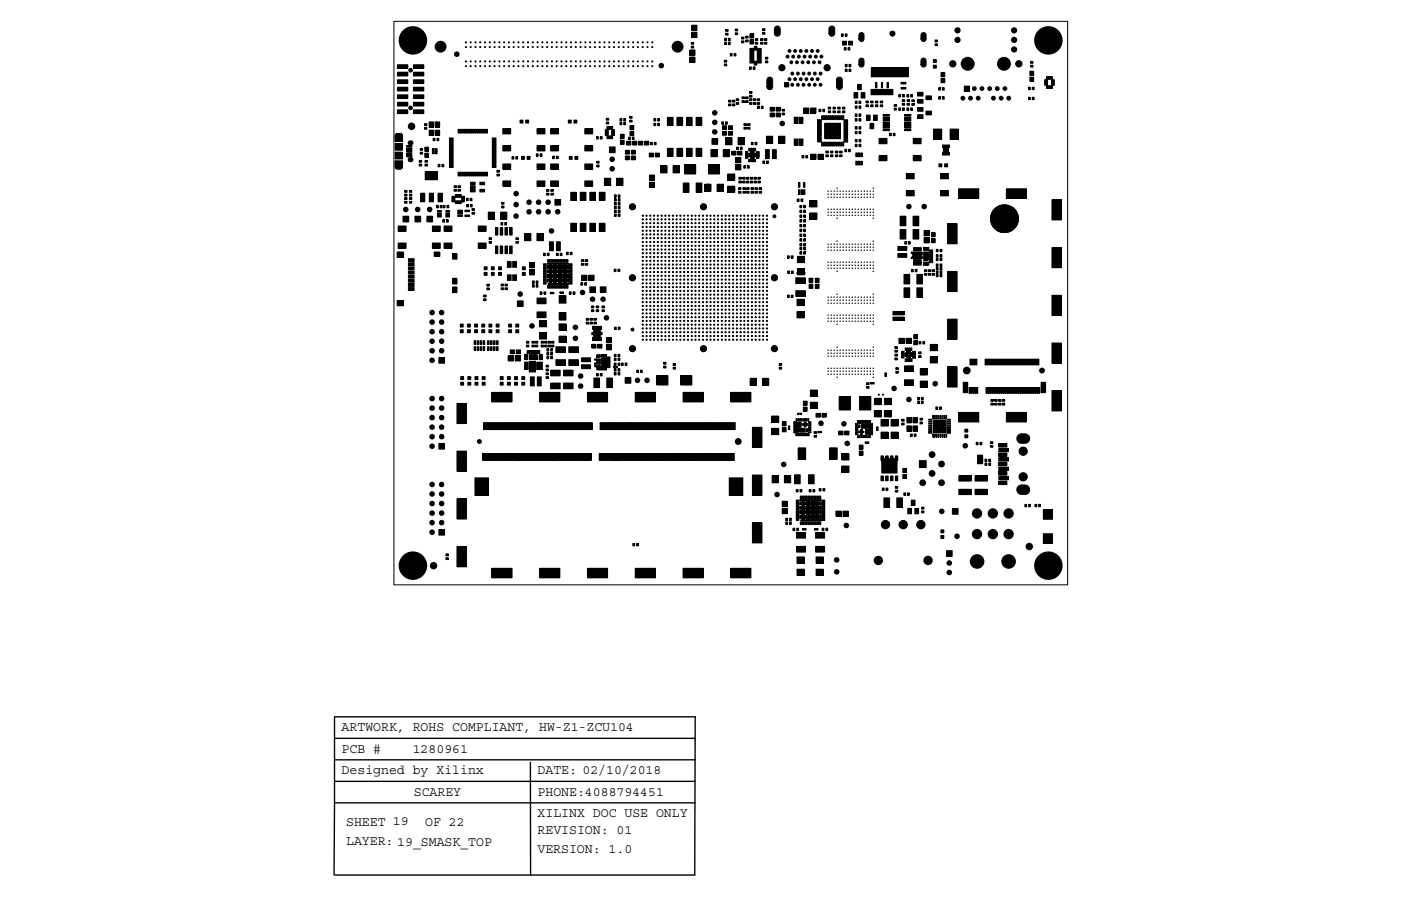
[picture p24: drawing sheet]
<svg xmlns="http://www.w3.org/2000/svg" width="432mm" height="279mm" viewBox="0 0 432 279" stroke-linecap="round" stroke-linejoin="round" font-family="sans-serif">
<defs><g id="words">
<g font-size="4.2">
<text x="105.3" y="225.5">ARTWORK, ROHS COMPLIANT, HW-Z1-ZCU104</text>
<text x="105.3" y="232.1">PCB #</text>
<text x="127.2" y="232.1">1280961</text>
<text x="105.3" y="238.7">Designed by Xilinx</text>
<text x="165.7" y="238.7">DATE: 02/10/2018</text>
<text x="127.6" y="245.4">SCAREY</text>
<text x="165.7" y="245.4">PHONE:4088794451</text>
<text x="165.7" y="252">XILINX DOC USE ONLY</text>
<text x="106.7" y="254.7">SHEET 19</text>
<text x="131" y="254.7">OF 22</text>
<text x="165.7" y="257.2">REVISION: 01</text>
<text x="106.7" y="260.6">LAYER: 19_SMASK_TOP</text>
<text x="165.7" y="263.1">VERSION: 1.0</text>
</g>
</g></defs>
<path d="M103.1 234.3h111.2M103.1 227.7h111.2M163.5 235.1v34.8M103.1 247.6l-.1 22.3M103.1 247.6h111.2M103.1 247.6v-26.5h111.2l-.2 48.5M103.1 241h111.2M103.3 269.9h111" fill="none" stroke="#000" stroke-width=".42"/>
<g fill="#000">
<path d="M122.5 20h3.2v1.1h-3.2zM127.4 20h3.2v1.1h-3.2zM212.7 15.4h1.5v1.6h-1.5zM212.7 17.6h1.5v1.6h-1.5zM213.1 14.2h.7v.6h-.7zM213.1 13.1h.7v.6h-.7zM213.3 9.9h1.5v1.7h-1.5zM213.3 7.8h1.5v1.6h-1.5zM223.2 19.7h.8v.6h-.8zM223.2 18.6h.8v.6h-.8zM223.3 13h.6v.8h-.6zM223.3 11.8h.6v.8h-.6z"/>
<path d="M223.7 10.3h.7v.5h-.7zM223.7 9.1h.7v.6h-.7zM224.5 13h.6v.8h-.6zM224.5 11.8h.6v.8h-.6zM225.1 16.5h.6v.8h-.6zM226.3 16.5h.5v.8h-.5zM226.6 10.1h.8v.6h-.8zM226.6 9h.8v.5h-.8zM228.5 12.6h.8v.6h-.8zM228.5 11.5h.8v.5h-.8zM229.8 12.3h.8v.6h-.8zM229.8 11.2h.8v.5h-.8z"/>
<path d="M231.1 10.5h1.2v1.2h-1.2zM231.1 12.3h1.2v1.3h-1.2zM231.1 19.1h1.2v.4h-1.2zM231.1 18.6h1.2v.4h-1.2zM231.1 18.2h1.2v.3h-1.2zM231.1 17.7h1.2v.4h-1.2zM231.1 17.2h1.2v.4h-1.2zM231.1 16.8h1.2v.3h-1.2zM231.1 16.3h1.2v.4h-1.2zM231.1 15.9h1.2v.3h-1.2zM231.1 15.4h1.2v.3h-1.2zM231.1 14.9h1.2v.4h-1.2z"/>
<path d="M232.5 18.9h.3v1.2h-.3zM232.5 14.3h.3v1.2h-.3zM232.8 11.9h.8v.6h-.8zM232.8 13.1h.8v.5h-.8zM232.9 18.9h.4v1.2h-.4zM232.9 14.3h.4v1.2h-.4zM233.4 14.9h1.2v.4h-1.2zM233.4 15.4h1.2v.3h-1.2zM233.4 15.9h1.2v.3h-1.2zM233.4 16.3h1.2v.4h-1.2zM233.4 16.8h1.2v.3h-1.2zM233.4 17.2h1.2v.4h-1.2z"/>
<path d="M233.4 17.7h1.2v.4h-1.2zM233.4 18.2h1.2v.3h-1.2zM233.4 18.6h1.2v.4h-1.2zM233.4 19.1h1.2v.4h-1.2zM234.4 13.1h.8v.5h-.8zM234.4 11.9h.8v.6h-.8zM235 10h.8v.6h-.8zM235 8.8h.8v.6h-.8zM235.6 13.1h.7v.5h-.7zM235.6 11.9h.7v.6h-.7zM235.9 18.8h.7v.6h-.7zM235.9 17.7h.7v.5h-.7z"/>
<path d="M259.3 10.5h.6v.7h-.6zM259.7 12.7h1.2v1.2h-1.2zM260.2 14.7h.6v.7h-.6zM260.5 10.5h.6v.7h-.6zM260.5 19.9h.6v.7h-.6zM261.4 14.7h.5v.7h-.5zM261.5 12.7h1.3v1.2h-1.3zM261.7 19.9h.5v.7h-.5zM287.7 18.4h.9v.9h-.9zM288.2 12.3h.7v.6h-.7zM288.2 13.5h.7v.6h-.7zM317.6 19h.8v.5h-.8z"/>
<path d="M122.5 33.9h3.2v1.1h-3.2zM122.5 31.5h3.2v1.2h-3.2zM122.5 29.2h3.2v1.2h-3.2zM122.5 26.9h3.2v1.2h-3.2zM122.5 24.6h3.2v1.2h-3.2zM122.5 22.3h3.2v1.1h-3.2zM127.4 33.9h3.2v1.1h-3.2zM127.4 31.5h3.2v1.2h-3.2zM127.4 29.2h3.2v1.2h-3.2zM127.4 26.9h3.2v1.2h-3.2zM127.4 24.6h3.2v1.2h-3.2zM127.4 22.3h3.2v1.1h-3.2z"/>
<path d="M130.8 38.1h.8v.6h-.8zM130.8 39.3h.8v.6h-.8zM132.3 37.6h1.3v1.6h-1.3zM134.1 37.6h1.4v1.6h-1.4zM141.2 39.9h.3v1.1h-.3zM141.8 39.9h.3v1.1h-.3zM142.3 39.9h.4v1.1h-.4zM142.9 39.9h.4v1.1h-.4zM143.5 39.9h.3v1.1h-.3zM144.1 39.9h.3v1.1h-.3zM144.7 39.9h.3v1.1h-.3zM145.2 39.9h.4v1.1h-.4z"/>
<path d="M145.8 39.9h.4v1.1h-.4zM146.4 39.9h.3v1.1h-.3zM147 39.9h.3v1.1h-.3zM147.6 39.9h.3v1.1h-.3zM148.1 39.9h.4v1.1h-.4zM148.7 39.9h.4v1.1h-.4zM149.3 39.9h.3v1.1h-.3zM149.9 39.9h.3v1.1h-.3zM155 39.7h2.4v1.6h-2.4zM160.3 37h.9v1h-.9zM162 37h.9v1h-.9zM165.5 39.7h2.5v1.6h-2.5z"/>
<path d="M169.7 39.7h2.4v1.6h-2.4zM175.2 37h.9v1h-.9zM176.9 37h.9v1h-.9zM180.2 39.7h2.5v1.6h-2.5zM186.9 37.7h.7v.5h-.7zM186.9 36.5h.7v.6h-.7zM191.1 36.6h.5v.7h-.5zM191.1 37.7h.5v.8h-.5zM192.2 36.6h.6v.7h-.6zM192.2 37.7h.6v.8h-.6zM194.1 35.9h.7v.6h-.7zM194.1 37.1h.7v.5h-.7z"/>
<path d="M194.2 38.8h1.1v1.2h-1.1zM201.5 38h.6v.8h-.6zM201.5 36.6h.6v.7h-.6zM202.7 38h.6v.8h-.6zM202.7 36.6h.6v.7h-.6zM205.7 36.2h1.8v2.5h-1.8zM208.6 36.2h1.8v2.5h-1.8zM211.6 36.2h1.7v2.5h-1.7zM214.5 36.2h1.8v2.5h-1.8zM222.4 37.6h.6v.7h-.6zM222.7 38.8h1.2v1.1h-1.2zM223.6 37.6h.6v.7h-.6z"/>
<path d="M224.5 38.8h1.2v1.1h-1.2zM224.6 32.1h.7v.5h-.7zM224.6 30.9h.7v.6h-.7zM225.7 32.1h.8v.5h-.8zM225.7 30.9h.8v.6h-.8zM226.9 30.5h.7v.5h-.7zM226.9 31.6h.7v.6h-.7zM228.7 29.9h.7v.5h-.7zM228.7 31h.7v.6h-.7zM229.3 39.3h.7v.5h-.7zM229.3 38.1h.7v.6h-.7zM229.8 29.9h.8v.5h-.8z"/>
<path d="M229.8 31h.8v.6h-.8zM230.4 39.3h.8v.5h-.8zM230.4 38.1h.8v.6h-.8zM231 20.6h.6v.8h-.6zM231 30.5h.8v.5h-.8zM231 31.6h.8v.6h-.8zM231 29.4h.8v.6h-.8zM231 28.2h.8v.6h-.8zM232.1 20.6h.6v.8h-.6zM232.2 31.6h.8v.6h-.8zM232.2 30.5h.8v.5h-.8zM233.4 31.6h.7v.6h-.7z"/>
<path d="M233.4 30.5h.7v.5h-.7zM233.5 32.7h.6v.8h-.6zM234.7 32.7h.5v.8h-.5zM237.4 33.1h1.2v1.2h-1.2zM237.4 34.9h1.2v1.1h-1.2zM239.2 33.1h1.3v1.2h-1.3zM239.2 34.9h1.3v1.1h-1.3zM241 34.9h.8v.5h-.8zM241 33.7h.8v.6h-.8zM241.9 25.5h1.2v1.3h-1.2zM244.8 36.1h.4v2h-.4zM245.6 36.1h.4v2h-.4z"/>
<path d="M246.3 36.1h.4v2h-.4zM247.1 36.1h.4v2h-.4zM247.7 33.3h1.6v1.6h-1.6zM249.9 33.3h1.6v1.6h-1.6zM252.4 33.7h.6v.7h-.6zM253.6 33.7h.5v.7h-.5zM255.3 34.2h.7v.6h-.7zM255.3 33h.7v.6h-.7zM256.7 34.2h.8v.6h-.8zM256.7 33h.8v.6h-.8zM258.2 34.2h.8v.6h-.8zM258.2 33h.8v.6h-.8z"/>
<path d="M259.7 34.2h.7v.6h-.7zM259.7 33h.7v.6h-.7zM260.5 21.3h.6v.8h-.6zM261.7 21.3h.5v.8h-.5zM263.2 28.6h1.2v1.6h-1.2zM263.6 39.1h.6v.7h-.6zM263.6 35.1h.6v.8h-.6zM263.6 36.6h.6v.7h-.6zM263.6 32.7h.6v.7h-.6zM263.6 31.2h.6v.7h-.6zM264.3 26h1.2v1.7h-1.2zM264.8 39.1h.5v.7h-.5z"/>
<path d="M264.8 35.1h.5v.8h-.5zM264.8 36.6h.5v.7h-.5zM264.8 32.7h.5v.7h-.5zM264.8 31.2h.5v.7h-.5zM265.4 28.6h1.2v1.6h-1.2zM266.9 32.3h.7v.6h-.7zM266.9 31.2h.7v.5h-.7zM267 35.5h1.2v1.6h-1.2zM268.1 38.1h1.2v1.6h-1.2zM268.4 32.3h.7v.6h-.7zM268.4 31.2h.7v.5h-.7zM268.5 27.6h.3v1.6h-.3z"/>
<path d="M269 27.6h.4v1.6h-.4zM269.2 35.5h1.2v1.6h-1.2zM269.6 27.6h.4v1.6h-.4zM269.8 32.3h.8v.6h-.8zM269.8 31.2h.8v.5h-.8zM269.9 25.4h.4v1.7h-.4zM270.2 27.6h.4v1.6h-.4zM270.8 27.6h.3v1.6h-.3zM271.3 32.3h.8v.6h-.8zM271.3 31.2h.8v.5h-.8zM271.4 27.6h.3v1.6h-.3zM271.7 25.4h.3v1.7h-.3z"/>
<path d="M271.9 27.6h.4v1.6h-.4zM272.2 39.9h1.9v.4h-1.9zM272.2 39.1h1.9v.4h-1.9zM272.2 38.4h1.9v.4h-1.9zM272.2 37.6h1.9v.4h-1.9zM272.2 36.9h1.9v.4h-1.9zM272.2 36.1h1.9v.4h-1.9zM272.2 35.3h1.9v.5h-1.9zM272.5 27.6h.4v1.6h-.4zM273.1 27.6h.4v1.6h-.4zM273.4 25.4h.3v1.7h-.3zM273.7 27.6h.3v1.6h-.3z"/>
<path d="M274.3 27.6h.3v1.6h-.3zM274.8 27.6h.4v1.6h-.4zM275.6 33.4h.7v.5h-.7zM275.6 32.2h.7v.6h-.7zM277 33.3h.6v.7h-.6zM277 29.2h.6v.7h-.6zM277.7 25.4h.4v.5h-.4zM277.7 26.9h.4v.6h-.4zM278.1 31.9h.7v.5h-.7zM278.1 30.7h.7v.6h-.7zM278.2 33.3h.5v.7h-.5zM278.2 29.2h.5v.7h-.5z"/>
<path d="M278.3 25.4h.3v.5h-.3zM278.3 26.9h.3v.6h-.3zM278.8 38.4h2v.4h-2zM278.8 39.1h2v.4h-2zM278.8 39.9h2v.4h-2zM278.8 35.3h2v.5h-2zM278.8 36.1h2v.4h-2zM278.8 36.9h2v.4h-2zM278.8 37.6h2v.4h-2zM278.8 25.4h.4v.5h-.4zM278.8 26.9h.4v.6h-.4zM279.5 33.3h.6v.7h-.6z"/>
<path d="M279.5 29.2h.6v.7h-.6zM279.6 31.9h.7v.5h-.7zM279.6 30.7h.7v.6h-.7zM280.7 33.3h.5v.7h-.5zM280.7 29.2h.5v.7h-.5zM281 30.8h.8v.5h-.8zM281 31.9h.8v.6h-.8zM282.9 35.4h1.6v1.1h-1.6zM282.9 33.2h1.6v1.1h-1.6zM282.9 30.7h1.6v1.1h-1.6zM282.9 28.5h1.6v1.1h-1.6zM285.4 34.3h1.6v1.1h-1.6z"/>
<path d="M285.4 29.6h1.6v1.1h-1.6zM287.7 20.1h.9v.9h-.9zM287.7 39.8h2.5v3.2h-2.5zM289.3 29.8h.6v.8h-.6zM289.3 27.1h.6v.7h-.6zM290 24.3h1.2v1.2h-1.2zM290 22.4h1.2v1.3h-1.2zM290.4 29.8h.6v.8h-.6zM290.4 27.1h.6v.7h-.6zM292.8 39.8h2.6v3.2h-2.6zM297.2 26.6h1.5v1.5h-1.5zM317 30h.6v.7h-.6z"/>
<path d="M317 26.9h.6v.7h-.6zM317.4 23.8h1.2v1.3h-1.2zM317.4 22h1.2v1.2h-1.2zM317.6 20.1h.8v.6h-.8zM318.2 30h.5v.7h-.5zM318.2 26.9h.5v.7h-.5zM121.8 46.9h2.2v2.1h-2.2zM121.8 44.2h2.2v2.1h-2.2zM124.7 58.7h.8v.6h-.8zM124.7 59.9h.8v.6h-.8zM125.4 47.9h1.6v.5h-1.6zM125.4 47.1h1.6v.5h-1.6z"/>
<path d="M125.4 46.4h1.6v.5h-1.6zM125.4 45.6h1.6v.5h-1.6zM125.4 44.9h1.6v.5h-1.6zM126.2 59.9h.7v.6h-.7zM126.2 58.7h.7v.6h-.7zM129.2 49.5h.7v.5h-.7zM129.2 50.6h.7v.6h-.7zM129.5 45.8h.7v.6h-.7zM129.5 46.9h.7v.6h-.7zM129.7 59.6h1.2v2.6h-1.2zM130.9 47.2h1.2v1.3h-1.2zM130.9 45.4h1.2v1.3h-1.2z"/>
<path d="M131 49.5h.7v.5h-.7zM131 50.6h.7v.6h-.7zM131.1 52.9h3.8v2.5h-3.8zM132.3 40.2h1.3v1.6h-1.3zM132.3 59.6h1.3v2.6h-1.3zM133.2 47.1h.7v.3h-.7zM133.2 46.5h.7v.3h-.7zM133.2 45.9h.7v.3h-.7zM133.5 42.7h.6v.7h-.6zM134.1 45.9h.6v.3h-.6zM134.1 46.5h.6v.3h-.6zM134.1 47.1h.6v.3h-.6z"/>
<path d="M134.1 40.2h1.4v1.6h-1.4zM134.7 42.7h.5v.7h-.5zM135 59.6h1.2v2.6h-1.2zM135 50.7h.6v.7h-.6zM136.2 50.7h.6v.7h-.6zM138.5 47.8h1.2v.3h-1.2zM138.5 48.3h1.2v.4h-1.2zM138.5 48.9h1.2v.4h-1.2zM138.5 49.5h1.2v.4h-1.2zM138.5 50.1h1.2v.3h-1.2zM138.5 50.7h1.2v.3h-1.2zM138.5 51.2h1.2v.4h-1.2z"/>
<path d="M138.5 43.1h1.2v.4h-1.2zM138.5 43.7h1.2v.4h-1.2zM138.5 44.3h1.2v.3h-1.2zM138.5 44.9h1.2v.3h-1.2zM138.5 45.4h1.2v.4h-1.2zM138.5 46h1.2v.4h-1.2zM138.5 46.6h1.2v.4h-1.2zM138.5 47.2h1.2v.3h-1.2zM138.5 42.5h1.2v.4h-1.2zM140 58.4h.7v.6h-.7zM140 57.3h.7v.5h-.7zM141.1 58.4h.8v.6h-.8z"/>
<path d="M141.1 57.3h.8v.5h-.8zM141.2 53.1h.3v1.2h-.3zM141.8 53.1h.3v1.2h-.3zM142.3 53.1h.4v1.2h-.4zM142.9 53.1h.4v1.2h-.4zM143.5 53.1h.3v1.2h-.3zM144.1 53.1h.3v1.2h-.3zM144.7 53.1h.3v1.2h-.3zM145 58.4h1.5v.8h-1.5zM145 57.3h1.5v.8h-1.5zM145 56.2h1.5v.8h-1.5zM145.2 53.1h.4v1.2h-.4z"/>
<path d="M145.8 53.1h.4v1.2h-.4zM146.4 53.1h.3v1.2h-.3zM147 53.1h.3v1.2h-.3zM147.6 53.1h.3v1.2h-.3zM147.9 58.4h1.5v.8h-1.5zM147.9 56.2h1.5v.8h-1.5zM148.1 53.1h.4v1.2h-.4zM148.7 53.1h.4v1.2h-.4zM149.3 53.1h.3v1.2h-.3zM149.9 53.1h.3v1.2h-.3zM151.7 51.2h1.2v.4h-1.2zM151.7 50.7h1.2v.3h-1.2z"/>
<path d="M151.7 50.1h1.2v.3h-1.2zM151.7 49.5h1.2v.4h-1.2zM151.7 48.9h1.2v.4h-1.2zM151.7 48.3h1.2v.4h-1.2zM151.7 47.8h1.2v.3h-1.2zM151.7 47.2h1.2v.3h-1.2zM151.7 46.6h1.2v.4h-1.2zM151.7 46h1.2v.4h-1.2zM151.7 45.4h1.2v.4h-1.2zM151.7 44.9h1.2v.3h-1.2zM151.7 44.3h1.2v.3h-1.2zM151.7 43.7h1.2v.4h-1.2z"/>
<path d="M151.7 43.1h1.2v.4h-1.2zM151.7 42.5h1.2v.4h-1.2zM153.1 53.7h.8v.6h-.8zM153.1 52.5h.8v.6h-.8zM155 55.8h2.4v1.6h-2.4zM155 50.6h2.4v1.6h-2.4zM155 44.9h2.4v1.6h-2.4zM157.8 48.3h.6v.8h-.6zM159 48.3h.5v.8h-.5zM160.7 48.2h.9v.9h-.9zM162.5 48.2h.9v.9h-.9zM165.3 47.4h.6v.8h-.6z"/>
<path d="M165.5 55.8h2.5v1.6h-2.5zM165.5 50.6h2.5v1.6h-2.5zM165.5 44.9h2.5v1.6h-2.5zM166.5 47.4h.5v.8h-.5zM168.4 58.4h.8v.6h-.8zM168.4 59.6h.8v.6h-.8zM169.7 55.8h2.4v1.6h-2.4zM169.7 50.6h2.4v1.6h-2.4zM169.7 44.9h2.4v1.6h-2.4zM169.8 59.6h.7v.6h-.7zM169.8 58.4h.7v.6h-.7zM170.3 48.2h.6v.7h-.6z"/>
<path d="M171.5 48.2h.5v.7h-.5zM175.5 48.2h.9v.9h-.9zM175.9 59.3h1.8v2.5h-1.8zM177.2 48.2h.9v.9h-.9zM178.8 59.3h1.8v2.5h-1.8zM180.2 55.8h2.5v1.6h-2.5zM180.2 50.6h2.5v1.6h-2.5zM180.2 44.9h2.5v1.6h-2.5zM181.8 59.3h1.7v2.5h-1.7zM183.9 42.1h.5v.8h-.5zM183.9 49.7h.8v.6h-.8zM183.9 50.9h.8v.6h-.8z"/>
<path d="M184.7 59.3h1.8v2.5h-1.8zM185 42.1h.6v.8h-.6zM186.3 55h1.9v2.1h-1.9zM187.8 45.3h1.8v1.8h-1.8zM190.1 55h1.9v2.1h-1.9zM191.2 43.2h1.2v1.3h-1.2zM191.2 41.4h1.2v1.3h-1.2zM192.7 48.1h1.3v1.2h-1.3zM192.7 46.4h1.3v1.1h-1.3zM193.2 43.6h1.2v1.1h-1.2zM193.7 42.3h.6v.7h-.6zM194.2 40.6h1.1v1.2h-1.1z"/>
<path d="M194.6 48.1h1.2v1.2h-1.2zM194.6 46.4h1.2v1.1h-1.2zM194.9 42.3h.6v.7h-.6zM195 43.6h1.3v1.1h-1.3zM196.9 43.6h1.2v1.1h-1.2zM198.7 43.6h1.3v1.1h-1.3zM200.1 47.2h1.3v1.2h-1.3zM200.2 56.2h1.5v1.6h-1.5zM200.2 54h1.5v1.6h-1.5zM200.5 43.9h.6v.7h-.6zM201.7 43.9h.5v.7h-.5zM202 47.2h1.2v1.2h-1.2z"/>
<path d="M203.7 51.1h1.9v2.2h-1.9zM205.7 45.7h1.8v2.6h-1.8zM207.5 51.1h1.9v2.2h-1.9zM208.6 45.7h1.8v2.6h-1.8zM210.6 56.4h1.7v3h-1.7zM211 50.8h3.4v2.9h-3.4zM211.6 45.7h1.7v2.6h-1.7zM214.5 45.7h1.8v2.6h-1.8zM214.6 56.4h1.7v3h-1.7zM217.2 56.8h1.9v2.2h-1.9zM218.4 50.8h3.4v2.9h-3.4zM219.1 46.1h1.9v2.2h-1.9z"/>
<path d="M219.4 42.8h1.8v1.7h-1.8zM221 56.8h1.9v2.2h-1.9zM222.7 40.6h1.2v1.1h-1.2zM222.9 46.1h1.9v2.2h-1.9zM223.7 42.5h1.9v2.1h-1.9zM224.3 57.4h2.2v2h-2.2zM224.3 53.7h2.2v1.9h-2.2zM224.5 40.6h1.2v1.1h-1.2zM225.6 46.7h1.2v1.1h-1.2zM226.8 48.6h1.5v1.6h-1.5zM226.8 50.8h1.5v1.6h-1.5zM227 45.4h.6v.7h-.6z"/>
<path d="M227.4 46.7h1.3v1.1h-1.3zM227.5 42.5h1.9v2.1h-1.9zM227.6 59h.8v.6h-.8zM227.6 57.8h.8v.6h-.8zM227.7 55.9h.8v.5h-.8zM227.7 54.7h.8v.6h-.8zM228.2 45.4h.5v.7h-.5zM228.9 55.9h.7v.5h-.7zM228.9 54.7h.7v.6h-.7zM229 59h.7v.6h-.7zM229 57.8h.7v.6h-.7zM229.2 51.1h.6v.8h-.6z"/>
<path d="M229.8 48.5h.7v.4h-.7zM229.8 47.9h.7v.4h-.7zM229.8 47.4h.7v.3h-.7zM229.8 46.8h.7v.3h-.7zM230 55.9h.8v.5h-.8zM230 54.7h.8v.6h-.8zM230.1 59h.8v.6h-.8zM230.1 57.8h.8v.6h-.8zM230.4 51.1h.5v.8h-.5zM230.8 49.1h.3v.8h-.3zM231.2 55.9h.8v.5h-.8zM231.2 54.7h.8v.6h-.8z"/>
<path d="M231.4 49.1h.3v.8h-.3zM231.5 59h.7v.6h-.7zM231.5 57.8h.7v.6h-.7zM231.6 43.9h.5v.7h-.5zM232 49.1h.3v.8h-.3zM232.4 55.9h.7v.5h-.7zM232.4 54.7h.7v.6h-.7zM232.6 49.1h.3v.8h-.3zM232.7 59h.7v.6h-.7zM232.7 57.8h.7v.6h-.7zM232.7 43.9h.6v.7h-.6zM233.2 48.5h.7v.4h-.7z"/>
<path d="M233.6 55.9h.7v.5h-.7zM233.6 54.7h.7v.6h-.7zM234 59h.7v.6h-.7zM234 57.8h.7v.6h-.7zM235.1 49.7h.6v.7h-.6zM235.9 46.1h1.2v2.8h-1.2zM236.2 42h1.9v2.2h-1.9zM236.3 49.7h.5v.7h-.5zM238.1 46.1h1.2v2.8h-1.2zM240 42h1.9v2.2h-1.9zM244.8 42.8h.4v2h-.4zM245.6 42.8h.4v2h-.4z"/>
<path d="M246.1 58.5h.4v1.5h-.4zM246.1 56.3h.4v1.5h-.4zM246.3 42.8h.4v2h-.4zM246.9 58.5h.4v1.5h-.4zM247.1 42.8h.4v2h-.4zM247.2 48h.6v.7h-.6zM247.6 58.5h.5v1.5h-.5zM247.6 56.3h.5v1.5h-.5zM248.3 48h.6v.7h-.6zM249.9 47.6h1.6v1.5h-1.6zM252.1 47.6h1.6v1.5h-1.6zM254.5 47.8h.8v.5h-.8z"/>
<path d="M254.5 46.6h.8v.6h-.8zM256 47.8h.7v.5h-.7zM256 46.6h.7v.6h-.7zM257.5 47.8h.7v.5h-.7zM257.5 46.6h.7v.6h-.7zM258.8 47.8h.7v.5h-.7zM258.8 46.6h.7v.6h-.7zM260.4 46.1h.5v.7h-.5zM261.5 46.1h.6v.7h-.6zM263.6 44.5h.6v.7h-.6zM263.6 43h.6v.8h-.6zM263.6 40.5h.6v.8h-.6z"/>
<path d="M263.8 49.7h.4v1.2h-.4zM263.8 47.2h.4v1.1h-.4zM264.5 47.2h.5v1.1h-.5zM264.5 49.7h.5v1.2h-.5zM264.8 44.5h.5v.7h-.5zM264.8 43h.5v.8h-.5zM264.8 40.5h.5v.8h-.5zM265.3 49.7h.5v1.2h-.5zM265.3 47.2h.5v1.1h-.5zM270.9 47.9h2.5v1.7h-2.5zM270.9 42.7h2.5v1.6h-2.5zM274.1 41.1h.6v.7h-.6z"/>
<path d="M275.3 41.1h.6v.7h-.6zM279.3 58.8h2.5v1.6h-2.5zM279.3 53.5h2.5v1.6h-2.5zM281.5 47.9h2.4v1.7h-2.4zM281.5 42.7h2.4v1.6h-2.4zM289.4 50.5h.9v.9h-.9zM289.9 58.8h2.4v1.6h-2.4zM289.9 53.5h2.4v1.6h-2.4zM290.5 44.7h.4v.8h-.4zM290.5 47h.4v.8h-.4zM290.7 45.8h1.6v.9h-1.6zM291.1 44.7h.3v.8h-.3z"/>
<path d="M291.1 47h.3v.8h-.3zM291.1 50.5h1v.9h-1zM291.7 44.7h.3v.8h-.3zM291.7 47h.3v.8h-.3zM292.2 44.7h.4v.8h-.4zM292.2 47h.4v.8h-.4zM295.5 58.2h6.2v3h-6.2zM310.2 58.2h6.2v3h-6.2zM122.4 77.7h2v1.7h-2zM122.7 75h2.5v1.6h-2.5zM122.7 69.7h2.5v1.6h-2.5zM124.2 66.7h1.8v1.7h-1.8z"/>
<path d="M124.7 62.1h.8v.6h-.8zM124.7 60.9h.8v.6h-.8zM125.9 79.8h1.7v.9h-1.7zM126.2 62.1h.7v.6h-.7zM126.2 60.9h.7v.6h-.7zM127.9 66.7h1.7v1.7h-1.7zM131.6 66.7h1.7v1.7h-1.7zM133.3 75h2.4v1.6h-2.4zM133.3 69.7h2.4v1.6h-2.4zM133.8 77.7h1.8v1.4h-1.8zM134.5 63.4h.6v.7h-.6zM134.9 66.4h1.1v.5h-1.1z"/>
<path d="M134.9 65.7h1.1v.5h-1.1zM134.9 64.9h1.1v.5h-1.1zM135.7 63.4h.5v.7h-.5zM136.4 67.8h.6v.7h-.6zM136.6 63.4h.6v.7h-.6zM136.9 75h2.4v1.6h-2.4zM136.9 69.7h2.4v1.6h-2.4zM137.4 66.4h1.2v.5h-1.2zM137.4 65.7h1.2v.5h-1.2zM137.4 64.9h1.2v.5h-1.2zM137.6 67.8h.6v.7h-.6zM137.8 63.4h.5v.7h-.5z"/>
<path d="M139.5 78.2h1.3v1.7h-1.3zM141.1 64.8h1.4v.5h-1.4zM141.1 65.6h1.4v.4h-1.4zM141.1 66.3h1.4v.5h-1.4zM143.3 66.3h1.4v.5h-1.4zM143.3 64.8h1.4v.5h-1.4zM143.7 61.2h.6v.7h-.6zM143.8 63.1h.6v.7h-.6zM144.9 61.2h.6v.7h-.6zM145 63.1h.5v.7h-.5zM145.5 65.5h.7v.6h-.7zM145.5 64.3h.7v.6h-.7z"/>
<path d="M147.4 75h2.4v1.6h-2.4zM147.4 69.7h2.4v1.6h-2.4zM150.5 65.4h1.9v2.2h-1.9zM150.7 73.3h.8v.6h-.8zM150.7 74.5h.8v.5h-.8zM152.7 75.9h.7v2.3h-.7zM152.7 70.1h.7v2.4h-.7zM154.2 75.9h.7v2.3h-.7zM154.2 70.1h.7v2.4h-.7zM154.3 65.4h1.9v2.2h-1.9zM154.4 68.6h.6v.8h-.6zM154.6 63.6h.7v.5h-.7z"/>
<path d="M154.6 62.4h.7v.6h-.7zM155.6 68.6h.5v.8h-.5zM155.6 75.9h.8v2.3h-.8zM155.6 70.1h.8v2.4h-.8zM157.1 75.9h.8v2.3h-.8zM157.1 70.1h.8v2.4h-.8zM159 73.3h.7v.6h-.7zM159 74.5h.7v.5h-.7zM161.7 72.1h1.9v2.1h-1.9zM165.5 72.1h1.9v2.1h-1.9zM167.5 78.1h.6v.7h-.6zM168.7 78.1h.5v.7h-.5z"/>
<path d="M169.4 74.5h1.2v2.8h-1.2zM171 61.5h1.8v1.8h-1.8zM171.5 78.1h.6v.7h-.6zM171.5 74.5h1.2v2.8h-1.2zM172.7 78.1h.5v.7h-.5zM174.6 77.8h.6v.7h-.6zM175.7 77.8h.6v.7h-.6zM175.9 68.9h1.8v2.5h-1.8zM178.8 68.9h1.8v2.5h-1.8zM181.8 68.9h1.7v2.5h-1.7zM184.7 68.9h1.8v2.5h-1.8zM189.4 62.5h.5v.7h-.5z"/>
<path d="M189.4 63.6h.5v.8h-.5zM189.4 64.8h.5v.8h-.5zM189.4 66h.5v.7h-.5zM189.4 61.3h.5v.7h-.5zM189.4 60.1h.5v.7h-.5zM190.5 62.5h.6v.7h-.6zM190.5 63.6h.6v.8h-.6zM190.5 64.8h.6v.8h-.6zM190.5 66h.6v.7h-.6zM190.5 61.3h.6v.7h-.6zM190.5 60.1h.6v.7h-.6zM242.7 78.9h.6v.7h-.6z"/>
<path d="M243.9 78.9h.5v.7h-.5zM245.7 61.4h.6v.7h-.6zM245.8 79.1h2.2v1.9h-2.2zM246.5 77.6h.6v.8h-.6zM246.5 76.3h.6v.7h-.6zM246.5 75.1h.6v.8h-.6zM246.5 72.2h.6v.7h-.6zM246.5 73.6h.6v.8h-.6zM246.5 69.2h.6v.8h-.6zM246.5 70.7h.6v.7h-.6zM246.5 66.3h.6v.7h-.6zM246.5 67.8h.6v.7h-.6z"/>
<path d="M246.5 64.8h.6v.8h-.6zM246.5 63.3h.6v.8h-.6zM246.9 61.4h.5v.7h-.5zM247.7 77.6h.5v.8h-.5zM247.7 76.3h.5v.7h-.5zM247.7 75.1h.5v.8h-.5zM247.7 72.2h.5v.7h-.5zM247.7 73.6h.5v.8h-.5zM247.7 69.2h.5v.8h-.5zM247.7 70.7h.5v.7h-.5zM247.7 66.3h.5v.7h-.5zM247.7 67.8h.5v.7h-.5z"/>
<path d="M247.7 64.8h.5v.8h-.5zM247.7 63.3h.5v.8h-.5zM249.6 65.7h2.2v1.9h-2.2zM249.6 61.9h2.2v1.9h-2.2zM276.7 76h2.8v1.2h-2.8zM276.7 78.2h2.8v1.2h-2.8zM277.4 70.8h1.8v2.9h-1.8zM277.4 66.7h1.8v2.9h-1.8zM278.8 74.5h.6v.8h-.6zM280 74.5h.6v.8h-.6zM281.4 70.8h1.8v2.9h-1.8zM281.4 66.7h1.8v2.9h-1.8z"/>
<path d="M284.8 73.3h1.6v1.6h-1.6zM284.8 71.1h1.6v1.6h-1.6zM287.1 71.8h1.1v1.2h-1.1zM287.1 73.6h1.1v1.2h-1.1zM288.6 78.6h.5v.7h-.5zM288.6 79.6h.5v.8h-.5zM288.6 76.9h.5v.7h-.5zM289.7 78.6h.6v.7h-.6zM289.7 79.6h.6v.8h-.6zM289.7 76.9h.6v.7h-.6zM292.1 69h2.9v6.2h-2.9zM324.2 76.3h3v6.2h-3z"/>
<path d="M324.2 61.6h3v6.2h-3zM122.4 92.7h2v1.6h-2zM125.9 86.1h1.7v.9h-1.7zM125.9 87.4h1.7v.9h-1.7zM125.9 88.7h1.7v.9h-1.7zM125.9 81h1.7v.9h-1.7zM125.9 82.3h1.7v.9h-1.7zM125.9 83.6h1.7v.9h-1.7zM125.9 84.9h1.7v.9h-1.7zM139.5 85.8h1.3v1.8h-1.3zM139.5 88.5h1.3v1.8h-1.3zM141.9 99.9h.9v1h-.9z"/>
<path d="M144.1 99.9h.9v1h-.9zM146.3 99.9h.9v1h-.9zM148.5 99.9h.9v1h-.9zM149.1 92.1h.7v.6h-.7zM149.1 91h.7v.5h-.7zM149.2 82.3h.9v.9h-.9zM149.2 84h.9v.9h-.9zM150.1 87.7h.7v.5h-.7zM150.1 88.8h.7v.6h-.7zM150.7 99.9h.9v1h-.9zM151.4 82.3h.9v.9h-.9zM151.4 84h.9v.9h-.9z"/>
<path d="M152.9 99.9h.9v1h-.9zM153.6 82.3h1v.9h-1zM153.6 84h1v.9h-1zM154.5 87.6h.7v.6h-.7zM154.5 88.8h.7v.5h-.7zM155.6 88.8h.8v.5h-.8zM155.6 87.6h.8v.6h-.8zM156.4 84.8h1.1v1.7h-1.1zM156.4 80.7h1.1v1.7h-1.1zM156.8 99.9h.9v1h-.9zM158 84.8h1.2v1.7h-1.2zM158 80.7h1.2v1.7h-1.2z"/>
<path d="M159 99.9h.9v1h-.9zM159.5 92.8h1.7v1.7h-1.7zM161 82.3h.9v.9h-.9zM161 84h.9v.9h-.9zM163.2 80.9h1.5v1.7h-1.5zM163.2 83.1h1.5v1.7h-1.5zM164.1 86.6h.6v.8h-.6zM164.1 87.8h.6v.8h-.6zM165.2 86.6h.6v.8h-.6zM165.2 87.8h.6v.8h-.6zM165.5 96.2h2.8v1.8h-2.8zM165.5 91.9h2.8v1.8h-2.8z"/>
<path d="M166.3 98.8h2.1v2h-2.1zM166.5 90h.5v.7h-.5zM167.5 87.4h.8v.2h-.8zM167.5 86.9h.8v.3h-.8zM167.5 86.4h.8v.3h-.8zM167.5 86h.8v.2h-.8zM167.5 85.5h.8v.3h-.8zM167.5 85h.8v.3h-.8zM167.5 84.6h.8v.3h-.8zM167.5 84.1h.8v.3h-.8zM167.5 83.7h.8v.2h-.8zM167.5 83.2h.8v.3h-.8z"/>
<path d="M167.5 82.7h.8v.3h-.8zM167.5 82.3h.8v.2h-.8zM167.5 81.8h.8v.3h-.8zM167.5 81.3h.8v.3h-.8zM167.6 90h.6v.7h-.6zM168.8 88.1h.2v.8h-.2zM168.8 80.1h.2v.8h-.2zM169.2 88.1h.3v.8h-.3zM169.2 80.1h.3v.8h-.3zM169.6 90.1h.4v.5h-.4zM169.7 88.1h.3v.8h-.3zM169.7 80.1h.3v.8h-.3z"/>
<path d="M170.2 88.1h.2v.8h-.2zM170.2 80.1h.2v.8h-.2zM170.3 90.1h.4v.5h-.4zM170.6 88.1h.3v.8h-.3zM170.6 80.1h.3v.8h-.3zM171.1 88.1h.3v.8h-.3zM171.1 80.1h.3v.8h-.3zM171.5 88.1h.3v.8h-.3zM171.5 80.1h.3v.8h-.3zM172 88.1h.3v.8h-.3zM172 80.1h.3v.8h-.3zM172.3 99.9h2.2v1.9h-2.2z"/>
<path d="M172.3 96.4h2.1v2.3h-2.1zM172.3 91.2h2.1v2.3h-2.1zM172.5 88.1h.2v.8h-.2zM172.5 80.1h.2v.8h-.2zM172.5 90h.5v.4h-.5zM172.9 88.1h.3v.8h-.3zM172.9 80.1h.3v.8h-.3zM173.2 90h.5v.4h-.5zM173.4 88.1h.3v.8h-.3zM173.4 80.1h.3v.8h-.3zM173.9 88.1h.2v.8h-.2zM173.9 80.1h.2v.8h-.2z"/>
<path d="M174.3 88.1h.3v.8h-.3zM174.3 80.1h.3v.8h-.3zM174.8 88.1h.3v.8h-.3zM174.8 80.1h.3v.8h-.3zM175.5 90h.5v.7h-.5zM175.5 86h.8v.2h-.8zM175.5 86.4h.8v.3h-.8zM175.5 86.9h.8v.3h-.8zM175.5 87.4h.8v.2h-.8zM175.5 81.3h.8v.3h-.8zM175.5 81.8h.8v.3h-.8zM175.5 82.3h.8v.2h-.8z"/>
<path d="M175.5 82.7h.8v.3h-.8zM175.5 83.2h.8v.3h-.8zM175.5 83.7h.8v.2h-.8zM175.5 84.1h.8v.3h-.8zM175.5 84.6h.8v.3h-.8zM175.5 85h.8v.3h-.8zM175.5 85.5h.8v.3h-.8zM176.6 90h.6v.7h-.6zM179 87.2h.6v.7h-.6zM179.2 81.2h.7v.6h-.7zM179.2 80.1h.7v.5h-.7zM179.3 84.9h1.6v1.5h-1.6z"/>
<path d="M180.2 87.2h.5v.7h-.5zM180.4 81.2h.7v.6h-.7zM180.4 80.1h.7v.5h-.7zM180.7 99.4h.7v.5h-.7zM180.7 98.2h.7v.6h-.7zM181.5 84.9h1.6v1.5h-1.6zM181.8 88.5h1.7v1.7h-1.7zM181.8 98.2h.8v.6h-.8zM181.8 99.4h.8v.5h-.8zM182.3 95.5h.7v.6h-.7zM182.3 94.4h.7v.5h-.7zM183 99.4h.8v.5h-.8z"/>
<path d="M183 98.2h.8v.6h-.8zM183.8 95.5h.7v.6h-.7zM183.8 94.4h.7v.5h-.7zM185 88.5h1.8v1.7h-1.8zM185.5 95.5h.8v.6h-.8zM185.5 94.4h.8v.5h-.8zM189.3 83h.6v.8h-.6zM190.5 83h.5v.8h-.5zM242.7 91h.6v.8h-.6zM242.8 83.6h.5v.7h-.5zM243.9 91h.5v.8h-.5zM243.9 83.6h.6v.7h-.6z"/>
<path d="M245.3 89.6h2.9v1.8h-2.9zM245.3 85.7h2.9v1.7h-2.9zM245.6 96.1h2.2v1.9h-2.2zM245.6 92.3h2.2v1.9h-2.2zM245.8 82.8h2.2v2h-2.2zM249.4 87.7h1.1v1.2h-1.1zM249.4 85.8h1.1v1.3h-1.1zM251.3 87.7h1.2v1.2h-1.2zM251.3 85.8h1.2v1.3h-1.2zM275.2 97.8h3.5v1h-3.5zM275.2 96.1h3.5v1h-3.5zM278.6 88.8h1.8v2.9h-1.8z"/>
<path d="M278.6 84.6h1.8v3h-1.8zM280.9 83.1h.6v.7h-.6zM282.1 83.1h.5v.7h-.5zM282.6 88.8h1.7v2.9h-1.7zM282.6 84.6h1.7v3h-1.7zM284.9 83.2h.8v.6h-.8zM284.9 84.3h.8v.6h-.8zM286.1 84.3h.8v.6h-.8zM286.1 83.2h.8v.6h-.8zM287.3 83.2h.7v.6h-.7zM287.3 84.3h.7v.6h-.7zM288.6 84.6h.5v.7h-.5z"/>
<path d="M288.6 82.5h.5v.7h-.5zM288.6 81.4h.5v.7h-.5zM288.6 83.5h.5v.8h-.5zM289.7 84.6h.6v.7h-.6zM289.7 82.5h.6v.7h-.6zM289.7 81.4h.6v.7h-.6zM289.7 83.5h.6v.8h-.6zM292.1 98.4h2.9v6.2h-2.9zM292.1 83.7h2.9v6.2h-2.9zM324.2 91.1h3v6.2h-3zM135.3 110.3h1.7v1.7h-1.7zM141.9 101.7h.9v.9h-.9z"/>
<path d="M142 116.1h.9v1h-.9zM142 117.9h.9v.9h-.9zM144.1 101.7h.9v.9h-.9zM144.2 116.1h.9v1h-.9zM144.2 117.9h.9v.9h-.9zM146.1 106.9h.5v1.2h-.5zM146.1 105.1h.5v1.1h-.5zM146.3 101.7h.9v.9h-.9zM146.4 116.1h.9v1h-.9zM146.4 117.9h.9v.9h-.9zM147.1 106.9h.5v1.2h-.5zM147.1 105.1h.5v1.1h-.5z"/>
<path d="M148 106.9h.5v1.2h-.5zM148 105.1h.5v1.1h-.5zM148.5 101.7h.9v.9h-.9zM148.6 116.1h.9v1h-.9zM148.6 117.9h.9v.9h-.9zM148.9 106.9h.5v1.2h-.5zM148.9 105.1h.5v1.1h-.5zM150.3 106.9h.4v1.2h-.4zM150.3 105.1h.4v1.1h-.4zM150.7 101.7h.9v.9h-.9zM151.2 106.9h.5v1.2h-.5zM151.2 105.1h.5v1.1h-.5z"/>
<path d="M152.1 106.9h.5v1.2h-.5zM152.1 105.1h.5v1.1h-.5zM152.9 101.7h.9v.9h-.9zM153 106.9h.5v1.2h-.5zM153 105.1h.5v1.1h-.5zM154.2 116.1h.9v1h-.9zM154.2 117.9h.9v.9h-.9zM156.4 116.1h.9v1h-.9zM156.4 117.9h.9v.9h-.9zM156.6 109.8h1.6v1.5h-1.6zM156.8 101.7h.9v.9h-.9zM157.3 107.9h1.2v1.2h-1.2z"/>
<path d="M158.6 116.1h.9v1h-.9zM158.6 117.9h.9v.9h-.9zM158.8 109.8h1.6v1.5h-1.6zM159 101.7h.9v.9h-.9zM159.1 107.9h1.3v1.2h-1.3zM160.8 116.1h.9v1h-.9zM160.8 117.9h.9v.9h-.9zM162.3 106.4h.7v.6h-.7zM162.3 105.3h.7v.5h-.7zM163.5 116.2h1.2v2.8h-1.2zM163.9 105.3h.8v.5h-.8zM163.9 106.4h.8v.6h-.8z"/>
<path d="M165 106.4h.8v.6h-.8zM165 105.3h.8v.5h-.8zM165.6 116.2h1.2v2.8h-1.2zM166.3 102.6h2.1v2h-2.1zM166.8 105.3h.7v.5h-.7zM166.8 106.4h.7v.6h-.7zM167.9 106.4h.7v.6h-.7zM167.9 105.3h.7v.5h-.7zM168.3 113.8h.7v.6h-.7zM168.3 116.1h.7v.6h-.7zM168.3 115h.7v.5h-.7zM168.3 112.6h.7v.6h-.7z"/>
<path d="M168.6 109.9h.5v.7h-.5zM168.6 108.7h.5v.8h-.5zM168.6 107.5h.5v.8h-.5zM168.9 106.4h.8v.6h-.8zM168.9 105.3h.8v.5h-.8zM169.7 118.1h3v1.8h-3zM169.7 114.2h3v1.7h-3zM169.7 109.9h.6v.7h-.6zM169.7 108.7h.6v.8h-.6zM169.7 107.5h.6v.8h-.6zM170 105.3h.7v.5h-.7zM170 106.4h.7v.6h-.7z"/>
<path d="M171.3 110.9h3v1.8h-3zM171.3 106.9h3v1.8h-3zM172.3 103.7h2.2v1.9h-2.2zM173.7 118.1h2.9v1.8h-2.9zM173.7 114.2h2.9v1.7h-2.9zM175.3 110.9h2.9v1.8h-2.9zM175.3 106.9h2.9v1.8h-2.9zM179.2 112.5h2.8v1.2h-2.8zM179.2 110.3h2.8v1.2h-2.8zM182.4 106.2h1.3v1.2h-1.3zM182.7 104h.3v1h-.3zM182.7 100.6h.3v1.1h-.3z"/>
<path d="M183 116.6h1.8v2.9h-1.8zM183.3 104h.3v1h-.3zM183.3 100.6h.3v1.1h-.3zM183.8 104h.3v1h-.3zM183.8 100.6h.3v1.1h-.3zM183.9 115.2h.5v.7h-.5zM184.3 106.2h1.2v1.2h-1.2zM184.4 104h.3v1h-.3zM184.4 100.6h.3v1.1h-.3zM185 104h.3v1h-.3zM185 100.6h.3v1.1h-.3zM185 115.2h.6v.7h-.6z"/>
<path d="M185.4 109.3h.4v.9h-.4zM185.4 113.3h.4v.8h-.4zM185.4 110.4h1.5v2.7h-1.5zM186 109.3h.4v.9h-.4zM186 113.3h.4v.8h-.4zM186.5 109.3h.4v.9h-.4zM186.5 113.3h.4v.8h-.4zM186.9 106.3h1.5v1.6h-1.5zM186.9 104.1h1.5v1.6h-1.5zM187 116.6h1.8v2.9h-1.8zM187.2 110.1h.8v.4h-.8zM187.2 110.7h.8v.4h-.8z"/>
<path d="M187.2 111.2h.8v.4h-.8zM187.2 111.8h.8v.4h-.8zM187.2 112.4h.8v.4h-.8zM187.2 113h.8v.4h-.8zM189.2 113h.4v.4h-.4zM189.3 113.7h.6v.7h-.6zM189.3 114.9h.6v.7h-.6zM189.3 110.5h.6v.7h-.6zM189.3 109.3h.6v.7h-.6zM189.3 112h.6v.7h-.6zM189.4 100.9h.5v.7h-.5zM189.8 113h.5v.4h-.5z"/>
<path d="M190.5 113.7h.6v.7h-.6zM190.5 114.9h.6v.7h-.6zM190.5 110.5h.6v.7h-.6zM190.5 109.3h.6v.7h-.6zM190.5 112h.6v.7h-.6zM190.5 100.9h.6v.7h-.6zM191.5 112h.6v.7h-.6zM192.7 116.4h1.7v1.8h-1.7zM192.7 112h.6v.7h-.6zM196.2 114.2h.6v.7h-.6zM197.4 114.2h.6v.7h-.6zM202.5 115.9h3.4v2.8h-3.4z"/>
<path d="M204.5 111.7h.8v.6h-.8zM204.5 112.9h.8v.6h-.8zM207.5 112.1h.7v.6h-.7zM207.5 113.3h.7v.5h-.7zM209.8 115.9h3.4v2.8h-3.4zM231.2 116.7h1.9v2.2h-1.9zM235 116.7h1.9v2.2h-1.9zM240.2 112.1h.7v.6h-.7zM240.2 113.3h.7v.5h-.7zM267.1 119.2h.8v.5h-.8zM267.1 118h.8v.6h-.8zM268.3 118h.5v.4h-.5z"/>
<path d="M269 118h.4v.4h-.4zM272.7 115h.5v.4h-.5zM272.7 115.7h.5v.4h-.5zM275.8 110.4h.7v.6h-.7zM275.8 109.2h.7v.6h-.7zM275.8 108h.7v.6h-.7zM275.8 106.9h.7v.6h-.7zM276.1 114.5h.7v.6h-.7zM276.1 113.4h.7v.5h-.7zM277.1 104.3h1.6v1.6h-1.6zM277.9 110.1h.8v.3h-.8zM277.9 109.5h.8v.3h-.8z"/>
<path d="M277.9 108.9h.8v.3h-.8zM277.9 108.3h.8v.3h-.8zM278.8 117.1h2.7v1.8h-2.7zM278.8 112.8h2.7v1.8h-2.7zM279 110.7h.3v.7h-.3zM279 107.3h.3v.7h-.3zM279.3 104.3h1.6v1.6h-1.6zM279.5 107.3h.4v.7h-.4zM280.1 107.3h.4v.7h-.4zM280.7 107.3h.3v.7h-.3zM281.6 105.1h1.2v1.2h-1.2zM281.6 103.2h1.2v1.3h-1.2z"/>
<path d="M283.2 109.7h.7v.5h-.7zM283.2 108.5h.7v.6h-.7zM283.3 105.3h.5v.8h-.5zM283.6 117.5h2.2v1.9h-2.2zM283.6 113.7h2.2v2h-2.2zM284.4 105.3h.6v.8h-.6zM286.7 110h2.2v1.9h-2.2zM286.7 106.2h2.2v1.9h-2.2zM292.1 113.2h2.9v6.2h-2.9zM296.9 117.9h1.4v3.2h-1.4zM298.7 119.5h.3v1.8h-.3zM299 110.7h.3v1.8h-.3z"/>
<path d="M299.3 119.5h.3v1.8h-.3zM299.6 110.7h.3v1.8h-.3zM299.8 119.5h.4v1.8h-.4zM300.1 110.7h.4v1.8h-.4zM300.4 119.5h.4v1.8h-.4zM300.7 110.7h.4v1.8h-.4zM301 119.5h.3v1.8h-.3zM303.6 110.7h.4v1.8h-.4zM303.9 119.5h.3v1.8h-.3zM304.2 110.7h.3v1.8h-.3zM304.5 119.5h.3v1.8h-.3zM304.8 110.7h.3v1.8h-.3z"/>
<path d="M305.1 119.5h.3v1.8h-.3zM305.4 110.7h.3v1.8h-.3zM305.6 119.5h.4v1.8h-.4zM305.9 110.7h.4v1.8h-.4zM306.2 119.5h.4v1.8h-.4zM306.5 110.7h.4v1.8h-.4zM306.8 119.5h.3v1.8h-.3zM307.1 110.7h.3v1.8h-.3zM307.4 119.5h.3v1.8h-.3zM307.7 110.7h.3v1.8h-.3zM308 119.5h.3v1.8h-.3zM308.3 110.7h.3v1.8h-.3z"/>
<path d="M308.5 119.5h.4v1.8h-.4zM308.8 110.7h.4v1.8h-.4zM309.1 119.5h.4v1.8h-.4zM309.4 110.7h.4v1.8h-.4zM309.7 119.5h.3v1.8h-.3zM310 110.7h.3v1.8h-.3zM310.3 119.5h.3v1.8h-.3zM310.6 110.7h.3v1.8h-.3zM310.9 119.5h.3v1.8h-.3zM311.1 110.7h.4v1.8h-.4zM311.4 119.5h.4v1.8h-.4zM311.7 110.7h.4v1.8h-.4z"/>
<path d="M312 119.5h.4v1.8h-.4zM312.3 110.7h.4v1.8h-.4zM312.6 119.5h.3v1.8h-.3zM312.9 110.7h.3v1.8h-.3zM313.2 119.5h.3v1.8h-.3zM313.5 110.7h.3v1.8h-.3zM313.8 119.5h.3v1.8h-.3zM314 110.7h.4v1.8h-.4zM314.3 119.5h.4v1.8h-.4zM314.6 110.7h.4v1.8h-.4zM314.9 119.5h.4v1.8h-.4zM315.2 110.7h.4v1.8h-.4z"/>
<path d="M315.5 119.5h.3v1.8h-.3zM315.8 110.7h.3v1.8h-.3zM316.1 119.5h.3v1.8h-.3zM316.4 110.7h.3v1.8h-.3zM316.7 119.5h.3v1.8h-.3zM316.9 110.7h.4v1.8h-.4zM317.2 119.5h.4v1.8h-.4zM317.5 110.7h.4v1.8h-.4zM317.8 119.5h.4v1.8h-.4zM318.1 110.7h.4v1.8h-.4zM318.4 119.5h.3v1.8h-.3zM318.7 110.7h.3v1.8h-.3z"/>
<path d="M319 119.5h.3v1.8h-.3zM319.3 110.7h.3v1.8h-.3zM319.6 119.5h.3v1.8h-.3zM319.8 110.7h.4v1.8h-.4zM320.1 119.5h.4v1.8h-.4zM320.9 117.9h1.4v3.2h-1.4zM324.2 105.8h3v6.2h-3zM135.3 136.8h1.7v1.7h-1.7zM140.8 139.1h3v6.2h-3zM140.8 124.4h3v6.2h-3zM148.7 139.8h.5v2.2h-.5zM149 130.3h.5v2.2h-.5z"/>
<path d="M149.3 139.8h.5v2.2h-.5zM149.6 130.3h.5v2.2h-.5zM149.9 139.8h.5v2.2h-.5zM150.2 130.3h.5v2.2h-.5zM150.5 139.8h.5v2.2h-.5zM150.7 130.3h.5v2.2h-.5zM151 139.8h.5v2.2h-.5zM151.3 130.3h.5v2.2h-.5zM151.6 121h6.2v3h-6.2zM151.6 139.8h.5v2.2h-.5zM151.9 130.3h.5v2.2h-.5zM152.2 139.8h.5v2.2h-.5z"/>
<path d="M152.5 130.3h.5v2.2h-.5zM152.8 139.8h.5v2.2h-.5zM153.1 130.3h.5v2.2h-.5zM153.4 139.8h.5v2.2h-.5zM153.6 130.3h.5v2.2h-.5zM153.9 139.8h.5v2.2h-.5zM154.2 130.3h.5v2.2h-.5zM154.5 139.8h.5v2.2h-.5zM154.8 130.3h.5v2.2h-.5zM155.1 139.8h.5v2.2h-.5zM155.4 130.3h.5v2.2h-.5zM155.7 139.8h.5v2.2h-.5z"/>
<path d="M156 130.3h.5v2.2h-.5zM156.3 139.8h.5v2.2h-.5zM156.5 130.3h.5v2.2h-.5zM156.8 139.8h.5v2.2h-.5zM157.1 130.3h.5v2.2h-.5zM157.4 139.8h.5v2.2h-.5zM157.7 130.3h.5v2.2h-.5zM158 139.8h.5v2.2h-.5zM158.3 130.3h.5v2.2h-.5zM158.6 139.8h.5v2.2h-.5zM158.9 130.3h.5v2.2h-.5zM159.2 139.8h.5v2.2h-.5z"/>
<path d="M159.4 130.3h.5v2.2h-.5zM159.7 139.8h.5v2.2h-.5zM160 130.3h.5v2.2h-.5zM160.3 139.8h.5v2.2h-.5zM160.6 130.3h.5v2.2h-.5zM160.9 139.8h.5v2.2h-.5zM161.2 130.3h.5v2.2h-.5zM161.5 139.8h.5v2.2h-.5zM161.8 130.3h.5v2.2h-.5zM162.1 139.8h.5v2.2h-.5zM162.3 130.3h.5v2.2h-.5zM162.6 139.8h.5v2.2h-.5z"/>
<path d="M162.9 130.3h.5v2.2h-.5zM163.2 139.8h.5v2.2h-.5zM163.5 130.3h.5v2.2h-.5zM163.8 139.8h.5v2.2h-.5zM164.1 130.3h.5v2.2h-.5zM164.4 139.8h.5v2.2h-.5zM164.7 130.3h.5v2.2h-.5zM165 139.8h.4v2.2h-.4zM165.2 130.3h.5v2.2h-.5zM165.5 139.8h.5v2.2h-.5zM165.8 130.3h.5v2.2h-.5zM166.1 139.8h.5v2.2h-.5z"/>
<path d="M166.3 121h6.3v3h-6.3zM166.4 130.3h.5v2.2h-.5zM166.7 139.8h.5v2.2h-.5zM167 130.3h.5v2.2h-.5zM167.3 139.8h.5v2.2h-.5zM167.6 130.3h.5v2.2h-.5zM167.9 139.8h.4v2.2h-.4zM168.1 130.3h.5v2.2h-.5zM168.4 139.8h.5v2.2h-.5zM168.7 130.3h.5v2.2h-.5zM169 139.8h.5v2.2h-.5zM169.3 130.3h.5v2.2h-.5z"/>
<path d="M169.6 139.8h.5v2.2h-.5zM169.9 130.3h.5v2.2h-.5zM170.2 139.8h.5v2.2h-.5zM170.5 130.3h.5v2.2h-.5zM170.8 139.8h.4v2.2h-.4zM171 130.3h.5v2.2h-.5zM171.3 139.8h.5v2.2h-.5zM171.6 130.3h.5v2.2h-.5zM171.9 139.8h.5v2.2h-.5zM172.2 130.3h.5v2.2h-.5zM172.5 139.8h.5v2.2h-.5zM172.8 130.3h.5v2.2h-.5z"/>
<path d="M173.1 139.8h.5v2.2h-.5zM173.4 130.3h.5v2.2h-.5zM173.7 139.8h.4v2.2h-.4zM173.9 130.3h.5v2.2h-.5zM174.2 139.8h.5v2.2h-.5zM174.5 130.3h.5v2.2h-.5zM174.8 139.8h.5v2.2h-.5zM175.1 130.3h.5v2.2h-.5zM175.4 139.8h.5v2.2h-.5zM175.7 130.3h.5v2.2h-.5zM176 139.8h.5v2.2h-.5zM176.3 130.3h.5v2.2h-.5z"/>
<path d="M176.6 139.8h.4v2.2h-.4zM176.8 130.3h.5v2.2h-.5zM177.1 139.8h.5v2.2h-.5zM177.4 130.3h.5v2.2h-.5zM177.7 139.8h.5v2.2h-.5zM178 130.3h.5v2.2h-.5zM178.3 139.8h.5v2.2h-.5zM178.6 130.3h.5v2.2h-.5zM178.9 139.8h.5v2.2h-.5zM179.2 130.3h.5v2.2h-.5zM179.5 139.8h.4v2.2h-.4zM179.7 130.3h.5v2.2h-.5z"/>
<path d="M180 139.8h.5v2.2h-.5zM180.3 130.3h.5v2.2h-.5zM180.6 139.8h.5v2.2h-.5zM180.9 130.3h.5v2.2h-.5zM181.1 121h6.2v3h-6.2zM181.2 139.8h.5v2.2h-.5zM181.5 130.3h.5v2.2h-.5zM181.8 139.8h.5v2.2h-.5zM182.1 130.3h.5v2.2h-.5zM184.7 139.8h.5v2.2h-.5zM185 130.3h.4v2.2h-.4zM185.3 139.8h.4v2.2h-.4z"/>
<path d="M185.5 130.3h.5v2.2h-.5zM185.8 139.8h.5v2.2h-.5zM186.1 130.3h.5v2.2h-.5zM186.4 139.8h.5v2.2h-.5zM186.7 130.3h.5v2.2h-.5zM187 139.8h.5v2.2h-.5zM187.3 130.3h.5v2.2h-.5zM187.6 139.8h.5v2.2h-.5zM187.9 130.3h.4v2.2h-.4zM188.2 139.8h.4v2.2h-.4zM188.4 130.3h.5v2.2h-.5zM188.7 139.8h.5v2.2h-.5z"/>
<path d="M189 130.3h.5v2.2h-.5zM189.3 139.8h.5v2.2h-.5zM189.6 130.3h.5v2.2h-.5zM189.9 139.8h.5v2.2h-.5zM190.2 130.3h.5v2.2h-.5zM190.5 139.8h.5v2.2h-.5zM190.8 130.3h.4v2.2h-.4zM191.1 139.8h.4v2.2h-.4zM191.3 130.3h.5v2.2h-.5zM191.6 139.8h.5v2.2h-.5zM191.9 130.3h.5v2.2h-.5zM192.2 139.8h.5v2.2h-.5z"/>
<path d="M192.5 130.3h.5v2.2h-.5zM192.8 139.8h.5v2.2h-.5zM193.1 130.3h.5v2.2h-.5zM193.4 139.8h.5v2.2h-.5zM193.7 130.3h.4v2.2h-.4zM194 139.8h.4v2.2h-.4zM194.2 130.3h.5v2.2h-.5zM194.5 139.8h.5v2.2h-.5zM194.8 130.3h.5v2.2h-.5zM195.1 139.8h.5v2.2h-.5zM195.4 130.3h.5v2.2h-.5zM195.7 139.8h.5v2.2h-.5z"/>
<path d="M195.8 121h6.2v3h-6.2zM196 130.3h.5v2.2h-.5zM196.3 139.8h.5v2.2h-.5zM196.6 130.3h.4v2.2h-.4zM196.8 139.8h.5v2.2h-.5zM197.1 130.3h.5v2.2h-.5zM197.4 139.8h.5v2.2h-.5zM197.7 130.3h.5v2.2h-.5zM198 139.8h.5v2.2h-.5zM198.3 130.3h.5v2.2h-.5zM198.6 139.8h.5v2.2h-.5zM198.9 130.3h.5v2.2h-.5z"/>
<path d="M199.2 139.8h.5v2.2h-.5zM199.5 130.3h.4v2.2h-.4zM199.7 139.8h.5v2.2h-.5zM200 130.3h.5v2.2h-.5zM200.3 139.8h.5v2.2h-.5zM200.6 130.3h.5v2.2h-.5zM200.9 139.8h.5v2.2h-.5zM201.2 130.3h.5v2.2h-.5zM201.5 139.8h.5v2.2h-.5zM201.8 130.3h.5v2.2h-.5zM202.1 139.8h.4v2.2h-.4zM202.4 130.3h.4v2.2h-.4z"/>
<path d="M202.6 139.8h.5v2.2h-.5zM202.9 130.3h.5v2.2h-.5zM203.2 139.8h.5v2.2h-.5zM203.5 130.3h.5v2.2h-.5zM203.8 139.8h.5v2.2h-.5zM204.1 130.3h.5v2.2h-.5zM204.4 139.8h.5v2.2h-.5zM204.7 130.3h.5v2.2h-.5zM205 139.8h.4v2.2h-.4zM205.3 130.3h.4v2.2h-.4zM205.5 139.8h.5v2.2h-.5zM205.8 130.3h.5v2.2h-.5z"/>
<path d="M206.1 139.8h.5v2.2h-.5zM206.4 130.3h.5v2.2h-.5zM206.7 139.8h.5v2.2h-.5zM207 130.3h.5v2.2h-.5zM207.3 139.8h.5v2.2h-.5zM207.6 130.3h.5v2.2h-.5zM207.9 139.8h.4v2.2h-.4zM208.2 130.3h.4v2.2h-.4zM208.4 139.8h.5v2.2h-.5zM208.7 130.3h.5v2.2h-.5zM209 139.8h.5v2.2h-.5zM209.3 130.3h.5v2.2h-.5z"/>
<path d="M209.6 139.8h.5v2.2h-.5zM209.9 130.3h.5v2.2h-.5zM210.2 139.8h.5v2.2h-.5zM210.5 130.3h.5v2.2h-.5zM210.5 121h6.2v3h-6.2zM210.8 139.8h.4v2.2h-.4zM211.1 130.3h.4v2.2h-.4zM211.3 139.8h.5v2.2h-.5zM211.6 130.3h.5v2.2h-.5zM211.9 139.8h.5v2.2h-.5zM212.2 130.3h.5v2.2h-.5zM212.5 139.8h.5v2.2h-.5z"/>
<path d="M212.8 130.3h.5v2.2h-.5zM213.1 139.8h.5v2.2h-.5zM213.4 130.3h.5v2.2h-.5zM213.7 139.8h.4v2.2h-.4zM214 130.3h.4v2.2h-.4zM214.2 139.8h.5v2.2h-.5zM214.5 130.3h.5v2.2h-.5zM214.8 139.8h.5v2.2h-.5zM215.1 130.3h.5v2.2h-.5zM215.4 139.8h.5v2.2h-.5zM215.7 130.3h.5v2.2h-.5zM216 139.8h.5v2.2h-.5z"/>
<path d="M216.3 130.3h.5v2.2h-.5zM216.6 139.8h.4v2.2h-.4zM216.9 130.3h.4v2.2h-.4zM217.1 139.8h.5v2.2h-.5zM217.4 130.3h.5v2.2h-.5zM217.7 139.8h.5v2.2h-.5zM218 130.3h.5v2.2h-.5zM218.3 139.8h.5v2.2h-.5zM218.6 130.3h.5v2.2h-.5zM218.9 139.8h.5v2.2h-.5zM219.2 130.3h.4v2.2h-.4zM219.5 139.8h.4v2.2h-.4z"/>
<path d="M219.8 130.3h.4v2.2h-.4zM220 139.8h.5v2.2h-.5zM220.3 130.3h.5v2.2h-.5zM220.6 139.8h.5v2.2h-.5zM220.9 130.3h.5v2.2h-.5zM221.2 139.8h.5v2.2h-.5zM221.5 130.3h.5v2.2h-.5zM221.8 139.8h.5v2.2h-.5zM222.1 130.3h.4v2.2h-.4zM222.4 139.8h.4v2.2h-.4zM222.7 130.3h.4v2.2h-.4zM222.9 139.8h.5v2.2h-.5z"/>
<path d="M223.2 130.3h.5v2.2h-.5zM223.5 139.8h.5v2.2h-.5zM223.8 130.3h.5v2.2h-.5zM224.1 139.8h.5v2.2h-.5zM224.4 130.3h.5v2.2h-.5zM224.7 139.8h.5v2.2h-.5zM225 130.3h.4v2.2h-.4zM225.2 121h6.2v3h-6.2zM225.3 139.8h.4v2.2h-.4zM225.6 130.3h.4v2.2h-.4zM225.8 139.8h.5v2.2h-.5zM226.1 130.3h.5v2.2h-.5z"/>
<path d="M231.9 131.8h2.9v6.2h-2.9zM237.8 132.1h2.2v1.9h-2.2zM237.8 128.3h2.2v1.9h-2.2zM241.1 131.9h1.2v1.3h-1.2zM241.1 130.1h1.2v1.2h-1.2zM243 132h.4v.5h-.4zM243 131.3h.4v.5h-.4zM245.9 127.4h.4v.4h-.4zM246 138.1h2.3v3.5h-2.3zM246.5 127.4h.5v.4h-.5zM247.6 125.6h1.2v1.2h-1.2zM247.6 123.7h1.2v1.3h-1.2z"/>
<path d="M248.5 132.2h.5v.9h-.5zM249.8 124.1h2.1v1.9h-2.1zM249.8 120.3h2.1v1.9h-2.1zM250.9 134.3h.8v.5h-.8zM250.9 133.1h.8v.6h-.8zM251.5 127.5h1.3v1.2h-1.3zM252.1 133h.4v.5h-.4zM252.7 133h.5v.5h-.5zM253.3 127.5h1.3v1.2h-1.3zM255.7 138.1h2.3v3.5h-2.3zM258.6 132.9h1.2v1.2h-1.2zM258.6 122.3h3.5v4.1h-3.5z"/>
<path d="M259.5 139.9h2.2v2h-2.2zM260.4 132.9h1.3v1.2h-1.3zM264.6 131h.5v.9h-.5zM264.8 137.3h1.2v1.2h-1.2zM264.8 139.1h1.2v1.3h-1.2zM264.9 122.3h3.5v4.1h-3.5zM266.6 136.2h.5v.5h-.5zM267.3 136.2h.5v.5h-.5zM269.5 122.9h2.2v1.9h-2.2zM269.5 126.6h2.2v2h-2.2zM270.2 131.6h.5v.5h-.5zM270.2 132.3h.5v.5h-.5z"/>
<path d="M271.5 133.3h2.2v1.9h-2.2zM271.5 129.5h2.2v1.9h-2.2zM272.6 122.9h2.2v1.9h-2.2zM272.6 126.6h2.2v2h-2.2zM274.6 133.3h2.2v1.9h-2.2zM274.6 129.5h2.2v1.9h-2.2zM277.9 129.3h.8v.6h-.8zM277.9 130.5h.8v.5h-.8zM279.5 131.3h1.4v1.7h-1.4zM279.5 128.8h1.4v1.6h-1.4zM280.6 133.8h.6v.8h-.6zM281.4 128.8h1.3v1.6h-1.3z"/>
<path d="M281.4 131.3h1.3v1.7h-1.3zM281.8 133.8h.5v.8h-.5zM282.8 123.7h.6v.8h-.6zM282.8 122.6h.6v.7h-.6zM283.5 130.2h.8v.5h-.8zM283.5 129h.8v.6h-.8zM284 123.7h.5v.8h-.5zM284 122.6h.5v.7h-.5zM286.3 133.3h1v.3h-1zM286.3 129.3h1v.3h-1zM286.3 129.9h1v.3h-1zM286.3 130.5h1v.2h-1z"/>
<path d="M286.3 131h1v.3h-1zM286.3 131.6h1v.3h-1zM286.3 132.2h1v.3h-1zM286.3 132.8h1v.3h-1zM287.4 133.8h.3v1h-.3zM287.4 128.1h.3v1h-.3zM288 133.8h.3v1h-.3zM288 128.1h.3v1h-.3zM288.4 125.5h.6v.7h-.6zM288.6 133.8h.3v1h-.3zM288.6 128.1h.3v1h-.3zM289.2 133.8h.3v1h-.3z"/>
<path d="M289.2 128.1h.3v1h-.3zM289.6 125.5h.6v.7h-.6zM289.8 133.8h.2v1h-.2zM289.8 128.1h.2v1h-.2zM290.3 133.8h.3v1h-.3zM290.3 128.1h.3v1h-.3zM290.9 133.8h.3v1h-.3zM290.9 128.1h.3v1h-.3zM291.5 133.8h.3v1h-.3zM291.5 128.1h.3v1h-.3zM292 133.3h.9v.3h-.9zM292 132.8h.9v.3h-.9z"/>
<path d="M292 132.2h.9v.3h-.9zM292 131.6h.9v.3h-.9zM292 131h.9v.3h-.9zM292 130.5h.9v.2h-.9zM292 129.9h.9v.3h-.9zM292 129.3h.9v.3h-.9zM295.5 127.2h6.2v2.9h-6.2zM297.4 132.4h.9v.9h-.9zM297.4 134.1h.9v.9h-.9zM300.9 136.4h.5v.8h-.5zM302 136.4h.6v.8h-.6zM305.3 137.4h.7v.5h-.7z"/>
<path d="M305.3 136.2h.7v.6h-.7zM305.4 124.4h.7v.5h-.7zM305.4 123.2h.7v.6h-.7zM306.6 124.4h.7v.5h-.7zM306.6 123.2h.7v.6h-.7zM307.8 124.4h.7v.5h-.7zM307.8 123.2h.7v.6h-.7zM307.8 139.7h2.5v1h-2.5zM307.8 136.8h2.5v1h-2.5zM307.8 138.3h3v1h-3zM308.9 124.4h.8v.5h-.8zM308.9 123.2h.8v.6h-.8z"/>
<path d="M310.2 127.2h6.2v2.9h-6.2zM324.2 120.5h3v6.2h-3zM140.8 153.9h3v6.2h-3zM146.4 147.4h4.2v5.4h-4.2zM224.8 147.4h4.1v5.4h-4.1zM231.9 146.5h2.9v6.2h-2.9zM238 146.7h1.9v2.2h-1.9zM241.1 156.8h1.5v1.6h-1.5zM241.1 154.6h1.5v1.6h-1.5zM241.8 146.7h1.9v2.2h-1.9zM242.2 159.8h.5v.7h-.5zM243.3 159.8h.6v.7h-.6z"/>
<path d="M244.9 146.4h1.7v2.8h-1.7zM245.4 159.8h.8v.3h-.8zM245.4 159.3h.8v.3h-.8zM245.4 158.9h.8v.2h-.8zM245.4 158.4h.8v.3h-.8zM245.4 157.9h.8v.3h-.8zM245.4 157.5h.8v.3h-.8zM245.4 157h.8v.3h-.8zM245.4 156.5h.8v.3h-.8zM245.4 156.1h.8v.3h-.8zM245.4 155.6h.8v.3h-.8zM245.4 155.2h.8v.2h-.8z"/>
<path d="M245.4 154.7h.8v.3h-.8zM245.4 154.2h.8v.3h-.8zM245.4 151h.6v.7h-.6zM246.6 151h.5v.7h-.5zM246.7 153h.2v.8h-.2zM247.1 153h.3v.8h-.3zM247.6 153h.3v.8h-.3zM248.1 153h.2v.8h-.2zM248.5 153h.3v.8h-.3zM249 153h.3v.8h-.3zM249.2 146.4h1.7v2.8h-1.7zM249.4 151h.6v.7h-.6z"/>
<path d="M249.4 153h.3v.8h-.3zM249.9 153h.3v.8h-.3zM250.4 153h.3v.8h-.3zM250.5 151h.6v.7h-.6zM250.8 153h.3v.8h-.3zM251.3 153h.3v.8h-.3zM251.8 153h.2v.8h-.2zM252.2 153h.3v.8h-.3zM252.5 150.7h.5v.7h-.5zM252.7 153h.3v.8h-.3zM253.4 157h.8v.3h-.8zM253.4 157.5h.8v.3h-.8z"/>
<path d="M253.4 157.9h.8v.3h-.8zM253.4 158.4h.8v.3h-.8zM253.4 158.9h.8v.2h-.8zM253.4 159.3h.8v.3h-.8zM253.4 159.8h.8v.3h-.8zM253.4 154.2h.8v.3h-.8zM253.4 154.7h.8v.3h-.8zM253.4 155.2h.8v.2h-.8zM253.4 155.6h.8v.3h-.8zM253.4 156.1h.8v.3h-.8zM253.4 156.5h.8v.3h-.8zM253.6 150.7h.6v.7h-.6z"/>
<path d="M257.6 157.6h1.6v1.6h-1.6zM259.5 143.7h2.2v1.9h-2.2zM259.8 157.6h1.7v1.6h-1.7zM271.5 146.8h.8v1.5h-.8zM271.5 140.6h.8v1.4h-.8zM271.9 150.5h.6v.8h-.6zM272.4 153.5h1.8v3h-1.8zM273 146.8h.7v1.5h-.7zM273 140.6h.7v1.4h-.7zM273.1 150.5h.5v.8h-.5zM274.5 146.8h.7v1.5h-.7zM274.5 140.6h.7v1.4h-.7z"/>
<path d="M275.9 151.2h.8v.6h-.8zM275.9 150h.8v.6h-.8zM275.9 146.8h.8v1.5h-.8zM275.9 140.6h.8v1.4h-.8zM276.4 153.5h1.8v3h-1.8zM278.2 146.3h1.2v1.3h-1.2zM278.2 144.5h1.2v1.2h-1.2zM278.6 152h.5v.7h-.5zM279.7 152h.6v.7h-.6zM279.8 156.8h1.1v1.6h-1.1zM280.9 154.2h1.1v1.7h-1.1zM282 156.8h1.1v1.6h-1.1z"/>
<path d="M283.3 142h2.2v2.2h-2.2zM284 156.4h.8v.6h-.8zM284 157.6h.8v.6h-.8zM293.5 156.8h1.8v1.8h-1.8zM295.5 150.9h3.8v1.6h-3.8zM295.5 146.7h3.8v1.7h-3.8zM300.5 150.9h3.8v1.6h-3.8zM300.5 146.7h3.8v1.7h-3.8zM301.3 142.7h.7v.3h-.7zM301.3 140.9h.7v.4h-.7zM301.3 141.5h.7v.4h-.7zM301.3 140.4h.7v.3h-.7z"/>
<path d="M301.3 142.1h.7v.4h-.7zM302.2 142.7h.7v.3h-.7zM302.2 140.4h.7v.3h-.7zM302.2 140.9h.7v.4h-.7zM302.2 142.1h.7v.4h-.7zM302.2 141.5h.7v.4h-.7zM303.6 142.8h.5v.7h-.5zM303.6 141.6h.5v.7h-.5zM304.7 142.8h.6v.7h-.6zM304.7 141.6h.6v.7h-.6zM307.8 148.4h2.5v1h-2.5zM307.8 145.5h2.5v1h-2.5z"/>
<path d="M307.8 142.6h2.5v1h-2.5zM307.8 146.9h3v1.1h-3zM307.8 144.1h3v1h-3zM307.8 141.2h3v1h-3zM315.9 155.6h.5v.7h-.5zM317 155.6h.6v.7h-.6zM319 155.5h.6v.8h-.6zM320.1 155.5h.6v.8h-.6zM321.6 157.2h2.8v2.9h-2.8zM135.3 163.3h1.7v1.7h-1.7zM137.4 172h.8v.6h-.8zM137.4 170.8h.8v.6h-.8z"/>
<path d="M140.8 168.6h3v6.2h-3zM151.6 175.3h6.2v2.9h-6.2zM166.3 175.3h6.3v2.9h-6.3zM181.1 175.3h6.2v2.9h-6.2zM195.1 167.6h.5v.7h-.5zM195.8 175.3h6.2v2.9h-6.2zM196.2 167.6h.6v.7h-.6zM210.5 175.3h6.2v2.9h-6.2zM225.2 175.3h6.2v2.9h-6.2zM231.9 161.2h2.9v6.2h-2.9zM242.2 161h.5v.7h-.5zM243.3 161h.6v.7h-.6z"/>
<path d="M244.4 162.9h.6v.7h-.6zM245.4 160.3h.8v.2h-.8zM245.5 168.5h2.8v1.8h-2.8zM245.5 164.2h2.8v1.8h-2.8zM245.6 162.9h.5v.7h-.5zM245.6 175.5h2.2v2h-2.2zM245.6 171.7h2.2v2h-2.2zM246.7 161h.2v.8h-.2zM247.1 161h.3v.8h-.3zM247.3 163h.5v.5h-.5zM247.6 161h.3v.8h-.3zM248 163h.5v.5h-.5z"/>
<path d="M248.1 161h.2v.8h-.2zM248.5 161h.3v.8h-.3zM249 161h.3v.8h-.3zM249.4 161h.3v.8h-.3zM249.9 161h.3v.8h-.3zM250.4 161h.3v.8h-.3zM250.8 161h.3v.8h-.3zM251 163h.5v.5h-.5zM251.3 161h.3v.8h-.3zM251.4 168.5h2.7v1.8h-2.7zM251.4 164.2h2.7v1.8h-2.7zM251.5 175.5h2.2v2h-2.2z"/>
<path d="M251.5 171.7h2.2v2h-2.2zM251.7 163h.4v.5h-.4zM251.8 161h.2v.8h-.2zM252.2 161h.3v.8h-.3zM252.7 161h.3v.8h-.3zM253.4 162.9h.5v.7h-.5zM253.4 160.3h.8v.2h-.8zM254.5 162.9h.6v.7h-.6zM290 163.4h.9v.9h-.9zM290 165.1h.9v1h-.9zM291.7 169.8h1.8v1.8h-1.8zM321.6 164.6h2.8v3h-2.8z"/>
</g>
<g fill="none" stroke="#000" stroke-width=".31">
<path d="M121.4 6.6h207.7v173.8h-207.7zM122.5 20h3.2v1.1h-3.2zM127.4 20h3.2v1.1h-3.2zM212.7 15.4h1.5v1.6h-1.5zM212.7 17.6h1.5v1.6h-1.5zM213.1 14.2h.7v.6h-.7zM213.1 13.1h.7v.6h-.7zM213.3 9.9h1.5v1.7h-1.5zM213.3 7.8h1.5v1.6h-1.5zM223.2 19.7h.8v.6h-.8zM223.2 18.6h.8v.6h-.8zM223.3 13h.6v.8h-.6z"/>
<path d="M223.3 11.8h.6v.8h-.6zM223.7 10.3h.7v.5h-.7zM223.7 9.1h.7v.6h-.7zM224.5 13h.6v.8h-.6zM224.5 11.8h.6v.8h-.6zM225.1 16.5h.6v.8h-.6zM226.3 16.5h.5v.8h-.5zM226.6 10.1h.8v.6h-.8zM226.6 9h.8v.5h-.8zM228.5 12.6h.8v.6h-.8zM228.5 11.5h.8v.5h-.8zM229.8 12.3h.8v.6h-.8z"/>
<path d="M229.8 11.2h.8v.5h-.8zM231.1 10.5h1.2v1.2h-1.2zM231.1 12.3h1.2v1.3h-1.2zM231.1 19.1h1.2v.4h-1.2zM231.1 18.6h1.2v.4h-1.2zM231.1 18.2h1.2v.3h-1.2zM231.1 17.7h1.2v.4h-1.2zM231.1 17.2h1.2v.4h-1.2zM231.1 16.8h1.2v.3h-1.2zM231.1 16.3h1.2v.4h-1.2zM231.1 15.9h1.2v.3h-1.2zM231.1 15.4h1.2v.3h-1.2z"/>
<path d="M231.1 14.9h1.2v.4h-1.2zM232.5 18.9h.3v1.2h-.3zM232.5 14.3h.3v1.2h-.3zM232.8 11.9h.8v.6h-.8zM232.8 13.1h.8v.5h-.8zM232.9 18.9h.4v1.2h-.4zM232.9 14.3h.4v1.2h-.4zM233.4 14.9h1.2v.4h-1.2zM233.4 15.4h1.2v.3h-1.2zM233.4 15.9h1.2v.3h-1.2zM233.4 16.3h1.2v.4h-1.2zM233.4 16.8h1.2v.3h-1.2z"/>
<path d="M233.4 17.2h1.2v.4h-1.2zM233.4 17.7h1.2v.4h-1.2zM233.4 18.2h1.2v.3h-1.2zM233.4 18.6h1.2v.4h-1.2zM233.4 19.1h1.2v.4h-1.2zM234.4 13.1h.8v.5h-.8zM234.4 11.9h.8v.6h-.8zM235 10h.8v.6h-.8zM235 8.8h.8v.6h-.8zM235.6 13.1h.7v.5h-.7zM235.6 11.9h.7v.6h-.7zM235.9 18.8h.7v.6h-.7z"/>
<path d="M235.9 17.7h.7v.5h-.7zM238.9 8.3a.89 .89 0 0 1 1-.2 .89 .89 0 0 1 .6 .8v1.4a.9 .9 0 0 1-.9 .9 .9 .9 0 0 1-.9-.9v-1.4zM239.2 8.5l.4-.1 .5 .3v1.6a.52 .52 0 0 1-.5 .5 .52 .52 0 0 1-.5-.5zM255.7 8.3a.89 .89 0 0 1 1-.2 .89 .89 0 0 1 .6 .8v1.4a.9 .9 0 0 1-.9 .9 .9 .9 0 0 1-.9-.9v-1.4zM256 8.5l.4-.1 .5 .3v1.6a.52 .52 0 0 1-.5 .5 .52 .52 0 0 1-.5-.5zM259.3 10.5h.6v.7h-.6zM259.7 12.7h1.2v1.2h-1.2zM260.2 14.7h.6v.7h-.6zM260.5 10.5h.6v.7h-.6zM260.5 19.9h.6v.7h-.6zM261.4 14.7h.5v.7h-.5zM261.5 12.7h1.3v1.2h-1.3z"/>
<path d="M261.7 19.9h.5v.7h-.5zM264.9 18.1a.79 .79 0 0 1 .9-.1 .79 .79 0 0 1 .5 .7v1.2a.79 .79 0 0 1-.8 .8 .79 .79 0 0 1-.8-.8v-1.2zM264.9 10.3a.79 .79 0 0 1 .9-.2 .79 .79 0 0 1 .5 .7v1.2a.79 .79 0 0 1-.8 .8 .79 .79 0 0 1-.8-.8v-1.2zM265.2 18.5l.3-.1 .4 .3v1.2l-.4 .3-.3-.3zM265.2 10.7l.3-.2 .4 .3v1.2l-.4 .4-.3-.4zM284.1 18.1a.79 .79 0 0 1 .8-.1 .79 .79 0 0 1 .5 .7v1.2a.79 .79 0 0 1-.8 .8 .79 .79 0 0 1-.8-.8v-1.2zM284.1 10.3a.79 .79 0 0 1 .8-.2 .79 .79 0 0 1 .5 .7v1.2a.79 .79 0 0 1-.8 .8 .79 .79 0 0 1-.8-.8v-1.2zM284.4 18.5l.2-.1 .4 .3v1.2l-.4 .3-.3-.3zM284.4 10.7l.2-.2 .4 .3v1.2l-.4 .4-.3-.4zM287.7 18.4h.9v.9h-.9zM288.2 12.3h.7v.6h-.7zM288.2 13.5h.7v.6h-.7z"/>
<path d="M317.6 19h.8v.5h-.8zM122.5 33.9h3.2v1.1h-3.2zM122.5 31.5h3.2v1.2h-3.2zM122.5 29.2h3.2v1.2h-3.2zM122.5 26.9h3.2v1.2h-3.2zM122.5 24.6h3.2v1.2h-3.2zM122.5 22.3h3.2v1.1h-3.2zM127.4 33.9h3.2v1.1h-3.2zM127.4 31.5h3.2v1.2h-3.2zM127.4 29.2h3.2v1.2h-3.2zM127.4 26.9h3.2v1.2h-3.2zM127.4 24.6h3.2v1.2h-3.2z"/>
<path d="M127.4 22.3h3.2v1.1h-3.2zM130.8 38.1h.8v.6h-.8zM130.8 39.3h.8v.6h-.8zM132.3 37.6h1.3v1.6h-1.3zM134.1 37.6h1.4v1.6h-1.4zM141.2 39.9h.3v1.1h-.3zM141.8 39.9h.3v1.1h-.3zM142.3 39.9h.4v1.1h-.4zM142.9 39.9h.4v1.1h-.4zM143.5 39.9h.3v1.1h-.3zM144.1 39.9h.3v1.1h-.3zM144.7 39.9h.3v1.1h-.3z"/>
<path d="M145.2 39.9h.4v1.1h-.4zM145.8 39.9h.4v1.1h-.4zM146.4 39.9h.3v1.1h-.3zM147 39.9h.3v1.1h-.3zM147.6 39.9h.3v1.1h-.3zM148.1 39.9h.4v1.1h-.4zM148.7 39.9h.4v1.1h-.4zM149.3 39.9h.3v1.1h-.3zM149.9 39.9h.3v1.1h-.3zM155 39.7h2.4v1.6h-2.4zM160.3 37h.9v1h-.9zM162 37h.9v1h-.9z"/>
<path d="M165.5 39.7h2.5v1.6h-2.5zM169.7 39.7h2.4v1.6h-2.4zM175.2 37h.9v1h-.9zM176.9 37h.9v1h-.9zM180.2 39.7h2.5v1.6h-2.5zM186.9 37.7h.7v.5h-.7zM186.9 36.5h.7v.6h-.7zM187.2 39.8h1.6M187.2 39.7h1.6M187.2 39.6h1.6M187.2 39.5h1.6M187.2 39.4h1.6"/>
<path d="M187.2 39.3h1.6M187.2 39.2h1.6M187.2 39.1h1.6v.7h-1.6zM187.2 39.1l.2 .1-.1 .6zM187.7 39.1l.2 .1-.2 .6zM188.1 39.1l.2 .1-.1 .6zM188.6 39.1l.2 .1-.1 .6zM191.1 36.6h.5v.7h-.5zM191.1 37.7h.5v.8h-.5zM192.2 36.6h.6v.7h-.6zM192.2 37.7h.6v.8h-.6zM194.1 35.9h.7v.6h-.7z"/>
<path d="M194.1 37.1h.7v.5h-.7zM194.2 38.8h1.1v1.2h-1.1zM201.5 38h.6v.8h-.6zM201.5 36.6h.6v.7h-.6zM202.7 38h.6v.8h-.6zM202.7 36.6h.6v.7h-.6zM205.7 36.2h1.8v2.5h-1.8zM208.6 36.2h1.8v2.5h-1.8zM211.6 36.2h1.7v2.5h-1.7zM214.5 36.2h1.8v2.5h-1.8zM222.4 37.6h.6v.7h-.6zM222.7 38.8h1.2v1.1h-1.2z"/>
<path d="M223.6 37.6h.6v.7h-.6zM224.5 38.8h1.2v1.1h-1.2zM224.6 32.1h.7v.5h-.7zM224.6 30.9h.7v.6h-.7zM225.7 32.1h.8v.5h-.8zM225.7 30.9h.8v.6h-.8zM226.9 30.5h.7v.5h-.7zM226.9 31.6h.7v.6h-.7zM228.7 29.9h.7v.5h-.7zM228.7 31h.7v.6h-.7zM229.3 39.3h.7v.5h-.7zM229.3 38.1h.7v.6h-.7z"/>
<path d="M229.8 29.9h.8v.5h-.8zM229.8 31h.8v.6h-.8zM230.4 39.3h.8v.5h-.8zM230.4 38.1h.8v.6h-.8zM231 20.6h.6v.8h-.6zM231 30.5h.8v.5h-.8zM231 31.6h.8v.6h-.8zM231 29.4h.8v.6h-.8zM231 28.2h.8v.6h-.8zM232.1 20.6h.6v.8h-.6zM232.2 31.6h.8v.6h-.8zM232.2 30.5h.8v.5h-.8z"/>
<path d="M233.4 31.6h.7v.6h-.7zM233.4 30.5h.7v.5h-.7zM233.5 32.7h.6v.8h-.6zM234.7 32.7h.5v.8h-.5zM236.6 24a.89 .89 0 0 1 1-.2 .89 .89 0 0 1 .5 .9v2.1a.9 .9 0 0 1-.9 .8 .9 .9 0 0 1-.9-.8v-2.1zM236.9 24.3l.4-.1 .4 .3 .1 2.3a.52 .52 0 0 1-.6 .5 .52 .52 0 0 1-.5-.5zM237.4 34.9h1.2v1.1h-1.2zM237.4 33.1h1.2v1.2h-1.2zM239.2 34.9h1.3v1.1h-1.3zM239.2 33.1h1.3v1.2h-1.3zM241 34.9h.8v.5h-.8zM241 33.7h.8v.6h-.8z"/>
<path d="M241.9 25.5h1.2v1.3h-1.2zM244.8 36.1h.4v2h-.4zM245.6 36.1h.4v2h-.4zM246.3 36.1h.4v2h-.4zM247.1 36.1h.4v2h-.4zM247.7 33.3h1.6v1.6h-1.6zM249.9 33.3h1.6v1.6h-1.6zM252 38.1h.9l.3 .3-.2 .2h-1zM252 38.7h.9l.3 .2-.2 .2-1 .1zM252 39.3h.9l.3 .2-.2 .2-1 .1zM252 39.8h.9l.3 .3-.2 .2h-1zM252 36.9h.9l.3 .3-.2 .2h-1z"/>
<path d="M252 37.5h.9l.3 .3-.2 .2h-1zM252.4 33.7h.6v.7h-.6zM253.2 35.8h.5v1l-.3 .1-.2-.2zM253.6 33.7h.5v.7h-.5zM253.8 35.8h.5l-.1 1-.2 .1-.2-.2zM254.3 39.8h4.7M254.3 39.7h4.7M254.3 39.6h4.7M254.3 39.5h4.7M254.3 39.4h4.7M254.3 39.3h4.7M254.3 39.2h4.7"/>
<path d="M254.3 39.1h3.6M254.3 39.9h4.7M254.3 39h2.1M254.3 38.9h.3M254.3 38.8h.3M254.3 38.7h.2M254.3 38.6h.3M254.3 38.5h.3M254.3 38.4h.5M254.3 38.3h4.7M254.3 38.2h4.7M254.3 38.1h4.7"/>
<path d="M254.3 38h4.7v4.8h-4.7zM254.3 35.8h.5v1l-.2 .1-.3-.2zM254.9 38.4h4.1M254.9 35.8h.5v1l-.2 .1-.3-.2zM255 38.9h1.4M255.1 38.5h1.5M255.1 38.8h1.2M255.1 38.6h1.3M255.1 38.7h1.2M255.3 34.2h.7v.6h-.7zM255.3 33h.7v.6h-.7zM255.5 35.8h.5v1l-.2 .1-.3-.2z"/>
<path d="M256.1 35.8h.5v1l-.3 .1-.2-.2zM256.7 35.8h.5l-.1 1-.2 .1-.2-.2zM256.7 38.5h2.3M256.7 34.2h.8v.6h-.8zM256.7 33h.8v.6h-.8zM256.8 39h1M256.8 38.6h1.1M256.9 38.9h.9M256.9 38.7h.9M256.9 38.8h.9M257.2 35.8h.5v1l-.2 .1-.3-.2zM257.8 35.8h.5v1l-.2 .1-.3-.2z"/>
<path d="M258.1 24a.89 .89 0 0 1 .9-.2 .89 .89 0 0 1 .6 .9v2.1a.9 .9 0 0 1-.9 .8 .9 .9 0 0 1-.9-.8v-2.1zM258.2 38.6h.8M258.2 39.1h.8M258.2 34.2h.8v.6h-.8zM258.2 33h.8v.6h-.8zM258.3 39h.7M258.3 38.7h.7M258.3 38.9h.7M258.3 38.8h.7M258.4 38.8h.6M258.4 24.3l.3-.1 .5 .3v2.3a.52 .52 0 0 1-.5 .5 .52 .52 0 0 1-.5-.5zM258.4 35.8h.5v1l-.2 .1-.3-.2z"/>
<path d="M259 35.8h.5v1l-.3 .1-.2-.2zM259.6 35.8h.5l-.1 1-.2 .1-.2-.2zM259.7 34.2h.7v.6h-.7zM259.7 33h.7v.6h-.7zM260.1 38.2l1.1-.1v.5h-1zM260.2 39.9l1-.1v.5h-1zM260.2 39.3h1v.5l-1-.1zM260.2 38.7h1v.5l-1-.1zM260.2 37.5h1v.5h-1zM260.2 37l1-.1v.5h-1zM260.5 21.3h.6v.8h-.6zM261.7 21.3h.5v.8h-.5z"/>
<path d="M263.2 28.6h1.2v1.6h-1.2zM263.6 39.1h.6v.7h-.6zM263.6 35.1h.6v.8h-.6zM263.6 36.6h.6v.7h-.6zM263.6 32.7h.6v.7h-.6zM263.6 31.2h.6v.7h-.6zM264.3 26h1.2v1.7h-1.2zM264.8 39.1h.5v.7h-.5zM264.8 35.1h.5v.8h-.5zM264.8 36.6h.5v.7h-.5zM264.8 32.7h.5v.7h-.5zM264.8 31.2h.5v.7h-.5z"/>
<path d="M265.4 28.6h1.2v1.6h-1.2zM266.9 32.3h.7v.6h-.7zM266.9 31.2h.7v.5h-.7zM267 35.5h1.2v1.6h-1.2zM268.1 38.1h1.2v1.6h-1.2zM268.4 32.3h.7v.6h-.7zM268.4 31.2h.7v.5h-.7zM268.5 27.6h.3v1.6h-.3zM268.5 20.9h.4v2.8h-.4zM269 27.6h.4v1.6h-.4zM269.1 20.9h.3v2.8h-.3zM269.2 35.5h1.2v1.6h-1.2z"/>
<path d="M269.6 27.6h.4v1.6h-.4zM269.7 20.9h.3v2.8h-.3zM269.8 32.3h.8v.6h-.8zM269.8 31.2h.8v.5h-.8zM269.9 25.4h.4v1.7h-.4zM270.2 27.6h.4v1.6h-.4zM270.3 20.9h.3v2.8h-.3zM270.8 27.6h.3v1.6h-.3zM270.8 20.9h.4v2.8h-.4zM271.3 32.3h.8v.6h-.8zM271.3 31.2h.8v.5h-.8zM271.4 27.6h.3v1.6h-.3z"/>
<path d="M271.4 20.9h.4v2.8h-.4zM271.7 25.4h.3v1.7h-.3zM271.9 27.6h.4v1.6h-.4zM272 20.9h.3v2.8h-.3zM272.2 39.9h1.9v.4h-1.9zM272.2 39.1h1.9v.4h-1.9zM272.2 38.4h1.9v.4h-1.9zM272.2 37.6h1.9v.4h-1.9zM272.2 36.9h1.9v.4h-1.9zM272.2 36.1h1.9v.4h-1.9zM272.2 35.3h1.9v.5h-1.9zM272.5 27.6h.4v1.6h-.4z"/>
<path d="M272.6 20.9h.3v2.8h-.3zM273.1 27.6h.4v1.6h-.4zM273.2 20.9h.3v2.8h-.3zM273.4 25.4h.3v1.7h-.3zM273.7 27.6h.3v1.6h-.3zM273.7 20.9h.4v2.8h-.4zM274.3 27.6h.3v1.6h-.3zM274.3 20.9h.4v2.8h-.4zM274.8 27.6h.4v1.6h-.4zM274.9 20.9h.3v2.8h-.3zM275.5 20.9h.3v2.8h-.3zM275.6 33.4h.7v.5h-.7z"/>
<path d="M275.6 32.2h.7v.6h-.7zM276.1 20.9h.3v2.8h-.3zM276.6 20.9h.4v2.8h-.4zM277 33.3h.6v.7h-.6zM277 29.2h.6v.7h-.6zM277.2 20.9h.4v2.8h-.4zM277.7 25.4h.4v.5h-.4zM277.7 26.9h.4v.6h-.4zM277.8 20.9h.3v2.8h-.3zM278.1 31.9h.7v.5h-.7zM278.1 30.7h.7v.6h-.7zM278.2 33.3h.5v.7h-.5z"/>
<path d="M278.2 29.2h.5v.7h-.5zM278.3 25.4h.3v.5h-.3zM278.3 26.9h.3v.6h-.3zM278.4 20.9h.3v2.8h-.3zM278.8 38.4h2v.4h-2zM278.8 39.1h2v.4h-2zM278.8 39.9h2v.4h-2zM278.8 35.3h2v.5h-2zM278.8 36.1h2v.4h-2zM278.8 36.9h2v.4h-2zM278.8 37.6h2v.4h-2zM278.8 25.4h.4v.5h-.4z"/>
<path d="M278.8 26.9h.4v.6h-.4zM279 20.9h.3v2.8h-.3zM279.5 33.3h.6v.7h-.6zM279.5 29.2h.6v.7h-.6zM279.5 20.9h.4v2.8h-.4zM279.6 31.9h.7v.5h-.7zM279.6 30.7h.7v.6h-.7zM280.7 33.3h.5v.7h-.5zM280.7 29.2h.5v.7h-.5zM281 30.8h.8v.5h-.8zM281 31.9h.8v.6h-.8zM282.9 35.4h1.6v1.1h-1.6z"/>
<path d="M282.9 33.2h1.6v1.1h-1.6zM282.9 30.7h1.6v1.1h-1.6zM282.9 28.5h1.6v1.1h-1.6zM285.4 34.3h1.6v1.1h-1.6zM285.4 29.6h1.6v1.1h-1.6zM287.7 20.1h.9v.9h-.9zM287.7 39.8h2.5v3.2h-2.5zM289.3 29.8h.6v.8h-.6zM289.3 27.1h.6v.7h-.6zM290 24.3h1.2v1.2h-1.2zM290 22.4h1.2v1.3h-1.2zM290.4 29.8h.6v.8h-.6z"/>
<path d="M290.4 27.1h.6v.7h-.6zM292.8 39.8h2.6v3.2h-2.6zM297.2 26.6h1.5v1.5h-1.5zM317 30h.6v.7h-.6zM317 26.9h.6v.7h-.6zM317.4 23.8h1.2v1.3h-1.2zM317.4 22h1.2v1.2h-1.2zM317.6 20.1h.8v.6h-.8zM318.2 30h.5v.7h-.5zM318.2 26.9h.5v.7h-.5zM322.1 26.2h.7M322.1 26.1h.7"/>
<path d="M322.1 26h.7M322.1 25.9h.7M322.1 25.8h.7M322.1 25.7h.7M322.1 25.6h.7M322.1 25.5h.7M322.1 25.4h.7M322.1 25.3h.7M322.1 25.2h.7M322.1 25.1h.7M322.1 25h.7M322.1 24.9h.7"/>
<path d="M322.1 24.8h.7M322.1 24.7h.7M322.1 24.7h.7l-.6 .1zM322.1 25.1l.7 .1-.6 .1zM322.1 25.6l.7 .1-.6 .1zM322.1 26.1h.7l-.6 .1zM322.1 24.6h.7v1.6h-.7zM322.6 27.2h1.7M322.6 27.1h1.7M322.6 27h1.7M322.6 26.9h1.7M322.6 26.8h1.7"/>
<path d="M322.6 26.7h1.7M322.6 26.6h1.7M322.6 24.4h1.7M322.6 24.3h1.7M322.6 24.2h1.7M322.6 24.1h1.7M322.6 24h1.7M322.6 23.9h1.7M322.6 23.8h1.7M322.6 23.7h1.7M322.6 26.5h1.7v.8h-1.7zM322.6 23.6h1.7v.8h-1.7z"/>
<path d="M322.7 26.5l.2 .1-.2 .7zM322.7 23.6l.2 .1-.2 .7zM323.1 26.5l.2 .1-.1 .7zM323.1 23.6l.2 .1-.1 .7zM323.6 26.5l.2 .1-.1 .7zM323.6 23.6l.2 .1-.1 .7zM324.1 26.5l.2 .1-.2 .7zM324.1 23.6l.2 .1-.2 .7zM324.1 26.2h.8M324.1 26.1h.8M324.1 26h.8M324.1 25.9h.8"/>
<path d="M324.1 25.8h.8M324.1 25.7h.8M324.1 25.6h.8M324.1 25.5h.8M324.1 25.4h.8M324.1 25.3h.8M324.1 25.2h.8M324.1 25.1h.8M324.1 25h.8M324.1 24.9h.8M324.1 24.8h.8M324.1 24.7h.8"/>
<path d="M324.1 26.1h.7l-.6 .1zM324.1 25.6l.7 .1-.6 .1zM324.1 25.1l.7 .1-.6 .1zM324.1 24.7h.7l-.6 .1zM324.1 24.6h.8v1.6h-.8zM121.8 51.4h2.3M121.8 51.3h2.3M121.8 51.2h2.3M121.8 51.1h2.3M121.8 51h2.3M121.8 50.9h2.3M121.8 50.8h2.3"/>
<path d="M121.8 50.7h2.3M121.8 50.6h2.3M121.8 50.5h2.3M121.8 50.4h2.3M121.8 50.3h2.3M121.8 50.2h2.3M121.8 50.1h2.3M121.8 50h2.3M121.8 49.9h2.3M121.8 49.8h2.3M121.8 49.7h2.3M121.8 43.5h2.3"/>
<path d="M121.8 43.4h2.3M121.8 43.3h2.3M121.8 43.2h2.3M121.8 43.1h2.3M121.8 43h2.3M121.8 42.9h2.3M121.8 42.8h2.3M121.8 42.7h2.3M121.8 42.6h2.3M121.8 42.5h2.3M121.8 42.4h2.3M121.8 42.3h2.3"/>
<path d="M121.8 42.2h2.3M121.8 42.1h2.3M121.8 42h2.3M121.8 41.9h2.3M121.8 41.9v1.7h2.3v-1.7M121.8 46.9h2.2v2.1h-2.2zM121.8 44.2h2.2v2.1h-2.2zM121.8 51.5h2.2M121.8 51.5h2.3M121.8 41.8h2.3M121.8 51.4l.2 .5 .5 .2M121.9 51.6h2.1"/>
<path d="M121.9 41.7h2.1M121.9 41.6h2.1M121.9 51.7h2.1M121.9 51.8h2M122 41.5h1.9M122 51.9h1.9M122 50.9l1.3-.2a.71 .71 0 0 1 .7 .7 .71 .71 0 0 1-.7 .7l-1.3-.2-.2-.5zM122 41.4l1.3-.2a.71 .71 0 0 1 .7 .7 .71 .71 0 0 1-.7 .7l-1.3-.2-.2-.5zM122.1 41.4h1.7M122.1 52h1.7M122.2 41.3h1.5M122.2 51.1l1.1-.2a.48 .48 0 0 1 .5 .5 .48 .48 0 0 1-.5 .5l-1-.1-.2-.2z"/>
<path d="M122.2 41.6l1.1-.2a.48 .48 0 0 1 .5 .5 .48 .48 0 0 1-.5 .5h-1l-.2-.3zM122.3 52h1.3M122.4 41.2h1M122.5 41.2l-.5 .2-.2 .5M123.3 41.2l.5 .2 .2 .5M124 51.4l-.2 .5-.5 .2M124.1 51.4v-1.7h-2.3v1.7M124.7 58.7h.8v.6h-.8zM124.7 59.9h.8v.6h-.8zM125.4 47.9h1.6v.5h-1.6zM125.4 47.1h1.6v.5h-1.6zM125.4 46.4h1.6v.5h-1.6z"/>
<path d="M125.4 45.6h1.6v.5h-1.6zM125.4 44.9h1.6v.5h-1.6zM126.2 59.9h.7v.6h-.7zM126.2 58.7h.7v.6h-.7zM129.2 49.5h.7v.5h-.7zM129.2 50.6h.7v.6h-.7zM129.5 45.8h.7v.6h-.7zM129.5 46.9h.7v.6h-.7zM129.7 59.6h1.2v2.6h-1.2zM130.9 47.2h1.2v1.3h-1.2zM130.9 45.4h1.2v1.3h-1.2zM131 49.5h.7v.5h-.7z"/>
<path d="M131 50.6h.7v.6h-.7zM131.1 52.9h3.8v2.5h-3.8zM132.3 40.2h1.3v1.6h-1.3zM132.3 59.6h1.3v2.6h-1.3zM133.2 47.1h.7v.3h-.7zM133.2 46.5h.7v.3h-.7zM133.2 45.9h.7v.3h-.7zM133.5 42.7h.6v.7h-.6zM134.1 45.9h.6v.3h-.6zM134.1 46.5h.6v.3h-.6zM134.1 47.1h.6v.3h-.6zM134.1 40.2h1.4v1.6h-1.4z"/>
<path d="M134.7 42.7h.5v.7h-.5zM135 59.6h1.2v2.6h-1.2zM135 50.7h.6v.7h-.6zM136.2 50.7h.6v.7h-.6zM138.5 47.8h1.2v.3h-1.2zM138.5 48.3h1.2v.4h-1.2zM138.5 48.9h1.2v.4h-1.2zM138.5 49.5h1.2v.4h-1.2zM138.5 50.1h1.2v.3h-1.2zM138.5 50.7h1.2v.3h-1.2zM138.5 51.2h1.2v.4h-1.2zM138.5 43.1h1.2v.4h-1.2z"/>
<path d="M138.5 43.7h1.2v.4h-1.2zM138.5 44.3h1.2v.3h-1.2zM138.5 44.9h1.2v.3h-1.2zM138.5 45.4h1.2v.4h-1.2zM138.5 46h1.2v.4h-1.2zM138.5 46.6h1.2v.4h-1.2zM138.5 47.2h1.2v.3h-1.2zM138.5 42.5h1.2v.4h-1.2zM140 58.4h.7v.6h-.7zM140 57.3h.7v.5h-.7zM141.1 58.4h.8v.6h-.8zM141.1 57.3h.8v.5h-.8z"/>
<path d="M141.2 53.1h.3v1.2h-.3zM141.8 53.1h.3v1.2h-.3zM142.3 53.1h.4v1.2h-.4zM142.9 53.1h.4v1.2h-.4zM143.5 53.1h.3v1.2h-.3zM144.1 53.1h.3v1.2h-.3zM144.7 53.1h.3v1.2h-.3zM145 58.4h1.5v.8h-1.5zM145 57.3h1.5v.8h-1.5zM145 56.2h1.5v.8h-1.5zM145.2 53.1h.4v1.2h-.4zM145.8 53.1h.4v1.2h-.4z"/>
<path d="M146.4 53.1h.3v1.2h-.3zM147 53.1h.3v1.2h-.3zM147.6 53.1h.3v1.2h-.3zM147.9 58.4h1.5v.8h-1.5zM147.9 56.2h1.5v.8h-1.5zM148.1 53.1h.4v1.2h-.4zM148.7 53.1h.4v1.2h-.4zM149.3 53.1h.3v1.2h-.3zM149.9 53.1h.3v1.2h-.3zM151.7 51.2h1.2v.4h-1.2zM151.7 50.7h1.2v.3h-1.2zM151.7 50.1h1.2v.3h-1.2z"/>
<path d="M151.7 49.5h1.2v.4h-1.2zM151.7 48.9h1.2v.4h-1.2zM151.7 48.3h1.2v.4h-1.2zM151.7 47.8h1.2v.3h-1.2zM151.7 47.2h1.2v.3h-1.2zM151.7 46.6h1.2v.4h-1.2zM151.7 46h1.2v.4h-1.2zM151.7 45.4h1.2v.4h-1.2zM151.7 44.9h1.2v.3h-1.2zM151.7 44.3h1.2v.3h-1.2zM151.7 43.7h1.2v.4h-1.2zM151.7 43.1h1.2v.4h-1.2z"/>
<path d="M151.7 42.5h1.2v.4h-1.2zM153.1 53.7h.8v.6h-.8zM153.1 52.5h.8v.6h-.8zM155 55.8h2.4v1.6h-2.4zM155 50.6h2.4v1.6h-2.4zM155 44.9h2.4v1.6h-2.4zM157.8 48.3h.6v.8h-.6zM159 48.3h.5v.8h-.5zM160.7 48.2h.9v.9h-.9zM162.5 48.2h.9v.9h-.9zM165.3 47.4h.6v.8h-.6zM165.5 55.8h2.5v1.6h-2.5z"/>
<path d="M165.5 50.6h2.5v1.6h-2.5zM165.5 44.9h2.5v1.6h-2.5zM166.5 47.4h.5v.8h-.5zM168.4 58.4h.8v.6h-.8zM168.4 59.6h.8v.6h-.8zM169.7 55.8h2.4v1.6h-2.4zM169.7 50.6h2.4v1.6h-2.4zM169.7 44.9h2.4v1.6h-2.4zM169.8 59.6h.7v.6h-.7zM169.8 58.4h.7v.6h-.7zM170.3 48.2h.6v.7h-.6zM171.5 48.2h.5v.7h-.5z"/>
<path d="M175.5 48.2h.9v.9h-.9zM175.9 59.3h1.8v2.5h-1.8zM177.2 48.2h.9v.9h-.9zM178.8 59.3h1.8v2.5h-1.8zM180.2 55.8h2.5v1.6h-2.5zM180.2 50.6h2.5v1.6h-2.5zM180.2 44.9h2.5v1.6h-2.5zM181.8 59.3h1.7v2.5h-1.7zM183.9 42.1h.5v.8h-.5zM183.9 49.7h.8v.6h-.8zM183.9 50.9h.8v.6h-.8zM184.7 59.3h1.8v2.5h-1.8z"/>
<path d="M185 42.1h.6v.8h-.6zM186.3 55h1.9v2.2h-1.9zM186.6 41.6h.8M186.6 41.5h.8M186.6 41.4h.8M186.6 41.3h.8M186.6 41.2h.8M186.6 41.1h.8M186.6 41h.8M186.6 40.9h.8M186.6 40.8h.8M186.6 40.7h.8"/>
<path d="M186.6 40.6h.8M186.6 40.5h.8M186.6 40.4h.8M186.6 40.3h.8M186.6 40.2h.8M186.6 40.1h.8M186.6 40.1h.8v1.6h-.8zM186.6 40.1l.7 .1-.6 .1zM186.6 40.6l.7 .1-.6 .1zM186.6 41l.7 .1-.6 .1zM186.6 41.5l.7 .1-.6 .1zM187.2 42.7h1.6"/>
<path d="M187.2 42.6h1.6M187.2 42.5h1.6M187.2 42.4h1.6M187.2 42.3h1.6M187.2 42.2h1.6M187.2 42.1h1.6M187.2 42h1.6v.7h-1.6zM187.2 42l.2 .1-.1 .6zM187.7 42l.2 .1-.2 .6zM187.8 45.3h1.8v1.8h-1.8zM188.1 42l.2 .1-.1 .6zM188.6 42l.2 .1-.1 .6z"/>
<path d="M188.6 41.6h.8M188.6 41.5h.8M188.6 41.4h.8M188.6 41.3h.8M188.6 41.2h.8M188.6 41.1h.8M188.6 41h.8M188.6 40.9h.8M188.6 40.8h.8M188.6 40.7h.8M188.6 40.6h.8M188.6 40.5h.8"/>
<path d="M188.6 40.4h.8M188.6 40.3h.8M188.6 40.2h.8M188.6 40.1h.8M188.6 40.1h.8v1.6h-.8zM188.6 41.5l.8 .1-.7 .1zM188.6 41l.8 .1-.7 .1zM188.6 40.6l.8 .1-.7 .1zM188.6 40.1l.8 .1-.7 .1zM190.1 55h1.9v2.2h-1.9zM191.2 43.2h1.2v1.3h-1.2zM191.2 41.4h1.2v1.3h-1.2z"/>
<path d="M192.7 46.4h1.3v1.1h-1.3zM192.7 48.1h1.3v1.2h-1.3zM193.2 43.6h1.2v1.1h-1.2zM193.7 42.3h.6v.7h-.6zM194.2 40.6h1.1v1.2h-1.1zM194.6 48.1h1.2v1.2h-1.2zM194.6 46.4h1.2v1.1h-1.2zM194.9 42.3h.6v.7h-.6zM195 43.6h1.3v1.1h-1.3zM196.9 43.6h1.2v1.1h-1.2zM198.7 43.6h1.3v1.1h-1.3zM200.1 47.2h1.3v1.2h-1.3z"/>
<path d="M200.2 56.2h1.5v1.6h-1.5zM200.2 54h1.5v1.6h-1.5zM200.5 43.9h.6v.7h-.6zM201.7 43.9h.5v.7h-.5zM202 47.2h1.2v1.2h-1.2zM203.7 51.1h1.9v2.2h-1.9zM205.7 45.7h1.8v2.6h-1.8zM207.5 51.1h1.9v2.2h-1.9zM208.6 45.7h1.8v2.6h-1.8zM210.6 56.4h1.7v3h-1.7zM211 50.8h3.4v2.9h-3.4zM211.6 45.7h1.7v2.6h-1.7z"/>
<path d="M214.5 45.7h1.8v2.6h-1.8zM214.6 56.4h1.7v3h-1.7zM217.2 56.8h1.9v2.2h-1.9zM218.4 50.8h3.4v2.9h-3.4zM219.1 46.1h1.9v2.2h-1.9zM219.4 42.8h1.8v1.7h-1.8zM221 56.8h1.9v2.2h-1.9zM222.7 40.6h1.2v1.1h-1.2zM222.9 46.1h1.9v2.2h-1.9zM223.7 42.5h1.9v2.1h-1.9zM224.3 57.4h2.2v2h-2.2zM224.3 53.7h2.2v1.9h-2.2z"/>
<path d="M224.5 40.6h1.2v1.1h-1.2zM225.6 46.7h1.2v1.1h-1.2zM226.8 48.6h1.5v1.6h-1.5zM226.8 50.8h1.5v1.6h-1.5zM227 45.4h.6v.7h-.6zM227.4 46.7h1.3v1.1h-1.3zM227.5 42.5h1.9v2.1h-1.9zM227.6 59h.8v.6h-.8zM227.6 57.8h.8v.6h-.8zM227.7 55.9h.8v.5h-.8zM227.7 54.7h.8v.6h-.8zM228.2 45.4h.5v.7h-.5z"/>
<path d="M228.9 55.9h.7v.5h-.7zM228.9 54.7h.7v.6h-.7zM229 59h.7v.6h-.7zM229 57.8h.7v.6h-.7zM229.2 51.1h.6v.8h-.6zM229.8 48.5h.7v.4h-.7zM229.8 47.9h.7v.4h-.7zM229.8 47.4h.7v.3h-.7zM229.8 46.8h.7v.3h-.7zM230 55.9h.8v.5h-.8zM230 54.7h.8v.6h-.8zM230.1 59h.8v.6h-.8z"/>
<path d="M230.1 57.8h.8v.6h-.8zM230.4 51.1h.5v.8h-.5zM230.8 49.1h.3v.8h-.3zM230.8 48.2h2.1M230.8 48.1h.9M230.8 48h.8M230.8 47.9h.8M230.8 47.8h.8M230.8 47.7h.8M230.8 47.6h.8M230.8 47.6h.9M230.8 47.5h2.1"/>
<path d="M230.8 47.4h2.1M230.8 46.5h.9M230.8 46.4h.9M230.8 46.3h.9M230.8 46.2h.9M230.8 46.1h.9M230.8 46h.3M230.8 45.9h.3M230.9 47.3l-.1 1a.31 .31 0 0 1 .4 0 .31 .31 0 0 1 .1 .4M231.2 55.9h.8v.5h-.8zM231.2 54.7h.8v.6h-.8zM231.3 48.3h1.1"/>
<path d="M231.3 46.9l-.1 .4-.3-.1M231.3 47.3h1.1M231.3 46.8l1.1 .1zM231.4 48.7l1 .2-1.1-.1M231.4 48.4h.9M231.4 49.1h.3v.8h-.3zM231.4 48.7h.9M231.4 47.2h.9M231.4 47h.9M231.4 46.2v-.5h.3v.8h-.9v-.8l.3 .1v.4M231.4 48.6h.9M231.4 48.5h.9"/>
<path d="M231.4 47.1h.9M231.4 46h.3M231.4 45.9h.3M231.5 59h.7v.6h-.7zM231.5 57.8h.7v.6h-.7zM231.6 43.9h.5v.7h-.5zM232 49.1h.3v.8h-.3zM232 47.6h.9M232 46.5h.9M232 46.4h.9M232 46.3h.9M232 46.2h.9"/>
<path d="M232 46.1h.9M232 46h.3M232 45.9h.3M232 48.1h.9M232.1 47.6h.8M232.1 48h.8M232.1 47.7h.8M232.2 47.9h.7M232.2 47.8h.7M232.4 55.9h.7v.5h-.7zM232.4 54.7h.7v.6h-.7zM232.4 46.9v.4l.4-.1"/>
<path d="M232.6 49.1h.3v.8h-.3zM232.6 46.2v-.5h.3v.8h-.9v-.8l.3 .1v.4M232.6 46h.3M232.6 45.9h.3M232.7 59h.7v.6h-.7zM232.7 57.8h.7v.6h-.7zM232.7 43.9h.6v.7h-.6zM232.8 47.3l.1 1a.32 .32 0 0 0-.4 0 .32 .32 0 0 0-.1 .4M233.2 48.5h.7v.4h-.7zM233.2 47.1h.7v-.3h-.7v1.4l.7 .1v-.3l-.7-.1M233.2 48.2h.7M233.2 48.1h.7"/>
<path d="M233.2 48h.7M233.2 47.8h.3M233.2 47.4h.7v.3h-.7M233.2 47.6h.7M233.2 47.5h.7M233.2 47.3h.3M233.2 47.2h.3M233.2 47.1h.3M233.2 47h.7M233.2 46.9h.7M233.5 47.1v.3M233.5 47.7v.3"/>
<path d="M233.6 55.9h.7v.5h-.7zM233.6 54.7h.7v.6h-.7zM234 59h.7v.6h-.7zM234 57.8h.7v.6h-.7zM235.1 49.7h.6v.7h-.6zM235.9 46.1h1.2v2.8h-1.2zM236.2 42h1.9v2.2h-1.9zM236.3 49.7h.5v.7h-.5zM238.1 46.1h1.2v2.8h-1.2zM240 42h1.9v2.2h-1.9zM244.8 42.8h.4v2h-.4zM245.6 42.8h.4v2h-.4z"/>
<path d="M246.1 58.5h.4v1.5h-.4zM246.1 56.3h.4v1.5h-.4zM246.3 42.8h.4v2h-.4zM246.9 58.5h.4v1.5h-.4zM247.1 42.8h.4v2h-.4zM247.2 48h.6v.7h-.6zM247.6 58.5h.5v1.5h-.5zM247.6 56.3h.5v1.5h-.5zM248.3 48h.6v.7h-.6zM249.9 47.6h1.6v1.5h-1.6zM252 43.3h.9l.3 .3-.2 .2h-1zM252 40.4h.9l.3 .3-.2 .2h-1z"/>
<path d="M252 41h.9l.3 .3-.2 .2h-1zM252 41.6h.9l.3 .2-.2 .2-1 .1zM252 42.2h.9l.3 .2-.2 .2-1 .1zM252 42.7h.9l.3 .3-.2 .2h-1zM252.1 47.6h1.6v1.5h-1.6zM253.2 43.9h.5v1.1h-.5zM253.8 43.9h.4l.1 1.1h-.5zM254.3 40h4.7M254.3 40.2h.3M254.3 40.1h.5M254.3 42.7h4.7M254.3 42.6h4.7"/>
<path d="M254.3 42.5h4.7M254.3 42.4h3.9M254.3 42.3h.5M254.3 40.5h.3M254.3 40.4h.3M254.3 40.3h.3M254.3 42.2h.4M254.3 42.1h.4M254.3 42h.4M254.3 41.9h.5M254.3 41.8h.6M254.3 41.7h4.7"/>
<path d="M254.3 41.6h4.7M254.3 41.5h4.7M254.3 41.4h4.7M254.3 41.3h4.7M254.3 41.2h4.7M254.3 41.1h4.7M254.3 41h4.7M254.3 40.9h4.7M254.3 40.8h4.7M254.3 40.7h4.7M254.3 40.6h.4M254.4 43.9h.4v1.1h-.5z"/>
<path d="M254.5 47.8h.8v.5h-.8zM254.5 46.6h.8v.6h-.8zM255 40.1h1.5M255 43.9h.4v1.1h-.5zM255 40.6h1.5M255.1 41.8h1.4M255.1 40.2h1.3M255.1 40.5h1.3M255.1 40.3h1.2M255.1 40.4h1.2M255.2 42.3h1.2M255.2 40.4h1.1"/>
<path d="M255.2 41.9h1.2M255.2 42.2h1.1M255.2 42h1.1M255.3 42.1h1M255.5 43.9h.5v1.1h-.5zM256 47.8h.7v.5h-.7zM256 46.6h.7v.6h-.7zM256.1 43.9h.5v1.1h-.5zM256.7 41.8h2.3M256.7 43.9h.4l.1 1.1h-.5zM256.7 40.1h1.6M256.8 42.3h1.3"/>
<path d="M256.8 40.6h1.4M256.8 41.9h1.5M256.9 40.2h1.3M256.9 42.2h1.2M256.9 40.5h1.2M256.9 42.1h1.2M256.9 42h1.3M256.9 40.3h1.2M256.9 40.4h1.2M257.3 43.9h.4v1.1h-.5zM257.5 47.8h.7v.5h-.7zM257.5 46.6h.7v.6h-.7z"/>
<path d="M257.9 43.9h.4v1.1h-.5zM258.4 43.9h.5v1.1h-.5zM258.5 40.1h.5M258.5 41.9h.5M258.6 42.4h.4M258.6 40.6h.4M258.6 40.2h.4M258.6 42h.4M258.7 40.5h.3M258.7 42.3h.3M258.7 40.3h.3M258.7 40.4h.3"/>
<path d="M258.7 42.2h.3M258.7 42.1h.3M258.8 47.8h.7v.5h-.7zM258.8 46.6h.7v.6h-.7zM259 43.9h.5v1.1h-.5zM259.6 43.9h.4l.1 1.1h-.5zM260.1 42.9l1.1-.2v.5h-1zM260.2 43.3h1v.5h-1zM260.2 42.2h1v.5l-1-.1zM260.2 41.6h1v.5l-1-.1zM260.2 41h1v.5h-1zM260.2 40.4h1v.5h-1z"/>
<path d="M260.4 46.1h.5v.7h-.5zM261.5 46.1h.6v.7h-.6zM263.6 44.5h.6v.7h-.6zM263.6 43h.6v.8h-.6zM263.6 40.5h.6v.8h-.6zM263.8 47.2h.4v1.1h-.4zM263.8 49.7h.4v1.2h-.4zM264.5 47.2h.5v1.1h-.5zM264.5 49.7h.5v1.2h-.5zM264.8 44.5h.5v.7h-.5zM264.8 43h.5v.8h-.5zM264.8 40.5h.5v.8h-.5z"/>
<path d="M265.3 47.2h.5v1.1h-.5zM265.3 49.7h.5v1.2h-.5zM270.9 47.9h2.5v1.7h-2.5zM270.9 42.7h2.5v1.6h-2.5zM274.1 41.1h.6v.7h-.6zM275.3 41.1h.6v.7h-.6zM279.3 58.8h2.5v1.6h-2.5zM279.3 53.5h2.5v1.6h-2.5zM281.5 47.9h2.4v1.7h-2.4zM281.5 42.7h2.4v1.6h-2.4zM289.4 50.5h.9v.9h-.9zM289.9 58.8h2.4v1.6h-2.4z"/>
<path d="M289.9 53.5h2.4v1.6h-2.4zM290.5 44.7h.4v.8h-.4zM290.5 47h.4v.8h-.4zM290.7 45.8h1.6v.9h-1.6zM291.1 44.7h.3v.8h-.3zM291.1 47h.3v.8h-.3zM291.1 50.5h1v.9h-1zM291.7 44.7h.3v.8h-.3zM291.7 47h.3v.8h-.3zM292.2 44.7h.4v.8h-.4zM292.2 47h.4v.8h-.4zM295.5 58.2h6.2v3h-6.2z"/>
<path d="M310.2 58.2h6.2v3h-6.2zM122.4 77.7h2v1.7h-2zM122.7 75h2.5v1.6h-2.5zM122.7 69.7h2.5v1.6h-2.5zM124.2 66.7h1.8v1.7h-1.8zM124.7 62.1h.8v.6h-.8zM124.7 60.9h.8v.6h-.8zM125.9 79.8h1.7v.9h-1.7zM126.2 62.1h.7v.6h-.7zM126.2 60.9h.7v.6h-.7zM127.9 66.7h1.7v1.7h-1.7zM131.6 66.7h1.7v1.7h-1.7z"/>
<path d="M133.3 75h2.4v1.6h-2.4zM133.3 69.7h2.4v1.6h-2.4zM133.8 77.7h1.8v1.4h-1.8zM134.5 63.4h.6v.7h-.6zM134.9 66.4h1.1v.5h-1.1zM134.9 65.7h1.1v.5h-1.1zM134.9 64.9h1.1v.5h-1.1zM135.7 63.4h.5v.7h-.5zM136.4 67.8h.6v.7h-.6zM136.6 63.4h.6v.7h-.6zM136.9 75h2.4v1.6h-2.4zM136.9 69.7h2.4v1.6h-2.4z"/>
<path d="M137.4 66.4h1.2v.5h-1.2zM137.4 65.7h1.2v.5h-1.2zM137.4 64.9h1.2v.5h-1.2zM137.6 67.8h.6v.7h-.6zM137.8 63.4h.5v.7h-.5zM139.4 62.1h.7M139.4 62h.7M139.4 61.9h.7M139.4 61.8h.7M139.4 61.7h.7M139.4 61.6h.7M139.4 61.5h.7"/>
<path d="M139.4 61.4h.7M139.4 60.6h.7v1.6h-.7zM139.4 61.3h.7M139.4 61.2h.7M139.4 61.1h.7M139.4 61h.7M139.4 60.9h.7M139.4 60.8h.7M139.4 60.7h.7M139.4 60.6l.7 .1-.6 .1zM139.4 61.1l.7 .1-.6 .1zM139.4 61.5l.7 .1-.6 .1z"/>
<path d="M139.4 62l.7 .1-.6 .1zM139.5 78.2h1.3v1.7h-1.3zM140.4 62h1.6v.8h-1.6zM140.4 60h1.6v.8h-1.6zM140.4 62.2h1.6M140.4 62.1h1.6M140.4 60.7h1.6M140.4 60.6h1.6M140.4 62.7h1.6M140.4 62.6h1.6M140.4 62.5h1.6M140.4 62.4h1.6"/>
<path d="M140.4 62.3h1.6M140.4 60.5h1.6M140.4 60.4h1.6M140.4 60.3h1.6M140.4 60.2h1.6M140.4 60.1h1.6M140.4 62l.2 .1-.1 .7zM140.4 60l.2 .1-.1 .6zM140.9 62l.2 .1-.1 .7zM140.9 60l.2 .1-.1 .6zM141.1 64.8h1.4v.5h-1.4zM141.1 65.6h1.4v.4h-1.4z"/>
<path d="M141.1 66.3h1.4v.5h-1.4zM141.4 62l.2 .1-.1 .7zM141.4 60l.2 .1-.1 .6zM141.8 62l.2 .1-.1 .7zM141.8 60l.2 .1-.1 .6zM142.3 60.6h.7v1.6h-.7zM142.3 62.1h.7M142.3 62h.7M142.3 61.9h.7M142.3 61.8h.7M142.3 61.7h.7M142.3 61.6h.7"/>
<path d="M142.3 61.5h.7M142.3 61.4h.7M142.3 61.3h.7M142.3 61.2h.7M142.3 61.1h.7M142.3 61h.7M142.3 60.9h.7M142.3 60.8h.7M142.3 60.7h.7M142.3 62l.7 .1-.6 .1zM142.3 61.5l.7 .1-.6 .1zM142.3 61.1l.7 .1-.6 .1z"/>
<path d="M142.3 60.6l.7 .1-.6 .1zM143.3 66.3h1.4v.5h-1.4zM143.3 64.8h1.4v.5h-1.4zM143.7 61.2h.6v.7h-.6zM143.8 63.1h.6v.7h-.6zM144.9 61.2h.6v.7h-.6zM145 63.1h.5v.7h-.5zM145.5 65.5h.7v.6h-.7zM145.5 64.3h.7v.6h-.7zM147.4 75h2.4v1.6h-2.4zM147.4 69.7h2.4v1.6h-2.4zM150.5 65.4h1.9v2.2h-1.9z"/>
<path d="M150.7 73.3h.8v.6h-.8zM150.7 74.5h.8v.5h-.8zM152.7 75.9h.7v2.3h-.7zM152.7 70.1h.7v2.4h-.7zM154.2 75.9h.7v2.3h-.7zM154.2 70.1h.7v2.4h-.7zM154.3 65.4h1.9v2.2h-1.9zM154.4 68.6h.6v.8h-.6zM154.6 63.6h.7v.5h-.7zM154.6 62.4h.7v.6h-.7zM155.6 68.6h.5v.8h-.5zM155.6 75.9h.8v2.3h-.8z"/>
<path d="M155.6 70.1h.8v2.4h-.8zM157.1 75.9h.8v2.3h-.8zM157.1 70.1h.8v2.4h-.8zM159 73.3h.7v.6h-.7zM159 74.5h.7v.5h-.7zM161.7 72.1h1.9v2.1h-1.9zM165.5 72.1h1.9v2.1h-1.9zM167.5 78.1h.6v.7h-.6zM168.7 78.1h.5v.7h-.5zM169.4 74.5h1.2v2.8h-1.2zM171 61.5h1.8v1.8h-1.8zM171.5 78.1h.6v.7h-.6z"/>
<path d="M171.5 74.5h1.2v2.8h-1.2zM172.7 78.1h.5v.7h-.5zM174.6 77.8h.6v.7h-.6zM175.7 77.8h.6v.7h-.6zM175.9 68.9h1.8v2.5h-1.8zM178.8 68.9h1.8v2.5h-1.8zM181.8 68.9h1.7v2.5h-1.7zM184.7 68.9h1.8v2.5h-1.8zM189.4 62.5h.5v.7h-.5zM189.4 63.6h.5v.8h-.5zM189.4 64.8h.5v.8h-.5zM189.4 66h.5v.7h-.5z"/>
<path d="M189.4 61.3h.5v.7h-.5zM189.4 60.1h.5v.7h-.5zM190.5 62.5h.6v.7h-.6zM190.5 63.6h.6v.8h-.6zM190.5 64.8h.6v.8h-.6zM190.5 66h.6v.7h-.6zM190.5 61.3h.6v.7h-.6zM190.5 60.1h.6v.7h-.6zM242.7 78.9h.6v.7h-.6zM243.9 78.9h.5v.7h-.5zM245.7 61.4h.6v.7h-.6zM245.8 79.1h2.2v1.9h-2.2z"/>
<path d="M246.5 77.6h.6v.8h-.6zM246.5 76.3h.6v.7h-.6zM246.5 75.1h.6v.8h-.6zM246.5 72.2h.6v.7h-.6zM246.5 73.6h.6v.8h-.6zM246.5 69.2h.6v.8h-.6zM246.5 70.7h.6v.7h-.6zM246.5 66.3h.6v.7h-.6zM246.5 67.8h.6v.7h-.6zM246.5 64.8h.6v.8h-.6zM246.5 63.3h.6v.8h-.6zM246.9 61.4h.5v.7h-.5z"/>
<path d="M247.7 77.6h.5v.8h-.5zM247.7 76.3h.5v.7h-.5zM247.7 75.1h.5v.8h-.5zM247.7 72.2h.5v.7h-.5zM247.7 73.6h.5v.8h-.5zM247.7 69.2h.5v.8h-.5zM247.7 70.7h.5v.7h-.5zM247.7 66.3h.5v.7h-.5zM247.7 67.8h.5v.7h-.5zM247.7 64.8h.5v.8h-.5zM247.7 63.3h.5v.8h-.5zM249.6 65.7h2.2v1.9h-2.2z"/>
<path d="M249.6 61.9h2.2v1.9h-2.2zM276.7 76h2.8v1.2h-2.8zM276.7 78.2h2.8v1.2h-2.8zM277.4 70.8h1.8v2.9h-1.8zM277.4 66.7h1.8v2.9h-1.8zM278.8 74.5h.6v.8h-.6zM280 74.5h.6v.8h-.6zM280.9 79.6h3.3M280.9 79.5h3.3M280.9 79.4h3.3M280.9 78h3.3M280.9 77.9h3.3"/>
<path d="M280.9 77.8h3.3M281.3 79.2h2.9M281.3 79.1h2.9M281.3 78.5h2.5M281.3 78.4h2.9M281.3 78.3h2.9M281.3 78.2h2.9M281.3 78.1v1.2M281.4 79h2.2M281.4 78.5h2.2M281.4 70.8h1.8v2.9h-1.8zM281.4 66.7h1.8v2.9h-1.8z"/>
<path d="M281.5 78.9h2.1M281.5 78.6h2.1M281.5 78.8h2M281.5 78.7h2M281.6 76.4h.4M281.6 76.5h.4M281.6 76.6h.4M281.6 76.7h.4M281.6 76.8h.4M281.6 77.3h2.3M281.6 77.2h2.3M281.6 77.1h2.3"/>
<path d="M281.6 77h2.3M281.6 76.9h2.3M282 76.9v-.5h-.4v.9h2.3v-.9h-.4v.5M282.3 76.4h.3M282.3 76.5h.3M282.3 76.6h.3M282.3 76.7h.3M282.3 76.8h.3M282.3 76.9v-.5h.3v.5M282.9 76.4h.3M282.9 76.5h.3M282.9 76.6h.3"/>
<path d="M282.9 76.7h.3M282.9 76.8h.3M282.9 76.9v-.5h.3v.5M283.5 76.4h.4M283.5 76.5h.4M283.5 76.6h.4M283.5 76.7h.4M283.5 76.8h.4M283.9 78.5h.3M284 78.5a.26 .26 0 0 0-.4 0 .26 .26 0 0 0 0 .4 .26 .26 0 0 0 .4 0M284 79l.2 .7M284.2 78.1h-3.3v-.3h3.3l-.1 .7"/>
<path d="M284.2 79.3h-3.3v.4h3.3M284.2 79.7h-.1M284.6 76.3h.5l-.1 1-.4-.2zM284.8 79.7h1.4M284.8 79.6h1.4M284.8 79.5h1.4M284.8 79.4h1.4M284.8 79.3h1.4M284.8 79.2h1.4M284.8 79.1h1.4M284.8 79h1.4M284.8 78.9h1.4"/>
<path d="M284.8 78.8h1.4M284.8 78.7h1.4M284.8 78.6h1.4M284.8 78.5h1.4M284.8 78.4h1.4M284.8 78.3h1.4M284.8 78.2h1.4M284.8 78.1h1.4M284.8 78h1.4M284.8 77.9h1.4M284.8 77.8h1.4M284.8 80h1.4"/>
<path d="M284.8 79.9h1.4M284.8 79.8h1.4M284.8 77.8h1.4v2.2l-.4 .3h-1zM284.8 73.3h1.6v1.6h-1.6zM284.8 71.1h1.6v1.6h-1.6zM285.2 76.3h.5l-.1 1-.4-.2zM285.8 76.3h.5l-.1 1-.4-.2zM286.5 79.5l.9-.1v.4h-.8zM286.5 78.9l.9-.1v.4h-.8zM286.5 78.4l.9-.2v.5h-.8zM286.5 77.8l.9-.1v.4h-.8zM286.5 77.2l.9-.1v.4h-.8z"/>
<path d="M287.1 71.8h1.1v1.2h-1.1zM287.1 73.6h1.1v1.2h-1.1zM288.6 78.6h.5v.7h-.5zM288.6 79.6h.5v.8h-.5zM288.6 76.9h.5v.7h-.5zM289.7 78.6h.6v.7h-.6zM289.7 79.6h.6v.8h-.6zM289.7 76.9h.6v.7h-.6zM292.1 69h2.9v6.2h-2.9zM305.3 67.2h1.8M305.3 67.1h1.8M305.3 67.8h1.8"/>
<path d="M305.3 67.7h1.8M305.3 67.6h1.7M305.3 67.5h1.7M305.3 67.4h1.7M305.3 67.3h1.7M305.3 67h1.8M305.3 68h1.8M305.3 67.9h1.8M305.4 66.9h1.7M305.4 66.8h1.7M305.4 68.1h1.7M305.4 66.7h1.7"/>
<path d="M305.4 68.2h1.7M305.4 66.6h1.8M305.4 68.3h1.8M305.4 66.5h1.8M305.4 68.4h1.8M305.4 66.4h1.9M305.4 68.5h1.9M305.5 66.4h1.8M305.5 68.6h1.8M305.5 66.3h1.8M305.5 66.2h1.9M305.5 68.7h1.9"/>
<path d="M305.5 66.1h1.9M305.5 68.8h1.9M305.5 68.9h2M305.6 66h1.9M305.6 65.9h2M305.6 69h2M305.6 65.8h2M305.6 69.1h2M305.6 65.8h2.1M305.6 69.2h2.1M305.7 65.7h2.1M305.7 69.2h2.1"/>
<path d="M305.7 65.6h2.1M305.7 69.3h2.1M305.8 65.5h2.2M305.8 69.4h2.2M305.8 65.4h2.3M305.8 69.5h2.3M305.9 65.3h2.3M305.9 69.6h2.3M305.9 65.3h2.4M305.9 69.7h2.4M306 65.2h2.5M306 69.7h2.5"/>
<path d="M306 69.8h2.7M306 65.1h2.7M306.1 65h2.8M306.1 69.9h2.8M306.1 64.9h3.3M306.1 70h3.3M306.2 64.8h6.8M306.2 70.1h6.8M306.3 64.7h6.6M306.3 70.2h6.6M306.3 64.7h6.5M306.3 70.3h6.5"/>
<path d="M306.4 64.6h6.4M306.4 70.3h6.4M306.5 64.5h6.2M306.5 70.4h6.2M306.6 64.4h6M306.6 70.5h6M306.7 64.3h5.8M306.7 70.6h5.8M306.7 64.2h5.7M306.7 70.7h5.7M306.9 64.2h5.4M306.9 70.8h5.4"/>
<path d="M307 64.1h5.2M307 70.8h5.2M307.1 64h5M307.1 70.9h5M307.2 63.9h4.8M307.2 71h4.8M307.3 63.8h4.6M307.3 71.1h4.6M307.5 63.7h4.2M307.5 71.2h4.2M307.6 63.6h4M307.6 71.3h4"/>
<path d="M307.8 63.6h3.6M307.8 71.4h3.6M308 63.5h3.2M308 71.4h3.2M308.2 71.5h2.8M308.2 63.4h2.8M308.5 63.3h2.2M308.5 71.6h2.2M308.9 71.7h1.4M308.9 63.2h1.4M309.8 64.9h3.3M309.8 70h3.3"/>
<path d="M310.3 65h2.8M310.3 69.9h2.8M310.5 65.1h2.7M310.5 69.8h2.7M310.7 65.2h2.5M310.7 69.7h2.5M310.9 65.3h2.4M310.9 69.7h2.4M311 65.3h2.3M311 69.6h2.3M311.1 65.4h2.3M311.1 69.5h2.3"/>
<path d="M311.2 65.5h2.2M311.2 69.4h2.2M311.3 65.6h2.2M311.3 69.3h2.2M311.4 65.7h2.1M311.4 69.2h2.1M311.5 65.8h2M311.5 69.2h2M311.6 65.8h2M311.6 69.1h2M311.6 65.9h2M311.6 69h2"/>
<path d="M311.7 66h1.9M311.7 68.9h1.9M311.8 66.1h1.9M311.8 68.8h1.9M311.8 66.2h1.9M311.8 68.7h1.9M311.8 66.3h1.9M311.8 68.6h1.9M311.9 66.4h1.8M311.9 68.6h1.8M311.9 66.4h1.9M311.9 68.5h1.9"/>
<path d="M312 66.5h1.8M312 68.4h1.8M312 66.6h1.8M312 68.3h1.8M312 66.7h1.8M312 68.2h1.8M312.1 66.8h1.7M312.1 68.1h1.7M312.1 66.9h1.7M312.1 67h1.8M312.1 68h1.8M312.1 67.9h1.8"/>
<path d="M312.1 67.2h1.8M312.1 67.1h1.8M312.1 67.8h1.8M312.1 67.7h1.8M312.1 67.6h1.8M312.1 67.5h1.8M312.1 67.4h1.8M312.1 67.3h1.8M324.2 76.3h3v6.2h-3zM324.2 61.6h3v6.2h-3zM122.4 92.7h2v1.6h-2zM125.9 86.1h1.7v.9h-1.7z"/>
<path d="M125.9 87.4h1.7v.9h-1.7zM125.9 88.7h1.7v.9h-1.7zM125.9 81h1.7v.9h-1.7zM125.9 82.3h1.7v.9h-1.7zM125.9 83.6h1.7v.9h-1.7zM125.9 84.9h1.7v.9h-1.7zM139.5 85.8h1.3v1.8h-1.3zM139.5 88.5h1.3v1.8h-1.3zM141.9 99.9h.9v1h-.9zM144.1 99.9h.9v1h-.9zM146.3 99.9h.9v1h-.9zM148.5 99.9h.9v1h-.9z"/>
<path d="M149.1 92.1h.7v.6h-.7zM149.1 91h.7v.5h-.7zM149.2 82.3h.9v.9h-.9zM149.2 84h.9v.9h-.9zM150.1 87.7h.7v.5h-.7zM150.1 88.8h.7v.6h-.7zM150.7 99.9h.9v1h-.9zM151.4 82.3h.9v.9h-.9zM151.4 84h.9v.9h-.9zM152.9 99.9h.9v1h-.9zM153.6 82.3h1v.9h-1zM153.6 84h1v.9h-1z"/>
<path d="M154.5 87.6h.7v.6h-.7zM154.5 88.8h.7v.5h-.7zM155.6 88.8h.8v.5h-.8zM155.6 87.6h.8v.6h-.8zM156.4 84.8h1.1v1.7h-1.1zM156.4 80.7h1.1v1.7h-1.1zM156.8 99.9h.9v1h-.9zM158 84.8h1.2v1.7h-1.2zM158 80.7h1.2v1.7h-1.2zM159 99.9h.9v1h-.9zM159.5 92.8h1.7v1.7h-1.7zM161 82.3h.9v.9h-.9z"/>
<path d="M161 84h.9v.9h-.9zM163.2 80.9h1.5v1.7h-1.5zM163.2 83.1h1.5v1.7h-1.5zM164.1 86.6h.6v.8h-.6zM164.1 87.8h.6v.8h-.6zM165.2 86.6h.6v.8h-.6zM165.2 87.8h.6v.8h-.6zM165.5 96.2h2.8v1.8h-2.8zM165.5 91.9h2.8v1.8h-2.8zM166.3 98.8h2.1v2h-2.1zM166.5 90h.5v.7h-.5zM167.5 87.4h.8v.2h-.8z"/>
<path d="M167.5 86.9h.8v.3h-.8zM167.5 86.4h.8v.3h-.8zM167.5 86h.8v.2h-.8zM167.5 85.5h.8v.3h-.8zM167.5 85h.8v.3h-.8zM167.5 84.6h.8v.3h-.8zM167.5 84.1h.8v.3h-.8zM167.5 83.7h.8v.2h-.8zM167.5 83.2h.8v.3h-.8zM167.5 82.7h.8v.3h-.8zM167.5 82.3h.8v.2h-.8zM167.5 81.8h.8v.3h-.8z"/>
<path d="M167.5 81.3h.8v.3h-.8zM167.6 90h.6v.7h-.6zM168.7 81.3h6.5M168.7 86.8h.1M168.7 86.8h6.5M168.7 86.7h6.5M168.7 86.6h6.5M168.7 86.5h6.5M168.7 86.4h6.5M168.7 86.3h6.5M168.7 86.2h.3M168.7 85.4h6.5"/>
<path d="M168.7 85.3h6.5M168.7 85.2h6.5M168.7 85.1h6.5M168.7 85h6.5M168.7 84.9h6.5M168.7 84.8h6.5M168.7 84.7h6.5M168.7 84.6h.1M168.7 84h6.5M168.7 83.9h6.5M168.7 83.8h6.5M168.7 83.7h6.5"/>
<path d="M168.7 83.6h6.5M168.7 83.5h6.5M168.7 83.4h.3M168.7 82.7h.2M168.7 82.6h6.5M168.7 82.5h6.5M168.7 82.4h6.5M168.7 82.3h6.5M168.7 82.2h6.5M168.7 82.1h6.5M168.7 82h.2M168.8 85.6a.33 .33 0 0 1 .4-.1 .33 .33 0 0 1 0 .5 .33 .33 0 0 1-.4 0l-.1 .9a.35 .35 0 0 1 .6 0 .35 .35 0 0 1-.3 .5"/>
<path d="M168.8 84.1a.33 .33 0 0 1 .4 0 .33 .33 0 0 1 0 .4 .33 .33 0 0 1-.4 .1M168.8 81.4a.33 .33 0 0 1 .4 0 .33 .33 0 0 1 0 .5 .33 .33 0 0 1-.4 0l-.1 .9a.35 .35 0 0 1 .6 0 .35 .35 0 0 1-.4 .5l-.1-.1M168.8 88.1h.2v.8h-.2zM168.8 80.1h.2v.8h-.2zM168.8 84.6l-.1 1 .2-.1M168.8 83.3l-.1 .8h.1M168.8 81.4l-.1-.2h6.5v.3a.37 .37 0 0 0-.6-.1 .37 .37 0 0 0 .2 .6l.2-.1M169 87.6h6.2M169.1 87.7h6.1M169.1 83.4h1.2M169.1 86.2h1.2M169.1 85.5h1.1"/>
<path d="M169.1 82.7h1.1M169.2 82h1M169.2 86.8h1M169.2 84.6h1M169.2 84.1h1M169.2 88.1h.3v.8h-.3zM169.2 80.1h.3v.8h-.3zM169.2 87.4h.9M169.2 81.4h.9M169.2 86.1h.9M169.2 83.3h.9M169.3 85.6h.8"/>
<path d="M169.3 82.8h.8M169.3 86.9h.8M169.3 81.9h.8M169.3 81.5h.8M169.3 87.4h.8M169.3 84.6h.8M169.3 84.1h.8M169.3 86h.7M169.3 85.7h.7M169.3 83.2h.7M169.3 82.9h.7M169.3 81.9h.7"/>
<path d="M169.4 87h.6M169.4 87.3h.6M169.4 85.9h.6M169.4 84.5h.6M169.4 84.2h.6M169.4 83.1h.6M169.4 81.6h.6M169.4 87.1h.6M169.4 87.2h.6M169.4 85.8h.6M169.4 85.7h.6M169.4 84.4h.6"/>
<path d="M169.4 84.3h.6M169.4 83h.6M169.4 81.8h.6M169.4 81.7h.6M169.6 90.1h.4v.5h-.4zM169.7 88.1h.3v.8h-.3zM169.7 80.1h.3v.8h-.3zM170.2 88.1h.2v.8h-.2zM170.2 80.1h.2v.8h-.2zM170.3 90.1h.4v.5h-.4zM170.4 83.4h1.4M170.4 86.2h1.3"/>
<path d="M170.5 85.5h1.2M170.5 82.7h1.2M170.5 82h1.2M170.5 86.8h1.1M170.5 87.4h1.1M170.5 84.6h1.1M170.5 84.1h1.1M170.6 81.4h1M170.6 86.1h1M170.6 83.3h1M170.6 85.6h1M170.6 82.8h1"/>
<path d="M170.6 81.9h1M170.6 88.1h.3v.8h-.3zM170.6 80.1h.3v.8h-.3zM170.6 87.4h.9M170.6 86.9h.9M170.6 84.6h.9M170.6 84.1h.9M170.6 81.5h.9M170.6 86h.9M170.6 83.2h.9M170.7 87h.8M170.7 85.7h.8"/>
<path d="M170.7 84.5h.8M170.7 84.2h.8M170.7 82.9h.8M170.7 81.9h.8M170.7 87.2h.8M170.7 87.1h.8M170.7 87.3h.8M170.7 85.9h.8M170.7 84.4h.8M170.7 84.3h.8M170.7 83.1h.8M170.7 83h.8"/>
<path d="M170.7 81.8h.8M170.7 81.6h.8M170.7 85.8h.8M170.7 81.7h.8M171.1 88.1h.3v.8h-.3zM171.1 80.1h.3v.8h-.3zM171.5 88.1h.3v.8h-.3zM171.5 80.1h.3v.8h-.3zM171.9 83.4h1.3M171.9 86.2h1.3M171.9 85.5h1.3M172 82.7h1.2"/>
<path d="M172 82h1.1M172 88.1h.3v.8h-.3zM172 80.1h.3v.8h-.3zM172 86.8h1.1M172 84.1h1.1M172 87.4h1.1M172 84.6h1.1M172 81.4h1.1M172 83.3h1.1M172.1 86.1h1M172.1 85.6h.9M172.1 82.8h.9"/>
<path d="M172.1 81.9h.9M172.1 87.4h.9M172.1 86.9h.9M172.1 84.6h.9M172.1 84.1h.9M172.1 81.5h.9M172.1 86h.9M172.1 85.7h.9M172.1 83.2h.9M172.1 82.9h.9M172.1 87h.9M172.1 87.3h.9"/>
<path d="M172.1 84.5h.9M172.1 84.2h.9M172.1 83.1h.9M172.1 81.6h.9M172.2 87.2h.7M172.2 87.1h.7M172.2 85.9h.8M172.2 85.8h.7M172.2 85.7h.8M172.2 84.4h.7M172.2 84.3h.7M172.2 83h.7"/>
<path d="M172.2 83h.8M172.2 81.8h.8M172.2 81.7h.7M172.3 99.9h2.2v1.9h-2.2zM172.3 96.4h2.1v2.3h-2.1zM172.3 91.2h2.1v2.3h-2.1zM172.5 88.1h.2v.8h-.2zM172.5 80.1h.2v.8h-.2zM172.5 90h.5v.4h-.5zM172.9 88.1h.3v.8h-.3zM172.9 80.1h.3v.8h-.3zM173.2 90h.5v.4h-.5z"/>
<path d="M173.3 83.4h1.4M173.4 86.2h1.3M173.4 88.1h.3v.8h-.3zM173.4 80.1h.3v.8h-.3zM173.4 85.5h1.2M173.4 82.7h1.2M173.4 82h1.2M173.5 86.8h1.1M173.5 84.6h1.1M173.5 84.1h1.1M173.5 87.4h1.1M173.5 81.4h1"/>
<path d="M173.5 86.1h1M173.5 83.3h1M173.5 85.6h1M173.5 82.8h1M173.5 81.9h1M173.6 86.9h.9M173.6 84.6h.9M173.6 84.1h.9M173.6 81.5h.9M173.6 87.4h.9M173.6 86h.9M173.6 83.2h.9"/>
<path d="M173.6 87h.8M173.6 85.7h.9M173.6 82.9h.9M173.6 81.9h.8M173.6 81.6h.8M173.6 87.3h.8M173.6 85.9h.8M173.6 85.7h.8M173.6 84.5h.8M173.6 84.2h.8M173.6 83.1h.8M173.6 83h.8"/>
<path d="M173.6 81.8h.8M173.7 87.2h.7M173.7 87.1h.7M173.7 85.8h.7M173.7 84.4h.7M173.7 84.3h.7M173.7 83h.7M173.7 81.7h.7M173.9 88.1h.2v.8h-.2zM173.9 80.1h.2v.8h-.2zM174.3 88.1h.3v.8h-.3zM174.3 80.1h.3v.8h-.3z"/>
<path d="M174.8 88.1h.3v.8h-.3zM174.8 80.1h.3v.8h-.3zM174.8 83.4h.4M174.8 86.2h.4M174.9 85.5h.3M174.9 82.7h.3M174.9 82h.3M174.9 86.8h.3M175 87.4h.2M175 84.6h.2M175 84.1h.2M175 84.1a.34 .34 0 0 0-.5 .1 .34 .34 0 0 0 .1 .4 .34 .34 0 0 0 .4 0l.2 1a.39 .39 0 0 0-.6-.1 .39 .39 0 0 0 0 .6l.6-.1v.9a.39 .39 0 0 0-.6-.1 .39 .39 0 0 0 0 .6l.6-.1v.4l-6.2-.1"/>
<path d="M175 86.1h.2M175 83.3h.2M175 81.9l.2 .9a.37 .37 0 0 0-.6-.1 .37 .37 0 0 0 .2 .6l.2-.1M175 82.8h.2M175 83.2v.9M175.2 87.5l-6.2 .1M175.5 90h.5v.7h-.5zM175.5 86h.8v.2h-.8zM175.5 86.4h.8v.3h-.8zM175.5 86.9h.8v.3h-.8zM175.5 87.4h.8v.2h-.8zM175.5 81.3h.8v.3h-.8z"/>
<path d="M175.5 81.8h.8v.3h-.8zM175.5 82.3h.8v.2h-.8zM175.5 82.7h.8v.3h-.8zM175.5 83.2h.8v.3h-.8zM175.5 83.7h.8v.2h-.8zM175.5 84.1h.8v.3h-.8zM175.5 84.6h.8v.3h-.8zM175.5 85h.8v.3h-.8zM175.5 85.5h.8v.3h-.8zM176.6 90h.6v.7h-.6zM179 87.2h.6v.7h-.6zM179.2 81.2h.7v.6h-.7z"/>
<path d="M179.2 80.1h.7v.5h-.7zM179.3 84.9h1.6v1.5h-1.6zM180.2 87.2h.5v.7h-.5zM180.4 81.2h.7v.6h-.7zM180.4 80.1h.7v.5h-.7zM180.7 99.4h.7v.5h-.7zM180.7 98.2h.7v.6h-.7zM181.5 84.9h1.6v1.5h-1.6zM181.8 88.5h1.7v1.7h-1.7zM181.8 98.2h.8v.6h-.8zM181.8 99.4h.8v.5h-.8zM182.3 95.5h.7v.6h-.7z"/>
<path d="M182.3 94.4h.7v.5h-.7zM183 99.4h.8v.5h-.8zM183 98.2h.8v.6h-.8zM183.8 95.5h.7v.6h-.7zM183.8 94.4h.7v.5h-.7zM185 88.5h1.8v1.7h-1.8zM185.5 95.5h.8v.6h-.8zM185.5 94.4h.8v.5h-.8zM189.3 83h.6v.8h-.6zM190.5 83h.5v.8h-.5zM242.7 91h.6v.8h-.6zM242.8 83.6h.5v.7h-.5z"/>
<path d="M243.9 91h.5v.8h-.5zM243.9 83.6h.6v.7h-.6zM245.3 89.6h2.9v1.8h-2.9zM245.3 85.7h2.9v1.7h-2.9zM245.6 96.1h2.2v1.9h-2.2zM245.6 92.3h2.2v1.9h-2.2zM245.8 82.8h2.2v2h-2.2zM249.4 87.7h1.1v1.2h-1.1zM249.4 85.8h1.1v1.3h-1.1zM251.3 87.7h1.2v1.2h-1.2zM251.3 85.8h1.2v1.3h-1.2zM275.2 97.8h3.5v1h-3.5z"/>
<path d="M275.2 96.1h3.5v1h-3.5zM278.6 88.8h1.8v2.9h-1.8zM278.6 84.6h1.8v3h-1.8zM280.9 83.1h.6v.7h-.6zM281.6 80.2l2.3-.1v1.6h-.4v-.5h-.3v.5h-.3v-.5h-.3v.5h-.3v-.5h-.3v.5h-.4zM281.6 81.2h2.3M281.6 81.1h2.3M281.6 81h2.3M281.6 80.9h2.3M281.6 80.8h2.3M281.6 80.7h2.3M281.6 80.6h2.3"/>
<path d="M281.6 80.5h2.3M281.6 80.4h2.3M281.6 80.3h2.3M281.6 80.2h2.3M281.6 81.3h.4M281.6 81.4h.4M281.6 81.5h.4M281.6 81.6h.4M282.1 83.1h.5v.7h-.5zM282.3 81.3h.3M282.3 81.4h.3M282.3 81.5h.3"/>
<path d="M282.3 81.6h.3M282.6 88.8h1.7v2.9h-1.7zM282.6 84.6h1.7v3h-1.7zM282.9 81.3h.3M282.9 81.4h.3M282.9 81.5h.3M282.9 81.6h.3M283.5 81.3h.4M283.5 81.4h.4M283.5 81.5h.4M283.5 81.6h.4M284.7 80.9h.4v.9h-.5z"/>
<path d="M284.8 80.2h1.1M284.8 80.2h1.2M284.8 80.1h1.3M284.9 83.2h.8v.6h-.8zM284.9 84.3h.8v.6h-.8zM285.3 80.9h.4v.9h-.5zM285.9 80.9h.3l.1 .9h-.5zM286.1 84.3h.8v.6h-.8zM286.1 83.2h.8v.6h-.8zM286.5 80.7l.9-.1v.4h-.8zM286.5 80.1l.9-.1v.4h-.8zM287.3 83.2h.7v.6h-.7z"/>
<path d="M287.3 84.3h.7v.6h-.7zM288.6 84.6h.5v.7h-.5zM288.6 81.4h.5v.7h-.5zM288.6 82.5h.5v.7h-.5zM288.6 83.5h.5v.8h-.5zM289.7 84.6h.6v.7h-.6zM289.7 81.4h.6v.7h-.6zM289.7 82.5h.6v.7h-.6zM289.7 83.5h.6v.8h-.6zM292.1 98.4h2.9v6.2h-2.9zM292.1 83.7h2.9v6.2h-2.9zM324.2 91.1h3v6.2h-3z"/>
<path d="M135.3 110.3h1.7v1.7h-1.7zM141.9 101.7h.9v.9h-.9zM142 116.1h.9v1h-.9zM142 117.9h.9v.9h-.9zM144.1 101.7h.9v.9h-.9zM144.2 116.1h.9v1h-.9zM144.2 117.9h.9v.9h-.9zM146.1 106.9h.5v1.2h-.5zM146.1 105.1h.5v1.1h-.5zM146.3 101.7h.9v.9h-.9zM146.4 116.1h.9v1h-.9zM146.4 117.9h.9v.9h-.9z"/>
<path d="M147.1 106.9h.5v1.2h-.5zM147.1 105.1h.5v1.1h-.5zM148 106.9h.5v1.2h-.5zM148 105.1h.5v1.1h-.5zM148.5 101.7h.9v.9h-.9zM148.6 116.1h.9v1h-.9zM148.6 117.9h.9v.9h-.9zM148.9 106.9h.5v1.2h-.5zM148.9 105.1h.5v1.1h-.5zM150.3 106.9h.4v1.2h-.4zM150.3 105.1h.4v1.1h-.4zM150.7 101.7h.9v.9h-.9z"/>
<path d="M151.2 106.9h.5v1.2h-.5zM151.2 105.1h.5v1.1h-.5zM152.1 106.9h.5v1.2h-.5zM152.1 105.1h.5v1.1h-.5zM152.9 101.7h.9v.9h-.9zM153 106.9h.5v1.2h-.5zM153 105.1h.5v1.1h-.5zM154.2 116.1h.9v1h-.9zM154.2 117.9h.9v.9h-.9zM156.4 116.1h.9v1h-.9zM156.4 117.9h.9v.9h-.9zM156.6 109.8h1.6v1.5h-1.6z"/>
<path d="M156.8 101.7h.9v.9h-.9zM157.3 107.9h1.2v1.2h-1.2zM158.6 116.1h.9v1h-.9zM158.6 117.9h.9v.9h-.9zM158.8 109.8h1.6v1.5h-1.6zM159 101.7h.9v.9h-.9zM159.1 107.9h1.3v1.2h-1.3zM160.8 116.1h.9v1h-.9zM160.8 117.9h.9v.9h-.9zM161.7 109.3h.8l.1 .3-.9 .1zM161.7 109.9h.8l.1 .3-.9 .1zM161.7 110.5h.8l.1 .3-.9 .1z"/>
<path d="M161.8 113.9h.9M161.8 113.8h.9M161.8 113.3h.9M161.8 113.2h.9M161.8 113.1h.9M161.8 113h.9M161.8 112.7h.9M161.8 112.6h.9M161.8 112.5h.9M161.8 112.4h.9M161.8 112h.9M161.8 111.9h.9"/>
<path d="M161.8 111.8h.9M162.2 112.4v-.3h-.4v-.4h.9v2.2l-.9 .1v-.4l.9 .1M162.2 112.7v.3M162.2 113.3v.3M162.2 113.6h.5M162.2 113.5h.5M162.2 113.4h.5M162.2 112.8h.5M162.2 112.2h.5M162.2 112.1h.5M162.3 106.4h.7v.6h-.7zM162.3 105.3h.7v.5h-.7z"/>
<path d="M162.4 108.1h.5l-.1 1-.4-.2zM162.7 112.9l-.9 .1v.3h.9M162.7 112.3l-.9 .1v.3l.9 .1M163 108.1h.5l-.1 1-.4-.2zM163.2 109.4h2.2l.3 .3v1.1h-2.5zM163.2 110.4h1.1M163.2 110.3h1M163.2 110.2h.9M163.2 110.1h.9M163.2 110h.9M163.2 110h1M163.2 109.9h1.1"/>
<path d="M163.2 109.8h2.5M163.2 109.7h2.5M163.2 109.6h2.4M163.2 109.5h2.3M163.2 109.5h2.2M163.2 110.7h2.5M163.2 114.5h.3M163.2 114.4h.3M163.2 114.3h.3M163.2 114.2h1.8M163.2 114.1h1.8M163.2 114h1.8"/>
<path d="M163.2 113.9h1.8M163.2 113.8h1.8M163.2 113.7h1.8M163.2 113.6h1.8M163.2 113.5h1.8M163.2 113.4h1.8M163.2 113.3h1.8M163.2 113.2h.8M163.2 113.1h.7M163.2 113h.6M163.2 112.9h.6M163.2 112.8h.6"/>
<path d="M163.2 112.8h.7M163.2 112.7h.8M163.2 112.6h1.8M163.2 112.5h1.8M163.2 112.4h1.8M163.2 112.3h1.8M163.2 112.2h1.8M163.2 112.1h1.8M163.2 112h1.8M163.2 111.9h1.8M163.2 111.8h1.8M163.2 111.7h1.8"/>
<path d="M163.2 111.6h1.8M163.2 111.5h1.8M163.2 110.6h2.5M163.2 110.5h2.5M163.5 116.2h1.2v2.8h-1.2zM163.5 114.2v.4l-.3 .1v-3.3h1.8v3.3h-.3v-.5M163.6 108.1h.4l-.1 1-.3-.2zM163.9 114.2v.5l.4-.1v-.4M163.9 114.5h.4M163.9 114.4h.4M163.9 114.3h.4M163.9 105.3h.8v.5h-.8z"/>
<path d="M163.9 106.4h.8v.6h-.8zM164.2 108.1h.4l-.1 1-.3-.2zM164.3 113.2h.7M164.3 112.7h.7M164.4 113.1h.6M164.4 112.8h.6M164.4 113h.6M164.4 112.9h.6M164.5 110.4h1.2M164.6 109.9h1.1M164.6 110.3h1.1M164.7 110h1"/>
<path d="M164.7 110.2h1M164.7 114.5h.3M164.7 114.4h.3M164.7 114.3h.3M164.7 110.1h1M164.8 108.1h.4l-.1 1-.3-.2zM165 106.4h.8v.6h-.8zM165 105.3h.8v.5h-.8zM165.3 108.1h.5l-.1 1-.4-.2zM165.5 113.9h1.6M165.5 113.8h1.6M165.5 113.6h1.1"/>
<path d="M165.5 113.5h1.1M165.5 113.4h1.1M165.5 112.9l1.6 .1v.3h-1.6M165.5 113.3h1.6M165.5 113.2h1.6M165.5 113.1h1.6M165.5 113h1.6M165.5 112.8h1.1M165.5 112.3l1.6 .1v.3l-1.6 .1M165.5 112.7h1.6M165.5 112.6h1.6M165.5 112.5h1.6"/>
<path d="M165.5 112.4h1.6M165.5 112.2h1.1M165.5 112.1h1.1M165.5 112h1.6M165.5 111.9h1.6M165.5 111.8h1.6M165.6 116.2h1.2v2.8h-1.2zM165.9 108.1h.5l-.1 1-.4-.2zM166.2 109.4l.9-.1v.4h-.9zM166.2 110l.9-.1v.4h-.9zM166.2 110.6l.9-.1v.4h-.9zM166.3 102.6h2.1v2h-2.1z"/>
<path d="M166.6 112.4v-.3h.5v-.4h-1.6v2.3l1.6-.1v-.3l-1.6 .1M166.6 112.7v.3M166.6 113.3v.3M166.8 105.3h.7v.5h-.7zM166.8 106.4h.7v.6h-.7zM167.9 106.4h.7v.6h-.7zM167.9 105.3h.7v.5h-.7zM168.3 113.8h.7v.6h-.7zM168.3 116.1h.7v.6h-.7zM168.3 115h.7v.5h-.7zM168.3 112.6h.7v.6h-.7zM168.6 108.7h.5v.8h-.5z"/>
<path d="M168.6 109.9h.5v.7h-.5zM168.6 107.5h.5v.8h-.5zM168.9 106.4h.8v.6h-.8zM168.9 105.3h.8v.5h-.8zM169.7 109.9h.6v.7h-.6zM169.7 107.5h.6v.8h-.6zM169.7 108.7h.6v.8h-.6zM169.7 118.1h3v1.8h-3zM169.7 114.2h3v1.7h-3zM170 105.3h.7v.5h-.7zM170 106.4h.7v.6h-.7zM171.3 110.9h3v1.8h-3z"/>
<path d="M171.3 106.9h3v1.8h-3zM172.3 103.7h2.2v1.9h-2.2zM173.7 118.1h2.9v1.8h-2.9zM173.7 114.2h2.9v1.7h-2.9zM175.3 110.9h2.9v1.8h-2.9zM175.3 106.9h2.9v1.8h-2.9zM179.2 112.5h2.8v1.2h-2.8zM179.2 110.3h2.8v1.2h-2.8zM182.4 106.2h1.3v1.2h-1.3zM182.5 103.1h3M182.5 103h3M182.5 102.9h3"/>
<path d="M182.5 102.8h3M182.5 102.7h3M182.7 104h.3v1h-.3zM182.7 100.6h.3v1.1h-.3zM182.7 102.6l-.2-.1v.7a.31 .31 0 0 1 .4-.1 .31 .31 0 0 1 .1 .5M182.9 102.6h1M183 102.1v.3l-.4 .1M183 103.2h.8M183 116.6h1.8v2.9h-1.8zM183 102.1h.8M183 102.5h.8M183.1 102.2h.6"/>
<path d="M183.1 103.5h.6M183.1 103.3h.6M183.1 102.4h.6M183.1 103.4h.6M183.1 102.3h.6M183.3 104h.3v1h-.3zM183.3 100.6h.3v1.1h-.3zM183.3 110.7h1.7v1.6h-1.7v-.4h.6v-.8h-.6zM183.3 112.7h1.7v1.4h-.4v-.5h-.2v.5h-.5v-1h-.6zM183.8 103.6l-.8 .1 .8-.1M183.8 102.1a.27 .27 0 0 0 0 .4 .27 .27 0 0 0 .4 0 .27 .27 0 0 0 0-.4M183.8 102.1h-.8"/>
<path d="M183.8 104h.3v1h-.3zM183.8 100.6h.3v1.1h-.3zM183.9 115.2h.5v.7h-.5zM183.9 109.4h.5v.5h.2v-.5h.4v.8h-1.1zM184.1 102.6h1M184.2 103.6a.26 .26 0 0 0 0-.4 .26 .26 0 0 0-.4 0 .26 .26 0 0 0 0 .4M184.2 103.2h.8M184.2 102.1h.8M184.2 102.5h.8M184.3 103.3h.6M184.3 102.2h.6M184.3 106.2h1.2v1.2h-1.2z"/>
<path d="M184.3 103.5h.6M184.3 102.4h.6M184.3 103.4h.6M184.3 102.3h.6M184.4 104h.3v1h-.3zM184.4 100.6h.3v1.1h-.3zM185 103.6l-.8 .1 .8-.1M185 102.1a.34 .34 0 0 0 .1 .5 .34 .34 0 0 0 .4-.1l-.1 .7M185 104h.3v1h-.3zM185 100.6h.3v1.1h-.3zM185 115.2h.6v.7h-.6zM185.3 102.6h.2"/>
<path d="M185.3 103.2h-.4l.1 .4M185.4 109.3h.4v.9h-.4zM185.4 113.3h.4v.8h-.4zM185.4 110.4h1.5v2.7h-1.5zM186 109.3h.4v.9h-.4zM186 113.3h.4v.8h-.4zM186.5 109.3h.4v.9h-.4zM186.5 113.3h.4v.8h-.4zM186.9 106.3h1.5v1.6h-1.5zM186.9 104.1h1.5v1.6h-1.5zM187 116.6h1.8v2.9h-1.8zM187.2 110.1h.8v.4h-.8z"/>
<path d="M187.2 110.7h.8v.4h-.8zM187.2 111.2h.8v.4h-.8zM187.2 111.8h.8v.4h-.8zM187.2 112.4h.8v.4h-.8zM187.2 113h.8v.4h-.8zM189.2 113h.4v.4h-.4zM189.3 113.7h.6v.7h-.6zM189.3 110.5h.6v.7h-.6zM189.3 109.3h.6v.7h-.6zM189.3 114.9h.6v.7h-.6zM189.3 112h.6v.7h-.6zM189.4 100.9h.5v.7h-.5z"/>
<path d="M189.8 113h.5v.4h-.5zM190.5 113.7h.6v.7h-.6zM190.5 110.5h.6v.7h-.6zM190.5 109.3h.6v.7h-.6zM190.5 114.9h.6v.7h-.6zM190.5 112h.6v.7h-.6zM190.5 100.9h.6v.7h-.6zM191.5 112h.6v.7h-.6zM192.7 116.4h1.7v1.8h-1.7zM192.7 112h.6v.7h-.6zM196.2 114.2h.6v.7h-.6zM197.4 114.2h.6v.7h-.6z"/>
<path d="M202.5 115.9h3.4v2.8h-3.4zM204.5 111.7h.8v.6h-.8zM204.5 112.9h.8v.6h-.8zM207.5 112.1h.7v.6h-.7zM207.5 113.3h.7v.5h-.7zM209.8 115.9h3.4v2.8h-3.4zM231.2 116.7h1.9v2.2h-1.9zM235 116.7h1.9v2.2h-1.9zM240.2 112.1h.7v.6h-.7zM240.2 113.3h.7v.5h-.7zM267.1 119.2h.8v.5h-.8zM267.1 118h.8v.6h-.8z"/>
<path d="M268.3 118h.5v.4h-.5zM269 118h.4v.4h-.4zM272.7 115h.5v.4h-.5zM272.7 115.7h.5v.4h-.5zM275.8 110.4h.7v.6h-.7zM275.8 109.2h.7v.6h-.7zM275.8 108h.7v.6h-.7zM275.8 106.9h.7v.6h-.7zM276.1 114.5h.7v.6h-.7zM276.1 113.4h.7v.5h-.7zM277.1 104.3h1.6v1.6h-1.6zM277.9 110.1h.8v.3h-.8z"/>
<path d="M277.9 109.5h.8v.3h-.8zM277.9 108.9h.8v.3h-.8zM277.9 108.3h.8v.3h-.8zM278.8 117.1h2.7v1.8h-2.7zM278.8 112.8h2.7v1.8h-2.7zM279 109.8h2.1M279 109.7h2.1M279 109.6h.8M279 109.5h.8M279 109.5h.7M279 109.4h.7M279 109.3h.7"/>
<path d="M279 109.2h.8M279 109.1h.9M279 109h2.1M279 108.9h2.1M279 110.7h.3v.7h-.3zM279 107.3h.3v.7h-.3zM279.1 108.9v1M279.1 109.9l.4 .1-.1 .3M279.3 104.3h1.6v1.6h-1.6zM279.4 109.9h1.2M279.4 108.4l.1 .4h-.4M279.5 108.9h1"/>
<path d="M279.5 108.4h1zM279.5 110.3h1M279.5 110h1M279.5 110.2h1M279.5 107.3h.4v.7h-.4zM279.5 108.8h1M279.5 108.5h1M279.6 110.1h.9M279.6 110h.9M279.6 108.7h.9M279.6 108.6h.9M279.6 111.4h.3"/>
<path d="M279.6 111.3h.3M279.6 111.2h.3M279.6 111.1h.3M279.6 111.1h1.4M279.6 111h1.4M279.6 110.9h1.4M279.6 110.8h1.4M279.9 111v.5h-.3v-.8h1.4v.8h-.3v-.5M280.1 109.1h1M280.1 107.3h.4v.7h-.4zM280.2 111.4h.3M280.2 111.3h.3"/>
<path d="M280.2 111.2h.3M280.2 111.1h.3M280.2 109.6h.9M280.2 109.2h.9M280.3 109.5h.8M280.3 109.3h.8M280.3 109.4h.8M280.5 111v.5h-.3v-.5M280.5 108.5l.1 .4 .3-.1M280.7 107.3h.3v.7h-.3zM280.7 111.4h.3M280.7 111.3h.3"/>
<path d="M280.7 111.2h.3M280.7 111.1h.3M281 108.9l.1 1a.31 .31 0 0 0-.5 0 .31 .31 0 0 0 0 .4h-1.1M281.3 109.8h.8v-.3h-.8v.9h.8v-.3h-.8M281.3 110.3h.8M281.3 110.2h.8M281.3 110h.3M281.3 109.9h.3M281.3 109.7h.8M281.3 109.6h.8M281.3 109.5h.8M281.3 108.6l.8 .1v-.3h-.8v.8h.8v-.3h-.8"/>
<path d="M281.3 109.2h.8M281.3 109.1h.8M281.3 109h.8M281.3 108.9h.3M281.3 108.8h.3M281.3 108.7h.3M281.3 108.5h.8M281.3 108.4h.8M281.6 105.1h1.2v1.2h-1.2zM281.6 103.2h1.2v1.3h-1.2zM281.6 109.8v.3M281.6 108.7v.2"/>
<path d="M283.2 109.7h.7v.5h-.7zM283.2 108.5h.7v.6h-.7zM283.3 105.3h.5v.8h-.5zM283.6 117.5h2.2v1.9h-2.2zM283.6 113.7h2.2v2h-2.2zM284.4 105.3h.6v.8h-.6zM286.7 110h2.2v1.9h-2.2zM286.7 106.2h2.2v1.9h-2.2zM292.1 113.2h2.9v6.2h-2.9zM296.9 117.9h1.4v3.2h-1.4zM298.7 119.5h.3v1.8h-.3zM299 110.7h.3v1.8h-.3z"/>
<path d="M299.3 119.5h.3v1.8h-.3zM299.6 110.7h.3v1.8h-.3zM299.8 119.5h.4v1.8h-.4zM300.1 110.7h.4v1.8h-.4zM300.4 119.5h.4v1.8h-.4zM300.7 110.7h.4v1.8h-.4zM301 119.5h.3v1.8h-.3zM303.6 110.7h.4v1.8h-.4zM303.9 119.5h.3v1.8h-.3zM304.2 110.7h.3v1.8h-.3zM304.5 119.5h.3v1.8h-.3zM304.8 110.7h.3v1.8h-.3z"/>
<path d="M305.1 119.5h.3v1.8h-.3zM305.4 110.7h.3v1.8h-.3zM305.6 119.5h.4v1.8h-.4zM305.9 110.7h.4v1.8h-.4zM306.2 119.5h.4v1.8h-.4zM306.5 110.7h.4v1.8h-.4zM306.8 119.5h.3v1.8h-.3zM307.1 110.7h.3v1.8h-.3zM307.4 119.5h.3v1.8h-.3zM307.7 110.7h.3v1.8h-.3zM308 119.5h.3v1.8h-.3zM308.3 110.7h.3v1.8h-.3z"/>
<path d="M308.5 119.5h.4v1.8h-.4zM308.8 110.7h.4v1.8h-.4zM309.1 119.5h.4v1.8h-.4zM309.4 110.7h.4v1.8h-.4zM309.7 119.5h.3v1.8h-.3zM310 110.7h.3v1.8h-.3zM310.3 119.5h.3v1.8h-.3zM310.6 110.7h.3v1.8h-.3zM310.9 119.5h.3v1.8h-.3zM311.2 110.7h.3v1.8h-.3zM311.4 119.5h.4v1.8h-.4zM311.7 110.7h.4v1.8h-.4z"/>
<path d="M312 119.5h.4v1.8h-.4zM312.3 110.7h.4v1.8h-.4zM312.6 119.5h.3v1.8h-.3zM312.9 110.7h.3v1.8h-.3zM313.2 119.5h.3v1.8h-.3zM313.5 110.7h.3v1.8h-.3zM313.8 119.5h.3v1.8h-.3zM314 110.7h.4v1.8h-.4zM314.3 119.5h.4v1.8h-.4zM314.6 110.7h.4v1.8h-.4zM314.9 119.5h.4v1.8h-.4zM315.2 110.7h.4v1.8h-.4z"/>
<path d="M315.5 119.5h.3v1.8h-.3zM315.8 110.7h.3v1.8h-.3zM316.1 119.5h.3v1.8h-.3zM316.4 110.7h.3v1.8h-.3zM316.7 119.5h.3v1.8h-.3zM316.9 110.7h.4v1.8h-.4zM317.2 119.5h.4v1.8h-.4zM317.5 110.7h.4v1.8h-.4zM317.8 119.5h.4v1.8h-.4zM318.1 110.7h.4v1.8h-.4zM318.4 119.5h.3v1.8h-.3zM318.7 110.7h.3v1.8h-.3z"/>
<path d="M319 119.5h.3v1.8h-.3zM319.3 110.7h.3v1.8h-.3zM319.6 119.5h.3v1.8h-.3zM319.8 110.7h.4v1.8h-.4zM320.1 119.5h.4v1.8h-.4zM320.9 117.9h1.4v3.2h-1.4zM324.2 105.8h3v6.2h-3zM135.3 136.8h1.7v1.7h-1.7zM140.8 139.1h3v6.2h-3zM140.8 124.4h3v6.2h-3zM148.7 139.8h.5v2.2h-.5zM149 130.3h.5v2.2h-.5z"/>
<path d="M149.3 139.8h.5v2.2h-.5zM149.6 130.3h.5v2.2h-.5zM149.9 139.8h.5v2.2h-.5zM150.2 130.3h.5v2.2h-.5zM150.5 139.8h.5v2.2h-.5zM150.7 130.3h.5v2.2h-.5zM151 139.8h.5v2.2h-.5zM151.3 130.3h.5v2.2h-.5zM151.6 121h6.2v3h-6.2zM151.6 139.8h.5v2.2h-.5zM151.9 130.3h.5v2.2h-.5zM152.2 139.8h.5v2.2h-.5z"/>
<path d="M152.5 130.3h.5v2.2h-.5zM152.8 139.8h.5v2.2h-.5zM153.1 130.3h.5v2.2h-.5zM153.4 139.8h.5v2.2h-.5zM153.6 130.3h.5v2.2h-.5zM153.9 139.8h.5v2.2h-.5zM154.2 130.3h.5v2.2h-.5zM154.5 139.8h.5v2.2h-.5zM154.8 130.3h.5v2.2h-.5zM155.1 139.8h.5v2.2h-.5zM155.4 130.3h.5v2.2h-.5zM155.7 139.8h.5v2.2h-.5z"/>
<path d="M156 130.3h.5v2.2h-.5zM156.3 139.8h.5v2.2h-.5zM156.5 130.3h.5v2.2h-.5zM156.8 139.8h.5v2.2h-.5zM157.1 130.3h.5v2.2h-.5zM157.4 139.8h.5v2.2h-.5zM157.7 130.3h.5v2.2h-.5zM158 139.8h.5v2.2h-.5zM158.3 130.3h.5v2.2h-.5zM158.6 139.8h.5v2.2h-.5zM158.9 130.3h.5v2.2h-.5zM159.2 139.8h.5v2.2h-.5z"/>
<path d="M159.4 130.3h.5v2.2h-.5zM159.7 139.8h.5v2.2h-.5zM160 130.3h.5v2.2h-.5zM160.3 139.8h.5v2.2h-.5zM160.6 130.3h.5v2.2h-.5zM160.9 139.8h.5v2.2h-.5zM161.2 130.3h.5v2.2h-.5zM161.5 139.8h.5v2.2h-.5zM161.8 130.3h.5v2.2h-.5zM162.1 139.8h.5v2.2h-.5zM162.3 130.3h.5v2.2h-.5zM162.6 139.8h.5v2.2h-.5z"/>
<path d="M162.9 130.3h.5v2.2h-.5zM163.2 139.8h.5v2.2h-.5zM163.5 130.3h.5v2.2h-.5zM163.8 139.8h.5v2.2h-.5zM164.1 130.3h.5v2.2h-.5zM164.4 139.8h.5v2.2h-.5zM164.7 130.3h.5v2.2h-.5zM165 139.8h.4v2.2h-.4zM165.2 130.3h.5v2.2h-.5zM165.5 139.8h.5v2.2h-.5zM165.8 130.3h.5v2.2h-.5zM166.1 139.8h.5v2.2h-.5z"/>
<path d="M166.3 121h6.3v3h-6.3zM166.4 130.3h.5v2.2h-.5zM166.7 139.8h.5v2.2h-.5zM167 130.3h.5v2.2h-.5zM167.3 139.8h.5v2.2h-.5zM167.6 130.3h.5v2.2h-.5zM167.9 139.8h.4v2.2h-.4zM168.1 130.3h.5v2.2h-.5zM168.4 139.8h.5v2.2h-.5zM168.7 130.3h.5v2.2h-.5zM169 139.8h.5v2.2h-.5zM169.3 130.3h.5v2.2h-.5z"/>
<path d="M169.6 139.8h.5v2.2h-.5zM169.9 130.3h.5v2.2h-.5zM170.2 139.8h.5v2.2h-.5zM170.5 130.3h.5v2.2h-.5zM170.8 139.8h.4v2.2h-.4zM171 130.3h.5v2.2h-.5zM171.3 139.8h.5v2.2h-.5zM171.6 130.3h.5v2.2h-.5zM171.9 139.8h.5v2.2h-.5zM172.2 130.3h.5v2.2h-.5zM172.5 139.8h.5v2.2h-.5zM172.8 130.3h.5v2.2h-.5z"/>
<path d="M173.1 139.8h.5v2.2h-.5zM173.4 130.3h.5v2.2h-.5zM173.7 139.8h.4v2.2h-.4zM173.9 130.3h.5v2.2h-.5zM174.2 139.8h.5v2.2h-.5zM174.5 130.3h.5v2.2h-.5zM174.8 139.8h.5v2.2h-.5zM175.1 130.3h.5v2.2h-.5zM175.4 139.8h.5v2.2h-.5zM175.7 130.3h.5v2.2h-.5zM176 139.8h.5v2.2h-.5zM176.3 130.3h.5v2.2h-.5z"/>
<path d="M176.6 139.8h.4v2.2h-.4zM176.8 130.3h.5v2.2h-.5zM177.1 139.8h.5v2.2h-.5zM177.4 130.3h.5v2.2h-.5zM177.7 139.8h.5v2.2h-.5zM178 130.3h.5v2.2h-.5zM178.3 139.8h.5v2.2h-.5zM178.6 130.3h.5v2.2h-.5zM178.9 139.8h.5v2.2h-.5zM179.2 130.3h.5v2.2h-.5zM179.5 139.8h.4v2.2h-.4zM179.7 130.3h.5v2.2h-.5z"/>
<path d="M180 139.8h.5v2.2h-.5zM180.3 130.3h.5v2.2h-.5zM180.6 139.8h.5v2.2h-.5zM180.9 130.3h.5v2.2h-.5zM181.1 121h6.2v3h-6.2zM181.2 139.8h.5v2.2h-.5zM181.5 130.3h.5v2.2h-.5zM181.8 139.8h.5v2.2h-.5zM182.1 130.3h.5v2.2h-.5zM184.7 139.8h.5v2.2h-.5zM185 130.3h.4v2.2h-.4zM185.3 139.8h.4v2.2h-.4z"/>
<path d="M185.5 130.3h.5v2.2h-.5zM185.8 139.8h.5v2.2h-.5zM186.1 130.3h.5v2.2h-.5zM186.4 139.8h.5v2.2h-.5zM186.7 130.3h.5v2.2h-.5zM187 139.8h.5v2.2h-.5zM187.3 130.3h.5v2.2h-.5zM187.6 139.8h.5v2.2h-.5zM187.9 130.3h.4v2.2h-.4zM188.2 139.8h.4v2.2h-.4zM188.4 130.3h.5v2.2h-.5zM188.7 139.8h.5v2.2h-.5z"/>
<path d="M189 130.3h.5v2.2h-.5zM189.3 139.8h.5v2.2h-.5zM189.6 130.3h.5v2.2h-.5zM189.9 139.8h.5v2.2h-.5zM190.2 130.3h.5v2.2h-.5zM190.5 139.8h.5v2.2h-.5zM190.8 130.3h.4v2.2h-.4zM191.1 139.8h.4v2.2h-.4zM191.3 130.3h.5v2.2h-.5zM191.6 139.8h.5v2.2h-.5zM191.9 130.3h.5v2.2h-.5zM192.2 139.8h.5v2.2h-.5z"/>
<path d="M192.5 130.3h.5v2.2h-.5zM192.8 139.8h.5v2.2h-.5zM193.1 130.3h.5v2.2h-.5zM193.4 139.8h.5v2.2h-.5zM193.7 130.3h.4v2.2h-.4zM194 139.8h.4v2.2h-.4zM194.2 130.3h.5v2.2h-.5zM194.5 139.8h.5v2.2h-.5zM194.8 130.3h.5v2.2h-.5zM195.1 139.8h.5v2.2h-.5zM195.4 130.3h.5v2.2h-.5zM195.7 139.8h.5v2.2h-.5z"/>
<path d="M195.8 121h6.2v3h-6.2zM196 130.3h.5v2.2h-.5zM196.3 139.8h.5v2.2h-.5zM196.6 130.3h.4v2.2h-.4zM196.9 139.8h.4v2.2h-.4zM197.1 130.3h.5v2.2h-.5zM197.4 139.8h.5v2.2h-.5zM197.7 130.3h.5v2.2h-.5zM198 139.8h.5v2.2h-.5zM198.3 130.3h.5v2.2h-.5zM198.6 139.8h.5v2.2h-.5zM198.9 130.3h.5v2.2h-.5z"/>
<path d="M199.2 139.8h.5v2.2h-.5zM199.5 130.3h.4v2.2h-.4zM199.7 139.8h.5v2.2h-.5zM200 130.3h.5v2.2h-.5zM200.3 139.8h.5v2.2h-.5zM200.6 130.3h.5v2.2h-.5zM200.9 139.8h.5v2.2h-.5zM201.2 130.3h.5v2.2h-.5zM201.5 139.8h.5v2.2h-.5zM201.8 130.3h.5v2.2h-.5zM202.1 139.8h.4v2.2h-.4zM202.4 130.3h.4v2.2h-.4z"/>
<path d="M202.6 139.8h.5v2.2h-.5zM202.9 130.3h.5v2.2h-.5zM203.2 139.8h.5v2.2h-.5zM203.5 130.3h.5v2.2h-.5zM203.8 139.8h.5v2.2h-.5zM204.1 130.3h.5v2.2h-.5zM204.4 139.8h.5v2.2h-.5zM204.7 130.3h.5v2.2h-.5zM205 139.8h.4v2.2h-.4zM205.3 130.3h.4v2.2h-.4zM205.5 139.8h.5v2.2h-.5zM205.8 130.3h.5v2.2h-.5z"/>
<path d="M206.1 139.8h.5v2.2h-.5zM206.4 130.3h.5v2.2h-.5zM206.7 139.8h.5v2.2h-.5zM207 130.3h.5v2.2h-.5zM207.3 139.8h.5v2.2h-.5zM207.6 130.3h.5v2.2h-.5zM207.9 139.8h.4v2.2h-.4zM208.2 130.3h.4v2.2h-.4zM208.4 139.8h.5v2.2h-.5zM208.7 130.3h.5v2.2h-.5zM209 139.8h.5v2.2h-.5zM209.3 130.3h.5v2.2h-.5z"/>
<path d="M209.6 139.8h.5v2.2h-.5zM209.9 130.3h.5v2.2h-.5zM210.2 139.8h.5v2.2h-.5zM210.5 130.3h.5v2.2h-.5zM210.5 121h6.2v3h-6.2zM210.8 139.8h.4v2.2h-.4zM211.1 130.3h.4v2.2h-.4zM211.3 139.8h.5v2.2h-.5zM211.6 130.3h.5v2.2h-.5zM211.9 139.8h.5v2.2h-.5zM212.2 130.3h.5v2.2h-.5zM212.5 139.8h.5v2.2h-.5z"/>
<path d="M212.8 130.3h.5v2.2h-.5zM213.1 139.8h.5v2.2h-.5zM213.4 130.3h.5v2.2h-.5zM213.7 139.8h.4v2.2h-.4zM214 130.3h.4v2.2h-.4zM214.2 139.8h.5v2.2h-.5zM214.5 130.3h.5v2.2h-.5zM214.8 139.8h.5v2.2h-.5zM215.1 130.3h.5v2.2h-.5zM215.4 139.8h.5v2.2h-.5zM215.7 130.3h.5v2.2h-.5zM216 139.8h.5v2.2h-.5z"/>
<path d="M216.3 130.3h.5v2.2h-.5zM216.6 139.8h.4v2.2h-.4zM216.9 130.3h.4v2.2h-.4zM217.1 139.8h.5v2.2h-.5zM217.4 130.3h.5v2.2h-.5zM217.7 139.8h.5v2.2h-.5zM218 130.3h.5v2.2h-.5zM218.3 139.8h.5v2.2h-.5zM218.6 130.3h.5v2.2h-.5zM218.9 139.8h.5v2.2h-.5zM219.2 130.3h.4v2.2h-.4zM219.5 139.8h.4v2.2h-.4z"/>
<path d="M219.8 130.3h.4v2.2h-.4zM220 139.8h.5v2.2h-.5zM220.3 130.3h.5v2.2h-.5zM220.6 139.8h.5v2.2h-.5zM220.9 130.3h.5v2.2h-.5zM221.2 139.8h.5v2.2h-.5zM221.5 130.3h.5v2.2h-.5zM221.8 139.8h.5v2.2h-.5zM222.1 130.3h.4v2.2h-.4zM222.4 139.8h.4v2.2h-.4zM222.7 130.3h.4v2.2h-.4zM222.9 139.8h.5v2.2h-.5z"/>
<path d="M223.2 130.3h.5v2.2h-.5zM223.5 139.8h.5v2.2h-.5zM223.8 130.3h.5v2.2h-.5zM224.1 139.8h.5v2.2h-.5zM224.4 130.3h.5v2.2h-.5zM224.7 139.8h.5v2.2h-.5zM225 130.3h.4v2.2h-.4zM225.2 121h6.2v3h-6.2zM225.3 139.8h.4v2.2h-.4zM225.6 130.3h.4v2.2h-.4zM225.8 139.8h.5v2.2h-.5zM226.1 130.3h.5v2.2h-.5z"/>
<path d="M231.9 131.8h2.9v6.2h-2.9zM237.8 132.1h2.2v1.9h-2.2zM237.8 128.3h2.2v1.9h-2.2zM241.1 131.9h1.2v1.3h-1.2zM241.1 130.1h1.2v1.2h-1.2zM243 132h.4v.5h-.4zM243 131.3h.4v.5h-.4zM244.7 133.2h3.4h-2.3l-.5 .3h-.6zM244.7 133.3h.9M244.7 133.2h1M244.7 132.9h3.4M244.7 132.8h3.4"/>
<path d="M244.7 132.7h3.4M244.7 132.4h3.4M244.7 132.3h3.4M244.7 132.2h3.4M244.7 131.9h.6M244.7 131.8h.8M244.7 131.7h2.2M244.7 131.6h2.2M244.7 131.4h2.2M244.7 131.3h2.2M244.7 131.2h2.2M244.7 131.1h2.2"/>
<path d="M244.7 130.8h2.2M244.7 130.7h2.2M244.7 130.6h2.2M244.7 130.3h2.2M244.7 130.2h.8M244.7 130.1h.7M244.7 133.4h.7M245.3 133l.1 .1M245.3 131.4v.2M245.3 130.9v.2M245.3 130.3v.2M245.3 132.4v.2"/>
<path d="M245.3 131.1h-.6v.3h.6M245.3 130.6h-.6v.3h2.2M245.3 132.4h-.6v-.3h3.4v1.1M245.3 131.6h-.6v.3M245.3 129.2h.3l-.1 .7zM245.3 134.3h.3M245.3 134.2h.3M245.3 134.1h.3M245.3 134h.3M245.3 133.9h.3M245.3 133.8h.4M245.4 133h2.7"/>
<path d="M245.4 133.8h3.9M245.4 133.1l-.1 .1M245.4 132.5h2.7M245.4 131h1.5M245.4 130.5h1.5M245.4 133.1h2.7M245.4 132.6h2.7M245.4 131.6h1.5M245.4 131.5h1.5M245.4 133.7h3.8M245.5 132.1h2.6M245.7 133.9h.2"/>
<path d="M245.9 133.8h.3M245.9 133.9v.5h.3v-.5M245.9 129.2h.2l-.1 .7zM245.9 127.4h.4v.4h-.4zM245.9 134.3h.3M245.9 134.2h.3M245.9 134.1h.3M245.9 134h.3M245.9 133.9h.3M246 138.1h2.3v3.5h-2.3zM246.2 133.9h.2M246.4 133.8h.3"/>
<path d="M246.4 129.2h.3l-.2 .7zM246.4 133.9h.3v.5h-.3zM246.4 134.3h.3M246.4 134.2h.3M246.4 134.1h.3M246.4 134h.3M246.5 127.4h.5v.4h-.5zM246.7 133.9h.2M246.9 130.4l-2.2-.1v-.3l2.2 .2v1.5l-2.2 .2M246.9 133.8h.3M246.9 129.2h.3l-.1 .7zM246.9 133.9h.3v.5h-.3z"/>
<path d="M246.9 134.3h.3M246.9 134.2h.3M246.9 134.1h.3M246.9 134h.3M247.2 133.9h.2M247.4 133.8h.4M247.4 133.9v.5h.3v-.5M247.4 129.2h.3l-.1 .7zM247.4 131h1.5M247.4 130.9h1.5M247.4 130.8h1.5M247.4 134.3h.3"/>
<path d="M247.4 134.2h.3M247.4 134.1h.3M247.4 134h.3M247.4 133.9h.3M247.6 125.6h1.2v1.2h-1.2zM247.6 123.7h1.2v1.3h-1.2zM247.7 133.9h.2M247.9 131.1h.6M247.9 130.7h.6M247.9 130.3l-.1 .4h-.4v.4a.3 .3 0 0 1 .4 0 .3 .3 0 0 1 .1 .4M247.9 131.6h.5zM247.9 133.8h.4"/>
<path d="M247.9 130.2l.5 .1zM247.9 129.2h.3l-.1 .7zM247.9 131.2h.5M247.9 130.6h.5M248 133.9v.5h.2v-.5M248 131.5h.3M248 131.3h.3M248 130.5h.3M248 130.4h.3M248 134.3h.2M248 134.2h.2M248 134.1h.2"/>
<path d="M248 134h.2M248 133.9h.2M248 131.4h.3M248.1 132.7h-3.4v.2h.6M248.3 133.9h.2M248.4 130.3l.1 .4 .3-.1M248.5 133.8h.3M248.5 133.9h.3v.5h-.3zM248.5 129.2h.3l-.2 .7zM248.5 134.3h.3M248.5 134.2h.3M248.5 134.1h.3"/>
<path d="M248.5 134h.3M248.5 132.2h.5v.9h-.5zM248.8 131.1h-.3l-.1 .4M248.8 133.9h.2M248.8 130.7v.4M249 133.8h.3M249 129.1h.3l-.1 .7zM249 134.3h.3M249 134.2h.3M249 134.1h.3M249 134h.3M249.2 130.1l.7-.1v.3h-.7z"/>
<path d="M249.2 130.6h.7v.3l-.7-.1zM249.2 131.1h.7v.3l-.7-.1zM249.2 132.7h.7v.2h-.7zM249.2 132.2l.7-.1v.3h-.7zM249.2 131.7l.7-.1v.3h-.7zM249.2 133.2h.7v.3l-.7-.1zM249.3 133.8v.6M249.3 133.8l-.2-.2h-3.6l-.2 .8h.3v-.5M249.3 133.9h-.3v.5h.3M249.8 124.1h2.1v1.9h-2.1zM249.8 120.3h2.1v1.9h-2.1zM250.9 134.3h.8v.5h-.8z"/>
<path d="M250.9 133.1h.8v.6h-.8zM251.5 127.5h1.3v1.2h-1.3zM252.1 133h.4v.5h-.4zM252.7 133h.5v.5h-.5zM253.3 127.5h1.3v1.2h-1.3zM255.7 138.1h2.3v3.5h-2.3zM258.6 132.9h1.2v1.2h-1.2zM258.6 122.3h3.5v4.1h-3.5zM259.5 139.9h2.2v2h-2.2zM260.4 132.9h1.3v1.2h-1.3zM263.7 133.2l.8 .2-.8 .1zM263.7 133.8l.8 .1-.8 .1z"/>
<path d="M263.7 132.2l.8 .2-.8 .1zM263.7 131.7l.8 .1-.8 .2zM263.7 131.2l.8 .1-.8 .1zM263.7 130.6l.8 .2-.8 .1zM263.7 132.7l.8 .2-.8 .1zM264.4 130.4h3.9M264.4 130.3h.3M264.4 130.2h.2M264.4 130.1h.2M264.4 130h.2M264.4 129.9h.2M264.4 134.3h.2v.7h-.2z"/>
<path d="M264.4 130.5h3.8M264.6 131h.5v.9h-.5zM264.6 130.2v-.4h-.2v.5M264.8 133.3h1.4M264.8 133.2h1.4M264.8 133.1h1.4M264.8 130.2h-.2M264.8 133l.1 .4M264.8 137.3h1.2v1.2h-1.2zM264.8 139.1h1.2v1.3h-1.2zM264.9 133.4l.3 .1v.3M264.9 130.3h.3"/>
<path d="M264.9 129.8h.3v.4h-.3zM264.9 130.1h.3M264.9 130h.3M264.9 129.9h.3M264.9 134.2h.2v.7h-.2zM264.9 122.3h3.5v4.1h-3.5zM265.2 133.4h.6M265.2 132.6v.3h-.4M265.2 133h.6M265.3 132.6l.4-.1v.4l.4 .1M265.3 132.6h.4M265.3 133.8l.4 .1z"/>
<path d="M265.3 133.5h.4M265.3 132.9h.4M265.3 132.7h.4M265.3 132.8h.4M265.3 133.7h.4M265.3 133.6h.4M265.4 130.2h-.2M265.4 130.3h.3M265.4 130.2h.3M265.4 130.1h.3M265.4 130h.3M265.4 129.9h.3"/>
<path d="M265.4 134.2h.2l.1 .7h-.3zM265.6 131.7h3.3v.3h-3.3M265.6 131.9h3.3M265.6 131.8h3.3M265.6 131.6h2.6M265.6 131.4h3.3M265.6 131.3h3.3M265.6 131.2h3.3M265.6 131h2.6M265.6 131h2.7M265.7 130.2v-.4h-.3v.4M265.9 130.2h-.2"/>
<path d="M265.9 130.3h.3M265.9 130.2h.3M265.9 130.1h.3M265.9 130h.3M265.9 129.9h.3M266 134.2h.2v.7h-.3zM266.1 133l.1 .4h-.4l-.1 .4h-.4M266.2 130.2v-.4h-.3v.4M266.4 130.2h-.2M266.4 130.3h.3M266.4 129.8h.3v.4h-.3zM266.4 130.1h.3"/>
<path d="M266.4 130h.3M266.4 129.9h.3M266.5 134.2h.2v.7h-.3zM266.6 136.2h.5v.5h-.5zM266.8 133.3h2.1M266.8 133.2h2.1v.3h-2.1M266.8 133.2h1.4M266.8 133.1h1.4M266.8 132.7h2.1v.3h-2.1M266.8 132.9h2.1M266.8 132.8h2.1M266.8 132.7h1.4"/>
<path d="M266.8 132.6h1.4M266.8 132.5h2.1M266.8 133.4h2.1M266.8 133.8h2.1M266.8 133.7h1.4M266.8 133.6h1.5M266.9 130.2h-.2M266.9 130.3h.4M267 129.8h.3v.4h-.3zM267 130.1h.3M267 130h.3M267 129.9h.3"/>
<path d="M267 134.2h.2v.7h-.2zM267.3 136.2h.5v.5h-.5zM267.4 130.2h-.1M267.5 130.3h.3M267.5 130.2h.3M267.5 130.1h.3M267.5 130h.3M267.5 129.9h.3M267.5 134.2h.2l.1 .7h-.3zM267.8 130.2v-.4h-.3v.4M268 130.2h-.2M268 130.9h.9v-.3h-.6l-.4 .3h-2.3v1.1h2.6"/>
<path d="M268 130.3h.3M268 130.2v-.4h.3v.5M268 130.2h.3M268 130.1h.3M268 130h.3M268 129.9h.3M268 134.2h.2l.1 .7h-.3zM268.1 130.8h.8M268.2 132.3h.7M268.2 134h.7M268.2 130.7h.7M268.2 133.1l.1 .1"/>
<path d="M268.2 131.6l.1 .1M268.3 130.3l-.2 .2h-3.6l-.1-.2M268.3 132.2h.6v.3h-.5M268.3 133.5v.2l-1.5 .1M268.3 131.5l-.1 .1M268.3 130.9v.2h-2.7M268.3 133l-.1 .1M268.3 132.5v.2M268.4 132.2l-.4 .2M268.4 131.2h.5v.2l-3.3 .1M268.4 133.8h.5v.3l-.9-.2M268.9 132.4h-2.1v1.5h2.1"/>
<path d="M269.5 122.9h2.2v1.9h-2.2zM269.5 126.6h2.2v2h-2.2zM270.2 131.6h.5v.5h-.5zM270.2 132.3h.5v.5h-.5zM271.5 133.3h2.2v1.9h-2.2zM271.5 129.5h2.2v1.9h-2.2zM272.6 122.9h2.2v1.9h-2.2zM272.6 126.6h2.2v2h-2.2zM274.6 133.3h2.2v1.9h-2.2zM274.6 129.5h2.2v1.9h-2.2zM277.9 129.3h.8v.6h-.8zM277.9 130.5h.8v.5h-.8z"/>
<path d="M279.5 131.3h1.4v1.7h-1.4zM279.5 128.8h1.4v1.6h-1.4zM280.6 133.8h.6v.8h-.6zM281.4 128.8h1.3v1.6h-1.3zM281.4 131.3h1.3v1.7h-1.3zM281.8 133.8h.5v.8h-.5zM282.8 122.6h.6v.7h-.6zM282.8 123.7h.6v.8h-.6zM283.5 130.2h.8v.5h-.8zM283.5 129h.8v.6h-.8zM284 123.7h.5v.8h-.5zM284 122.6h.5v.7h-.5z"/>
<path d="M286.3 133.3h1v.3h-1zM286.3 129.3h1v.3h-1zM286.3 129.9h1v.3h-1zM286.3 130.5h1v.2h-1zM286.3 131h1v.3h-1zM286.3 131.6h1v.3h-1zM286.3 132.2h1v.3h-1zM286.3 132.8h1v.3h-1zM287.4 133.8h.3v1h-.3zM287.4 128.1h.3v1h-.3zM287.7 133.3h3.8M287.7 133.2h3.8"/>
<path d="M287.7 133.1h3.8M287.7 133h3.8M287.7 132.9h3.8M287.7 132.8h.8M287.7 132.7h.7M287.7 132.7h.6M287.7 132.6h.6M287.7 132.5h.6M287.7 132.4h.6M287.7 132.3h.7M287.7 132.2h2.9M287.7 132.1h3.8"/>
<path d="M287.7 132h3.8M287.7 131.9h3.8M287.7 131.8h3.8M287.7 131.7h1.7M287.7 131.6h1.6M287.7 131.5h1.6M287.7 131.4h1.6M287.7 131.3h1.7M287.7 131.2h1.8M287.7 131.1h3.8M287.7 131h3.8M287.7 130.9h3.8"/>
<path d="M287.7 130.8h3.8M287.7 130.7h.7M287.7 130.6h.7M287.7 130.5h.6M287.7 130.4h.6M287.7 130.3h.6M287.7 130.2h.7M287.7 130.1h3.8M287.7 130h3.8M287.7 129.9h3.8M287.7 129.8h3.8M287.7 129.7h3.8"/>
<path d="M287.7 129.6h3.8M287.7 129.6h3.8v3.8h-3.8zM288 133.8h.3v1h-.3zM288 128.1h.3v1h-.3zM288.4 125.5h.6v.7h-.6zM288.6 133.8h.3v1h-.3zM288.6 128.1h.3v1h-.3zM288.6 132.8h2.9M288.7 130.7h1.8M288.7 130.2h1.8M288.8 132.7h1.6M288.8 132.3h1.6"/>
<path d="M288.8 130.6h1.6M288.8 130.3h1.6M288.8 132.4h1.6M288.9 132.6h1.5M288.9 132.5h1.5M288.9 130.5h1.5M288.9 130.4h1.5M289.2 133.8h.3v1h-.3zM289.2 128.1h.3v1h-.3zM289.6 125.5h.6v.7h-.6zM289.8 133.8h.2v1h-.2zM289.8 128.1h.2v1h-.2z"/>
<path d="M289.8 131.7h1.7M289.8 131.2h1.7M289.8 131.6h1.7M289.8 131.3h1.7M289.9 131.6h1.6M289.9 131.4h1.6M289.9 131.5h1.6M290.3 133.8h.3v1h-.3zM290.3 128.1h.3v1h-.3zM290.7 132.2h.8M290.8 130.7h.7M290.8 130.2h.7"/>
<path d="M290.9 132.7h.6M290.9 132.3h.6M290.9 130.6h.6M290.9 130.3h.6M290.9 133.8h.3v1h-.3zM290.9 128.1h.3v1h-.3zM290.9 132.4h.6M290.9 132.6h.6M290.9 132.5h.6M290.9 130.5h.6M290.9 130.4h.6M291.5 133.8h.3v1h-.3z"/>
<path d="M291.5 128.1h.3v1h-.3zM292 133.3h.9v.3h-.9zM292 132.8h.9v.3h-.9zM292 132.2h.9v.3h-.9zM292 131.6h.9v.3h-.9zM292 131h.9v.3h-.9zM292 130.5h.9v.2h-.9zM292 129.9h.9v.3h-.9zM292 129.3h.9v.3h-.9zM295.5 127.2h6.2v2.9h-6.2zM297.4 132.4h.9v.9h-.9zM297.4 134.1h.9v.9h-.9z"/>
<path d="M300.9 136.4h.5v.8h-.5zM302 136.4h.6v.8h-.6zM305.3 137.4h.7v.5h-.7zM305.3 136.2h.7v.6h-.7zM305.4 124.4h.7v.5h-.7zM305.4 123.2h.7v.6h-.7zM306.6 124.4h.7v.5h-.7zM306.6 123.2h.7v.6h-.7zM307.8 124.4h.7v.5h-.7zM307.8 123.2h.7v.6h-.7zM307.8 139.7h2.5v1h-2.5zM307.8 136.8h2.5v1h-2.5z"/>
<path d="M307.8 138.3h3v1h-3zM308.9 124.4h.8v.5h-.8zM308.9 123.2h.8v.6h-.8zM310.2 127.2h6.2v2.9h-6.2zM313.7 134.4a2.28 2.28 0 0 1 3.6 .6 1.43 1.43 0 0 1-1.4 1.7 1.81 1.81 0 0 1-2.5-1.3zM314.4 134.8l1.5-.2a.65 .65 0 0 1 .6 .6 .65 .65 0 0 1-.6 .7l-1.5-.2-.2-.4zM324.2 120.5h3v6.2h-3zM140.8 153.9h3v6.2h-3zM146.4 147.4h4.2v5.4h-4.2zM224.8 147.4h4.1v5.4h-4.1zM231.9 146.5h2.9v6.2h-2.9zM238 146.7h1.9v2.2h-1.9z"/>
<path d="M241.1 156.8h1.5v1.6h-1.5zM241.1 154.6h1.5v1.6h-1.5zM241.8 146.7h1.9v2.2h-1.9zM242.2 159.8h.5v.7h-.5zM243.3 159.8h.6v.7h-.6zM244.9 146.4h1.7v2.8h-1.7zM245.4 151h.6v.7h-.6zM245.4 159.8h.8v.3h-.8zM245.4 159.3h.8v.3h-.8zM245.4 158.9h.8v.2h-.8zM245.4 158.4h.8v.3h-.8zM245.4 157.9h.8v.3h-.8z"/>
<path d="M245.4 157.5h.8v.3h-.8zM245.4 157h.8v.3h-.8zM245.4 156.5h.8v.3h-.8zM245.4 156.1h.8v.3h-.8zM245.4 155.6h.8v.3h-.8zM245.4 155.2h.8v.2h-.8zM245.4 154.7h.8v.3h-.8zM245.4 154.2h.8v.3h-.8zM246.6 151h.5v.7h-.5zM246.6 154.2h6.5M246.6 159.7h.1M246.6 159.7h6.5"/>
<path d="M246.6 159.6h6.5M246.6 159.5h6.5M246.6 159.4h6.5M246.6 159.3h6.5M246.6 159.2h6.5M246.6 159.1h.3M246.6 158.3h6.5M246.6 158.2h6.5M246.6 158.1h6.5M246.6 158h6.5M246.6 157.9h6.5M246.6 157.8h6.5"/>
<path d="M246.6 157.7h6.5M246.6 157.6h6.5M246.6 157.5h.1M246.6 156.9h6.5M246.6 156.8h6.5M246.6 156.7h6.5M246.6 156.6h6.5M246.6 156.5h6.5M246.6 156.4h6.5M246.6 156.3h6.5M246.6 155.6h.2M246.6 155.5h6.5"/>
<path d="M246.6 155.4h6.5M246.6 155.3h6.5M246.6 155.2h6.5M246.6 155.1h6.5M246.6 155h6.5M246.6 154.9h.2M246.7 153h.2v.8h-.2zM246.7 154.3a.33 .33 0 0 1 .4 0 .33 .33 0 0 1 0 .5 .33 .33 0 0 1-.4 0v.8M246.7 157a.33 .33 0 0 1 .4 0 .33 .33 0 0 1 .1 .4 .33 .33 0 0 1-.5 .1l-.1 1 .2-.1M246.7 158.5a.33 .33 0 0 1 .4-.1 .33 .33 0 0 1 .1 .5 .33 .33 0 0 1-.5 0M246.7 159l-.1 .8a.36 .36 0 0 1 .6 0 .36 .36 0 0 1-.3 .5v.2M246.7 155.7a.33 .33 0 0 1 .5 0 .33 .33 0 0 1 0 .4 .33 .33 0 0 1-.5 0l-.1 .9h.1"/>
<path d="M246.7 154.3l-.1-.2h6.5v.2a.38 .38 0 0 0-.6 0 .38 .38 0 0 0 .1 .6l.5-.1-.1 .9M247 159.1h1.2M247.1 158.4h1M247.1 155.6h1M247.1 154.9h1M247.1 159.7h1M247.1 153h.3v.8h-.3zM247.1 157.5h1M247.1 157h1M247.1 154.3h.9M247.1 156.2h.9M247.2 159h.8"/>
<path d="M247.2 158.5h.8M247.2 155.7h.8M247.2 154.8h.8M247.2 159.8h.8M247.2 157.5h.8M247.2 157h.8M247.2 154.4h.7M247.2 158.9h.7M247.2 158.6h.7M247.2 156.1h.7M247.2 159.9h.7M247.2 157.4h.7"/>
<path d="M247.2 157.1h.7M247.2 155.8h.7M247.2 154.7h.7M247.3 154.7h.6M247.3 154.6h.6M247.3 154.5h.6M247.3 160h.6M247.3 158.8h.6M247.3 158.7h.6M247.3 158.6h.6M247.3 157.3h.6M247.3 157.2h.6"/>
<path d="M247.3 156h.6M247.3 155.9h.6M247.6 153h.3v.8h-.3zM248.1 153h.2v.8h-.2zM248.3 159.1h1.4M248.4 158.4h1.2M248.4 155.6h1.2M248.4 154.9h1.2M248.4 159.7h1.1M248.4 157.5h1.1M248.4 157h1.1M248.5 154.3h1"/>
<path d="M248.5 159h1M248.5 156.2h1M248.5 158.5h1M248.5 155.7h.9M248.5 154.8h.9M248.5 153h.3v.8h-.3zM248.5 159.8h.9M248.5 157.5h.9M248.5 154.4h.9M248.5 157h.9M248.5 156.1h.9M248.6 158.9h.8"/>
<path d="M248.6 158.6h.8M248.6 155.8h.8M248.6 154.7h.8M248.6 154.5h.8M248.6 159.9h.8M248.6 158.8h.8M248.6 157.4h.8M248.6 157.1h.8M248.6 156h.8M248.6 154.6h.8M248.6 160h.8M248.6 158.7h.8"/>
<path d="M248.6 157.3h.8M248.6 157.2h.8M248.6 155.9h.8M249 153h.3v.8h-.3zM249.2 146.4h1.7v2.8h-1.7zM249.4 151h.6v.7h-.6zM249.4 153h.3v.8h-.3zM249.8 159.1h1.3M249.9 158.4h1.2M249.9 155.6h1.2M249.9 154.9h1.2M249.9 153h.3v.8h-.3z"/>
<path d="M249.9 159.7h1.1M249.9 157.5h1.1M249.9 157h1.1M250 154.3h1M250 159h1M250 156.2h1M250 158.5h.9M250 155.7h.9M250 154.8h.9M250 159.8h.9M250 157.5h.9M250 157h.9"/>
<path d="M250 154.4h.9M250 158.9h.9M250 156.1h.9M250 159.9h.9M250 158.6h.9M250 157.4h.9M250 157.1h.9M250 155.8h.9M250 154.7h.9M250.1 154.7h.7M250.1 154.6h.7M250.1 154.5h.7"/>
<path d="M250.1 160h.7M250.1 158.8h.7M250.1 158.7h.7M250.1 158.6h.7M250.1 157.3h.7M250.1 157.2h.7M250.1 156h.7M250.1 155.9h.7M250.4 153h.3v.8h-.3zM250.5 151h.6v.7h-.6zM250.8 153h.3v.8h-.3zM251.2 159.1h1.4"/>
<path d="M251.3 153h.3v.8h-.3zM251.3 158.4h1.2M251.3 155.6h1.2M251.3 154.9h1.2M251.4 159.7h1.1M251.4 157.5h1.1M251.4 157h1.1M251.4 154.3h1M251.4 159h1M251.4 156.2h1M251.4 158.5h1M251.5 155.7h.9"/>
<path d="M251.5 154.8h.9M251.5 159.8h.9M251.5 157.5h.9M251.5 157h.9M251.5 154.4h.9M251.5 158.9h.9M251.5 158.6h.8M251.5 156.1h.9M251.5 155.8h.8M251.5 154.7h.8M251.5 154.5h.8M251.5 159.9h.8"/>
<path d="M251.5 158.8h.8M251.5 157.4h.8M251.5 157.1h.8M251.5 156h.8M251.5 154.6h.8M251.5 160h.8M251.5 158.7h.8M251.5 157.3h.8M251.5 157.2h.8M251.5 155.9h.8M251.8 153h.2v.8h-.2zM252.2 153h.3v.8h-.3z"/>
<path d="M252.5 150.7h.5v.7h-.5zM252.7 153h.3v.8h-.3zM252.7 159.1h.4M252.8 158.4h.3M252.8 155.6h.3M252.8 154.9h.3M252.9 159.7h.2M252.9 157.5h.2M252.9 157h.2M252.9 159h.2M252.9 156.2h.2M252.9 159.9a.32 .32 0 0 0-.5-.1 .32 .32 0 0 0 0 .5 .32 .32 0 0 0 .5-.1"/>
<path d="M252.9 157a.32 .32 0 0 0-.5 0 .32 .32 0 0 0 0 .5 .32 .32 0 0 0 .5-.1M252.9 155.7a.32 .32 0 0 0-.5 0 .32 .32 0 0 0 0 .4 .32 .32 0 0 0 .5 0M252.9 155.7h.2M252.9 159.8h.2M253 157.4l.1 1.1a.39 .39 0 0 0-.6-.1 .39 .39 0 0 0 0 .6l.4-.1M253 158.9v1M253 156.1l-.1 .9M253.4 157h.8v.3h-.8zM253.4 157.5h.8v.3h-.8zM253.4 157.9h.8v.3h-.8zM253.4 158.4h.8v.3h-.8zM253.4 158.9h.8v.2h-.8z"/>
<path d="M253.4 159.3h.8v.3h-.8zM253.4 159.8h.8v.3h-.8zM253.4 154.2h.8v.3h-.8zM253.4 154.7h.8v.3h-.8zM253.4 155.2h.8v.2h-.8zM253.4 155.6h.8v.3h-.8zM253.4 156.1h.8v.3h-.8zM253.4 156.5h.8v.3h-.8zM253.6 150.7h.6v.7h-.6zM257.6 157.6h1.6v1.6h-1.6zM259.5 143.7h2.2v1.9h-2.2zM259.8 157.6h1.7v1.6h-1.7z"/>
<path d="M271.5 146.8h.8v1.5h-.8zM271.5 140.6h.8v1.4h-.8zM271.7 141.9h4.9M271.7 141.8h4.9M271.7 141.7h4.9M271.7 141.6h4.9M271.7 141.5h4.9M271.7 141.4h.5M271.7 141.3h.5M271.7 141.2h.5M271.7 141.1h.5M271.7 141h.5"/>
<path d="M271.9 141.9v3.9h4.5v-3.9M271.9 142.4h4.5M271.9 142.3h4.5M271.9 142.2h4.5M271.9 142.1h4.5M271.9 142h4.5M271.9 145.8h4.5M271.9 145.7h4.5M271.9 145.6h4.5M271.9 145.5h4.5M271.9 145.4h4.5M271.9 145.3h4.5"/>
<path d="M271.9 145.2h4.5M271.9 145.1h4.5M271.9 145h4.5M271.9 144.9h4.5M271.9 144.8h4.5M271.9 144.7h4.5M271.9 144.6h4.5M271.9 144.5h4.5M271.9 144.4h4.5M271.9 144.3h4.5M271.9 144.2h4.5M271.9 144.1h4.5"/>
<path d="M271.9 144h4.5M271.9 143.9h4.5M271.9 143.8h4.5M271.9 143.7h4.5M271.9 143.6h4.5M271.9 143.5h4.5M271.9 143.4h4.5M271.9 143.3h4.5M271.9 143.2h4.5M271.9 143.1h4.5M271.9 143h4.5M271.9 142.9h4.5"/>
<path d="M271.9 142.8h4.5M271.9 142.7h4.5M271.9 142.6h4.5M271.9 142.5h4.5M271.9 150.5h.6v.8h-.6zM272.2 141.5v-.6h-.5v1h4.9v-1h-.6v.6M272.4 153.5h1.8v3h-1.8zM273 146.8h.7v1.5h-.7zM273 140.6h.7v1.4h-.7zM273.1 150.5h.5v.8h-.5zM273.1 141.4h.6M273.1 141.3h.6"/>
<path d="M273.1 141.2h.6M273.1 141.1h.6M273.1 141h.6M273.1 141.5v-.6h.6v.6M274.5 146.8h.7v1.5h-.7zM274.5 140.6h.7v1.4h-.7zM274.6 141.4h.5M274.6 141.3h.5M274.6 141.2h.5M274.6 141.1h.5M274.6 141h.5M274.6 141.5v-.6h.5v.6"/>
<path d="M275.9 151.2h.8v.6h-.8zM275.9 150h.8v.6h-.8zM275.9 146.8h.8v1.5h-.8zM275.9 140.6h.8v1.4h-.8zM276 141.4h.6M276 141.3h.6M276 141.2h.6M276 141.1h.6M276 141h.6M276.4 153.5h1.8v3h-1.8zM278.2 146.3h1.2v1.3h-1.2zM278.2 144.5h1.2v1.2h-1.2z"/>
<path d="M278.6 152h.5v.7h-.5zM279.7 152h.6v.7h-.6zM279.8 156.8h1.1v1.6h-1.1zM280.9 154.2h1.1v1.7h-1.1zM282 156.8h1.1v1.6h-1.1zM283.3 142h2.2v2.2h-2.2zM284 156.4h.8v.6h-.8zM284 157.6h.8v.6h-.8zM293.5 156.8h1.8v1.8h-1.8zM295.5 150.9h3.8v1.6h-3.8zM295.5 146.7h3.8v1.7h-3.8zM300.5 150.9h3.8v1.6h-3.8z"/>
<path d="M300.5 146.7h3.8v1.7h-3.8zM301.3 142.7h.7v.3h-.7zM301.3 140.9h.7v.4h-.7zM301.3 141.5h.7v.4h-.7zM301.3 140.4h.7v.3h-.7zM301.3 142.1h.7v.4h-.7zM301.3 142.4h.7M301.3 142.3h.7M301.3 142.2h.7M301.3 142.1h.7M301.3 142h.7M301.3 141.9h.7"/>
<path d="M301.3 141.8h.7M301.3 141.7h.7M301.3 141.6h.7M301.3 141.5h.7M301.3 141.4h.7M301.3 141.3h.7M301.3 141.2h.7M301.3 141.1h.7M301.3 141h.7M301.3 140.9h.6v1.6h-.6zM302.2 142.7h.7v.3h-.7zM302.2 140.4h.7v.3h-.7z"/>
<path d="M302.2 140.9h.7v.4h-.7zM302.2 142.1h.7v.4h-.7zM302.2 141.5h.7v.4h-.7zM302.2 142.4h.7M302.2 142.3h.7M302.2 142.2h.7M302.2 142.1h.7M302.2 142h.7M302.2 141.9h.7M302.2 141.8h.7M302.2 141.7h.7M302.2 141.6h.7"/>
<path d="M302.2 141.5h.7M302.2 141.4h.7M302.2 141.3h.7M302.2 141.2h.7M302.2 141.1h.7M302.2 141h.7M302.2 140.9h.7v1.6h-.7zM303.6 142.8h.5v.7h-.5zM303.6 141.6h.5v.7h-.5zM304.7 142.8h.6v.7h-.6zM304.7 141.6h.6v.7h-.6zM307.8 148.4h2.5v1h-2.5z"/>
<path d="M307.8 145.5h2.5v1h-2.5zM307.8 142.6h2.5v1h-2.5zM307.8 146.9h3v1.1h-3zM307.8 144.1h3v1h-3zM307.8 141.2h3v1h-3zM313.7 150.1a2.28 2.28 0 0 1 3.6 .7 1.43 1.43 0 0 1-1.4 1.7 1.81 1.81 0 0 1-2.5-1.4zM314.4 150.6l1.5-.2a.65 .65 0 0 1 .6 .6 .65 .65 0 0 1-.6 .7l-1.5-.2-.2-.5zM315.9 155.6h.5v.7h-.5zM317 155.6h.6v.7h-.6zM319 155.5h.6v.8h-.6zM320.1 155.5h.6v.8h-.6zM321.6 157.2h2.8v2.9h-2.8z"/>
<path d="M135.3 163.3h1.7v1.7h-1.7zM137.4 172h.8v.6h-.8zM137.4 170.8h.8v.6h-.8zM140.8 168.6h3v6.2h-3zM151.6 175.3h6.2v2.9h-6.2zM166.3 175.3h6.3v2.9h-6.3zM181.1 175.3h6.2v2.9h-6.2zM195.1 167.6h.5v.7h-.5zM195.8 175.3h6.2v2.9h-6.2zM196.2 167.6h.6v.7h-.6zM210.5 175.3h6.2v2.9h-6.2zM225.2 175.3h6.2v2.9h-6.2z"/>
<path d="M231.9 161.2h2.9v6.2h-2.9zM242.2 161h.5v.7h-.5zM243.3 161h.6v.7h-.6zM244.4 162.9h.6v.7h-.6zM245.4 160.3h.8v.2h-.8zM245.5 168.5h2.8v1.8h-2.8zM245.5 164.2h2.8v1.8h-2.8zM245.6 162.9h.5v.7h-.5zM245.6 175.5h2.2v2h-2.2zM245.6 171.7h2.2v2h-2.2zM246.7 161h.2v.8h-.2zM246.9 160.5h6.2"/>
<path d="M246.9 160.4h6.2M247 160.6h6.1M247.1 161h.3v.8h-.3zM247.1 160.3h1M247.2 160.3h.8M247.2 160.2h.7M247.3 160.1h.6M247.3 163h.5v.5h-.5zM247.6 161h.3v.8h-.3zM248 163h.5v.5h-.5zM248.1 161h.2v.8h-.2zM248.4 160.3h1.1"/>
<path d="M248.5 161h.3v.8h-.3zM248.5 160.3h.9M248.6 160.2h.8M248.6 160.1h.8M249 161h.3v.8h-.3zM249.4 161h.3v.8h-.3zM249.9 161h.3v.8h-.3zM249.9 160.3h1.1M250 160.3h.9M250 160.2h.9M250.1 160.1h.7M250.4 161h.3v.8h-.3z"/>
<path d="M250.8 161h.3v.8h-.3zM251 163h.5v.5h-.5zM251.3 161h.3v.8h-.3zM251.4 168.5h2.7v1.8h-2.7zM251.4 164.2h2.7v1.8h-2.7zM251.4 160.3h1.1M251.5 160.3h.9M251.5 175.5h2.2v2h-2.2zM251.5 171.7h2.2v2h-2.2zM251.5 160.2h.8M251.5 160.1h.8M251.7 163h.4v.5h-.4z"/>
<path d="M251.8 161h.2v.8h-.2zM252.2 161h.3v.8h-.3zM252.7 161h.3v.8h-.3zM252.9 160.3h.2M253 160.2l.1 .4-6.2-.1M253.4 162.9h.5v.7h-.5zM253.4 160.3h.8v.2h-.8zM254.5 162.9h.6v.7h-.6zM290 163.4h.9v.9h-.9zM290 165.1h.9v1h-.9zM291.7 169.8h1.8v1.8h-1.8zM321.6 164.6h2.8v3h-2.8z"/>
<circle cx="254.8" cy="38.7" r=".27"/>
<circle cx="256.6" cy="38.8" r=".27"/>
<circle cx="258.1" cy="38.8" r=".27"/>
<circle cx="126.5" cy="44.1" r=".65"/>
<circle cx="126.5" cy="49.2" r=".65"/>
<circle cx="126.5" cy="49.2" r=".44"/>
<circle cx="126.5" cy="44" r=".44"/>
<circle cx="231.8" cy="47.8" r=".27"/>
<circle cx="254.9" cy="40.4" r=".27"/>
<circle cx="255" cy="42.1" r=".27"/>
<circle cx="256.6" cy="42.1" r=".27"/>
<circle cx="256.6" cy="40.4" r=".27"/>
<circle cx="258.4" cy="40.4" r=".27"/>
<circle cx="258.4" cy="42.1" r=".27"/>
<circle cx="309.6" cy="67.4" r="2.53"/>
<circle cx="309.6" cy="67.4" r="4.3"/>
<circle cx="170.3" cy="87.1" r=".33"/>
<circle cx="170.3" cy="85.8" r=".33"/>
<circle cx="170.3" cy="84.3" r=".33"/>
<circle cx="170.3" cy="83" r=".33"/>
<circle cx="170.3" cy="81.7" r=".33"/>
<circle cx="171.8" cy="87.1" r=".33"/>
<circle cx="171.8" cy="84.3" r=".33"/>
<circle cx="171.8" cy="85.8" r=".33"/>
<circle cx="171.8" cy="83" r=".33"/>
<circle cx="171.8" cy="81.7" r=".33"/>
<circle cx="173.3" cy="87.1" r=".33"/>
<circle cx="173.3" cy="83" r=".33"/>
<circle cx="173.3" cy="85.8" r=".33"/>
<circle cx="173.3" cy="84.3" r=".33"/>
<circle cx="173.3" cy="81.7" r=".33"/>
<circle cx="164.1" cy="112.9" r=".27"/>
<circle cx="164.4" cy="110.1" r=".27"/>
<circle cx="280" cy="109.4" r=".27"/>
<circle cx="288.6" cy="132.5" r=".27"/>
<circle cx="288.6" cy="130.4" r=".27"/>
<circle cx="289.6" cy="131.5" r=".27"/>
<circle cx="290.6" cy="132.5" r=".27"/>
<circle cx="290.6" cy="130.4" r=".27"/>
<circle cx="248.2" cy="155.9" r=".33"/>
<circle cx="248.2" cy="157.2" r=".33"/>
<circle cx="248.2" cy="154.6" r=".33"/>
<circle cx="248.2" cy="158.7" r=".33"/>
<circle cx="249.7" cy="157.2" r=".33"/>
<circle cx="249.7" cy="158.7" r=".33"/>
<circle cx="249.7" cy="155.9" r=".33"/>
<circle cx="249.7" cy="154.6" r=".33"/>
<circle cx="251.2" cy="158.7" r=".33"/>
<circle cx="251.2" cy="157.2" r=".33"/>
<circle cx="251.2" cy="154.6" r=".33"/>
<circle cx="251.2" cy="155.9" r=".33"/>
<circle cx="248.2" cy="160" r=".33"/>
<circle cx="249.7" cy="160" r=".33"/>
<circle cx="251.2" cy="160" r=".33"/>
</g>
<g fill="#000">
<path d="M213.5 8l.1 .1z" fill-rule="evenodd"/>
<path d="M213.5 10.2l.1 .1z" fill-rule="evenodd"/>
<path d="M214.3 8.9l.1 .2z" fill-rule="evenodd"/>
<path d="M214.4 11.2l.1 .2z" fill-rule="evenodd"/>
<path d="M223.9 10.5l.2 .1z" fill-rule="evenodd"/>
<path d="M226.9 9.1l.1 .2z" fill-rule="evenodd"/>
<path d="M238.9 8.3a.89 .89 0 0 1 1-.2 .89 .89 0 0 1 .6 .8v1.4a.9 .9 0 0 1-.9 .9 .9 .9 0 0 1-.9-.9v-1.4z" fill-rule="evenodd"/>
<path d="M239.2 8.5l.4-.1 .5 .3v1.6a.52 .52 0 0 1-.5 .5 .52 .52 0 0 1-.5-.5z" fill-rule="evenodd"/>
<path d="M255.7 8.3a.89 .89 0 0 1 1-.2 .89 .89 0 0 1 .6 .8v1.4a.9 .9 0 0 1-.9 .9 .9 .9 0 0 1-.9-.9v-1.4z" fill-rule="evenodd"/>
<path d="M256 8.5l.4-.1 .5 .3v1.6a.52 .52 0 0 1-.5 .5 .52 .52 0 0 1-.5-.5z" fill-rule="evenodd"/>
<path d="M260.7 10.7l.1 .2z" fill-rule="evenodd"/>
<path d="M261.6 15l.1 .1z" fill-rule="evenodd"/>
<path d="M261.7 13.5l.2 .1z" fill-rule="evenodd"/>
<path d="M262.4 12.9l.2 .2z" fill-rule="evenodd"/>
<path d="M264.9 18.1a.79 .79 0 0 1 .9-.1 .79 .79 0 0 1 .5 .7v1.2a.79 .79 0 0 1-.8 .8 .79 .79 0 0 1-.8-.8v-1.2z" fill-rule="evenodd"/>
<path d="M264.9 10.3a.79 .79 0 0 1 .9-.2 .79 .79 0 0 1 .5 .7v1.2a.79 .79 0 0 1-.8 .8 .79 .79 0 0 1-.8-.8v-1.2z" fill-rule="evenodd"/>
<path d="M265.2 18.5l.3-.1 .4 .3v1.2l-.4 .3-.3-.3z" fill-rule="evenodd"/>
<path d="M265.2 10.7l.3-.2 .4 .3v1.2l-.4 .4-.3-.4z" fill-rule="evenodd"/>
<path d="M284.1 18.1a.79 .79 0 0 1 .8-.1 .79 .79 0 0 1 .5 .7v1.2a.79 .79 0 0 1-.8 .8 .79 .79 0 0 1-.8-.8v-1.2z" fill-rule="evenodd"/>
<path d="M284.1 10.3a.79 .79 0 0 1 .8-.2 .79 .79 0 0 1 .5 .7v1.2a.79 .79 0 0 1-.8 .8 .79 .79 0 0 1-.8-.8v-1.2z" fill-rule="evenodd"/>
<path d="M284.4 18.5l.2-.1 .4 .3v1.2l-.4 .3-.3-.3z" fill-rule="evenodd"/>
<path d="M284.4 10.7l.2-.2 .4 .3v1.2l-.4 .4-.3-.4z" fill-rule="evenodd"/>
<path d="M124 34.4l.1 .1z" fill-rule="evenodd"/>
<path d="M124 29.7l.1 .2z" fill-rule="evenodd"/>
<path d="M124 32l.1 .2z" fill-rule="evenodd"/>
<path d="M124 25.1l.1 .1z" fill-rule="evenodd"/>
<path d="M124 27.4l.1 .1z" fill-rule="evenodd"/>
<path d="M124 20.4l.1 .2z" fill-rule="evenodd"/>
<path d="M124 22.8l.1 .1z" fill-rule="evenodd"/>
<path d="M187.2 39.1l.2 .1-.1 .6z" fill-rule="evenodd"/>
<path d="M187.7 39.1l.2 .1-.2 .6z" fill-rule="evenodd"/>
<path d="M188.1 39.1l.2 .1-.1 .6z" fill-rule="evenodd"/>
<path d="M188.6 39.1l.2 .1-.1 .6z" fill-rule="evenodd"/>
<path d="M191.3 38l.1 .1z" fill-rule="evenodd"/>
<path d="M191.3 36.8l.1 .2z" fill-rule="evenodd"/>
<path d="M201.7 38.3l.2 .1z" fill-rule="evenodd"/>
<path d="M201.7 36.8l.2 .2z" fill-rule="evenodd"/>
<path d="M206.5 36.7l.1 .1z" fill-rule="evenodd"/>
<path d="M209.4 36.7l.2 .1z" fill-rule="evenodd"/>
<path d="M212.4 36.8l.1 .2z" fill-rule="evenodd"/>
<path d="M215.3 36.8l.2 .2z" fill-rule="evenodd"/>
<path d="M222.6 37.8l.2 .2z" fill-rule="evenodd"/>
<path d="M223.2 39.3l.1 .1z" fill-rule="evenodd"/>
<path d="M223.8 37.8l.1 .2z" fill-rule="evenodd"/>
<path d="M224.8 32.3l.2 .1z" fill-rule="evenodd"/>
<path d="M225 39.3l.2 .1z" fill-rule="evenodd"/>
<path d="M226 31.1l.2 .1z" fill-rule="evenodd"/>
<path d="M227.2 30.7l.2 .1z" fill-rule="evenodd"/>
<path d="M229.3 30.1l.1 .1z" fill-rule="evenodd"/>
<path d="M229.5 39.5l.2 .1z" fill-rule="evenodd"/>
<path d="M230.7 39.5l.1 .1z" fill-rule="evenodd"/>
<path d="M231.3 30.7l.1 .1z" fill-rule="evenodd"/>
<path d="M232.5 30.6l.1 .2z" fill-rule="evenodd"/>
<path d="M233.7 30.6l.1 .2z" fill-rule="evenodd"/>
<path d="M233.7 31.7l.1 .1z" fill-rule="evenodd"/>
<path d="M233.7 33l.1 .2z" fill-rule="evenodd"/>
<path d="M236.6 24a.89 .89 0 0 1 1-.2 .89 .89 0 0 1 .5 .9v2.1a.9 .9 0 0 1-.9 .8 .9 .9 0 0 1-.9-.8v-2.1z" fill-rule="evenodd"/>
<path d="M236.9 24.3l.4-.1 .4 .3 .1 2.3a.52 .52 0 0 1-.6 .5 .52 .52 0 0 1-.5-.5z" fill-rule="evenodd"/>
<path d="M237.9 35.3l.1 .2z" fill-rule="evenodd"/>
<path d="M237.9 33.6l.1 .1z" fill-rule="evenodd"/>
<path d="M239.7 33.6l.2 .1z" fill-rule="evenodd"/>
<path d="M239.7 35.3l.2 .2z" fill-rule="evenodd"/>
<path d="M241.3 33.9l.2 .1z" fill-rule="evenodd"/>
<path d="M241.3 35l.2 .2z" fill-rule="evenodd"/>
<path d="M247.9 33.6l.2 .2z" fill-rule="evenodd"/>
<path d="M248.9 33.6l.1 .2z" fill-rule="evenodd"/>
<path d="M250.1 33.6l.2 .2z" fill-rule="evenodd"/>
<path d="M251 33.6l.2 .2z" fill-rule="evenodd"/>
<path d="M252 38.1h.9l.3 .3-.2 .2h-1z" fill-rule="evenodd"/>
<path d="M252 38.7h.9l.3 .2-.2 .2-1 .1z" fill-rule="evenodd"/>
<path d="M252 39.3h.9l.3 .2-.2 .2-1 .1z" fill-rule="evenodd"/>
<path d="M252 39.8h.9l.3 .3-.2 .2h-1z" fill-rule="evenodd"/>
<path d="M252 36.9h.9l.3 .3-.2 .2h-1z" fill-rule="evenodd"/>
<path d="M252 37.5h.9l.3 .3-.2 .2h-1z" fill-rule="evenodd"/>
<path d="M252.6 34l.2 .1z" fill-rule="evenodd"/>
<path d="M253.2 35.8h.5v1l-.3 .1-.2-.2z" fill-rule="evenodd"/>
<path d="M253.8 34l.1 .1z" fill-rule="evenodd"/>
<path d="M253.8 35.8h.5l-.1 1-.2 .1-.2-.2z" fill-rule="evenodd"/>
<path d="M254.3 35.8h.5v1l-.2 .1-.3-.2z" fill-rule="evenodd"/>
<path d="M254.9 35.8h.5v1l-.2 .1-.3-.2z" fill-rule="evenodd"/>
<path d="M255.5 33.3l.2 .1z" fill-rule="evenodd"/>
<path d="M255.5 35.8h.5v1l-.2 .1-.3-.2z" fill-rule="evenodd"/>
<path d="M256.1 35.8h.5v1l-.3 .1-.2-.2z" fill-rule="evenodd"/>
<path d="M256.7 35.8h.5l-.1 1-.2 .1-.2-.2z" fill-rule="evenodd"/>
<path d="M257 33.3l.2 .1z" fill-rule="evenodd"/>
<path d="M257.2 35.8h.5v1l-.2 .1-.3-.2z" fill-rule="evenodd"/>
<path d="M258.1 24a.89 .89 0 0 1 .9-.2 .89 .89 0 0 1 .6 .9v2.1a.9 .9 0 0 1-.9 .8 .9 .9 0 0 1-.9-.8v-2.1z" fill-rule="evenodd"/>
<path d="M258.4 24.3l.3-.1 .5 .3v2.3a.52 .52 0 0 1-.5 .5 .52 .52 0 0 1-.5-.5z" fill-rule="evenodd"/>
<path d="M257.8 35.8h.5v1l-.2 .1-.3-.2z" fill-rule="evenodd"/>
<path d="M258.5 33.3l.1 .1z" fill-rule="evenodd"/>
<path d="M258.4 35.8h.5v1l-.2 .1-.3-.2z" fill-rule="evenodd"/>
<path d="M259 35.8h.5v1l-.3 .1-.2-.2z" fill-rule="evenodd"/>
<path d="M259.6 35.8h.5l-.1 1-.2 .1-.2-.2z" fill-rule="evenodd"/>
<path d="M259.9 33.2l.2 .2z" fill-rule="evenodd"/>
<path d="M260.2 39.3h1v.5l-1-.1z" fill-rule="evenodd"/>
<path d="M260.2 38.7h1v.5l-1-.1z" fill-rule="evenodd"/>
<path d="M260.1 38.2l1.1-.1v.5h-1z" fill-rule="evenodd"/>
<path d="M260.2 37.5h1v.5h-1z" fill-rule="evenodd"/>
<path d="M260.2 37l1-.1v.5h-1z" fill-rule="evenodd"/>
<path d="M263.8 39.3l.1 .2z" fill-rule="evenodd"/>
<path d="M263.8 36.9l.1 .1z" fill-rule="evenodd"/>
<path d="M263.8 35.4l.1 .1z" fill-rule="evenodd"/>
<path d="M263.8 32.9l.1 .2z" fill-rule="evenodd"/>
<path d="M263.8 31.5l.1 .1z" fill-rule="evenodd"/>
<path d="M265 39.3l.1 .1z" fill-rule="evenodd"/>
<path d="M265 35.3l.1 .2z" fill-rule="evenodd"/>
<path d="M265 36.9l.1 .2z" fill-rule="evenodd"/>
<path d="M265 31.4l.1 .1z" fill-rule="evenodd"/>
<path d="M265 33l.1 .1z" fill-rule="evenodd"/>
<path d="M267.1 36.9l.2 .1z" fill-rule="evenodd"/>
<path d="M267.1 32.5l.2 .2z" fill-rule="evenodd"/>
<path d="M268.6 32.5l.1 .2z" fill-rule="evenodd"/>
<path d="M268.6 38.9l.2 .2z" fill-rule="evenodd"/>
<path d="M269.8 36.6l.2 .2z" fill-rule="evenodd"/>
<path d="M270.1 32.5l.2 .2z" fill-rule="evenodd"/>
<path d="M271.6 32.5l.1 .2z" fill-rule="evenodd"/>
<path d="M275.9 32.4l.2 .2z" fill-rule="evenodd"/>
<path d="M277.2 29.4l.2 .2z" fill-rule="evenodd"/>
<path d="M278.4 33.5l.1 .2z" fill-rule="evenodd"/>
<path d="M279.7 33.5l.1 .2z" fill-rule="evenodd"/>
<path d="M283.1 33.6l.1 .1z" fill-rule="evenodd"/>
<path d="M289.5 30.1l.1 .2z" fill-rule="evenodd"/>
<path d="M289.5 27.3l.1 .2z" fill-rule="evenodd"/>
<path d="M290.5 24.8l.2 .1z" fill-rule="evenodd"/>
<path d="M317.9 24.3l.2 .2z" fill-rule="evenodd"/>
<path d="M318.3 30.3l.2 .1z" fill-rule="evenodd"/>
<path d="M318.3 27.2l.2 .1z" fill-rule="evenodd"/>
<path d="M322.1 24.7h.7l-.6 .1z" fill-rule="evenodd"/>
<path d="M322.1 25.1l.7 .1-.6 .1z" fill-rule="evenodd"/>
<path d="M322.1 25.6l.7 .1-.6 .1z" fill-rule="evenodd"/>
<path d="M322.1 26.1h.7l-.6 .1z" fill-rule="evenodd"/>
<path d="M322.7 26.5l.2 .1-.2 .7z" fill-rule="evenodd"/>
<path d="M322.7 23.6l.2 .1-.2 .7z" fill-rule="evenodd"/>
<path d="M323.1 26.5l.2 .1-.1 .7z" fill-rule="evenodd"/>
<path d="M323.1 23.6l.2 .1-.1 .7z" fill-rule="evenodd"/>
<path d="M323.6 26.5l.2 .1-.1 .7z" fill-rule="evenodd"/>
<path d="M323.6 23.6l.2 .1-.1 .7z" fill-rule="evenodd"/>
<path d="M324.1 26.5l.2 .1-.2 .7z" fill-rule="evenodd"/>
<path d="M324.1 23.6l.2 .1-.2 .7z" fill-rule="evenodd"/>
<path d="M324.1 26.1h.7l-.6 .1z" fill-rule="evenodd"/>
<path d="M324.1 25.6l.7 .1-.6 .1z" fill-rule="evenodd"/>
<path d="M324.1 25.1l.7 .1-.6 .1z" fill-rule="evenodd"/>
<path d="M324.1 24.7h.7l-.6 .1z" fill-rule="evenodd"/>
<path d="M122.8 47.9l.2 .1z" fill-rule="evenodd"/>
<path d="M122.8 45.2l.2 .1z" fill-rule="evenodd"/>
<path d="M122 50.9l1.3-.2a.71 .71 0 0 1 .7 .7 .71 .71 0 0 1-.7 .7l-1.3-.2-.2-.5z" fill-rule="evenodd"/>
<path d="M122.2 51.1l1.1-.2a.48 .48 0 0 1 .5 .5 .48 .48 0 0 1-.5 .5l-1-.1-.2-.2z" fill-rule="evenodd"/>
<path d="M122 41.4l1.3-.2a.71 .71 0 0 1 .7 .7 .71 .71 0 0 1-.7 .7l-1.3-.2-.2-.5z" fill-rule="evenodd"/>
<path d="M122.2 41.6l1.1-.2a.48 .48 0 0 1 .5 .5 .48 .48 0 0 1-.5 .5h-1l-.2-.3z" fill-rule="evenodd"/>
<path d="M125 58.9l.1 .2z" fill-rule="evenodd"/>
<path d="M126.5 58.9l.1 .2z" fill-rule="evenodd"/>
<path d="M131.3 49.7l.1 .1z" fill-rule="evenodd"/>
<path d="M131.4 47.8l.2 .1z" fill-rule="evenodd"/>
<path d="M131.5 54.8l.1 .1z" fill-rule="evenodd"/>
<path d="M131.5 53.5l.1 .1z" fill-rule="evenodd"/>
<path d="M132.8 53.5l.2 .1z" fill-rule="evenodd"/>
<path d="M132.8 54.8l.2 .1z" fill-rule="evenodd"/>
<path d="M134.3 54.8l.1 .1z" fill-rule="evenodd"/>
<path d="M134.3 53.5l.1 .1z" fill-rule="evenodd"/>
<path d="M140.2 58.6l.2 .2z" fill-rule="evenodd"/>
<path d="M140.2 57.5l.2 .1z" fill-rule="evenodd"/>
<path d="M141.4 57.5l.2 .1z" fill-rule="evenodd"/>
<path d="M141.4 58.6l.2 .2z" fill-rule="evenodd"/>
<path d="M145.6 58.8l.2 .1z" fill-rule="evenodd"/>
<path d="M145.6 57.6l.2 .1z" fill-rule="evenodd"/>
<path d="M148.5 56.4l.2 .2z" fill-rule="evenodd"/>
<path d="M187 56.9l.1 .1z" fill-rule="evenodd"/>
<path d="M187 55.1l.1 .1z" fill-rule="evenodd"/>
<path d="M186.6 40.1l.7 .1-.6 .1z" fill-rule="evenodd"/>
<path d="M186.6 40.6l.7 .1-.6 .1z" fill-rule="evenodd"/>
<path d="M186.6 41l.7 .1-.6 .1z" fill-rule="evenodd"/>
<path d="M186.6 41.5l.7 .1-.6 .1z" fill-rule="evenodd"/>
<path d="M187.2 42l.2 .1-.1 .6z" fill-rule="evenodd"/>
<path d="M187.7 42l.2 .1-.2 .6z" fill-rule="evenodd"/>
<path d="M188.1 42l.2 .1-.1 .6z" fill-rule="evenodd"/>
<path d="M188.6 42l.2 .1-.1 .6z" fill-rule="evenodd"/>
<path d="M188.6 41.5l.8 .1-.7 .1z" fill-rule="evenodd"/>
<path d="M188.6 41l.8 .1-.7 .1z" fill-rule="evenodd"/>
<path d="M188.6 40.6l.8 .1-.7 .1z" fill-rule="evenodd"/>
<path d="M188.6 40.1l.8 .1-.7 .1z" fill-rule="evenodd"/>
<path d="M191.1 55.1l.2 .1z" fill-rule="evenodd"/>
<path d="M191.1 56.9l.2 .1z" fill-rule="evenodd"/>
<path d="M193.3 48.6l.1 .2z" fill-rule="evenodd"/>
<path d="M193.3 46.8l.1 .2z" fill-rule="evenodd"/>
<path d="M193.8 44.2l.1 .1z" fill-rule="evenodd"/>
<path d="M194.8 46.8l.2 .2z" fill-rule="evenodd"/>
<path d="M195.1 48.6l.2 .2z" fill-rule="evenodd"/>
<path d="M200.5 57.3l.2 .2z" fill-rule="evenodd"/>
<path d="M200.5 55.1l.2 .1z" fill-rule="evenodd"/>
<path d="M200.8 47.7l.1 .2z" fill-rule="evenodd"/>
<path d="M201.3 54.4l.1 .1z" fill-rule="evenodd"/>
<path d="M201.3 56.6l.1 .1z" fill-rule="evenodd"/>
<path d="M202.5 47.7l.1 .2z" fill-rule="evenodd"/>
<path d="M204.4 53l.1 .2z" fill-rule="evenodd"/>
<path d="M204.4 51.2l.1 .2z" fill-rule="evenodd"/>
<path d="M206.5 47.4l.1 .1z" fill-rule="evenodd"/>
<path d="M208.3 53l.2 .2z" fill-rule="evenodd"/>
<path d="M208.3 51.2l.2 .2z" fill-rule="evenodd"/>
<path d="M209.4 47.4l.2 .2z" fill-rule="evenodd"/>
<path d="M211.4 53l.2 .2z" fill-rule="evenodd"/>
<path d="M211.4 51.2l.2 .2z" fill-rule="evenodd"/>
<path d="M211.5 57l.2 .1z" fill-rule="evenodd"/>
<path d="M211.5 58.5l.2 .2z" fill-rule="evenodd"/>
<path d="M212.4 47.4l.1 .2z" fill-rule="evenodd"/>
<path d="M212.5 52.1l.1 .2z" fill-rule="evenodd"/>
<path d="M213.6 53l.2 .2z" fill-rule="evenodd"/>
<path d="M213.6 51.2l.2 .2z" fill-rule="evenodd"/>
<path d="M215.3 47.4l.2 .1z" fill-rule="evenodd"/>
<path d="M215.6 57l.2 .1z" fill-rule="evenodd"/>
<path d="M215.6 58.5l.2 .2z" fill-rule="evenodd"/>
<path d="M218.1 58.7l.1 .1z" fill-rule="evenodd"/>
<path d="M218.1 56.8l.1 .1z" fill-rule="evenodd"/>
<path d="M218.8 53l.2 .2z" fill-rule="evenodd"/>
<path d="M218.8 51.2l.2 .2z" fill-rule="evenodd"/>
<path d="M219.4 46.3l.1 .2z" fill-rule="evenodd"/>
<path d="M219.5 47.9l.2 .2z" fill-rule="evenodd"/>
<path d="M219.8 52.1l.2 .2z" fill-rule="evenodd"/>
<path d="M221 53l.2 .2z" fill-rule="evenodd"/>
<path d="M221 51.2l.2 .2z" fill-rule="evenodd"/>
<path d="M222.2 58.6l.1 .1z" fill-rule="evenodd"/>
<path d="M222.2 57.1l.2 .2z" fill-rule="evenodd"/>
<path d="M223.2 41l.1 .2z" fill-rule="evenodd"/>
<path d="M224.2 46.4l.2 .2z" fill-rule="evenodd"/>
<path d="M224.2 58.3l.2 .2z" fill-rule="evenodd"/>
<path d="M224.2 54.4l.2 .1z" fill-rule="evenodd"/>
<path d="M224.4 48l.1 .2z" fill-rule="evenodd"/>
<path d="M225 41l.2 .2z" fill-rule="evenodd"/>
<path d="M226.1 47.1l.2 .2z" fill-rule="evenodd"/>
<path d="M226.2 54.4l.1 .1z" fill-rule="evenodd"/>
<path d="M226.3 58.3l.2 .2z" fill-rule="evenodd"/>
<path d="M227.6 49l.2 .2z" fill-rule="evenodd"/>
<path d="M227.9 58l.1 .2z" fill-rule="evenodd"/>
<path d="M227.9 59.2l.1 .2z" fill-rule="evenodd"/>
<path d="M228 56l.1 .2z" fill-rule="evenodd"/>
<path d="M228 54.9l.1 .1z" fill-rule="evenodd"/>
<path d="M229.2 56l.1 .2z" fill-rule="evenodd"/>
<path d="M229.2 54.9l.1 .1z" fill-rule="evenodd"/>
<path d="M229.3 58l.2 .2z" fill-rule="evenodd"/>
<path d="M229.3 59.2l.2 .2z" fill-rule="evenodd"/>
<path d="M230.3 56l.2 .2z" fill-rule="evenodd"/>
<path d="M230.3 54.9l.2 .1z" fill-rule="evenodd"/>
<path d="M230.4 58l.1 .2z" fill-rule="evenodd"/>
<path d="M230.4 59.2l.1 .2z" fill-rule="evenodd"/>
<path d="M231.5 56l.2 .2z" fill-rule="evenodd"/>
<path d="M231.5 54.9l.2 .1z" fill-rule="evenodd"/>
<path d="M231.8 58l.2 .2z" fill-rule="evenodd"/>
<path d="M231.8 59.2l.2 .2z" fill-rule="evenodd"/>
<path d="M232.7 56l.1 .2z" fill-rule="evenodd"/>
<path d="M232.7 54.9l.1 .1z" fill-rule="evenodd"/>
<path d="M232.9 58l.2 .2z" fill-rule="evenodd"/>
<path d="M232.9 59.2l.2 .2z" fill-rule="evenodd"/>
<path d="M233.8 56l.2 .2z" fill-rule="evenodd"/>
<path d="M233.8 54.9l.2 .1z" fill-rule="evenodd"/>
<path d="M234.2 58l.2 .2z" fill-rule="evenodd"/>
<path d="M234.2 59.2l.2 .2z" fill-rule="evenodd"/>
<path d="M248.5 48.2l.2 .2z" fill-rule="evenodd"/>
<path d="M250.6 48.2l.2 .2z" fill-rule="evenodd"/>
<path d="M252 43.3h.9l.3 .3-.2 .2h-1z" fill-rule="evenodd"/>
<path d="M252 40.4h.9l.3 .3-.2 .2h-1z" fill-rule="evenodd"/>
<path d="M252 41h.9l.3 .3-.2 .2h-1z" fill-rule="evenodd"/>
<path d="M252 41.6h.9l.3 .2-.2 .2-1 .1z" fill-rule="evenodd"/>
<path d="M252 42.2h.9l.3 .2-.2 .2-1 .1z" fill-rule="evenodd"/>
<path d="M252 42.7h.9l.3 .3-.2 .2h-1z" fill-rule="evenodd"/>
<path d="M252.3 48.7l.2 .1z" fill-rule="evenodd"/>
<path d="M253.2 43.9h.5v1.1h-.5z" fill-rule="evenodd"/>
<path d="M253.2 48.6l.1 .2z" fill-rule="evenodd"/>
<path d="M253.8 43.9h.4l.1 1.1h-.5z" fill-rule="evenodd"/>
<path d="M254.4 43.9h.4v1.1h-.5z" fill-rule="evenodd"/>
<path d="M255 43.9h.4v1.1h-.5z" fill-rule="evenodd"/>
<path d="M255.1 59.7h.3v.3h-.3z" fill-rule="evenodd"/>
<path d="M255.1 58.8h.3v.3h-.3z" fill-rule="evenodd"/>
<path d="M255.5 43.9h.5v1.1h-.5z" fill-rule="evenodd"/>
<path d="M256.1 43.9h.5v1.1h-.5z" fill-rule="evenodd"/>
<path d="M256 59.7h.3v.3h-.3z" fill-rule="evenodd"/>
<path d="M256 58.8h.3v.3h-.3z" fill-rule="evenodd"/>
<path d="M256.7 43.9h.4l.1 1.1h-.5z" fill-rule="evenodd"/>
<path d="M257.3 43.9h.4v1.1h-.5z" fill-rule="evenodd"/>
<path d="M256.9 59.7h.4v.3h-.4z" fill-rule="evenodd"/>
<path d="M256.9 58.8h.4v.3h-.4z" fill-rule="evenodd"/>
<path d="M257.9 43.9h.4v1.1h-.5z" fill-rule="evenodd"/>
<path d="M257.7 46.8l.2 .1z" fill-rule="evenodd"/>
<path d="M257.9 59.7h.3v.3h-.3z" fill-rule="evenodd"/>
<path d="M257.9 58.8h.3v.3h-.3z" fill-rule="evenodd"/>
<path d="M257.9 57.9h.3v.3h-.3z" fill-rule="evenodd"/>
<path d="M258.4 43.9h.5v1.1h-.5z" fill-rule="evenodd"/>
<path d="M259 43.9h.5v1.1h-.5z" fill-rule="evenodd"/>
<path d="M258.8 59.7h.3v.3h-.3z" fill-rule="evenodd"/>
<path d="M258.8 58.8h.3v.3h-.3z" fill-rule="evenodd"/>
<path d="M259.6 43.9h.4l.1 1.1h-.5z" fill-rule="evenodd"/>
<path d="M259.7 59.7h.3v.3h-.3z" fill-rule="evenodd"/>
<path d="M259.7 58.8h.3v.3h-.3z" fill-rule="evenodd"/>
<path d="M260.7 59.7h.3v.3h-.3z" fill-rule="evenodd"/>
<path d="M260.7 58.8h.3v.3h-.3z" fill-rule="evenodd"/>
<path d="M260.2 43.3h1v.5h-1z" fill-rule="evenodd"/>
<path d="M260.1 42.9l1.1-.2v.5h-1z" fill-rule="evenodd"/>
<path d="M260.2 42.2h1v.5l-1-.1z" fill-rule="evenodd"/>
<path d="M260.2 41.6h1v.5l-1-.1z" fill-rule="evenodd"/>
<path d="M260.2 41h1v.5h-1z" fill-rule="evenodd"/>
<path d="M260.2 40.4h1v.5h-1z" fill-rule="evenodd"/>
<path d="M260.2 39.9l1-.1v.5h-1z" fill-rule="evenodd"/>
<path d="M261.6 59.7h.3v.3h-.3z" fill-rule="evenodd"/>
<path d="M261.6 58.8h.3v.3h-.3z" fill-rule="evenodd"/>
<path d="M262.5 59.7h.3v.3h-.3z" fill-rule="evenodd"/>
<path d="M262.5 58.8h.3v.3h-.3z" fill-rule="evenodd"/>
<path d="M263.4 59.7h.3v.3h-.3z" fill-rule="evenodd"/>
<path d="M263.4 58.8h.3v.3h-.3z" fill-rule="evenodd"/>
<path d="M263.8 44.8l.1 .1z" fill-rule="evenodd"/>
<path d="M263.8 43.3l.1 .1z" fill-rule="evenodd"/>
<path d="M263.8 40.8l.1 .2z" fill-rule="evenodd"/>
<path d="M264.4 59.7h.3v.3h-.3z" fill-rule="evenodd"/>
<path d="M264.4 58.8h.3v.3h-.3z" fill-rule="evenodd"/>
<path d="M265 43.2l.1 .2z" fill-rule="evenodd"/>
<path d="M265 44.8l.1 .2z" fill-rule="evenodd"/>
<path d="M265 40.9l.1 .1z" fill-rule="evenodd"/>
<path d="M265.3 59.7h.3v.3h-.3z" fill-rule="evenodd"/>
<path d="M265.3 58.8h.3v.3h-.3z" fill-rule="evenodd"/>
<path d="M266.2 59.7h.3v.3h-.3z" fill-rule="evenodd"/>
<path d="M266.2 58.8h.3v.3h-.3z" fill-rule="evenodd"/>
<path d="M267.1 59.7h.4v.3h-.4z" fill-rule="evenodd"/>
<path d="M267.1 58.8h.4v.3h-.4z" fill-rule="evenodd"/>
<path d="M268.1 59.7h.3v.3h-.3z" fill-rule="evenodd"/>
<path d="M268.1 58.8h.3v.3h-.3z" fill-rule="evenodd"/>
<path d="M269 59.7h.3v.3h-.3z" fill-rule="evenodd"/>
<path d="M269 58.8h.3v.3h-.3z" fill-rule="evenodd"/>
<path d="M269 57.9h.3v.3h-.3z" fill-rule="evenodd"/>
<path d="M280.5 54.2l.1 .2z" fill-rule="evenodd"/>
<path d="M291 54.2l.2 .2z" fill-rule="evenodd"/>
<path d="M312.4 59.4l.2 .2z" fill-rule="evenodd"/>
<path d="M315.6 59.5l.1 .1z" fill-rule="evenodd"/>
<path d="M122.7 78.4l.2 .2z" fill-rule="evenodd"/>
<path d="M125 61.1l.1 .2z" fill-rule="evenodd"/>
<path d="M126.5 61.1l.1 .2z" fill-rule="evenodd"/>
<path d="M130.3 61.7l.2 .2z" fill-rule="evenodd"/>
<path d="M130.3 60.7l.2 .1z" fill-rule="evenodd"/>
<path d="M132.8 60.4l.2 .1z" fill-rule="evenodd"/>
<path d="M132.8 61.6l.2 .1z" fill-rule="evenodd"/>
<path d="M134.6 78.3l.2 .1z" fill-rule="evenodd"/>
<path d="M134.7 63.6l.2 .2z" fill-rule="evenodd"/>
<path d="M135.4 61.7l.2 .2z" fill-rule="evenodd"/>
<path d="M135.4 60.7l.2 .1z" fill-rule="evenodd"/>
<path d="M135.9 63.6l.1 .2z" fill-rule="evenodd"/>
<path d="M136.6 68l.2 .2z" fill-rule="evenodd"/>
<path d="M139.4 60.6l.7 .1-.6 .1z" fill-rule="evenodd"/>
<path d="M139.4 61.1l.7 .1-.6 .1z" fill-rule="evenodd"/>
<path d="M139.4 61.5l.7 .1-.6 .1z" fill-rule="evenodd"/>
<path d="M139.4 62l.7 .1-.6 .1z" fill-rule="evenodd"/>
<path d="M140.4 62l.2 .1-.1 .7z" fill-rule="evenodd"/>
<path d="M140.4 60l.2 .1-.1 .6z" fill-rule="evenodd"/>
<path d="M140.9 62l.2 .1-.1 .7z" fill-rule="evenodd"/>
<path d="M140.9 60l.2 .1-.1 .6z" fill-rule="evenodd"/>
<path d="M141.4 62l.2 .1-.1 .7z" fill-rule="evenodd"/>
<path d="M141.4 60l.2 .1-.1 .6z" fill-rule="evenodd"/>
<path d="M141.8 62l.2 .1-.1 .7z" fill-rule="evenodd"/>
<path d="M141.8 60l.2 .1-.1 .6z" fill-rule="evenodd"/>
<path d="M142.3 62l.7 .1-.6 .1z" fill-rule="evenodd"/>
<path d="M142.3 61.5l.7 .1-.6 .1z" fill-rule="evenodd"/>
<path d="M142.3 61.1l.7 .1-.6 .1z" fill-rule="evenodd"/>
<path d="M142.3 60.6l.7 .1-.6 .1z" fill-rule="evenodd"/>
<path d="M145.8 65.7l.1 .1z" fill-rule="evenodd"/>
<path d="M145.8 64.5l.1 .2z" fill-rule="evenodd"/>
<path d="M151.3 67l.2 .2z" fill-rule="evenodd"/>
<path d="M151.3 65.8l.2 .1z" fill-rule="evenodd"/>
<path d="M154.6 68.9l.1 .2z" fill-rule="evenodd"/>
<path d="M155.1 67l.2 .2z" fill-rule="evenodd"/>
<path d="M155.1 65.7l.2 .2z" fill-rule="evenodd"/>
<path d="M155.7 68.9l.2 .2z" fill-rule="evenodd"/>
<path d="M162.1 73.6l.1 .2z" fill-rule="evenodd"/>
<path d="M163 72.5l.1 .1z" fill-rule="evenodd"/>
<path d="M165.9 73.8l.2 .1z" fill-rule="evenodd"/>
<path d="M166.8 72.5l.2 .1z" fill-rule="evenodd"/>
<path d="M169.8 76l.1 .1z" fill-rule="evenodd"/>
<path d="M169.8 74.8l.1 .2z" fill-rule="evenodd"/>
<path d="M189.6 66.3l.1 .1z" fill-rule="evenodd"/>
<path d="M189.6 63.9l.1 .2z" fill-rule="evenodd"/>
<path d="M189.6 62.7l.1 .2z" fill-rule="evenodd"/>
<path d="M189.6 65.1l.1 .1z" fill-rule="evenodd"/>
<path d="M189.6 61.6l.1 .1z" fill-rule="evenodd"/>
<path d="M189.6 60.4l.1 .1z" fill-rule="evenodd"/>
<path d="M190.7 61.5l.2 .1z" fill-rule="evenodd"/>
<path d="M190.7 62.7l.2 .2z" fill-rule="evenodd"/>
<path d="M190.7 63.9l.2 .2z" fill-rule="evenodd"/>
<path d="M190.7 65.1l.2 .1z" fill-rule="evenodd"/>
<path d="M190.7 66.3l.2 .1z" fill-rule="evenodd"/>
<path d="M190.7 60.4l.2 .1z" fill-rule="evenodd"/>
<path d="M198 79.2l.2 .1z" fill-rule="evenodd"/>
<path d="M198 76.9l.2 .1z" fill-rule="evenodd"/>
<path d="M198 78l.2 .2z" fill-rule="evenodd"/>
<path d="M198 74.5l.2 .2z" fill-rule="evenodd"/>
<path d="M198 72.2l.2 .2z" fill-rule="evenodd"/>
<path d="M198 73.4l.2 .1z" fill-rule="evenodd"/>
<path d="M198 75.7l.2 .2z" fill-rule="evenodd"/>
<path d="M198 69.9l.2 .2z" fill-rule="evenodd"/>
<path d="M198 71.1l.2 .1z" fill-rule="evenodd"/>
<path d="M198 67.6l.2 .1z" fill-rule="evenodd"/>
<path d="M198 68.7l.2 .2z" fill-rule="evenodd"/>
<path d="M198 66.4l.2 .2z" fill-rule="evenodd"/>
<path d="M199.2 79.2l.2 .1z" fill-rule="evenodd"/>
<path d="M199.2 76.9l.2 .1z" fill-rule="evenodd"/>
<path d="M199.2 78l.2 .2z" fill-rule="evenodd"/>
<path d="M199.2 72.2l.2 .2z" fill-rule="evenodd"/>
<path d="M199.2 74.5l.2 .2z" fill-rule="evenodd"/>
<path d="M199.2 73.4l.2 .1z" fill-rule="evenodd"/>
<path d="M199.2 75.7l.2 .2z" fill-rule="evenodd"/>
<path d="M199.2 67.6l.2 .1z" fill-rule="evenodd"/>
<path d="M199.2 69.9l.2 .2z" fill-rule="evenodd"/>
<path d="M199.2 71.1l.2 .1z" fill-rule="evenodd"/>
<path d="M199.2 68.7l.2 .2z" fill-rule="evenodd"/>
<path d="M199.2 66.4l.2 .2z" fill-rule="evenodd"/>
<path d="M200.4 78l.1 .2z" fill-rule="evenodd"/>
<path d="M200.4 79.2l.1 .1z" fill-rule="evenodd"/>
<path d="M200.4 76.9l.1 .1z" fill-rule="evenodd"/>
<path d="M200.4 75.7l.1 .2z" fill-rule="evenodd"/>
<path d="M200.4 73.4l.1 .1z" fill-rule="evenodd"/>
<path d="M200.4 72.2l.1 .2z" fill-rule="evenodd"/>
<path d="M200.4 74.5l.1 .2z" fill-rule="evenodd"/>
<path d="M200.4 71.1l.1 .1z" fill-rule="evenodd"/>
<path d="M200.4 69.9l.1 .2z" fill-rule="evenodd"/>
<path d="M200.4 67.6l.1 .1z" fill-rule="evenodd"/>
<path d="M200.4 68.7l.1 .2z" fill-rule="evenodd"/>
<path d="M200.4 66.4l.1 .2z" fill-rule="evenodd"/>
<path d="M201.5 78l.2 .2z" fill-rule="evenodd"/>
<path d="M201.5 79.2l.2 .1z" fill-rule="evenodd"/>
<path d="M201.5 76.9l.2 .1z" fill-rule="evenodd"/>
<path d="M201.5 75.7l.2 .2z" fill-rule="evenodd"/>
<path d="M201.5 73.4l.2 .1z" fill-rule="evenodd"/>
<path d="M201.5 72.2l.2 .2z" fill-rule="evenodd"/>
<path d="M201.5 74.5l.2 .2z" fill-rule="evenodd"/>
<path d="M201.5 69.9l.2 .2z" fill-rule="evenodd"/>
<path d="M201.5 71.1l.2 .1z" fill-rule="evenodd"/>
<path d="M201.5 67.6l.2 .1z" fill-rule="evenodd"/>
<path d="M201.5 68.7l.2 .2z" fill-rule="evenodd"/>
<path d="M201.5 66.4l.2 .2z" fill-rule="evenodd"/>
<path d="M202.7 79.2l.1 .1z" fill-rule="evenodd"/>
<path d="M202.7 76.9l.1 .1z" fill-rule="evenodd"/>
<path d="M202.7 78l.1 .2z" fill-rule="evenodd"/>
<path d="M202.7 75.7l.1 .2z" fill-rule="evenodd"/>
<path d="M202.7 74.5l.1 .2z" fill-rule="evenodd"/>
<path d="M202.7 73.4l.1 .1z" fill-rule="evenodd"/>
<path d="M202.7 72.2l.1 .2z" fill-rule="evenodd"/>
<path d="M202.7 68.7l.1 .2z" fill-rule="evenodd"/>
<path d="M202.7 69.9l.1 .2z" fill-rule="evenodd"/>
<path d="M202.7 67.6l.1 .1z" fill-rule="evenodd"/>
<path d="M202.7 71.1l.1 .1z" fill-rule="evenodd"/>
<path d="M202.7 66.4l.1 .2z" fill-rule="evenodd"/>
<path d="M203.8 76.9l.2 .1z" fill-rule="evenodd"/>
<path d="M203.8 78l.2 .2z" fill-rule="evenodd"/>
<path d="M203.8 79.2l.2 .1z" fill-rule="evenodd"/>
<path d="M203.8 73.4l.2 .1z" fill-rule="evenodd"/>
<path d="M203.8 74.5l.2 .2z" fill-rule="evenodd"/>
<path d="M203.8 75.7l.2 .2z" fill-rule="evenodd"/>
<path d="M203.8 72.2l.2 .2z" fill-rule="evenodd"/>
<path d="M203.8 69.9l.2 .2z" fill-rule="evenodd"/>
<path d="M203.8 71.1l.2 .1z" fill-rule="evenodd"/>
<path d="M203.8 67.6l.2 .1z" fill-rule="evenodd"/>
<path d="M203.8 68.7l.2 .2z" fill-rule="evenodd"/>
<path d="M203.8 66.4l.2 .2z" fill-rule="evenodd"/>
<path d="M205 79.2l.2 .1z" fill-rule="evenodd"/>
<path d="M205 78l.2 .2z" fill-rule="evenodd"/>
<path d="M205 76.9l.2 .1z" fill-rule="evenodd"/>
<path d="M205 73.4l.2 .1z" fill-rule="evenodd"/>
<path d="M205 74.5l.2 .2z" fill-rule="evenodd"/>
<path d="M205 75.7l.2 .2z" fill-rule="evenodd"/>
<path d="M205 72.2l.2 .2z" fill-rule="evenodd"/>
<path d="M205 67.6l.2 .1z" fill-rule="evenodd"/>
<path d="M205 69.9l.2 .2z" fill-rule="evenodd"/>
<path d="M205 68.7l.2 .2z" fill-rule="evenodd"/>
<path d="M205 71.1l.2 .1z" fill-rule="evenodd"/>
<path d="M205 66.4l.2 .2z" fill-rule="evenodd"/>
<path d="M206.2 76.9l.1 .1z" fill-rule="evenodd"/>
<path d="M206.2 78l.1 .2z" fill-rule="evenodd"/>
<path d="M206.2 79.2l.1 .1z" fill-rule="evenodd"/>
<path d="M206.2 73.4l.1 .1z" fill-rule="evenodd"/>
<path d="M206.2 74.5l.1 .2z" fill-rule="evenodd"/>
<path d="M206.2 75.7l.1 .2z" fill-rule="evenodd"/>
<path d="M206.2 72.2l.1 .2z" fill-rule="evenodd"/>
<path d="M206.2 69.9l.1 .2z" fill-rule="evenodd"/>
<path d="M206.2 67.6l.1 .1z" fill-rule="evenodd"/>
<path d="M206.2 71.1l.1 .1z" fill-rule="evenodd"/>
<path d="M206.2 68.7l.1 .2z" fill-rule="evenodd"/>
<path d="M206.2 66.4l.1 .2z" fill-rule="evenodd"/>
<path d="M207.3 78l.2 .2z" fill-rule="evenodd"/>
<path d="M207.3 76.9l.2 .1z" fill-rule="evenodd"/>
<path d="M207.3 79.2l.2 .1z" fill-rule="evenodd"/>
<path d="M207.3 75.7l.2 .2z" fill-rule="evenodd"/>
<path d="M207.3 72.2l.2 .2z" fill-rule="evenodd"/>
<path d="M207.3 73.4l.2 .1z" fill-rule="evenodd"/>
<path d="M207.3 74.5l.2 .2z" fill-rule="evenodd"/>
<path d="M207.3 67.6l.2 .1z" fill-rule="evenodd"/>
<path d="M207.3 69.9l.2 .2z" fill-rule="evenodd"/>
<path d="M207.3 71.1l.2 .1z" fill-rule="evenodd"/>
<path d="M207.3 68.7l.2 .2z" fill-rule="evenodd"/>
<path d="M207.3 66.4l.2 .2z" fill-rule="evenodd"/>
<path d="M208.5 78l.1 .2z" fill-rule="evenodd"/>
<path d="M208.5 79.2l.1 .1z" fill-rule="evenodd"/>
<path d="M208.5 76.9l.1 .1z" fill-rule="evenodd"/>
<path d="M208.5 74.5l.1 .2z" fill-rule="evenodd"/>
<path d="M208.5 72.2l.1 .2z" fill-rule="evenodd"/>
<path d="M208.5 73.4l.1 .1z" fill-rule="evenodd"/>
<path d="M208.5 75.7l.1 .2z" fill-rule="evenodd"/>
<path d="M208.5 68.7l.1 .2z" fill-rule="evenodd"/>
<path d="M208.5 71.1l.1 .1z" fill-rule="evenodd"/>
<path d="M208.5 69.9l.1 .2z" fill-rule="evenodd"/>
<path d="M208.5 67.6l.1 .1z" fill-rule="evenodd"/>
<path d="M208.5 66.4l.1 .2z" fill-rule="evenodd"/>
<path d="M209.6 66.4l.2 .2z" fill-rule="evenodd"/>
<path d="M209.6 79.2l.2 .1z" fill-rule="evenodd"/>
<path d="M209.6 76.9l.2 .1z" fill-rule="evenodd"/>
<path d="M209.6 78l.2 .2z" fill-rule="evenodd"/>
<path d="M209.6 75.7l.2 .2z" fill-rule="evenodd"/>
<path d="M209.6 72.2l.2 .2z" fill-rule="evenodd"/>
<path d="M209.6 74.5l.2 .2z" fill-rule="evenodd"/>
<path d="M209.6 73.4l.2 .1z" fill-rule="evenodd"/>
<path d="M209.6 71.1l.2 .1z" fill-rule="evenodd"/>
<path d="M209.6 69.9l.2 .2z" fill-rule="evenodd"/>
<path d="M209.6 68.7l.2 .2z" fill-rule="evenodd"/>
<path d="M209.6 67.6l.2 .1z" fill-rule="evenodd"/>
<path d="M210.8 78l.2 .2z" fill-rule="evenodd"/>
<path d="M210.8 76.9l.2 .1z" fill-rule="evenodd"/>
<path d="M210.8 79.2l.2 .1z" fill-rule="evenodd"/>
<path d="M210.8 73.4l.2 .1z" fill-rule="evenodd"/>
<path d="M210.8 75.7l.2 .2z" fill-rule="evenodd"/>
<path d="M210.8 72.2l.2 .2z" fill-rule="evenodd"/>
<path d="M210.8 74.5l.2 .2z" fill-rule="evenodd"/>
<path d="M210.8 67.6l.2 .1z" fill-rule="evenodd"/>
<path d="M210.8 68.7l.2 .2z" fill-rule="evenodd"/>
<path d="M210.8 69.9l.2 .2z" fill-rule="evenodd"/>
<path d="M210.8 71.1l.2 .1z" fill-rule="evenodd"/>
<path d="M212 76.9l.1 .1z" fill-rule="evenodd"/>
<path d="M212 78l.1 .2z" fill-rule="evenodd"/>
<path d="M212 79.2l.1 .1z" fill-rule="evenodd"/>
<path d="M212 75.7l.1 .2z" fill-rule="evenodd"/>
<path d="M212 73.4l.1 .1z" fill-rule="evenodd"/>
<path d="M212 74.5l.1 .2z" fill-rule="evenodd"/>
<path d="M212 72.2l.1 .2z" fill-rule="evenodd"/>
<path d="M212 69.9l.1 .2z" fill-rule="evenodd"/>
<path d="M212 67.6l.1 .1z" fill-rule="evenodd"/>
<path d="M212 71.1l.1 .1z" fill-rule="evenodd"/>
<path d="M212 68.7l.1 .2z" fill-rule="evenodd"/>
<path d="M213.1 79.2l.2 .1z" fill-rule="evenodd"/>
<path d="M213.1 76.9l.2 .1z" fill-rule="evenodd"/>
<path d="M213.1 78l.2 .2z" fill-rule="evenodd"/>
<path d="M213.1 72.2l.2 .2z" fill-rule="evenodd"/>
<path d="M213.1 74.5l.2 .2z" fill-rule="evenodd"/>
<path d="M213.1 75.7l.2 .2z" fill-rule="evenodd"/>
<path d="M213.1 73.4l.2 .1z" fill-rule="evenodd"/>
<path d="M213.1 67.6l.2 .1z" fill-rule="evenodd"/>
<path d="M213.1 68.7l.2 .2z" fill-rule="evenodd"/>
<path d="M213.1 71.1l.2 .1z" fill-rule="evenodd"/>
<path d="M213.1 69.9l.2 .2z" fill-rule="evenodd"/>
<path d="M213.1 66.4l.2 .2z" fill-rule="evenodd"/>
<path d="M214.3 79.2l.1 .1z" fill-rule="evenodd"/>
<path d="M214.3 76.9l.1 .1z" fill-rule="evenodd"/>
<path d="M214.3 78l.1 .2z" fill-rule="evenodd"/>
<path d="M214.3 74.5l.1 .2z" fill-rule="evenodd"/>
<path d="M214.3 75.7l.1 .2z" fill-rule="evenodd"/>
<path d="M214.3 72.2l.1 .2z" fill-rule="evenodd"/>
<path d="M214.3 73.4l.1 .1z" fill-rule="evenodd"/>
<path d="M214.3 68.7l.1 .2z" fill-rule="evenodd"/>
<path d="M214.3 67.6l.1 .1z" fill-rule="evenodd"/>
<path d="M214.3 71.1l.1 .1z" fill-rule="evenodd"/>
<path d="M214.3 69.9l.1 .2z" fill-rule="evenodd"/>
<path d="M214.3 66.4l.1 .2z" fill-rule="evenodd"/>
<path d="M215.4 79.2l.2 .1z" fill-rule="evenodd"/>
<path d="M215.4 76.9l.2 .1z" fill-rule="evenodd"/>
<path d="M215.4 78l.2 .2z" fill-rule="evenodd"/>
<path d="M215.4 72.2l.2 .2z" fill-rule="evenodd"/>
<path d="M215.4 75.7l.2 .2z" fill-rule="evenodd"/>
<path d="M215.4 73.4l.2 .1z" fill-rule="evenodd"/>
<path d="M215.4 74.5l.2 .2z" fill-rule="evenodd"/>
<path d="M215.4 71.1l.2 .1z" fill-rule="evenodd"/>
<path d="M215.4 67.6l.2 .1z" fill-rule="evenodd"/>
<path d="M215.4 68.7l.2 .2z" fill-rule="evenodd"/>
<path d="M215.4 69.9l.2 .2z" fill-rule="evenodd"/>
<path d="M215.4 66.4l.2 .2z" fill-rule="evenodd"/>
<path d="M216.6 79.2l.2 .1z" fill-rule="evenodd"/>
<path d="M216.6 78l.2 .2z" fill-rule="evenodd"/>
<path d="M216.6 76.9l.2 .1z" fill-rule="evenodd"/>
<path d="M216.6 73.4l.2 .1z" fill-rule="evenodd"/>
<path d="M216.6 72.2l.2 .2z" fill-rule="evenodd"/>
<path d="M216.6 74.5l.2 .2z" fill-rule="evenodd"/>
<path d="M216.6 75.7l.2 .2z" fill-rule="evenodd"/>
<path d="M216.6 67.6l.2 .1z" fill-rule="evenodd"/>
<path d="M216.6 71.1l.2 .1z" fill-rule="evenodd"/>
<path d="M216.6 68.7l.2 .2z" fill-rule="evenodd"/>
<path d="M216.6 69.9l.2 .1z" fill-rule="evenodd"/>
<path d="M216.6 66.4l.2 .2z" fill-rule="evenodd"/>
<path d="M217.8 79.2l.1 .1z" fill-rule="evenodd"/>
<path d="M217.8 78l.1 .2z" fill-rule="evenodd"/>
<path d="M217.8 76.9l.1 .1z" fill-rule="evenodd"/>
<path d="M217.8 75.7l.1 .2z" fill-rule="evenodd"/>
<path d="M217.8 74.5l.1 .2z" fill-rule="evenodd"/>
<path d="M217.8 73.4l.1 .1z" fill-rule="evenodd"/>
<path d="M217.8 69.9l.1 .2z" fill-rule="evenodd"/>
<path d="M217.8 67.6l.1 .1z" fill-rule="evenodd"/>
<path d="M217.8 71.1l.1 .1z" fill-rule="evenodd"/>
<path d="M217.8 68.7l.1 .2z" fill-rule="evenodd"/>
<path d="M217.8 66.4l.1 .2z" fill-rule="evenodd"/>
<path d="M217.8 72.3l.1 .1z" fill-rule="evenodd"/>
<path d="M218.9 78l.2 .2z" fill-rule="evenodd"/>
<path d="M218.9 79.2l.2 .1z" fill-rule="evenodd"/>
<path d="M218.9 76.9l.2 .1z" fill-rule="evenodd"/>
<path d="M218.9 72.2l.2 .2z" fill-rule="evenodd"/>
<path d="M218.9 75.7l.2 .2z" fill-rule="evenodd"/>
<path d="M218.9 73.4l.2 .1z" fill-rule="evenodd"/>
<path d="M218.9 74.5l.2 .2z" fill-rule="evenodd"/>
<path d="M218.9 69.9l.2 .2z" fill-rule="evenodd"/>
<path d="M218.9 71.1l.2 .1z" fill-rule="evenodd"/>
<path d="M218.9 67.6l.2 .1z" fill-rule="evenodd"/>
<path d="M218.9 68.7l.2 .2z" fill-rule="evenodd"/>
<path d="M218.9 66.4l.2 .2z" fill-rule="evenodd"/>
<path d="M220.1 79.2l.1 .1z" fill-rule="evenodd"/>
<path d="M220.1 76.9l.1 .1z" fill-rule="evenodd"/>
<path d="M220.1 78l.1 .2z" fill-rule="evenodd"/>
<path d="M220.1 72.2l.1 .2z" fill-rule="evenodd"/>
<path d="M220.1 73.4l.1 .1z" fill-rule="evenodd"/>
<path d="M220.1 75.7l.1 .2z" fill-rule="evenodd"/>
<path d="M220.1 74.5l.1 .2z" fill-rule="evenodd"/>
<path d="M220.1 68.7l.1 .2z" fill-rule="evenodd"/>
<path d="M220.1 69.9l.1 .2z" fill-rule="evenodd"/>
<path d="M220.1 67.6l.1 .1z" fill-rule="evenodd"/>
<path d="M220.1 71.1l.1 .1z" fill-rule="evenodd"/>
<path d="M220.1 66.4l.1 .2z" fill-rule="evenodd"/>
<path d="M221.2 76.9l.2 .1z" fill-rule="evenodd"/>
<path d="M221.2 79.2l.2 .1z" fill-rule="evenodd"/>
<path d="M221.2 78l.2 .2z" fill-rule="evenodd"/>
<path d="M221.2 72.2l.2 .2z" fill-rule="evenodd"/>
<path d="M221.2 73.4l.2 .1z" fill-rule="evenodd"/>
<path d="M221.2 75.7l.2 .2z" fill-rule="evenodd"/>
<path d="M221.2 74.5l.2 .2z" fill-rule="evenodd"/>
<path d="M221.2 69.9l.2 .2z" fill-rule="evenodd"/>
<path d="M221.2 67.6l.2 .1z" fill-rule="evenodd"/>
<path d="M221.2 71.1l.2 .1z" fill-rule="evenodd"/>
<path d="M221.2 68.7l.2 .2z" fill-rule="evenodd"/>
<path d="M221.2 66.4l.2 .2z" fill-rule="evenodd"/>
<path d="M222.4 79.2l.2 .1z" fill-rule="evenodd"/>
<path d="M222.4 78l.2 .2z" fill-rule="evenodd"/>
<path d="M222.4 76.9l.2 .1z" fill-rule="evenodd"/>
<path d="M222.4 73.4l.2 .1z" fill-rule="evenodd"/>
<path d="M222.4 72.2l.2 .2z" fill-rule="evenodd"/>
<path d="M222.4 75.7l.2 .2z" fill-rule="evenodd"/>
<path d="M222.4 74.5l.2 .2z" fill-rule="evenodd"/>
<path d="M222.4 67.6l.2 .2z" fill-rule="evenodd"/>
<path d="M222.4 71.1l.2 .1z" fill-rule="evenodd"/>
<path d="M222.4 68.7l.2 .2z" fill-rule="evenodd"/>
<path d="M222.4 69.9l.2 .2z" fill-rule="evenodd"/>
<path d="M222.4 66.4l.2 .2z" fill-rule="evenodd"/>
<path d="M223.5 67.6l.2 .1z" fill-rule="evenodd"/>
<path d="M223.6 78l.1 .2z" fill-rule="evenodd"/>
<path d="M223.6 76.9l.1 .1z" fill-rule="evenodd"/>
<path d="M223.6 79.2l.1 .1z" fill-rule="evenodd"/>
<path d="M223.6 75.7l.1 .2z" fill-rule="evenodd"/>
<path d="M223.6 72.2l.1 .2z" fill-rule="evenodd"/>
<path d="M223.6 74.5l.1 .2z" fill-rule="evenodd"/>
<path d="M223.6 73.4l.1 .1z" fill-rule="evenodd"/>
<path d="M223.6 69.9l.1 .2z" fill-rule="evenodd"/>
<path d="M223.6 71.1l.1 .1z" fill-rule="evenodd"/>
<path d="M223.6 68.7l.1 .2z" fill-rule="evenodd"/>
<path d="M223.6 66.4l.1 .2z" fill-rule="evenodd"/>
<path d="M224.7 78l.2 .2z" fill-rule="evenodd"/>
<path d="M224.7 79.2l.2 .1z" fill-rule="evenodd"/>
<path d="M224.7 76.9l.2 .1z" fill-rule="evenodd"/>
<path d="M224.7 75.7l.2 .2z" fill-rule="evenodd"/>
<path d="M224.7 74.5l.2 .2z" fill-rule="evenodd"/>
<path d="M224.7 72.2l.2 .2z" fill-rule="evenodd"/>
<path d="M224.7 73.4l.2 .1z" fill-rule="evenodd"/>
<path d="M224.7 68.7l.2 .2z" fill-rule="evenodd"/>
<path d="M224.7 67.6l.2 .1z" fill-rule="evenodd"/>
<path d="M224.7 71.1l.2 .1z" fill-rule="evenodd"/>
<path d="M224.7 69.9l.2 .2z" fill-rule="evenodd"/>
<path d="M224.7 66.4l.2 .2z" fill-rule="evenodd"/>
<path d="M225.9 76.9l.1 .1z" fill-rule="evenodd"/>
<path d="M225.9 79.2l.1 .1z" fill-rule="evenodd"/>
<path d="M225.9 78l.1 .2z" fill-rule="evenodd"/>
<path d="M225.9 74.5l.1 .2z" fill-rule="evenodd"/>
<path d="M225.9 75.7l.1 .2z" fill-rule="evenodd"/>
<path d="M225.9 73.4l.1 .1z" fill-rule="evenodd"/>
<path d="M225.9 72.2l.1 .2z" fill-rule="evenodd"/>
<path d="M225.9 71.1l.1 .1z" fill-rule="evenodd"/>
<path d="M225.9 69.9l.1 .2z" fill-rule="evenodd"/>
<path d="M225.9 67.6l.1 .1z" fill-rule="evenodd"/>
<path d="M225.9 68.7l.1 .2z" fill-rule="evenodd"/>
<path d="M225.9 66.4l.1 .2z" fill-rule="evenodd"/>
<path d="M227 79.2l.2 .1z" fill-rule="evenodd"/>
<path d="M227 78l.2 .2z" fill-rule="evenodd"/>
<path d="M227 76.9l.2 .1z" fill-rule="evenodd"/>
<path d="M227 75.7l.2 .2z" fill-rule="evenodd"/>
<path d="M227 74.5l.2 .2z" fill-rule="evenodd"/>
<path d="M227 72.2l.2 .2z" fill-rule="evenodd"/>
<path d="M227 73.4l.2 .1z" fill-rule="evenodd"/>
<path d="M227 71.1l.2 .1z" fill-rule="evenodd"/>
<path d="M227 69.9l.2 .2z" fill-rule="evenodd"/>
<path d="M227 68.7l.2 .2z" fill-rule="evenodd"/>
<path d="M227 67.6l.2 .1z" fill-rule="evenodd"/>
<path d="M227 66.4l.2 .2z" fill-rule="evenodd"/>
<path d="M228.2 78l.2 .2z" fill-rule="evenodd"/>
<path d="M228.2 79.2l.2 .1z" fill-rule="evenodd"/>
<path d="M228.2 76.9l.2 .1z" fill-rule="evenodd"/>
<path d="M228.2 74.5l.2 .2z" fill-rule="evenodd"/>
<path d="M228.2 75.7l.2 .2z" fill-rule="evenodd"/>
<path d="M228.2 72.2l.2 .2z" fill-rule="evenodd"/>
<path d="M228.2 73.4l.2 .1z" fill-rule="evenodd"/>
<path d="M228.2 67.6l.2 .1z" fill-rule="evenodd"/>
<path d="M228.2 69.9l.2 .2z" fill-rule="evenodd"/>
<path d="M228.2 68.7l.2 .2z" fill-rule="evenodd"/>
<path d="M228.2 71.1l.2 .1z" fill-rule="evenodd"/>
<path d="M228.2 66.4l.2 .2z" fill-rule="evenodd"/>
<path d="M229.3 78l.2 .2z" fill-rule="evenodd"/>
<path d="M229.3 79.2l.2 .1z" fill-rule="evenodd"/>
<path d="M229.3 76.9l.2 .1z" fill-rule="evenodd"/>
<path d="M229.3 75.7l.2 .2z" fill-rule="evenodd"/>
<path d="M229.3 73.4l.2 .1z" fill-rule="evenodd"/>
<path d="M229.3 72.2l.2 .2z" fill-rule="evenodd"/>
<path d="M229.3 74.5l.2 .2z" fill-rule="evenodd"/>
<path d="M229.3 71.1l.2 .1z" fill-rule="evenodd"/>
<path d="M229.3 67.6l.2 .1z" fill-rule="evenodd"/>
<path d="M229.3 68.7l.2 .2z" fill-rule="evenodd"/>
<path d="M229.3 69.9l.2 .2z" fill-rule="evenodd"/>
<path d="M229.3 66.4l.2 .2z" fill-rule="evenodd"/>
<path d="M230.5 79.2l.2 .1z" fill-rule="evenodd"/>
<path d="M230.5 76.9l.2 .1z" fill-rule="evenodd"/>
<path d="M230.5 78l.2 .2z" fill-rule="evenodd"/>
<path d="M230.5 72.2l.2 .2z" fill-rule="evenodd"/>
<path d="M230.5 73.4l.2 .1z" fill-rule="evenodd"/>
<path d="M230.5 74.5l.2 .2z" fill-rule="evenodd"/>
<path d="M230.5 75.7l.2 .2z" fill-rule="evenodd"/>
<path d="M230.5 68.7l.2 .2z" fill-rule="evenodd"/>
<path d="M230.5 69.9l.2 .2z" fill-rule="evenodd"/>
<path d="M230.5 67.6l.2 .1z" fill-rule="evenodd"/>
<path d="M230.5 71.1l.2 .1z" fill-rule="evenodd"/>
<path d="M230.5 66.4l.2 .2z" fill-rule="evenodd"/>
<path d="M231.7 79.2l.1 .1z" fill-rule="evenodd"/>
<path d="M231.7 76.9l.1 .1z" fill-rule="evenodd"/>
<path d="M231.7 78l.1 .2z" fill-rule="evenodd"/>
<path d="M231.7 72.2l.1 .2z" fill-rule="evenodd"/>
<path d="M231.7 73.4l.1 .1z" fill-rule="evenodd"/>
<path d="M231.7 75.7l.1 .2z" fill-rule="evenodd"/>
<path d="M231.7 74.5l.1 .2z" fill-rule="evenodd"/>
<path d="M231.7 68.7l.1 .2z" fill-rule="evenodd"/>
<path d="M231.7 71.1l.1 .1z" fill-rule="evenodd"/>
<path d="M231.7 67.6l.1 .1z" fill-rule="evenodd"/>
<path d="M231.7 69.9l.1 .2z" fill-rule="evenodd"/>
<path d="M231.7 66.4l.1 .2z" fill-rule="evenodd"/>
<path d="M232.8 78l.2 .2z" fill-rule="evenodd"/>
<path d="M232.8 79.2l.2 .1z" fill-rule="evenodd"/>
<path d="M232.8 76.9l.2 .1z" fill-rule="evenodd"/>
<path d="M232.8 72.2l.2 .2z" fill-rule="evenodd"/>
<path d="M232.8 73.4l.2 .1z" fill-rule="evenodd"/>
<path d="M232.8 74.5l.2 .2z" fill-rule="evenodd"/>
<path d="M232.8 75.7l.2 .2z" fill-rule="evenodd"/>
<path d="M232.8 67.6l.2 .1z" fill-rule="evenodd"/>
<path d="M232.8 68.7l.2 .2z" fill-rule="evenodd"/>
<path d="M232.8 69.9l.2 .2z" fill-rule="evenodd"/>
<path d="M232.8 71.1l.2 .1z" fill-rule="evenodd"/>
<path d="M232.8 66.4l.2 .2z" fill-rule="evenodd"/>
<path d="M234 78l.2 .2z" fill-rule="evenodd"/>
<path d="M234 79.2l.2 .1z" fill-rule="evenodd"/>
<path d="M234 76.9l.2 .1z" fill-rule="evenodd"/>
<path d="M234 73.4l.2 .1z" fill-rule="evenodd"/>
<path d="M234 72.2l.2 .2z" fill-rule="evenodd"/>
<path d="M234 74.5l.2 .2z" fill-rule="evenodd"/>
<path d="M234 75.7l.2 .2z" fill-rule="evenodd"/>
<path d="M234 68.7l.2 .2z" fill-rule="evenodd"/>
<path d="M234 69.9l.2 .2z" fill-rule="evenodd"/>
<path d="M234 71.1l.2 .1z" fill-rule="evenodd"/>
<path d="M234 67.6l.2 .1z" fill-rule="evenodd"/>
<path d="M234 66.4l.2 .2z" fill-rule="evenodd"/>
<path d="M235.1 79.2l.2 .1z" fill-rule="evenodd"/>
<path d="M235.1 76.9l.2 .1z" fill-rule="evenodd"/>
<path d="M235.1 78l.2 .2z" fill-rule="evenodd"/>
<path d="M235.1 72.2l.2 .2z" fill-rule="evenodd"/>
<path d="M235.1 73.4l.2 .1z" fill-rule="evenodd"/>
<path d="M235.1 74.5l.2 .2z" fill-rule="evenodd"/>
<path d="M235.1 75.7l.2 .2z" fill-rule="evenodd"/>
<path d="M235.1 69.9l.2 .2z" fill-rule="evenodd"/>
<path d="M235.1 71.1l.2 .1z" fill-rule="evenodd"/>
<path d="M235.1 67.6l.2 .1z" fill-rule="evenodd"/>
<path d="M235.1 68.7l.2 .2z" fill-rule="evenodd"/>
<path d="M235.1 66.4l.2 .2z" fill-rule="evenodd"/>
<path d="M236.3 79.2l.2 .1z" fill-rule="evenodd"/>
<path d="M236.3 76.9l.2 .1z" fill-rule="evenodd"/>
<path d="M236.3 78l.2 .2z" fill-rule="evenodd"/>
<path d="M236.3 72.2l.2 .2z" fill-rule="evenodd"/>
<path d="M236.3 73.4l.2 .1z" fill-rule="evenodd"/>
<path d="M236.3 74.5l.2 .2z" fill-rule="evenodd"/>
<path d="M236.3 75.7l.2 .2z" fill-rule="evenodd"/>
<path d="M236.3 71.1l.2 .1z" fill-rule="evenodd"/>
<path d="M236.3 67.6l.2 .1z" fill-rule="evenodd"/>
<path d="M236.3 68.7l.2 .2z" fill-rule="evenodd"/>
<path d="M236.3 69.9l.2 .2z" fill-rule="evenodd"/>
<path d="M236.3 66.4l.2 .2z" fill-rule="evenodd"/>
<path d="M242.9 79.2l.1 .1z" fill-rule="evenodd"/>
<path d="M244 79.2l.2 .1z" fill-rule="evenodd"/>
<path d="M246.7 77.9l.2 .2z" fill-rule="evenodd"/>
<path d="M246.7 72.5l.2 .1z" fill-rule="evenodd"/>
<path d="M246.7 73.9l.2 .2z" fill-rule="evenodd"/>
<path d="M246.7 75.4l.2 .1z" fill-rule="evenodd"/>
<path d="M246.7 66.6l.2 .1z" fill-rule="evenodd"/>
<path d="M246.7 68l.2 .2z" fill-rule="evenodd"/>
<path d="M246.7 71l.2 .1z" fill-rule="evenodd"/>
<path d="M246.7 65.1l.2 .1z" fill-rule="evenodd"/>
<path d="M246.7 63.6l.2 .2z" fill-rule="evenodd"/>
<path d="M247.9 76.5l.1 .2z" fill-rule="evenodd"/>
<path d="M247.9 72.5l.1 .1z" fill-rule="evenodd"/>
<path d="M247.9 73.9l.1 .2z" fill-rule="evenodd"/>
<path d="M247.9 75.4l.1 .1z" fill-rule="evenodd"/>
<path d="M247.9 66.6l.1 .1z" fill-rule="evenodd"/>
<path d="M247.9 68l.1 .2z" fill-rule="evenodd"/>
<path d="M247.9 71l.1 .1z" fill-rule="evenodd"/>
<path d="M247.9 65.1l.1 .1z" fill-rule="evenodd"/>
<path d="M247.9 63.6l.1 .2z" fill-rule="evenodd"/>
<path d="M249.7 66.6l.2 .1z" fill-rule="evenodd"/>
<path d="M249.9 62.6l.1 .1z" fill-rule="evenodd"/>
<path d="M251.5 66.6l.1 .1z" fill-rule="evenodd"/>
<path d="M251.5 62.6l.1 .1z" fill-rule="evenodd"/>
<path d="M255.1 77h.3v.3h-.3z" fill-rule="evenodd"/>
<path d="M255.1 76.1h.3v.3h-.3z" fill-rule="evenodd"/>
<path d="M255.1 75.1h.3v.4h-.3z" fill-rule="evenodd"/>
<path d="M255.1 66.2h.3v.3h-.3z" fill-rule="evenodd"/>
<path d="M255.1 65.3h.3v.3h-.3z" fill-rule="evenodd"/>
<path d="M255.1 64.4h.3v.3h-.3z" fill-rule="evenodd"/>
<path d="M255.1 60.7h.3v.3h-.3z" fill-rule="evenodd"/>
<path d="M256 77h.3v.3h-.3z" fill-rule="evenodd"/>
<path d="M256 76.1h.3v.3h-.3z" fill-rule="evenodd"/>
<path d="M256 75.1h.3v.4h-.3z" fill-rule="evenodd"/>
<path d="M256 66.2h.3v.3h-.3z" fill-rule="evenodd"/>
<path d="M256 65.3h.3v.3h-.3z" fill-rule="evenodd"/>
<path d="M256 64.4h.3v.3h-.3z" fill-rule="evenodd"/>
<path d="M256 60.7h.3v.3h-.3z" fill-rule="evenodd"/>
<path d="M256.9 77h.4v.3h-.4z" fill-rule="evenodd"/>
<path d="M256.9 76.1h.4v.3h-.4z" fill-rule="evenodd"/>
<path d="M256.9 75.1h.4v.4h-.4z" fill-rule="evenodd"/>
<path d="M256.9 66.2h.4v.3h-.4z" fill-rule="evenodd"/>
<path d="M256.9 65.3h.4v.3h-.4z" fill-rule="evenodd"/>
<path d="M256.9 64.4h.4v.3h-.4z" fill-rule="evenodd"/>
<path d="M256.9 60.7h.4v.3h-.4z" fill-rule="evenodd"/>
<path d="M257.9 77h.3v.3h-.3z" fill-rule="evenodd"/>
<path d="M257.9 76.1h.3v.3h-.3z" fill-rule="evenodd"/>
<path d="M257.9 75.1h.3v.4h-.3z" fill-rule="evenodd"/>
<path d="M257.9 74.2h.3v.3h-.3z" fill-rule="evenodd"/>
<path d="M257.9 67.1h.3v.4h-.3z" fill-rule="evenodd"/>
<path d="M257.9 66.2h.3v.3h-.3z" fill-rule="evenodd"/>
<path d="M257.9 65.3h.3v.3h-.3z" fill-rule="evenodd"/>
<path d="M257.9 64.4h.3v.3h-.3z" fill-rule="evenodd"/>
<path d="M257.9 60.7h.3v.3h-.3z" fill-rule="evenodd"/>
<path d="M258.8 77h.3v.3h-.3z" fill-rule="evenodd"/>
<path d="M258.8 76.1h.3v.3h-.3z" fill-rule="evenodd"/>
<path d="M258.8 75.1h.3v.4h-.3z" fill-rule="evenodd"/>
<path d="M258.8 66.2h.3v.3h-.3z" fill-rule="evenodd"/>
<path d="M258.8 65.3h.3v.3h-.3z" fill-rule="evenodd"/>
<path d="M258.8 64.4h.3v.3h-.3z" fill-rule="evenodd"/>
<path d="M258.8 60.7h.3v.3h-.3z" fill-rule="evenodd"/>
<path d="M259.7 77h.3v.3h-.3z" fill-rule="evenodd"/>
<path d="M259.7 76.1h.3v.3h-.3z" fill-rule="evenodd"/>
<path d="M259.7 75.1h.3v.4h-.3z" fill-rule="evenodd"/>
<path d="M259.7 66.2h.3v.3h-.3z" fill-rule="evenodd"/>
<path d="M259.7 65.3h.3v.3h-.3z" fill-rule="evenodd"/>
<path d="M259.7 64.4h.3v.3h-.3z" fill-rule="evenodd"/>
<path d="M259.7 60.7h.3v.3h-.3z" fill-rule="evenodd"/>
<path d="M260.7 77h.3v.3h-.3z" fill-rule="evenodd"/>
<path d="M260.7 76.1h.3v.3h-.3z" fill-rule="evenodd"/>
<path d="M260.7 75.1h.3v.4h-.3z" fill-rule="evenodd"/>
<path d="M260.7 66.2h.3v.3h-.3z" fill-rule="evenodd"/>
<path d="M260.7 65.3h.3v.3h-.3z" fill-rule="evenodd"/>
<path d="M260.7 64.4h.3v.3h-.3z" fill-rule="evenodd"/>
<path d="M260.7 60.7h.3v.3h-.3z" fill-rule="evenodd"/>
<path d="M261.6 77h.3v.3h-.3z" fill-rule="evenodd"/>
<path d="M261.6 76.1h.3v.3h-.3z" fill-rule="evenodd"/>
<path d="M261.6 75.1h.3v.4h-.3z" fill-rule="evenodd"/>
<path d="M261.6 66.2h.3v.3h-.3z" fill-rule="evenodd"/>
<path d="M261.6 65.3h.3v.3h-.3z" fill-rule="evenodd"/>
<path d="M261.6 64.4h.3v.3h-.3z" fill-rule="evenodd"/>
<path d="M261.6 60.7h.3v.3h-.3z" fill-rule="evenodd"/>
<path d="M262.5 77h.3v.3h-.3z" fill-rule="evenodd"/>
<path d="M262.5 76.1h.3v.3h-.3z" fill-rule="evenodd"/>
<path d="M262.5 75.1h.3v.4h-.3z" fill-rule="evenodd"/>
<path d="M262.5 66.2h.3v.3h-.3z" fill-rule="evenodd"/>
<path d="M262.5 65.3h.3v.3h-.3z" fill-rule="evenodd"/>
<path d="M262.5 64.4h.3v.3h-.3z" fill-rule="evenodd"/>
<path d="M262.5 60.7h.3v.3h-.3z" fill-rule="evenodd"/>
<path d="M263.4 77h.3v.3h-.3z" fill-rule="evenodd"/>
<path d="M263.4 76.1h.3v.3h-.3z" fill-rule="evenodd"/>
<path d="M263.4 75.1h.3v.4h-.3z" fill-rule="evenodd"/>
<path d="M263.4 66.2h.3v.3h-.3z" fill-rule="evenodd"/>
<path d="M263.4 65.3h.3v.3h-.3z" fill-rule="evenodd"/>
<path d="M263.4 64.4h.3v.3h-.3z" fill-rule="evenodd"/>
<path d="M263.4 60.7h.3v.3h-.3z" fill-rule="evenodd"/>
<path d="M264.4 77h.3v.3h-.3z" fill-rule="evenodd"/>
<path d="M264.4 76.1h.3v.3h-.3z" fill-rule="evenodd"/>
<path d="M264.4 75.1h.3v.4h-.3z" fill-rule="evenodd"/>
<path d="M264.4 66.2h.3v.3h-.3z" fill-rule="evenodd"/>
<path d="M264.4 65.3h.3v.3h-.3z" fill-rule="evenodd"/>
<path d="M264.4 64.4h.3v.3h-.3z" fill-rule="evenodd"/>
<path d="M264.4 60.7h.3v.3h-.3z" fill-rule="evenodd"/>
<path d="M265.3 77h.3v.3h-.3z" fill-rule="evenodd"/>
<path d="M265.3 76.1h.3v.3h-.3z" fill-rule="evenodd"/>
<path d="M265.3 75.1h.3v.4h-.3z" fill-rule="evenodd"/>
<path d="M265.3 66.2h.3v.3h-.3z" fill-rule="evenodd"/>
<path d="M265.3 65.3h.3v.3h-.3z" fill-rule="evenodd"/>
<path d="M265.3 64.4h.3v.3h-.3z" fill-rule="evenodd"/>
<path d="M265.3 60.7h.3v.3h-.3z" fill-rule="evenodd"/>
<path d="M266.2 77h.3v.3h-.3z" fill-rule="evenodd"/>
<path d="M266.2 76.1h.3v.3h-.3z" fill-rule="evenodd"/>
<path d="M266.2 75.1h.3v.4h-.3z" fill-rule="evenodd"/>
<path d="M266.2 66.2h.3v.3h-.3z" fill-rule="evenodd"/>
<path d="M266.2 65.3h.3v.3h-.3z" fill-rule="evenodd"/>
<path d="M266.2 64.4h.3v.3h-.3z" fill-rule="evenodd"/>
<path d="M266.2 60.7h.3v.3h-.3z" fill-rule="evenodd"/>
<path d="M267.1 77h.4v.3h-.4z" fill-rule="evenodd"/>
<path d="M267.1 76.1h.4v.3h-.4z" fill-rule="evenodd"/>
<path d="M267.1 75.1h.4v.4h-.4z" fill-rule="evenodd"/>
<path d="M267.1 66.2h.4v.3h-.4z" fill-rule="evenodd"/>
<path d="M267.1 65.3h.4v.3h-.4z" fill-rule="evenodd"/>
<path d="M267.1 64.4h.4v.3h-.4z" fill-rule="evenodd"/>
<path d="M267.1 60.7h.4v.3h-.4z" fill-rule="evenodd"/>
<path d="M268.1 77h.3v.3h-.3z" fill-rule="evenodd"/>
<path d="M268.1 76.1h.3v.3h-.3z" fill-rule="evenodd"/>
<path d="M268.1 75.1h.3v.4h-.3z" fill-rule="evenodd"/>
<path d="M268.1 66.2h.3v.3h-.3z" fill-rule="evenodd"/>
<path d="M268.1 65.3h.3v.3h-.3z" fill-rule="evenodd"/>
<path d="M268.1 64.4h.3v.3h-.3z" fill-rule="evenodd"/>
<path d="M268.1 60.7h.3v.3h-.3z" fill-rule="evenodd"/>
<path d="M269 77h.3v.3h-.3z" fill-rule="evenodd"/>
<path d="M269 76.1h.3v.3h-.3z" fill-rule="evenodd"/>
<path d="M269 75.1h.3v.4h-.3z" fill-rule="evenodd"/>
<path d="M269 74.2h.3v.3h-.3z" fill-rule="evenodd"/>
<path d="M269 67.1h.3v.4h-.3z" fill-rule="evenodd"/>
<path d="M269 66.2h.3v.3h-.3z" fill-rule="evenodd"/>
<path d="M269 65.3h.3v.3h-.3z" fill-rule="evenodd"/>
<path d="M269 64.4h.3v.3h-.3z" fill-rule="evenodd"/>
<path d="M269 60.7h.3v.3h-.3z" fill-rule="evenodd"/>
<path d="M277.1 76.6l.2 .1z" fill-rule="evenodd"/>
<path d="M277.1 78.6l.2 .2z" fill-rule="evenodd"/>
<path d="M278.1 73.2l.2 .1z" fill-rule="evenodd"/>
<path d="M278.1 67l.2 .2z" fill-rule="evenodd"/>
<path d="M278.1 69.1l.2 .1z" fill-rule="evenodd"/>
<path d="M278.1 71.1l.2 .2z" fill-rule="evenodd"/>
<path d="M278.9 78.6l.1 .2z" fill-rule="evenodd"/>
<path d="M279 76.6l.2 .1z" fill-rule="evenodd"/>
<path d="M282.3 73.3l.1 .2z" fill-rule="evenodd"/>
<path d="M282.3 67l.1 .2z" fill-rule="evenodd"/>
<path d="M282.3 71.1l.1 .2z" fill-rule="evenodd"/>
<path d="M282.3 69.1l.1 .1z" fill-rule="evenodd"/>
<path d="M284.6 76.3h.5l-.1 1-.4-.2z" fill-rule="evenodd"/>
<path d="M285.2 76.3h.5l-.1 1-.4-.2z" fill-rule="evenodd"/>
<path d="M285.8 76.3h.5l-.1 1-.4-.2z" fill-rule="evenodd"/>
<path d="M286.5 79.5l.9-.1v.4h-.8z" fill-rule="evenodd"/>
<path d="M286.5 78.9l.9-.1v.4h-.8z" fill-rule="evenodd"/>
<path d="M286.5 78.4l.9-.2v.5h-.8z" fill-rule="evenodd"/>
<path d="M286.5 77.8l.9-.1v.4h-.8z" fill-rule="evenodd"/>
<path d="M286.5 77.2l.9-.1v.4h-.8z" fill-rule="evenodd"/>
<path d="M287.6 74.1l.1 .2z" fill-rule="evenodd"/>
<path d="M289.9 79.9l.2 .2z" fill-rule="evenodd"/>
<path d="M293.4 74.3l.2 .2z" fill-rule="evenodd"/>
<path d="M293.4 72l.2 .1z" fill-rule="evenodd"/>
<path d="M293.4 69.6l.2 .2z" fill-rule="evenodd"/>
<path d="M296.2 60.3l.1 .2z" fill-rule="evenodd"/>
<path d="M298.6 60.3l.1 .2z" fill-rule="evenodd"/>
<path d="M300.9 60.3l.2 .2z" fill-rule="evenodd"/>
<path d="M312.3 60.7l.2 .2z" fill-rule="evenodd"/>
<path d="M314.2 60.6l.2 .2z" fill-rule="evenodd"/>
<path d="M315.8 60.6l.2 .2z" fill-rule="evenodd"/>
<path d="M325.5 79.4l.2 .1z" fill-rule="evenodd"/>
<path d="M325.5 77l.2 .2z" fill-rule="evenodd"/>
<path d="M325.5 67l.2 .1z" fill-rule="evenodd"/>
<path d="M325.5 64.6l.2 .2z" fill-rule="evenodd"/>
<path d="M325.5 62.3l.2 .1z" fill-rule="evenodd"/>
<path d="M123.3 93.4l.1 .1z" fill-rule="evenodd"/>
<path d="M165.9 97.5l.2 .1z" fill-rule="evenodd"/>
<path d="M166.4 99.7l.1 .1z" fill-rule="evenodd"/>
<path d="M167.8 97.5l.2 .1z" fill-rule="evenodd"/>
<path d="M168 99.7l.2 .1z" fill-rule="evenodd"/>
<path d="M173 97.3l.1 .2z" fill-rule="evenodd"/>
<path d="M179.2 87.5l.2 .2z" fill-rule="evenodd"/>
<path d="M182.1 98.4l.2 .1z" fill-rule="evenodd"/>
<path d="M182.6 95.7l.1 .2z" fill-rule="evenodd"/>
<path d="M183.3 98.4l.2 .1z" fill-rule="evenodd"/>
<path d="M184 95.7l.2 .2z" fill-rule="evenodd"/>
<path d="M185.8 95.7l.2 .2z" fill-rule="evenodd"/>
<path d="M189.5 83.3l.1 .1z" fill-rule="evenodd"/>
<path d="M190.6 83.3l.2 .1z" fill-rule="evenodd"/>
<path d="M198 81.5l.2 .2z" fill-rule="evenodd"/>
<path d="M198 80.3l.2 .2z" fill-rule="evenodd"/>
<path d="M198 98.9l.2 .1z" fill-rule="evenodd"/>
<path d="M198 97.7l.2 .2z" fill-rule="evenodd"/>
<path d="M198 96.6l.2 .1z" fill-rule="evenodd"/>
<path d="M198 95.4l.2 .2z" fill-rule="evenodd"/>
<path d="M198 94.3l.2 .1z" fill-rule="evenodd"/>
<path d="M198 93.1l.2 .2z" fill-rule="evenodd"/>
<path d="M198 91.9l.2 .2z" fill-rule="evenodd"/>
<path d="M198 90.8l.2 .1z" fill-rule="evenodd"/>
<path d="M198 89.6l.2 .2z" fill-rule="evenodd"/>
<path d="M198 88.5l.2 .1z" fill-rule="evenodd"/>
<path d="M198 87.3l.2 .2z" fill-rule="evenodd"/>
<path d="M198 86.1l.2 .2z" fill-rule="evenodd"/>
<path d="M198 85l.2 .1z" fill-rule="evenodd"/>
<path d="M198 83.8l.2 .2z" fill-rule="evenodd"/>
<path d="M198 82.7l.2 .1z" fill-rule="evenodd"/>
<path d="M199.2 80.3l.2 .2z" fill-rule="evenodd"/>
<path d="M199.2 98.9l.2 .1z" fill-rule="evenodd"/>
<path d="M199.2 97.7l.2 .2z" fill-rule="evenodd"/>
<path d="M199.2 96.6l.2 .1z" fill-rule="evenodd"/>
<path d="M199.2 95.4l.2 .2z" fill-rule="evenodd"/>
<path d="M199.2 94.3l.2 .1z" fill-rule="evenodd"/>
<path d="M199.2 93.1l.2 .2z" fill-rule="evenodd"/>
<path d="M199.2 91.9l.2 .2z" fill-rule="evenodd"/>
<path d="M199.2 90.8l.2 .1z" fill-rule="evenodd"/>
<path d="M199.2 89.6l.2 .2z" fill-rule="evenodd"/>
<path d="M199.2 88.5l.2 .1z" fill-rule="evenodd"/>
<path d="M199.2 87.3l.2 .2z" fill-rule="evenodd"/>
<path d="M199.2 86.1l.2 .2z" fill-rule="evenodd"/>
<path d="M199.2 85l.2 .1z" fill-rule="evenodd"/>
<path d="M199.2 83.8l.2 .2z" fill-rule="evenodd"/>
<path d="M199.2 82.7l.2 .1z" fill-rule="evenodd"/>
<path d="M199.2 81.5l.2 .2z" fill-rule="evenodd"/>
<path d="M200.4 83.8l.1 .2z" fill-rule="evenodd"/>
<path d="M200.4 81.5l.1 .2z" fill-rule="evenodd"/>
<path d="M200.4 80.3l.1 .2z" fill-rule="evenodd"/>
<path d="M200.4 98.9l.1 .1z" fill-rule="evenodd"/>
<path d="M200.4 96.6l.1 .1z" fill-rule="evenodd"/>
<path d="M200.4 95.4l.1 .2z" fill-rule="evenodd"/>
<path d="M200.4 97.7l.1 .2z" fill-rule="evenodd"/>
<path d="M200.4 94.3l.1 .1z" fill-rule="evenodd"/>
<path d="M200.4 91.9l.1 .2z" fill-rule="evenodd"/>
<path d="M200.4 90.8l.1 .1z" fill-rule="evenodd"/>
<path d="M200.4 93.1l.1 .2z" fill-rule="evenodd"/>
<path d="M200.4 89.6l.1 .2z" fill-rule="evenodd"/>
<path d="M200.4 87.3l.1 .2z" fill-rule="evenodd"/>
<path d="M200.4 86.1l.1 .2z" fill-rule="evenodd"/>
<path d="M200.4 88.5l.1 .1z" fill-rule="evenodd"/>
<path d="M200.4 85l.1 .1z" fill-rule="evenodd"/>
<path d="M200.4 82.7l.1 .1z" fill-rule="evenodd"/>
<path d="M201.5 83.8l.2 .2z" fill-rule="evenodd"/>
<path d="M201.5 81.5l.2 .2z" fill-rule="evenodd"/>
<path d="M201.5 80.3l.2 .2z" fill-rule="evenodd"/>
<path d="M201.5 98.9l.2 .1z" fill-rule="evenodd"/>
<path d="M201.5 96.6l.2 .1z" fill-rule="evenodd"/>
<path d="M201.5 95.4l.2 .2z" fill-rule="evenodd"/>
<path d="M201.5 97.7l.2 .2z" fill-rule="evenodd"/>
<path d="M201.5 94.3l.2 .1z" fill-rule="evenodd"/>
<path d="M201.5 91.9l.2 .2z" fill-rule="evenodd"/>
<path d="M201.5 90.8l.2 .1z" fill-rule="evenodd"/>
<path d="M201.5 93.1l.2 .2z" fill-rule="evenodd"/>
<path d="M201.5 89.6l.2 .2z" fill-rule="evenodd"/>
<path d="M201.5 87.3l.2 .2z" fill-rule="evenodd"/>
<path d="M201.5 86.1l.2 .2z" fill-rule="evenodd"/>
<path d="M201.5 88.5l.2 .1z" fill-rule="evenodd"/>
<path d="M201.5 85l.2 .1z" fill-rule="evenodd"/>
<path d="M201.5 82.7l.2 .1z" fill-rule="evenodd"/>
<path d="M202.7 97.7l.1 .2z" fill-rule="evenodd"/>
<path d="M202.7 95.4l.1 .2z" fill-rule="evenodd"/>
<path d="M202.7 96.6l.1 .1z" fill-rule="evenodd"/>
<path d="M202.7 98.9l.1 .1z" fill-rule="evenodd"/>
<path d="M202.7 93.1l.1 .2z" fill-rule="evenodd"/>
<path d="M202.7 90.8l.1 .1z" fill-rule="evenodd"/>
<path d="M202.7 94.3l.1 .1z" fill-rule="evenodd"/>
<path d="M202.7 91.9l.1 .2z" fill-rule="evenodd"/>
<path d="M202.7 88.5l.1 .1z" fill-rule="evenodd"/>
<path d="M202.7 86.1l.1 .2z" fill-rule="evenodd"/>
<path d="M202.7 87.3l.1 .2z" fill-rule="evenodd"/>
<path d="M202.7 89.6l.1 .2z" fill-rule="evenodd"/>
<path d="M202.7 83.8l.1 .2z" fill-rule="evenodd"/>
<path d="M202.7 81.5l.1 .2z" fill-rule="evenodd"/>
<path d="M202.7 85l.1 .1z" fill-rule="evenodd"/>
<path d="M202.7 82.7l.1 .1z" fill-rule="evenodd"/>
<path d="M202.7 80.3l.1 .2z" fill-rule="evenodd"/>
<path d="M203.8 96.6l.2 .1z" fill-rule="evenodd"/>
<path d="M203.8 98.9l.2 .1z" fill-rule="evenodd"/>
<path d="M203.8 97.7l.2 .2z" fill-rule="evenodd"/>
<path d="M203.8 95.4l.2 .2z" fill-rule="evenodd"/>
<path d="M203.8 94.3l.2 .1z" fill-rule="evenodd"/>
<path d="M203.8 91.9l.2 .2z" fill-rule="evenodd"/>
<path d="M203.8 93.1l.2 .2z" fill-rule="evenodd"/>
<path d="M203.8 90.8l.2 .1z" fill-rule="evenodd"/>
<path d="M203.8 87.3l.2 .2z" fill-rule="evenodd"/>
<path d="M203.8 89.6l.2 .2z" fill-rule="evenodd"/>
<path d="M203.8 88.5l.2 .1z" fill-rule="evenodd"/>
<path d="M203.8 86.1l.2 .2z" fill-rule="evenodd"/>
<path d="M203.8 85l.2 .1z" fill-rule="evenodd"/>
<path d="M203.8 82.7l.2 .1z" fill-rule="evenodd"/>
<path d="M203.8 83.8l.2 .2z" fill-rule="evenodd"/>
<path d="M203.8 81.5l.2 .2z" fill-rule="evenodd"/>
<path d="M203.8 80.3l.2 .2z" fill-rule="evenodd"/>
<path d="M205 96.6l.2 .1z" fill-rule="evenodd"/>
<path d="M205 95.4l.2 .2z" fill-rule="evenodd"/>
<path d="M205 98.9l.2 .1z" fill-rule="evenodd"/>
<path d="M205 97.7l.2 .2z" fill-rule="evenodd"/>
<path d="M205 94.3l.2 .1z" fill-rule="evenodd"/>
<path d="M205 91.9l.2 .2z" fill-rule="evenodd"/>
<path d="M205 90.8l.2 .1z" fill-rule="evenodd"/>
<path d="M205 93.1l.2 .2z" fill-rule="evenodd"/>
<path d="M205 89.6l.2 .2z" fill-rule="evenodd"/>
<path d="M205 88.5l.2 .1z" fill-rule="evenodd"/>
<path d="M205 85l.2 .1z" fill-rule="evenodd"/>
<path d="M205 82.7l.2 .1z" fill-rule="evenodd"/>
<path d="M205 81.5l.2 .2z" fill-rule="evenodd"/>
<path d="M205 83.8l.2 .2z" fill-rule="evenodd"/>
<path d="M205 80.3l.2 .2z" fill-rule="evenodd"/>
<path d="M205 87.3l.2 .2z" fill-rule="evenodd"/>
<path d="M205 86.1l.2 .2z" fill-rule="evenodd"/>
<path d="M206.2 98.9l.1 .1z" fill-rule="evenodd"/>
<path d="M206.2 96.6l.1 .1z" fill-rule="evenodd"/>
<path d="M206.2 95.4l.1 .2z" fill-rule="evenodd"/>
<path d="M206.2 97.7l.1 .2z" fill-rule="evenodd"/>
<path d="M206.2 94.3l.1 .1z" fill-rule="evenodd"/>
<path d="M206.2 91.9l.1 .2z" fill-rule="evenodd"/>
<path d="M206.2 90.8l.1 .1z" fill-rule="evenodd"/>
<path d="M206.2 93.1l.1 .2z" fill-rule="evenodd"/>
<path d="M206.2 89.6l.1 .2z" fill-rule="evenodd"/>
<path d="M206.2 87.3l.1 .2z" fill-rule="evenodd"/>
<path d="M206.2 88.5l.1 .1z" fill-rule="evenodd"/>
<path d="M206.2 86.1l.1 .2z" fill-rule="evenodd"/>
<path d="M206.2 81.5l.1 .2z" fill-rule="evenodd"/>
<path d="M206.2 85l.1 .1z" fill-rule="evenodd"/>
<path d="M206.2 82.7l.1 .1z" fill-rule="evenodd"/>
<path d="M206.2 83.8l.1 .2z" fill-rule="evenodd"/>
<path d="M206.2 80.3l.1 .2z" fill-rule="evenodd"/>
<path d="M207.3 95.4l.2 .2z" fill-rule="evenodd"/>
<path d="M207.3 98.9l.2 .1z" fill-rule="evenodd"/>
<path d="M207.3 97.7l.2 .2z" fill-rule="evenodd"/>
<path d="M207.3 96.6l.2 .1z" fill-rule="evenodd"/>
<path d="M207.3 94.3l.2 .1z" fill-rule="evenodd"/>
<path d="M207.3 90.8l.2 .1z" fill-rule="evenodd"/>
<path d="M207.3 91.9l.2 .2z" fill-rule="evenodd"/>
<path d="M207.3 93.1l.2 .2z" fill-rule="evenodd"/>
<path d="M207.3 88.5l.2 .1z" fill-rule="evenodd"/>
<path d="M207.3 86.1l.2 .2z" fill-rule="evenodd"/>
<path d="M207.3 89.6l.2 .2z" fill-rule="evenodd"/>
<path d="M207.3 87.3l.2 .2z" fill-rule="evenodd"/>
<path d="M207.3 83.8l.2 .2z" fill-rule="evenodd"/>
<path d="M207.3 81.5l.2 .2z" fill-rule="evenodd"/>
<path d="M207.3 82.7l.2 .1z" fill-rule="evenodd"/>
<path d="M207.3 85l.2 .1z" fill-rule="evenodd"/>
<path d="M207.3 80.3l.2 .2z" fill-rule="evenodd"/>
<path d="M208.5 97.7l.1 .2z" fill-rule="evenodd"/>
<path d="M208.5 96.6l.1 .1z" fill-rule="evenodd"/>
<path d="M208.5 98.9l.1 .1z" fill-rule="evenodd"/>
<path d="M208.5 95.4l.1 .2z" fill-rule="evenodd"/>
<path d="M208.5 94.3l.1 .1z" fill-rule="evenodd"/>
<path d="M208.5 90.8l.1 .1z" fill-rule="evenodd"/>
<path d="M208.5 93.1l.1 .2z" fill-rule="evenodd"/>
<path d="M208.5 91.9l.1 .2z" fill-rule="evenodd"/>
<path d="M208.5 89.6l.1 .2z" fill-rule="evenodd"/>
<path d="M208.5 87.3l.1 .2z" fill-rule="evenodd"/>
<path d="M208.5 88.5l.1 .1z" fill-rule="evenodd"/>
<path d="M208.5 86.1l.1 .2z" fill-rule="evenodd"/>
<path d="M208.5 81.5l.1 .2z" fill-rule="evenodd"/>
<path d="M208.5 83.8l.1 .2z" fill-rule="evenodd"/>
<path d="M208.5 82.7l.1 .1z" fill-rule="evenodd"/>
<path d="M208.5 85l.1 .1z" fill-rule="evenodd"/>
<path d="M208.5 80.3l.1 .2z" fill-rule="evenodd"/>
<path d="M209.6 95.4l.2 .2z" fill-rule="evenodd"/>
<path d="M209.6 96.6l.2 .1z" fill-rule="evenodd"/>
<path d="M209.6 98.9l.2 .1z" fill-rule="evenodd"/>
<path d="M209.6 97.7l.2 .2z" fill-rule="evenodd"/>
<path d="M209.6 91.9l.2 .2z" fill-rule="evenodd"/>
<path d="M209.6 90.8l.2 .1z" fill-rule="evenodd"/>
<path d="M209.6 94.3l.2 .1z" fill-rule="evenodd"/>
<path d="M209.6 93.1l.2 .2z" fill-rule="evenodd"/>
<path d="M209.6 89.6l.2 .2z" fill-rule="evenodd"/>
<path d="M209.6 88.5l.2 .1z" fill-rule="evenodd"/>
<path d="M209.6 87.3l.2 .2z" fill-rule="evenodd"/>
<path d="M209.6 86.1l.2 .2z" fill-rule="evenodd"/>
<path d="M209.6 85l.2 .1z" fill-rule="evenodd"/>
<path d="M209.6 83.8l.2 .2z" fill-rule="evenodd"/>
<path d="M209.6 82.7l.2 .1z" fill-rule="evenodd"/>
<path d="M209.6 81.5l.2 .2z" fill-rule="evenodd"/>
<path d="M209.6 80.3l.2 .2z" fill-rule="evenodd"/>
<path d="M210.8 96.6l.2 .1z" fill-rule="evenodd"/>
<path d="M210.8 97.7l.2 .2z" fill-rule="evenodd"/>
<path d="M210.8 95.4l.2 .2z" fill-rule="evenodd"/>
<path d="M210.8 98.9l.2 .1z" fill-rule="evenodd"/>
<path d="M210.8 90.8l.2 .1z" fill-rule="evenodd"/>
<path d="M210.8 94.3l.2 .1z" fill-rule="evenodd"/>
<path d="M210.8 93.1l.2 .2z" fill-rule="evenodd"/>
<path d="M210.8 91.9l.2 .2z" fill-rule="evenodd"/>
<path d="M210.8 88.5l.2 .1z" fill-rule="evenodd"/>
<path d="M210.8 87.3l.2 .2z" fill-rule="evenodd"/>
<path d="M210.8 86.1l.2 .2z" fill-rule="evenodd"/>
<path d="M210.8 89.6l.2 .2z" fill-rule="evenodd"/>
<path d="M210.8 85l.2 .1z" fill-rule="evenodd"/>
<path d="M210.8 83.8l.2 .2z" fill-rule="evenodd"/>
<path d="M210.8 82.7l.2 .1z" fill-rule="evenodd"/>
<path d="M210.8 81.5l.2 .2z" fill-rule="evenodd"/>
<path d="M210.8 80.3l.2 .2z" fill-rule="evenodd"/>
<path d="M212 98.9l.1 .1z" fill-rule="evenodd"/>
<path d="M212 95.4l.1 .2z" fill-rule="evenodd"/>
<path d="M212 97.7l.1 .2z" fill-rule="evenodd"/>
<path d="M212 96.6l.1 .1z" fill-rule="evenodd"/>
<path d="M212 93.1l.1 .2z" fill-rule="evenodd"/>
<path d="M212 91.9l.1 .2z" fill-rule="evenodd"/>
<path d="M212 90.8l.1 .1z" fill-rule="evenodd"/>
<path d="M212 94.3l.1 .1z" fill-rule="evenodd"/>
<path d="M212 87.3l.1 .2z" fill-rule="evenodd"/>
<path d="M212 88.5l.1 .1z" fill-rule="evenodd"/>
<path d="M212 86.1l.1 .2z" fill-rule="evenodd"/>
<path d="M212 89.6l.1 .2z" fill-rule="evenodd"/>
<path d="M212 82.7l.1 .1z" fill-rule="evenodd"/>
<path d="M212 85l.1 .1z" fill-rule="evenodd"/>
<path d="M212 83.8l.1 .2z" fill-rule="evenodd"/>
<path d="M212 81.5l.1 .2z" fill-rule="evenodd"/>
<path d="M212 80.3l.1 .2z" fill-rule="evenodd"/>
<path d="M213.1 95.4l.2 .2z" fill-rule="evenodd"/>
<path d="M213.1 96.6l.2 .1z" fill-rule="evenodd"/>
<path d="M213.1 98.9l.2 .1z" fill-rule="evenodd"/>
<path d="M213.1 97.7l.2 .2z" fill-rule="evenodd"/>
<path d="M213.1 94.3l.2 .1z" fill-rule="evenodd"/>
<path d="M213.1 93.1l.2 .2z" fill-rule="evenodd"/>
<path d="M213.1 90.8l.2 .1z" fill-rule="evenodd"/>
<path d="M213.1 91.9l.2 .2z" fill-rule="evenodd"/>
<path d="M213.1 88.5l.2 .1z" fill-rule="evenodd"/>
<path d="M213.1 86.1l.2 .2z" fill-rule="evenodd"/>
<path d="M213.1 87.3l.2 .2z" fill-rule="evenodd"/>
<path d="M213.1 89.6l.2 .2z" fill-rule="evenodd"/>
<path d="M213.1 83.8l.2 .2z" fill-rule="evenodd"/>
<path d="M213.1 81.5l.2 .2z" fill-rule="evenodd"/>
<path d="M213.1 85l.2 .1z" fill-rule="evenodd"/>
<path d="M213.1 82.7l.2 .1z" fill-rule="evenodd"/>
<path d="M213.1 80.3l.2 .2z" fill-rule="evenodd"/>
<path d="M214.3 97.7l.1 .2z" fill-rule="evenodd"/>
<path d="M214.3 96.6l.1 .1z" fill-rule="evenodd"/>
<path d="M214.3 95.4l.1 .2z" fill-rule="evenodd"/>
<path d="M214.3 98.9l.1 .1z" fill-rule="evenodd"/>
<path d="M214.3 91.9l.1 .2z" fill-rule="evenodd"/>
<path d="M214.3 90.8l.1 .1z" fill-rule="evenodd"/>
<path d="M214.3 94.3l.1 .1z" fill-rule="evenodd"/>
<path d="M214.3 93.1l.1 .2z" fill-rule="evenodd"/>
<path d="M214.3 87.3l.1 .2z" fill-rule="evenodd"/>
<path d="M214.3 88.5l.1 .1z" fill-rule="evenodd"/>
<path d="M214.3 86.1l.1 .2z" fill-rule="evenodd"/>
<path d="M214.3 89.6l.1 .2z" fill-rule="evenodd"/>
<path d="M214.3 85l.1 .1z" fill-rule="evenodd"/>
<path d="M214.3 82.7l.1 .1z" fill-rule="evenodd"/>
<path d="M214.3 83.8l.1 .2z" fill-rule="evenodd"/>
<path d="M214.3 81.5l.1 .2z" fill-rule="evenodd"/>
<path d="M214.3 80.3l.1 .2z" fill-rule="evenodd"/>
<path d="M215.4 97.7l.2 .2z" fill-rule="evenodd"/>
<path d="M215.4 95.4l.2 .2z" fill-rule="evenodd"/>
<path d="M215.4 98.9l.2 .1z" fill-rule="evenodd"/>
<path d="M215.4 96.6l.2 .1z" fill-rule="evenodd"/>
<path d="M215.4 94.3l.2 .1z" fill-rule="evenodd"/>
<path d="M215.4 91.9l.2 .2z" fill-rule="evenodd"/>
<path d="M215.4 90.8l.2 .1z" fill-rule="evenodd"/>
<path d="M215.4 93.1l.2 .2z" fill-rule="evenodd"/>
<path d="M215.4 88.5l.2 .1z" fill-rule="evenodd"/>
<path d="M215.4 86.1l.2 .2z" fill-rule="evenodd"/>
<path d="M215.4 87.3l.2 .2z" fill-rule="evenodd"/>
<path d="M215.4 89.6l.2 .2z" fill-rule="evenodd"/>
<path d="M215.4 83.8l.2 .2z" fill-rule="evenodd"/>
<path d="M215.4 81.5l.2 .2z" fill-rule="evenodd"/>
<path d="M215.4 85l.2 .1z" fill-rule="evenodd"/>
<path d="M215.4 82.7l.2 .1z" fill-rule="evenodd"/>
<path d="M215.4 80.3l.2 .2z" fill-rule="evenodd"/>
<path d="M216.6 96.6l.2 .1z" fill-rule="evenodd"/>
<path d="M216.6 95.4l.2 .2z" fill-rule="evenodd"/>
<path d="M216.6 98.9l.2 .1z" fill-rule="evenodd"/>
<path d="M216.6 97.7l.2 .2z" fill-rule="evenodd"/>
<path d="M216.6 90.8l.2 .1z" fill-rule="evenodd"/>
<path d="M216.6 91.9l.2 .2z" fill-rule="evenodd"/>
<path d="M216.6 93.1l.2 .2z" fill-rule="evenodd"/>
<path d="M216.6 94.3l.2 .1z" fill-rule="evenodd"/>
<path d="M216.6 87.3l.2 .2z" fill-rule="evenodd"/>
<path d="M216.6 86.1l.2 .2z" fill-rule="evenodd"/>
<path d="M216.6 88.5l.2 .1z" fill-rule="evenodd"/>
<path d="M216.6 89.6l.2 .2z" fill-rule="evenodd"/>
<path d="M216.6 83.8l.2 .2z" fill-rule="evenodd"/>
<path d="M216.6 82.7l.2 .1z" fill-rule="evenodd"/>
<path d="M216.6 85l.2 .1z" fill-rule="evenodd"/>
<path d="M216.6 81.5l.2 .2z" fill-rule="evenodd"/>
<path d="M216.6 80.3l.2 .2z" fill-rule="evenodd"/>
<path d="M217.8 98.9l.1 .1z" fill-rule="evenodd"/>
<path d="M217.8 96.6l.1 .1z" fill-rule="evenodd"/>
<path d="M217.8 95.4l.1 .2z" fill-rule="evenodd"/>
<path d="M217.8 97.7l.1 .2z" fill-rule="evenodd"/>
<path d="M217.8 93.1l.1 .2z" fill-rule="evenodd"/>
<path d="M217.8 94.3l.1 .1z" fill-rule="evenodd"/>
<path d="M217.8 91.9l.1 .2z" fill-rule="evenodd"/>
<path d="M217.8 90.8l.1 .1z" fill-rule="evenodd"/>
<path d="M217.8 88.5l.1 .1z" fill-rule="evenodd"/>
<path d="M217.8 86.1l.1 .2z" fill-rule="evenodd"/>
<path d="M217.8 87.3l.1 .2z" fill-rule="evenodd"/>
<path d="M217.8 89.6l.1 .2z" fill-rule="evenodd"/>
<path d="M217.8 81.5l.1 .2z" fill-rule="evenodd"/>
<path d="M217.8 85l.1 .1z" fill-rule="evenodd"/>
<path d="M217.8 83.8l.1 .2z" fill-rule="evenodd"/>
<path d="M217.8 82.7l.1 .1z" fill-rule="evenodd"/>
<path d="M217.8 80.3l.1 .2z" fill-rule="evenodd"/>
<path d="M218.9 95.4l.2 .2z" fill-rule="evenodd"/>
<path d="M218.9 96.6l.2 .1z" fill-rule="evenodd"/>
<path d="M218.9 98.9l.2 .1z" fill-rule="evenodd"/>
<path d="M218.9 97.7l.2 .2z" fill-rule="evenodd"/>
<path d="M218.9 93.1l.2 .2z" fill-rule="evenodd"/>
<path d="M218.9 91.9l.2 .2z" fill-rule="evenodd"/>
<path d="M218.9 90.8l.2 .1z" fill-rule="evenodd"/>
<path d="M218.9 94.3l.2 .1z" fill-rule="evenodd"/>
<path d="M218.9 87.3l.2 .2z" fill-rule="evenodd"/>
<path d="M218.9 88.5l.2 .1z" fill-rule="evenodd"/>
<path d="M218.9 86.1l.2 .2z" fill-rule="evenodd"/>
<path d="M218.9 89.6l.2 .2z" fill-rule="evenodd"/>
<path d="M218.9 82.7l.2 .1z" fill-rule="evenodd"/>
<path d="M218.9 85l.2 .1z" fill-rule="evenodd"/>
<path d="M218.9 81.5l.2 .2z" fill-rule="evenodd"/>
<path d="M218.9 83.8l.2 .2z" fill-rule="evenodd"/>
<path d="M218.9 80.3l.2 .2z" fill-rule="evenodd"/>
<path d="M220.1 97.7l.1 .2z" fill-rule="evenodd"/>
<path d="M220.1 96.6l.1 .1z" fill-rule="evenodd"/>
<path d="M220.1 98.9l.1 .1z" fill-rule="evenodd"/>
<path d="M220.1 95.4l.1 .2z" fill-rule="evenodd"/>
<path d="M220.1 91.9l.1 .2z" fill-rule="evenodd"/>
<path d="M220.1 94.3l.1 .1z" fill-rule="evenodd"/>
<path d="M220.1 93.1l.1 .2z" fill-rule="evenodd"/>
<path d="M220.1 90.8l.1 .1z" fill-rule="evenodd"/>
<path d="M220.1 88.5l.1 .1z" fill-rule="evenodd"/>
<path d="M220.1 86.1l.1 .2z" fill-rule="evenodd"/>
<path d="M220.1 87.3l.1 .2z" fill-rule="evenodd"/>
<path d="M220.1 89.6l.1 .2z" fill-rule="evenodd"/>
<path d="M220.1 83.8l.1 .2z" fill-rule="evenodd"/>
<path d="M220.1 81.5l.1 .2z" fill-rule="evenodd"/>
<path d="M220.1 85l.1 .1z" fill-rule="evenodd"/>
<path d="M220.1 82.7l.1 .1z" fill-rule="evenodd"/>
<path d="M220.1 80.3l.1 .2z" fill-rule="evenodd"/>
<path d="M221.2 95.4l.2 .2z" fill-rule="evenodd"/>
<path d="M221.2 97.7l.2 .2z" fill-rule="evenodd"/>
<path d="M221.2 96.6l.2 .1z" fill-rule="evenodd"/>
<path d="M221.2 98.9l.2 .1z" fill-rule="evenodd"/>
<path d="M221.2 94.3l.2 .1z" fill-rule="evenodd"/>
<path d="M221.2 91.9l.2 .2z" fill-rule="evenodd"/>
<path d="M221.2 90.8l.2 .1z" fill-rule="evenodd"/>
<path d="M221.2 93.1l.2 .2z" fill-rule="evenodd"/>
<path d="M221.2 89.6l.2 .2z" fill-rule="evenodd"/>
<path d="M221.2 88.5l.2 .1z" fill-rule="evenodd"/>
<path d="M221.2 87.3l.2 .2z" fill-rule="evenodd"/>
<path d="M221.2 86.1l.2 .2z" fill-rule="evenodd"/>
<path d="M221.2 85l.2 .1z" fill-rule="evenodd"/>
<path d="M221.2 82.7l.2 .1z" fill-rule="evenodd"/>
<path d="M221.2 81.5l.2 .2z" fill-rule="evenodd"/>
<path d="M221.2 83.8l.2 .2z" fill-rule="evenodd"/>
<path d="M221.2 80.3l.2 .2z" fill-rule="evenodd"/>
<path d="M222.4 96.6l.2 .1z" fill-rule="evenodd"/>
<path d="M222.4 97.7l.2 .2z" fill-rule="evenodd"/>
<path d="M222.4 95.4l.2 .2z" fill-rule="evenodd"/>
<path d="M222.4 98.9l.2 .1z" fill-rule="evenodd"/>
<path d="M222.4 91.9l.2 .2z" fill-rule="evenodd"/>
<path d="M222.4 90.8l.2 .1z" fill-rule="evenodd"/>
<path d="M222.4 94.3l.2 .1z" fill-rule="evenodd"/>
<path d="M222.4 93.1l.2 .2z" fill-rule="evenodd"/>
<path d="M222.4 88.5l.2 .1z" fill-rule="evenodd"/>
<path d="M222.4 87.3l.2 .2z" fill-rule="evenodd"/>
<path d="M222.4 86.1l.2 .2z" fill-rule="evenodd"/>
<path d="M222.4 89.6l.2 .2z" fill-rule="evenodd"/>
<path d="M222.4 81.5l.2 .2z" fill-rule="evenodd"/>
<path d="M222.4 85l.2 .1z" fill-rule="evenodd"/>
<path d="M222.4 82.7l.2 .1z" fill-rule="evenodd"/>
<path d="M222.4 83.8l.2 .2z" fill-rule="evenodd"/>
<path d="M222.4 80.3l.2 .2z" fill-rule="evenodd"/>
<path d="M223.6 98.9l.1 .1z" fill-rule="evenodd"/>
<path d="M223.6 96.6l.1 .1z" fill-rule="evenodd"/>
<path d="M223.6 95.4l.1 .2z" fill-rule="evenodd"/>
<path d="M223.6 97.7l.1 .2z" fill-rule="evenodd"/>
<path d="M223.6 91.9l.1 .2z" fill-rule="evenodd"/>
<path d="M223.6 90.8l.1 .1z" fill-rule="evenodd"/>
<path d="M223.6 94.3l.1 .1z" fill-rule="evenodd"/>
<path d="M223.6 93.1l.1 .2z" fill-rule="evenodd"/>
<path d="M223.6 87.3l.1 .2z" fill-rule="evenodd"/>
<path d="M223.6 89.6l.1 .2z" fill-rule="evenodd"/>
<path d="M223.6 88.5l.1 .1z" fill-rule="evenodd"/>
<path d="M223.6 86.1l.1 .2z" fill-rule="evenodd"/>
<path d="M223.6 83.8l.1 .2z" fill-rule="evenodd"/>
<path d="M223.6 85l.1 .1z" fill-rule="evenodd"/>
<path d="M223.6 81.5l.1 .2z" fill-rule="evenodd"/>
<path d="M223.6 82.7l.1 .1z" fill-rule="evenodd"/>
<path d="M223.6 80.3l.1 .2z" fill-rule="evenodd"/>
<path d="M224.7 95.4l.2 .2z" fill-rule="evenodd"/>
<path d="M224.7 97.7l.2 .2z" fill-rule="evenodd"/>
<path d="M224.7 96.6l.2 .1z" fill-rule="evenodd"/>
<path d="M224.7 98.9l.2 .1z" fill-rule="evenodd"/>
<path d="M224.7 90.8l.2 .1z" fill-rule="evenodd"/>
<path d="M224.7 91.9l.2 .2z" fill-rule="evenodd"/>
<path d="M224.7 94.3l.2 .1z" fill-rule="evenodd"/>
<path d="M224.7 93.1l.2 .2z" fill-rule="evenodd"/>
<path d="M224.7 89.6l.2 .2z" fill-rule="evenodd"/>
<path d="M224.7 86.1l.2 .2z" fill-rule="evenodd"/>
<path d="M224.7 87.3l.2 .2z" fill-rule="evenodd"/>
<path d="M224.7 88.5l.2 .1z" fill-rule="evenodd"/>
<path d="M224.7 85l.2 .1z" fill-rule="evenodd"/>
<path d="M224.7 81.5l.2 .2z" fill-rule="evenodd"/>
<path d="M224.7 83.8l.2 .2z" fill-rule="evenodd"/>
<path d="M224.7 82.7l.2 .1z" fill-rule="evenodd"/>
<path d="M224.7 80.3l.2 .2z" fill-rule="evenodd"/>
<path d="M225.9 97.7l.1 .2z" fill-rule="evenodd"/>
<path d="M225.9 95.4l.1 .2z" fill-rule="evenodd"/>
<path d="M225.9 96.6l.1 .1z" fill-rule="evenodd"/>
<path d="M225.9 98.9l.1 .1z" fill-rule="evenodd"/>
<path d="M225.9 93.1l.1 .2z" fill-rule="evenodd"/>
<path d="M225.9 94.3l.1 .1z" fill-rule="evenodd"/>
<path d="M225.9 90.8l.1 .1z" fill-rule="evenodd"/>
<path d="M225.9 91.9l.1 .2z" fill-rule="evenodd"/>
<path d="M225.9 89.6l.1 .2z" fill-rule="evenodd"/>
<path d="M225.9 86.1l.1 .2z" fill-rule="evenodd"/>
<path d="M225.9 88.5l.1 .1z" fill-rule="evenodd"/>
<path d="M225.9 87.3l.1 .2z" fill-rule="evenodd"/>
<path d="M225.9 83.8l.1 .2z" fill-rule="evenodd"/>
<path d="M225.9 82.7l.1 .1z" fill-rule="evenodd"/>
<path d="M225.9 81.5l.1 .2z" fill-rule="evenodd"/>
<path d="M225.9 85l.1 .1z" fill-rule="evenodd"/>
<path d="M225.9 80.3l.1 .2z" fill-rule="evenodd"/>
<path d="M227 96.6l.2 .1z" fill-rule="evenodd"/>
<path d="M227 98.9l.2 .1z" fill-rule="evenodd"/>
<path d="M227 97.7l.2 .2z" fill-rule="evenodd"/>
<path d="M227 95.4l.2 .2z" fill-rule="evenodd"/>
<path d="M227 90.8l.2 .1z" fill-rule="evenodd"/>
<path d="M227 93.1l.2 .2z" fill-rule="evenodd"/>
<path d="M227 94.3l.2 .1z" fill-rule="evenodd"/>
<path d="M227 91.9l.2 .2z" fill-rule="evenodd"/>
<path d="M227 88.5l.2 .1z" fill-rule="evenodd"/>
<path d="M227 89.6l.2 .2z" fill-rule="evenodd"/>
<path d="M227 86.1l.2 .2z" fill-rule="evenodd"/>
<path d="M227 87.3l.2 .2z" fill-rule="evenodd"/>
<path d="M227 82.7l.2 .2z" fill-rule="evenodd"/>
<path d="M227 85l.2 .2z" fill-rule="evenodd"/>
<path d="M227 81.5l.2 .2z" fill-rule="evenodd"/>
<path d="M227 83.9l.2 .1z" fill-rule="evenodd"/>
<path d="M227 80.3l.2 .2z" fill-rule="evenodd"/>
<path d="M228.2 97.7l.2 .2z" fill-rule="evenodd"/>
<path d="M228.2 98.9l.2 .1z" fill-rule="evenodd"/>
<path d="M228.2 96.6l.2 .1z" fill-rule="evenodd"/>
<path d="M228.2 95.4l.2 .2z" fill-rule="evenodd"/>
<path d="M228.2 90.8l.2 .1z" fill-rule="evenodd"/>
<path d="M228.2 94.3l.2 .1z" fill-rule="evenodd"/>
<path d="M228.2 93.1l.2 .2z" fill-rule="evenodd"/>
<path d="M228.2 91.9l.2 .2z" fill-rule="evenodd"/>
<path d="M228.2 89.6l.2 .2z" fill-rule="evenodd"/>
<path d="M228.2 87.3l.2 .2z" fill-rule="evenodd"/>
<path d="M228.2 86.1l.2 .2z" fill-rule="evenodd"/>
<path d="M228.2 88.5l.2 .1z" fill-rule="evenodd"/>
<path d="M228.2 85l.2 .1z" fill-rule="evenodd"/>
<path d="M228.2 83.8l.2 .2z" fill-rule="evenodd"/>
<path d="M228.2 81.5l.2 .2z" fill-rule="evenodd"/>
<path d="M228.2 82.7l.2 .1z" fill-rule="evenodd"/>
<path d="M228.2 80.3l.2 .2z" fill-rule="evenodd"/>
<path d="M229.3 96.6l.2 .1z" fill-rule="evenodd"/>
<path d="M229.3 95.4l.2 .2z" fill-rule="evenodd"/>
<path d="M229.3 97.7l.2 .2z" fill-rule="evenodd"/>
<path d="M229.3 98.9l.2 .1z" fill-rule="evenodd"/>
<path d="M229.3 93.1l.2 .2z" fill-rule="evenodd"/>
<path d="M229.3 94.3l.2 .1z" fill-rule="evenodd"/>
<path d="M229.3 91.9l.2 .2z" fill-rule="evenodd"/>
<path d="M229.3 90.8l.2 .1z" fill-rule="evenodd"/>
<path d="M229.3 86.1l.2 .2z" fill-rule="evenodd"/>
<path d="M229.3 89.6l.2 .2z" fill-rule="evenodd"/>
<path d="M229.3 87.3l.2 .2z" fill-rule="evenodd"/>
<path d="M229.3 88.5l.2 .1z" fill-rule="evenodd"/>
<path d="M229.3 82.7l.2 .1z" fill-rule="evenodd"/>
<path d="M229.3 85l.2 .1z" fill-rule="evenodd"/>
<path d="M229.3 83.8l.2 .2z" fill-rule="evenodd"/>
<path d="M229.3 81.5l.2 .2z" fill-rule="evenodd"/>
<path d="M229.3 80.3l.2 .2z" fill-rule="evenodd"/>
<path d="M230.5 95.4l.2 .2z" fill-rule="evenodd"/>
<path d="M230.5 96.6l.2 .1z" fill-rule="evenodd"/>
<path d="M230.5 98.9l.2 .1z" fill-rule="evenodd"/>
<path d="M230.5 97.7l.2 .2z" fill-rule="evenodd"/>
<path d="M230.5 93.1l.2 .2z" fill-rule="evenodd"/>
<path d="M230.5 90.8l.2 .1z" fill-rule="evenodd"/>
<path d="M230.5 91.9l.2 .2z" fill-rule="evenodd"/>
<path d="M230.5 94.3l.2 .1z" fill-rule="evenodd"/>
<path d="M230.5 89.6l.2 .2z" fill-rule="evenodd"/>
<path d="M230.5 86.1l.2 .2z" fill-rule="evenodd"/>
<path d="M230.5 88.5l.2 .1z" fill-rule="evenodd"/>
<path d="M230.5 87.3l.2 .2z" fill-rule="evenodd"/>
<path d="M230.5 85l.2 .1z" fill-rule="evenodd"/>
<path d="M230.5 82.7l.2 .1z" fill-rule="evenodd"/>
<path d="M230.5 81.5l.2 .2z" fill-rule="evenodd"/>
<path d="M230.5 83.8l.2 .2z" fill-rule="evenodd"/>
<path d="M230.5 80.3l.2 .2z" fill-rule="evenodd"/>
<path d="M231.7 97.7l.1 .2z" fill-rule="evenodd"/>
<path d="M231.7 98.9l.1 .1z" fill-rule="evenodd"/>
<path d="M231.7 96.6l.1 .1z" fill-rule="evenodd"/>
<path d="M231.7 95.4l.1 .2z" fill-rule="evenodd"/>
<path d="M231.7 91.9l.1 .2z" fill-rule="evenodd"/>
<path d="M231.7 90.8l.1 .1z" fill-rule="evenodd"/>
<path d="M231.7 94.3l.1 .1z" fill-rule="evenodd"/>
<path d="M231.7 93.1l.1 .2z" fill-rule="evenodd"/>
<path d="M231.7 86.1l.1 .2z" fill-rule="evenodd"/>
<path d="M231.7 89.6l.1 .2z" fill-rule="evenodd"/>
<path d="M231.7 88.5l.1 .1z" fill-rule="evenodd"/>
<path d="M231.7 87.3l.1 .2z" fill-rule="evenodd"/>
<path d="M231.7 81.5l.1 .2z" fill-rule="evenodd"/>
<path d="M231.7 83.8l.1 .2z" fill-rule="evenodd"/>
<path d="M231.7 85l.1 .1z" fill-rule="evenodd"/>
<path d="M231.7 82.7l.1 .1z" fill-rule="evenodd"/>
<path d="M231.7 80.3l.1 .2z" fill-rule="evenodd"/>
<path d="M232.8 98.9l.2 .1z" fill-rule="evenodd"/>
<path d="M232.8 97.7l.2 .2z" fill-rule="evenodd"/>
<path d="M232.8 96.6l.2 .1z" fill-rule="evenodd"/>
<path d="M232.8 95.4l.2 .2z" fill-rule="evenodd"/>
<path d="M232.8 91.9l.2 .2z" fill-rule="evenodd"/>
<path d="M232.8 90.8l.2 .1z" fill-rule="evenodd"/>
<path d="M232.8 93.1l.2 .2z" fill-rule="evenodd"/>
<path d="M232.8 94.3l.2 .1z" fill-rule="evenodd"/>
<path d="M232.8 88.5l.2 .1z" fill-rule="evenodd"/>
<path d="M232.8 86.1l.2 .2z" fill-rule="evenodd"/>
<path d="M232.8 89.6l.2 .2z" fill-rule="evenodd"/>
<path d="M232.8 87.3l.2 .2z" fill-rule="evenodd"/>
<path d="M232.8 82.7l.2 .1z" fill-rule="evenodd"/>
<path d="M232.8 85l.2 .1z" fill-rule="evenodd"/>
<path d="M232.8 83.8l.2 .2z" fill-rule="evenodd"/>
<path d="M232.8 81.5l.2 .2z" fill-rule="evenodd"/>
<path d="M232.8 80.3l.2 .2z" fill-rule="evenodd"/>
<path d="M234 96.6l.2 .1z" fill-rule="evenodd"/>
<path d="M234 95.4l.2 .2z" fill-rule="evenodd"/>
<path d="M234 97.7l.2 .2z" fill-rule="evenodd"/>
<path d="M234 98.9l.2 .1z" fill-rule="evenodd"/>
<path d="M234 90.8l.2 .1z" fill-rule="evenodd"/>
<path d="M234 91.9l.2 .2z" fill-rule="evenodd"/>
<path d="M234 93.1l.2 .2z" fill-rule="evenodd"/>
<path d="M234 94.3l.2 .1z" fill-rule="evenodd"/>
<path d="M234 86.1l.2 .2z" fill-rule="evenodd"/>
<path d="M234 88.5l.2 .1z" fill-rule="evenodd"/>
<path d="M234 89.6l.2 .2z" fill-rule="evenodd"/>
<path d="M234 87.3l.2 .2z" fill-rule="evenodd"/>
<path d="M234 82.7l.2 .1z" fill-rule="evenodd"/>
<path d="M234 85l.2 .1z" fill-rule="evenodd"/>
<path d="M234 83.8l.2 .2z" fill-rule="evenodd"/>
<path d="M234 81.5l.2 .2z" fill-rule="evenodd"/>
<path d="M234 80.3l.2 .2z" fill-rule="evenodd"/>
<path d="M235.1 98.9l.2 .1z" fill-rule="evenodd"/>
<path d="M235.1 96.6l.2 .1z" fill-rule="evenodd"/>
<path d="M235.1 97.7l.2 .2z" fill-rule="evenodd"/>
<path d="M235.1 95.4l.2 .2z" fill-rule="evenodd"/>
<path d="M235.1 93.1l.2 .2z" fill-rule="evenodd"/>
<path d="M235.1 91.9l.2 .2z" fill-rule="evenodd"/>
<path d="M235.1 90.8l.2 .1z" fill-rule="evenodd"/>
<path d="M235.1 94.3l.2 .1z" fill-rule="evenodd"/>
<path d="M235.1 86.1l.2 .2z" fill-rule="evenodd"/>
<path d="M235.1 89.6l.2 .2z" fill-rule="evenodd"/>
<path d="M235.1 88.5l.2 .1z" fill-rule="evenodd"/>
<path d="M235.1 87.3l.2 .2z" fill-rule="evenodd"/>
<path d="M235.1 81.5l.2 .2z" fill-rule="evenodd"/>
<path d="M235.1 83.9l.2 .1z" fill-rule="evenodd"/>
<path d="M235.1 85l.2 .1z" fill-rule="evenodd"/>
<path d="M235.1 82.7l.2 .1z" fill-rule="evenodd"/>
<path d="M235.1 80.3l.2 .2z" fill-rule="evenodd"/>
<path d="M236.3 96.6l.2 .1z" fill-rule="evenodd"/>
<path d="M236.3 95.4l.2 .2z" fill-rule="evenodd"/>
<path d="M236.3 97.7l.2 .2z" fill-rule="evenodd"/>
<path d="M236.3 98.9l.2 .1z" fill-rule="evenodd"/>
<path d="M236.3 94.3l.2 .1z" fill-rule="evenodd"/>
<path d="M236.3 93.1l.2 .2z" fill-rule="evenodd"/>
<path d="M236.3 91.9l.2 .2z" fill-rule="evenodd"/>
<path d="M236.3 90.8l.2 .1z" fill-rule="evenodd"/>
<path d="M236.3 86.1l.2 .2z" fill-rule="evenodd"/>
<path d="M236.3 89.6l.2 .2z" fill-rule="evenodd"/>
<path d="M236.3 87.3l.2 .2z" fill-rule="evenodd"/>
<path d="M236.3 88.5l.2 .1z" fill-rule="evenodd"/>
<path d="M236.3 81.5l.2 .2z" fill-rule="evenodd"/>
<path d="M236.3 83.9l.2 .1z" fill-rule="evenodd"/>
<path d="M236.3 85l.2 .1z" fill-rule="evenodd"/>
<path d="M236.3 82.7l.2 .1z" fill-rule="evenodd"/>
<path d="M236.3 80.3l.2 .2z" fill-rule="evenodd"/>
<path d="M242.9 91.3l.1 .1z" fill-rule="evenodd"/>
<path d="M244.1 83.9l.2 .1z" fill-rule="evenodd"/>
<path d="M245.4 86.7l.2 .1z" fill-rule="evenodd"/>
<path d="M245.6 84.2l.2 .1z" fill-rule="evenodd"/>
<path d="M245.7 80.3l.2 .2z" fill-rule="evenodd"/>
<path d="M246 89.9l.2 .2z" fill-rule="evenodd"/>
<path d="M246.3 92.6l.2 .1z" fill-rule="evenodd"/>
<path d="M246.6 97.3l.2 .1z" fill-rule="evenodd"/>
<path d="M246.6 86.7l.2 .1z" fill-rule="evenodd"/>
<path d="M246.8 84.2l.1 .1z" fill-rule="evenodd"/>
<path d="M247.1 80.5l.1 .2z" fill-rule="evenodd"/>
<path d="M247.5 96.5l.2 .2z" fill-rule="evenodd"/>
<path d="M247.5 92.6l.2 .1z" fill-rule="evenodd"/>
<path d="M247.8 86.7l.2 .1z" fill-rule="evenodd"/>
<path d="M247.8 89.9l.2 .2z" fill-rule="evenodd"/>
<path d="M248 84.2l.1 .1z" fill-rule="evenodd"/>
<path d="M249.8 86.4l.1 .1z" fill-rule="evenodd"/>
<path d="M249.9 88.4l.1 .1z" fill-rule="evenodd"/>
<path d="M251.7 86.4l.2 .1z" fill-rule="evenodd"/>
<path d="M251.8 88.2l.1 .1z" fill-rule="evenodd"/>
<path d="M255.1 98.9h.3v.3h-.3z" fill-rule="evenodd"/>
<path d="M255.1 98h.3v.3h-.3z" fill-rule="evenodd"/>
<path d="M255.1 97.1h.3v.3h-.3z" fill-rule="evenodd"/>
<path d="M255.1 93.4h.3v.3h-.3z" fill-rule="evenodd"/>
<path d="M255.1 92.4h.3v.3h-.3z" fill-rule="evenodd"/>
<path d="M255.1 91.5h.3v.3h-.3z" fill-rule="evenodd"/>
<path d="M255.1 82.6h.3v.3h-.3z" fill-rule="evenodd"/>
<path d="M255.1 81.6h.3v.4h-.3z" fill-rule="evenodd"/>
<path d="M255.1 80.7h.3v.3h-.3z" fill-rule="evenodd"/>
<path d="M256 98.9h.3v.3h-.3z" fill-rule="evenodd"/>
<path d="M256 98h.3v.3h-.3z" fill-rule="evenodd"/>
<path d="M256 97.1h.3v.3h-.3z" fill-rule="evenodd"/>
<path d="M256 93.4h.3v.3h-.3z" fill-rule="evenodd"/>
<path d="M256 92.4h.3v.3h-.3z" fill-rule="evenodd"/>
<path d="M256 91.5h.3v.3h-.3z" fill-rule="evenodd"/>
<path d="M256 82.6h.3v.3h-.3z" fill-rule="evenodd"/>
<path d="M256 81.6h.3v.4h-.3z" fill-rule="evenodd"/>
<path d="M256 80.7h.3v.3h-.3z" fill-rule="evenodd"/>
<path d="M256.9 98.9h.4v.3h-.4z" fill-rule="evenodd"/>
<path d="M256.9 98h.4v.3h-.4z" fill-rule="evenodd"/>
<path d="M256.9 97.1h.4v.3h-.4z" fill-rule="evenodd"/>
<path d="M256.9 93.4h.4v.3h-.4z" fill-rule="evenodd"/>
<path d="M256.9 92.4h.4v.3h-.4z" fill-rule="evenodd"/>
<path d="M256.9 91.5h.4v.3h-.4z" fill-rule="evenodd"/>
<path d="M256.9 82.6h.4v.3h-.4z" fill-rule="evenodd"/>
<path d="M256.9 81.6h.4v.4h-.4z" fill-rule="evenodd"/>
<path d="M256.9 80.7h.4v.3h-.4z" fill-rule="evenodd"/>
<path d="M257.9 98.9h.3v.3h-.3z" fill-rule="evenodd"/>
<path d="M257.9 98h.3v.3h-.3z" fill-rule="evenodd"/>
<path d="M257.9 97.1h.3v.3h-.3z" fill-rule="evenodd"/>
<path d="M257.9 93.4h.3v.3h-.3z" fill-rule="evenodd"/>
<path d="M257.9 92.4h.3v.3h-.3z" fill-rule="evenodd"/>
<path d="M257.9 91.5h.3v.3h-.3z" fill-rule="evenodd"/>
<path d="M257.9 90.6h.3v.3h-.3z" fill-rule="evenodd"/>
<path d="M257.9 82.6h.3v.3h-.3z" fill-rule="evenodd"/>
<path d="M257.9 81.6h.3v.4h-.3z" fill-rule="evenodd"/>
<path d="M257.9 80.7h.3v.3h-.3z" fill-rule="evenodd"/>
<path d="M257.9 83.5h.3v.3h-.3z" fill-rule="evenodd"/>
<path d="M258.8 98.9h.3v.3h-.3z" fill-rule="evenodd"/>
<path d="M258.8 98h.3v.3h-.3z" fill-rule="evenodd"/>
<path d="M258.8 97.1h.3v.3h-.3z" fill-rule="evenodd"/>
<path d="M258.8 93.4h.3v.3h-.3z" fill-rule="evenodd"/>
<path d="M258.8 92.4h.3v.3h-.3z" fill-rule="evenodd"/>
<path d="M258.8 91.5h.3v.3h-.3z" fill-rule="evenodd"/>
<path d="M258.8 82.6h.3v.3h-.3z" fill-rule="evenodd"/>
<path d="M258.8 81.6h.3v.4h-.3z" fill-rule="evenodd"/>
<path d="M258.8 80.7h.3v.3h-.3z" fill-rule="evenodd"/>
<path d="M259.7 98.9h.3v.3h-.3z" fill-rule="evenodd"/>
<path d="M259.7 98h.3v.3h-.3z" fill-rule="evenodd"/>
<path d="M259.7 97.1h.3v.3h-.3z" fill-rule="evenodd"/>
<path d="M259.7 93.4h.3v.3h-.3z" fill-rule="evenodd"/>
<path d="M259.7 92.4h.3v.3h-.3z" fill-rule="evenodd"/>
<path d="M259.7 91.5h.3v.3h-.3z" fill-rule="evenodd"/>
<path d="M259.7 82.6h.3v.3h-.3z" fill-rule="evenodd"/>
<path d="M259.7 81.6h.3v.4h-.3z" fill-rule="evenodd"/>
<path d="M259.7 80.7h.3v.3h-.3z" fill-rule="evenodd"/>
<path d="M260.7 98.9h.3v.3h-.3z" fill-rule="evenodd"/>
<path d="M260.7 98h.3v.3h-.3z" fill-rule="evenodd"/>
<path d="M260.7 97.1h.3v.3h-.3z" fill-rule="evenodd"/>
<path d="M260.7 93.4h.3v.3h-.3z" fill-rule="evenodd"/>
<path d="M260.7 92.4h.3v.3h-.3z" fill-rule="evenodd"/>
<path d="M260.7 91.5h.3v.3h-.3z" fill-rule="evenodd"/>
<path d="M260.7 82.6h.3v.3h-.3z" fill-rule="evenodd"/>
<path d="M260.7 81.6h.3v.4h-.3z" fill-rule="evenodd"/>
<path d="M260.7 80.7h.3v.3h-.3z" fill-rule="evenodd"/>
<path d="M261.6 98.9h.3v.3h-.3z" fill-rule="evenodd"/>
<path d="M261.6 98h.3v.3h-.3z" fill-rule="evenodd"/>
<path d="M261.6 97.1h.3v.3h-.3z" fill-rule="evenodd"/>
<path d="M261.6 93.4h.3v.3h-.3z" fill-rule="evenodd"/>
<path d="M261.6 92.4h.3v.3h-.3z" fill-rule="evenodd"/>
<path d="M261.6 91.5h.3v.3h-.3z" fill-rule="evenodd"/>
<path d="M261.6 82.6h.3v.3h-.3z" fill-rule="evenodd"/>
<path d="M261.6 81.6h.3v.4h-.3z" fill-rule="evenodd"/>
<path d="M261.6 80.7h.3v.3h-.3z" fill-rule="evenodd"/>
<path d="M262.5 98.9h.3v.3h-.3z" fill-rule="evenodd"/>
<path d="M262.5 98h.3v.3h-.3z" fill-rule="evenodd"/>
<path d="M262.5 97.1h.3v.3h-.3z" fill-rule="evenodd"/>
<path d="M262.5 93.4h.3v.3h-.3z" fill-rule="evenodd"/>
<path d="M262.5 92.4h.3v.3h-.3z" fill-rule="evenodd"/>
<path d="M262.5 91.5h.3v.3h-.3z" fill-rule="evenodd"/>
<path d="M262.5 82.6h.3v.3h-.3z" fill-rule="evenodd"/>
<path d="M262.5 81.6h.3v.4h-.3z" fill-rule="evenodd"/>
<path d="M262.5 80.7h.3v.3h-.3z" fill-rule="evenodd"/>
<path d="M263.4 98.9h.3v.3h-.3z" fill-rule="evenodd"/>
<path d="M263.4 98h.3v.3h-.3z" fill-rule="evenodd"/>
<path d="M263.4 97.1h.3v.3h-.3z" fill-rule="evenodd"/>
<path d="M263.4 93.4h.3v.3h-.3z" fill-rule="evenodd"/>
<path d="M263.4 92.4h.3v.3h-.3z" fill-rule="evenodd"/>
<path d="M263.4 91.5h.3v.3h-.3z" fill-rule="evenodd"/>
<path d="M263.4 82.6h.3v.3h-.3z" fill-rule="evenodd"/>
<path d="M263.4 81.6h.3v.4h-.3z" fill-rule="evenodd"/>
<path d="M263.4 80.7h.3v.3h-.3z" fill-rule="evenodd"/>
<path d="M264.4 98.9h.3v.3h-.3z" fill-rule="evenodd"/>
<path d="M264.4 98h.3v.3h-.3z" fill-rule="evenodd"/>
<path d="M264.4 97.1h.3v.3h-.3z" fill-rule="evenodd"/>
<path d="M264.4 93.4h.3v.3h-.3z" fill-rule="evenodd"/>
<path d="M264.4 92.4h.3v.3h-.3z" fill-rule="evenodd"/>
<path d="M264.4 91.5h.3v.3h-.3z" fill-rule="evenodd"/>
<path d="M264.4 82.6h.3v.3h-.3z" fill-rule="evenodd"/>
<path d="M264.4 81.6h.3v.4h-.3z" fill-rule="evenodd"/>
<path d="M264.4 80.7h.3v.3h-.3z" fill-rule="evenodd"/>
<path d="M265.3 98.9h.3v.3h-.3z" fill-rule="evenodd"/>
<path d="M265.3 98h.3v.3h-.3z" fill-rule="evenodd"/>
<path d="M265.3 97.1h.3v.3h-.3z" fill-rule="evenodd"/>
<path d="M265.3 93.4h.3v.3h-.3z" fill-rule="evenodd"/>
<path d="M265.3 92.4h.3v.3h-.3z" fill-rule="evenodd"/>
<path d="M265.3 91.5h.3v.3h-.3z" fill-rule="evenodd"/>
<path d="M265.3 82.6h.3v.3h-.3z" fill-rule="evenodd"/>
<path d="M265.3 81.6h.3v.4h-.3z" fill-rule="evenodd"/>
<path d="M265.3 80.7h.3v.3h-.3z" fill-rule="evenodd"/>
<path d="M266.2 98.9h.3v.3h-.3z" fill-rule="evenodd"/>
<path d="M266.2 98h.3v.3h-.3z" fill-rule="evenodd"/>
<path d="M266.2 97.1h.3v.3h-.3z" fill-rule="evenodd"/>
<path d="M266.2 93.4h.3v.3h-.3z" fill-rule="evenodd"/>
<path d="M266.2 92.4h.3v.3h-.3z" fill-rule="evenodd"/>
<path d="M266.2 91.5h.3v.3h-.3z" fill-rule="evenodd"/>
<path d="M266.2 82.6h.3v.3h-.3z" fill-rule="evenodd"/>
<path d="M266.2 81.6h.3v.4h-.3z" fill-rule="evenodd"/>
<path d="M266.2 80.7h.3v.3h-.3z" fill-rule="evenodd"/>
<path d="M267.1 98.9h.4v.3h-.4z" fill-rule="evenodd"/>
<path d="M267.1 98h.4v.3h-.4z" fill-rule="evenodd"/>
<path d="M267.1 97.1h.4v.3h-.4z" fill-rule="evenodd"/>
<path d="M267.1 93.4h.4v.3h-.4z" fill-rule="evenodd"/>
<path d="M267.1 92.4h.4v.3h-.4z" fill-rule="evenodd"/>
<path d="M267.1 91.5h.4v.3h-.4z" fill-rule="evenodd"/>
<path d="M267.1 82.6h.4v.3h-.4z" fill-rule="evenodd"/>
<path d="M267.1 81.6h.4v.4h-.4z" fill-rule="evenodd"/>
<path d="M267.1 80.7h.4v.3h-.4z" fill-rule="evenodd"/>
<path d="M268.1 98.9h.3v.3h-.3z" fill-rule="evenodd"/>
<path d="M268.1 98h.3v.3h-.3z" fill-rule="evenodd"/>
<path d="M268.1 97.1h.3v.3h-.3z" fill-rule="evenodd"/>
<path d="M268.1 93.4h.3v.3h-.3z" fill-rule="evenodd"/>
<path d="M268.1 92.4h.3v.3h-.3z" fill-rule="evenodd"/>
<path d="M268.1 91.5h.3v.3h-.3z" fill-rule="evenodd"/>
<path d="M268.1 82.6h.3v.3h-.3z" fill-rule="evenodd"/>
<path d="M268.1 81.6h.3v.4h-.3z" fill-rule="evenodd"/>
<path d="M268.1 80.7h.3v.3h-.3z" fill-rule="evenodd"/>
<path d="M269 98.9h.3v.3h-.3z" fill-rule="evenodd"/>
<path d="M269 98h.3v.3h-.3z" fill-rule="evenodd"/>
<path d="M269 97.1h.3v.3h-.3z" fill-rule="evenodd"/>
<path d="M269 93.4h.3v.3h-.3z" fill-rule="evenodd"/>
<path d="M269 92.4h.3v.3h-.3z" fill-rule="evenodd"/>
<path d="M269 91.5h.3v.3h-.3z" fill-rule="evenodd"/>
<path d="M269 90.6h.3v.3h-.3z" fill-rule="evenodd"/>
<path d="M269 82.6h.3v.3h-.3z" fill-rule="evenodd"/>
<path d="M269 81.6h.3v.4h-.3z" fill-rule="evenodd"/>
<path d="M269 80.7h.3v.3h-.3z" fill-rule="evenodd"/>
<path d="M269 83.5h.3v.3h-.3z" fill-rule="evenodd"/>
<path d="M275.5 96.5l.1 .1z" fill-rule="evenodd"/>
<path d="M278.2 98.2l.1 .1z" fill-rule="evenodd"/>
<path d="M278.3 96.5l.1 .1z" fill-rule="evenodd"/>
<path d="M279.3 91l.2 .2z" fill-rule="evenodd"/>
<path d="M279.3 86.9l.2 .1z" fill-rule="evenodd"/>
<path d="M279.3 89.2l.2 .2z" fill-rule="evenodd"/>
<path d="M279.3 85.1l.2 .2z" fill-rule="evenodd"/>
<path d="M283.3 91l.1 .2z" fill-rule="evenodd"/>
<path d="M283.3 86.9l.1 .1z" fill-rule="evenodd"/>
<path d="M283.3 89.2l.1 .2z" fill-rule="evenodd"/>
<path d="M283.3 85.1l.1 .2z" fill-rule="evenodd"/>
<path d="M284.7 80.9h.4v.9h-.5z" fill-rule="evenodd"/>
<path d="M285.3 80.9h.4v.9h-.5z" fill-rule="evenodd"/>
<path d="M285.9 80.9h.3l.1 .9h-.5z" fill-rule="evenodd"/>
<path d="M286.5 80.7l.9-.1v.4h-.8z" fill-rule="evenodd"/>
<path d="M286.5 80.1l.9-.1v.4h-.8z" fill-rule="evenodd"/>
<path d="M288.8 84.9l.1 .1z" fill-rule="evenodd"/>
<path d="M289.9 82.8l.2 .1z" fill-rule="evenodd"/>
<path d="M293.4 99.1l.2 .1z" fill-rule="evenodd"/>
<path d="M293.4 89.1l.2 .1z" fill-rule="evenodd"/>
<path d="M293.4 86.7l.2 .2z" fill-rule="evenodd"/>
<path d="M293.4 84.3l.2 .2z" fill-rule="evenodd"/>
<path d="M325.5 96.4l.2 .2z" fill-rule="evenodd"/>
<path d="M325.5 94.1l.2 .1z" fill-rule="evenodd"/>
<path d="M325.5 91.7l.2 .2z" fill-rule="evenodd"/>
<path d="M325.5 81.7l.2 .2z" fill-rule="evenodd"/>
<path d="M161.7 109.3h.8l.1 .3-.9 .1z" fill-rule="evenodd"/>
<path d="M161.7 109.9h.8l.1 .3-.9 .1z" fill-rule="evenodd"/>
<path d="M161.7 110.5h.8l.1 .3-.9 .1z" fill-rule="evenodd"/>
<path d="M162.4 108.1h.5l-.1 1-.4-.2z" fill-rule="evenodd"/>
<path d="M163 108.1h.5l-.1 1-.4-.2z" fill-rule="evenodd"/>
<path d="M163.6 108.1h.4l-.1 1-.3-.2z" fill-rule="evenodd"/>
<path d="M164.2 108.1h.4l-.1 1-.3-.2z" fill-rule="evenodd"/>
<path d="M164.8 108.1h.4l-.1 1-.3-.2z" fill-rule="evenodd"/>
<path d="M165.3 105.4l.1 .2z" fill-rule="evenodd"/>
<path d="M165.3 108.1h.5l-.1 1-.4-.2z" fill-rule="evenodd"/>
<path d="M165.9 108.1h.5l-.1 1-.4-.2z" fill-rule="evenodd"/>
<path d="M166.2 109.4l.9-.1v.4h-.9z" fill-rule="evenodd"/>
<path d="M166.2 110l.9-.1v.4h-.9z" fill-rule="evenodd"/>
<path d="M166.2 110.6l.9-.1v.4h-.9z" fill-rule="evenodd"/>
<path d="M168 104l.2 .1z" fill-rule="evenodd"/>
<path d="M168.1 105.4l.2 .2z" fill-rule="evenodd"/>
<path d="M168.6 114l.1 .1z" fill-rule="evenodd"/>
<path d="M168.6 115.2l.1 .1z" fill-rule="evenodd"/>
<path d="M169.9 107.8l.2 .2z" fill-rule="evenodd"/>
<path d="M169.9 109l.2 .1z" fill-rule="evenodd"/>
<path d="M170.1 118.8l.1 .2z" fill-rule="evenodd"/>
<path d="M170.1 114.9l.1 .1z" fill-rule="evenodd"/>
<path d="M170.3 106.6l.1 .2z" fill-rule="evenodd"/>
<path d="M171.7 111.9l.1 .2z" fill-rule="evenodd"/>
<path d="M172 107.5l.1 .2z" fill-rule="evenodd"/>
<path d="M172.1 118.8l.2 .2z" fill-rule="evenodd"/>
<path d="M172.1 114.9l.2 .1z" fill-rule="evenodd"/>
<path d="M172.5 104.4l.2 .2z" fill-rule="evenodd"/>
<path d="M172.5 100.6l.2 .1z" fill-rule="evenodd"/>
<path d="M173.6 107.5l.1 .2z" fill-rule="evenodd"/>
<path d="M173.7 111.9l.2 .2z" fill-rule="evenodd"/>
<path d="M174 118.8l.2 .2z" fill-rule="evenodd"/>
<path d="M174 114.9l.2 .1z" fill-rule="evenodd"/>
<path d="M174 104l.2 .1z" fill-rule="evenodd"/>
<path d="M174 100.1l.2 .2z" fill-rule="evenodd"/>
<path d="M175.5 111.9l.1 .2z" fill-rule="evenodd"/>
<path d="M175.9 107.5l.2 .2z" fill-rule="evenodd"/>
<path d="M176.1 118.8l.1 .2z" fill-rule="evenodd"/>
<path d="M176.1 114.9l.1 .1z" fill-rule="evenodd"/>
<path d="M177.6 107.5l.1 .2z" fill-rule="evenodd"/>
<path d="M177.9 111.9l.1 .2z" fill-rule="evenodd"/>
<path d="M179.5 113.1l.1 .1z" fill-rule="evenodd"/>
<path d="M181.5 113.1l.2 .1z" fill-rule="evenodd"/>
<path d="M183 106.7l.1 .1z" fill-rule="evenodd"/>
<path d="M183.3 110.7h1.7v1.6h-1.7v-.4h.6v-.8h-.6z" fill-rule="evenodd"/>
<path d="M183.9 109.4h.5v.5h.2v-.5h.4v.8h-1.1z" fill-rule="evenodd"/>
<path d="M183.9 119.1l.1 .2z" fill-rule="evenodd"/>
<path d="M183.9 116.9l.1 .2z" fill-rule="evenodd"/>
<path d="M184 115.5l.2 .1z" fill-rule="evenodd"/>
<path d="M184 113.2l.2 .2z" fill-rule="evenodd"/>
<path d="M184 111.8l.2 .1z" fill-rule="evenodd"/>
<path d="M184.8 106.7l.2 .1z" fill-rule="evenodd"/>
<path d="M183.3 112.7h1.7v1.4h-.4v-.5h-.2v.5h-.5v-1h-.6z" fill-rule="evenodd"/>
<path d="M187.7 119l.2 .2z" fill-rule="evenodd"/>
<path d="M187.7 116.9l.2 .2z" fill-rule="evenodd"/>
<path d="M189.6 101.2l.1 .1z" fill-rule="evenodd"/>
<path d="M190.7 115.2l.1 .1z" fill-rule="evenodd"/>
<path d="M190.7 101.2l.2 .1z" fill-rule="evenodd"/>
<path d="M198 104.7l.2 .1z" fill-rule="evenodd"/>
<path d="M198 103.5l.2 .2z" fill-rule="evenodd"/>
<path d="M198 102.4l.2 .1z" fill-rule="evenodd"/>
<path d="M198 101.2l.2 .2z" fill-rule="evenodd"/>
<path d="M198 100.1l.2 .1z" fill-rule="evenodd"/>
<path d="M199.2 104.7l.2 .1z" fill-rule="evenodd"/>
<path d="M199.2 102.4l.2 .1z" fill-rule="evenodd"/>
<path d="M199.2 101.2l.2 .2z" fill-rule="evenodd"/>
<path d="M199.2 100.1l.2 .1z" fill-rule="evenodd"/>
<path d="M199.2 103.5l.2 .2z" fill-rule="evenodd"/>
<path d="M200.4 104.7l.1 .1z" fill-rule="evenodd"/>
<path d="M200.4 101.2l.1 .2z" fill-rule="evenodd"/>
<path d="M200.4 100.1l.1 .1z" fill-rule="evenodd"/>
<path d="M200.4 103.5l.1 .2z" fill-rule="evenodd"/>
<path d="M200.4 102.4l.1 .1z" fill-rule="evenodd"/>
<path d="M201.5 104.7l.2 .1z" fill-rule="evenodd"/>
<path d="M201.5 100.1l.2 .1z" fill-rule="evenodd"/>
<path d="M201.5 103.5l.2 .2z" fill-rule="evenodd"/>
<path d="M201.5 101.2l.2 .2z" fill-rule="evenodd"/>
<path d="M201.5 102.4l.2 .1z" fill-rule="evenodd"/>
<path d="M202.7 104.7l.1 .1z" fill-rule="evenodd"/>
<path d="M202.7 102.4l.1 .1z" fill-rule="evenodd"/>
<path d="M202.7 100.1l.1 .1z" fill-rule="evenodd"/>
<path d="M202.7 101.2l.1 .2z" fill-rule="evenodd"/>
<path d="M202.7 103.5l.1 .2z" fill-rule="evenodd"/>
<path d="M202.9 118.1l.1 .2z" fill-rule="evenodd"/>
<path d="M202.9 116.3l.1 .2z" fill-rule="evenodd"/>
<path d="M203.8 104.7l.2 .1z" fill-rule="evenodd"/>
<path d="M203.8 101.2l.2 .2z" fill-rule="evenodd"/>
<path d="M203.8 103.5l.2 .2z" fill-rule="evenodd"/>
<path d="M203.8 102.4l.2 .1z" fill-rule="evenodd"/>
<path d="M203.8 100.1l.2 .1z" fill-rule="evenodd"/>
<path d="M203.9 117.2l.2 .2z" fill-rule="evenodd"/>
<path d="M205 104.7l.2 .1z" fill-rule="evenodd"/>
<path d="M205 103.5l.2 .2z" fill-rule="evenodd"/>
<path d="M205 102.4l.2 .1z" fill-rule="evenodd"/>
<path d="M205 101.2l.2 .2z" fill-rule="evenodd"/>
<path d="M205 100.1l.2 .1z" fill-rule="evenodd"/>
<path d="M205.1 118.1l.2 .2z" fill-rule="evenodd"/>
<path d="M205.1 116.3l.2 .2z" fill-rule="evenodd"/>
<path d="M206.2 104.7l.1 .2z" fill-rule="evenodd"/>
<path d="M206.2 102.4l.1 .1z" fill-rule="evenodd"/>
<path d="M206.2 101.2l.1 .2z" fill-rule="evenodd"/>
<path d="M206.2 100.1l.1 .1z" fill-rule="evenodd"/>
<path d="M206.2 103.5l.1 .2z" fill-rule="evenodd"/>
<path d="M207.3 104.7l.2 .1z" fill-rule="evenodd"/>
<path d="M207.3 101.2l.2 .2z" fill-rule="evenodd"/>
<path d="M207.3 100.1l.2 .1z" fill-rule="evenodd"/>
<path d="M207.3 102.4l.2 .1z" fill-rule="evenodd"/>
<path d="M207.3 103.5l.2 .2z" fill-rule="evenodd"/>
<path d="M208.5 104.7l.1 .1z" fill-rule="evenodd"/>
<path d="M208.5 103.5l.1 .2z" fill-rule="evenodd"/>
<path d="M208.5 100.1l.1 .1z" fill-rule="evenodd"/>
<path d="M208.5 101.2l.1 .2z" fill-rule="evenodd"/>
<path d="M208.5 102.4l.1 .1z" fill-rule="evenodd"/>
<path d="M209.6 104.7l.2 .1z" fill-rule="evenodd"/>
<path d="M209.6 100.1l.2 .1z" fill-rule="evenodd"/>
<path d="M209.6 101.2l.2 .2z" fill-rule="evenodd"/>
<path d="M209.6 102.4l.2 .1z" fill-rule="evenodd"/>
<path d="M209.6 103.5l.2 .2z" fill-rule="evenodd"/>
<path d="M210.2 116.3l.2 .2z" fill-rule="evenodd"/>
<path d="M210.2 118.1l.2 .2z" fill-rule="evenodd"/>
<path d="M210.8 104.7l.2 .1z" fill-rule="evenodd"/>
<path d="M210.8 102.4l.2 .1z" fill-rule="evenodd"/>
<path d="M210.8 103.5l.2 .2z" fill-rule="evenodd"/>
<path d="M210.8 101.2l.2 .2z" fill-rule="evenodd"/>
<path d="M210.8 100.1l.2 .1z" fill-rule="evenodd"/>
<path d="M211.3 117.2l.1 .2z" fill-rule="evenodd"/>
<path d="M212 104.7l.1 .1z" fill-rule="evenodd"/>
<path d="M212 100.1l.1 .1z" fill-rule="evenodd"/>
<path d="M212 103.5l.1 .2z" fill-rule="evenodd"/>
<path d="M212 101.2l.1 .2z" fill-rule="evenodd"/>
<path d="M212 102.4l.1 .1z" fill-rule="evenodd"/>
<path d="M212.5 116.3l.1 .2z" fill-rule="evenodd"/>
<path d="M212.5 118.1l.1 .2z" fill-rule="evenodd"/>
<path d="M213.1 104.7l.2 .1z" fill-rule="evenodd"/>
<path d="M213.1 101.2l.2 .2z" fill-rule="evenodd"/>
<path d="M213.1 100.1l.2 .1z" fill-rule="evenodd"/>
<path d="M213.1 103.5l.2 .2z" fill-rule="evenodd"/>
<path d="M213.1 102.4l.2 .1z" fill-rule="evenodd"/>
<path d="M214.3 104.7l.1 .1z" fill-rule="evenodd"/>
<path d="M214.3 103.5l.1 .2z" fill-rule="evenodd"/>
<path d="M214.3 100.1l.1 .1z" fill-rule="evenodd"/>
<path d="M214.3 101.2l.1 .2z" fill-rule="evenodd"/>
<path d="M214.3 102.4l.1 .1z" fill-rule="evenodd"/>
<path d="M215.4 104.7l.2 .1z" fill-rule="evenodd"/>
<path d="M215.4 100.1l.2 .1z" fill-rule="evenodd"/>
<path d="M215.4 101.2l.2 .2z" fill-rule="evenodd"/>
<path d="M215.4 103.5l.2 .2z" fill-rule="evenodd"/>
<path d="M215.4 102.4l.2 .1z" fill-rule="evenodd"/>
<path d="M216.6 104.7l.2 .1z" fill-rule="evenodd"/>
<path d="M216.6 102.4l.2 .1z" fill-rule="evenodd"/>
<path d="M216.6 100.1l.2 .1z" fill-rule="evenodd"/>
<path d="M216.6 101.2l.2 .2z" fill-rule="evenodd"/>
<path d="M216.6 103.5l.2 .2z" fill-rule="evenodd"/>
<path d="M217.8 104.7l.1 .1z" fill-rule="evenodd"/>
<path d="M217.8 101.2l.1 .2z" fill-rule="evenodd"/>
<path d="M217.8 100.1l.1 .1z" fill-rule="evenodd"/>
<path d="M217.8 103.5l.1 .2z" fill-rule="evenodd"/>
<path d="M217.8 102.4l.1 .1z" fill-rule="evenodd"/>
<path d="M218.9 104.7l.2 .1z" fill-rule="evenodd"/>
<path d="M218.9 101.2l.2 .2z" fill-rule="evenodd"/>
<path d="M218.9 100.1l.2 .1z" fill-rule="evenodd"/>
<path d="M218.9 103.5l.2 .2z" fill-rule="evenodd"/>
<path d="M218.9 102.4l.2 .1z" fill-rule="evenodd"/>
<path d="M220.1 104.7l.1 .1z" fill-rule="evenodd"/>
<path d="M220.1 103.5l.1 .2z" fill-rule="evenodd"/>
<path d="M220.1 101.2l.1 .2z" fill-rule="evenodd"/>
<path d="M220.1 100.1l.1 .1z" fill-rule="evenodd"/>
<path d="M220.1 102.4l.1 .1z" fill-rule="evenodd"/>
<path d="M221.2 104.7l.2 .1z" fill-rule="evenodd"/>
<path d="M221.2 100.1l.2 .1z" fill-rule="evenodd"/>
<path d="M221.2 103.5l.2 .2z" fill-rule="evenodd"/>
<path d="M221.2 102.4l.2 .1z" fill-rule="evenodd"/>
<path d="M221.2 101.2l.2 .2z" fill-rule="evenodd"/>
<path d="M222.4 104.7l.2 .1z" fill-rule="evenodd"/>
<path d="M222.4 102.4l.2 .1z" fill-rule="evenodd"/>
<path d="M222.4 101.2l.2 .2z" fill-rule="evenodd"/>
<path d="M222.4 103.5l.2 .2z" fill-rule="evenodd"/>
<path d="M222.4 100.1l.2 .1z" fill-rule="evenodd"/>
<path d="M223.6 104.7l.1 .1z" fill-rule="evenodd"/>
<path d="M223.6 101.2l.1 .2z" fill-rule="evenodd"/>
<path d="M223.6 103.5l.1 .2z" fill-rule="evenodd"/>
<path d="M223.6 102.4l.1 .1z" fill-rule="evenodd"/>
<path d="M223.6 100.1l.1 .1z" fill-rule="evenodd"/>
<path d="M224.7 104.7l.2 .1z" fill-rule="evenodd"/>
<path d="M224.7 101.2l.2 .2z" fill-rule="evenodd"/>
<path d="M224.7 103.5l.2 .2z" fill-rule="evenodd"/>
<path d="M224.7 102.4l.2 .1z" fill-rule="evenodd"/>
<path d="M224.7 100.1l.2 .1z" fill-rule="evenodd"/>
<path d="M225.9 104.7l.1 .1z" fill-rule="evenodd"/>
<path d="M225.9 103.5l.1 .2z" fill-rule="evenodd"/>
<path d="M225.9 101.2l.1 .2z" fill-rule="evenodd"/>
<path d="M225.9 102.4l.1 .1z" fill-rule="evenodd"/>
<path d="M225.9 100.1l.1 .1z" fill-rule="evenodd"/>
<path d="M227 104.7l.2 .1z" fill-rule="evenodd"/>
<path d="M227 100.1l.2 .1z" fill-rule="evenodd"/>
<path d="M227 102.4l.2 .1z" fill-rule="evenodd"/>
<path d="M227 103.5l.2 .2z" fill-rule="evenodd"/>
<path d="M227 101.2l.2 .2z" fill-rule="evenodd"/>
<path d="M228.2 104.7l.2 .1z" fill-rule="evenodd"/>
<path d="M228.2 102.4l.2 .1z" fill-rule="evenodd"/>
<path d="M228.2 103.5l.2 .2z" fill-rule="evenodd"/>
<path d="M228.2 100.1l.2 .1z" fill-rule="evenodd"/>
<path d="M228.2 101.2l.2 .2z" fill-rule="evenodd"/>
<path d="M229.3 104.7l.2 .1z" fill-rule="evenodd"/>
<path d="M229.3 102.4l.2 .1z" fill-rule="evenodd"/>
<path d="M229.3 103.5l.2 .2z" fill-rule="evenodd"/>
<path d="M229.3 101.2l.2 .2z" fill-rule="evenodd"/>
<path d="M229.3 100.1l.2 .1z" fill-rule="evenodd"/>
<path d="M230.5 104.7l.2 .1z" fill-rule="evenodd"/>
<path d="M230.5 102.4l.2 .1z" fill-rule="evenodd"/>
<path d="M230.5 103.5l.2 .2z" fill-rule="evenodd"/>
<path d="M230.5 100.1l.2 .1z" fill-rule="evenodd"/>
<path d="M230.5 101.2l.2 .2z" fill-rule="evenodd"/>
<path d="M231.7 100.1l.1 .1z" fill-rule="evenodd"/>
<path d="M231.7 102.4l.1 .1z" fill-rule="evenodd"/>
<path d="M231.7 101.2l.1 .2z" fill-rule="evenodd"/>
<path d="M231.7 104.7l.1 .1z" fill-rule="evenodd"/>
<path d="M231.7 103.5l.1 .2z" fill-rule="evenodd"/>
<path d="M231.8 117.1l.1 .1z" fill-rule="evenodd"/>
<path d="M232.5 118.3l.1 .1z" fill-rule="evenodd"/>
<path d="M232.8 101.2l.2 .2z" fill-rule="evenodd"/>
<path d="M232.8 102.4l.2 .1z" fill-rule="evenodd"/>
<path d="M232.8 103.5l.2 .2z" fill-rule="evenodd"/>
<path d="M232.8 104.7l.2 .1z" fill-rule="evenodd"/>
<path d="M232.8 100.1l.2 .1z" fill-rule="evenodd"/>
<path d="M234 103.5l.2 .2z" fill-rule="evenodd"/>
<path d="M234 100.1l.2 .1z" fill-rule="evenodd"/>
<path d="M234 101.2l.2 .2z" fill-rule="evenodd"/>
<path d="M234 104.7l.2 .1z" fill-rule="evenodd"/>
<path d="M234 102.4l.2 .1z" fill-rule="evenodd"/>
<path d="M235.1 100.1l.2 .1z" fill-rule="evenodd"/>
<path d="M235.1 103.5l.2 .2z" fill-rule="evenodd"/>
<path d="M235.1 104.7l.2 .1z" fill-rule="evenodd"/>
<path d="M235.1 102.4l.2 .1z" fill-rule="evenodd"/>
<path d="M235.1 101.2l.2 .2z" fill-rule="evenodd"/>
<path d="M235.4 117.1l.2 .1z" fill-rule="evenodd"/>
<path d="M236.3 104.7l.2 .1z" fill-rule="evenodd"/>
<path d="M236.3 103.5l.2 .2z" fill-rule="evenodd"/>
<path d="M236.3 102.4l.2 .1z" fill-rule="evenodd"/>
<path d="M236.3 101.2l.2 .2z" fill-rule="evenodd"/>
<path d="M236.3 100.1l.2 .1z" fill-rule="evenodd"/>
<path d="M236.3 118.4l.2 .2z" fill-rule="evenodd"/>
<path d="M255.1 115.3h.3v.3h-.3z" fill-rule="evenodd"/>
<path d="M255.1 114.3h.3v.3h-.3z" fill-rule="evenodd"/>
<path d="M255.1 113.4h.3v.3h-.3z" fill-rule="evenodd"/>
<path d="M255.1 109.7h.3v.3h-.3z" fill-rule="evenodd"/>
<path d="M255.1 108.8h.3v.3h-.3z" fill-rule="evenodd"/>
<path d="M255.1 107.8h.3v.4h-.3z" fill-rule="evenodd"/>
<path d="M256 115.3h.3v.3h-.3z" fill-rule="evenodd"/>
<path d="M256 114.3h.3v.3h-.3z" fill-rule="evenodd"/>
<path d="M256 113.4h.3v.3h-.3z" fill-rule="evenodd"/>
<path d="M256 109.7h.3v.3h-.3z" fill-rule="evenodd"/>
<path d="M256 108.8h.3v.3h-.3z" fill-rule="evenodd"/>
<path d="M256 107.8h.3v.4h-.3z" fill-rule="evenodd"/>
<path d="M256.9 115.3h.4v.3h-.4z" fill-rule="evenodd"/>
<path d="M256.9 114.3h.4v.3h-.4z" fill-rule="evenodd"/>
<path d="M256.9 113.4h.4v.3h-.4z" fill-rule="evenodd"/>
<path d="M256.9 109.7h.4v.3h-.4z" fill-rule="evenodd"/>
<path d="M256.9 108.8h.4v.3h-.4z" fill-rule="evenodd"/>
<path d="M256.9 107.8h.4v.4h-.4z" fill-rule="evenodd"/>
<path d="M257.9 115.3h.3v.3h-.3z" fill-rule="evenodd"/>
<path d="M257.9 114.3h.3v.3h-.3z" fill-rule="evenodd"/>
<path d="M257.9 116.2h.3v.3h-.3z" fill-rule="evenodd"/>
<path d="M257.9 113.4h.3v.3h-.3z" fill-rule="evenodd"/>
<path d="M257.9 109.7h.3v.3h-.3z" fill-rule="evenodd"/>
<path d="M257.9 108.8h.3v.3h-.3z" fill-rule="evenodd"/>
<path d="M257.9 107.8h.3v.4h-.3z" fill-rule="evenodd"/>
<path d="M257.9 106.9h.3v.3h-.3z" fill-rule="evenodd"/>
<path d="M257.9 99.8h.3v.4h-.3z" fill-rule="evenodd"/>
<path d="M258.8 108.8h.3v.3h-.3z" fill-rule="evenodd"/>
<path d="M258.8 107.8h.3v.4h-.3z" fill-rule="evenodd"/>
<path d="M258.8 115.3h.3v.3h-.3z" fill-rule="evenodd"/>
<path d="M258.8 114.3h.3v.3h-.3z" fill-rule="evenodd"/>
<path d="M258.8 113.4h.3v.3h-.3z" fill-rule="evenodd"/>
<path d="M258.8 109.7h.3v.3h-.3z" fill-rule="evenodd"/>
<path d="M259.7 108.8h.3v.3h-.3z" fill-rule="evenodd"/>
<path d="M259.7 107.8h.3v.4h-.3z" fill-rule="evenodd"/>
<path d="M259.7 115.3h.3v.3h-.3z" fill-rule="evenodd"/>
<path d="M259.7 114.3h.3v.3h-.3z" fill-rule="evenodd"/>
<path d="M259.7 113.4h.3v.3h-.3z" fill-rule="evenodd"/>
<path d="M259.7 109.7h.3v.3h-.3z" fill-rule="evenodd"/>
<path d="M260.7 108.8h.3v.3h-.3z" fill-rule="evenodd"/>
<path d="M260.7 107.8h.3v.4h-.3z" fill-rule="evenodd"/>
<path d="M260.7 115.3h.3v.3h-.3z" fill-rule="evenodd"/>
<path d="M260.7 114.3h.3v.3h-.3z" fill-rule="evenodd"/>
<path d="M260.7 113.4h.3v.3h-.3z" fill-rule="evenodd"/>
<path d="M260.7 109.7h.3v.3h-.3z" fill-rule="evenodd"/>
<path d="M261.6 108.8h.3v.3h-.3z" fill-rule="evenodd"/>
<path d="M261.6 107.8h.3v.4h-.3z" fill-rule="evenodd"/>
<path d="M261.6 115.3h.3v.3h-.3z" fill-rule="evenodd"/>
<path d="M261.6 114.3h.3v.3h-.3z" fill-rule="evenodd"/>
<path d="M261.6 113.4h.3v.3h-.3z" fill-rule="evenodd"/>
<path d="M261.6 109.7h.3v.3h-.3z" fill-rule="evenodd"/>
<path d="M262.5 113.4h.3v.3h-.3z" fill-rule="evenodd"/>
<path d="M262.5 109.7h.3v.3h-.3z" fill-rule="evenodd"/>
<path d="M262.5 108.8h.3v.3h-.3z" fill-rule="evenodd"/>
<path d="M262.5 107.8h.3v.4h-.3z" fill-rule="evenodd"/>
<path d="M262.5 115.3h.3v.3h-.3z" fill-rule="evenodd"/>
<path d="M262.5 114.3h.3v.3h-.3z" fill-rule="evenodd"/>
<path d="M263.4 113.4h.3v.3h-.3z" fill-rule="evenodd"/>
<path d="M263.4 109.7h.3v.3h-.3z" fill-rule="evenodd"/>
<path d="M263.4 108.8h.3v.3h-.3z" fill-rule="evenodd"/>
<path d="M263.4 107.8h.3v.4h-.3z" fill-rule="evenodd"/>
<path d="M263.4 115.3h.3v.3h-.3z" fill-rule="evenodd"/>
<path d="M263.4 114.3h.3v.3h-.3z" fill-rule="evenodd"/>
<path d="M264.4 115.3h.3v.3h-.3z" fill-rule="evenodd"/>
<path d="M264.4 114.3h.3v.3h-.3z" fill-rule="evenodd"/>
<path d="M264.4 113.4h.3v.3h-.3z" fill-rule="evenodd"/>
<path d="M264.4 109.7h.3v.3h-.3z" fill-rule="evenodd"/>
<path d="M264.4 108.8h.3v.3h-.3z" fill-rule="evenodd"/>
<path d="M264.4 107.8h.3v.4h-.3z" fill-rule="evenodd"/>
<path d="M265.3 115.3h.3v.3h-.3z" fill-rule="evenodd"/>
<path d="M265.3 114.3h.3v.3h-.3z" fill-rule="evenodd"/>
<path d="M265.3 113.4h.3v.3h-.3z" fill-rule="evenodd"/>
<path d="M265.3 109.7h.3v.3h-.3z" fill-rule="evenodd"/>
<path d="M265.3 108.8h.3v.3h-.3z" fill-rule="evenodd"/>
<path d="M265.3 107.8h.3v.4h-.3z" fill-rule="evenodd"/>
<path d="M266.2 115.3h.3v.3h-.3z" fill-rule="evenodd"/>
<path d="M266.2 114.3h.3v.3h-.3z" fill-rule="evenodd"/>
<path d="M266.2 113.4h.3v.3h-.3z" fill-rule="evenodd"/>
<path d="M266.2 109.7h.3v.3h-.3z" fill-rule="evenodd"/>
<path d="M266.2 108.8h.3v.3h-.3z" fill-rule="evenodd"/>
<path d="M266.2 107.8h.3v.4h-.3z" fill-rule="evenodd"/>
<path d="M267.1 115.3h.4v.3h-.4z" fill-rule="evenodd"/>
<path d="M267.1 114.3h.4v.3h-.4z" fill-rule="evenodd"/>
<path d="M267.1 113.4h.4v.3h-.4z" fill-rule="evenodd"/>
<path d="M267.1 109.7h.4v.3h-.4z" fill-rule="evenodd"/>
<path d="M267.1 108.8h.4v.3h-.4z" fill-rule="evenodd"/>
<path d="M267.1 107.8h.4v.4h-.4z" fill-rule="evenodd"/>
<path d="M268.1 115.3h.3v.3h-.3z" fill-rule="evenodd"/>
<path d="M268.1 114.3h.3v.3h-.3z" fill-rule="evenodd"/>
<path d="M268.1 113.4h.3v.3h-.3z" fill-rule="evenodd"/>
<path d="M268.1 109.7h.3v.3h-.3z" fill-rule="evenodd"/>
<path d="M268.1 108.8h.3v.3h-.3z" fill-rule="evenodd"/>
<path d="M268.1 107.8h.3v.4h-.3z" fill-rule="evenodd"/>
<path d="M269 115.3h.3v.3h-.3z" fill-rule="evenodd"/>
<path d="M269 114.3h.3v.3h-.3z" fill-rule="evenodd"/>
<path d="M269 116.2h.3v.3h-.3z" fill-rule="evenodd"/>
<path d="M269 113.4h.3v.3h-.3z" fill-rule="evenodd"/>
<path d="M269 109.7h.3v.3h-.3z" fill-rule="evenodd"/>
<path d="M269 108.8h.3v.3h-.3z" fill-rule="evenodd"/>
<path d="M269 107.8h.3v.4h-.3z" fill-rule="evenodd"/>
<path d="M269 106.9h.3v.3h-.3z" fill-rule="evenodd"/>
<path d="M269 99.8h.3v.4h-.3z" fill-rule="evenodd"/>
<path d="M282.1 103.8l.2 .1z" fill-rule="evenodd"/>
<path d="M284 114l.2 .1z" fill-rule="evenodd"/>
<path d="M284 115.2l.2 .1z" fill-rule="evenodd"/>
<path d="M285.3 115.2l.2 .1z" fill-rule="evenodd"/>
<path d="M285.3 114l.2 .1z" fill-rule="evenodd"/>
<path d="M287 110.3l.1 .2z" fill-rule="evenodd"/>
<path d="M287 111.5l.1 .1z" fill-rule="evenodd"/>
<path d="M287 107.7l.1 .1z" fill-rule="evenodd"/>
<path d="M287 106.5l.1 .1z" fill-rule="evenodd"/>
<path d="M288.5 111.5l.1 .1z" fill-rule="evenodd"/>
<path d="M288.5 110.3l.1 .2z" fill-rule="evenodd"/>
<path d="M288.5 106.5l.1 .1z" fill-rule="evenodd"/>
<path d="M288.5 107.7l.1 .1z" fill-rule="evenodd"/>
<path d="M293.4 118.5l.2 .2z" fill-rule="evenodd"/>
<path d="M293.4 116.2l.2 .1z" fill-rule="evenodd"/>
<path d="M293.4 113.8l.2 .2z" fill-rule="evenodd"/>
<path d="M293.4 103.8l.2 .2z" fill-rule="evenodd"/>
<path d="M293.4 101.4l.2 .2z" fill-rule="evenodd"/>
<path d="M297.4 118.5l.2 .2z" fill-rule="evenodd"/>
<path d="M321.4 118.5l.2 .2z" fill-rule="evenodd"/>
<path d="M325.5 111.2l.2 .1z" fill-rule="evenodd"/>
<path d="M325.5 108.8l.2 .2z" fill-rule="evenodd"/>
<path d="M325.5 106.4l.2 .2z" fill-rule="evenodd"/>
<path d="M142.2 139.8l.2 .1z" fill-rule="evenodd"/>
<path d="M142.2 129.8l.2 .1z" fill-rule="evenodd"/>
<path d="M142.2 127.4l.2 .2z" fill-rule="evenodd"/>
<path d="M142.2 125.1l.2 .1z" fill-rule="evenodd"/>
<path d="M152.3 122.4l.1 .1z" fill-rule="evenodd"/>
<path d="M154.6 122.4l.2 .1z" fill-rule="evenodd"/>
<path d="M157 122.4l.1 .1z" fill-rule="evenodd"/>
<path d="M167 122.4l.1 .1z" fill-rule="evenodd"/>
<path d="M169.4 122.4l.1 .1z" fill-rule="evenodd"/>
<path d="M171.7 122.4l.2 .1z" fill-rule="evenodd"/>
<path d="M181.7 122.4l.1 .1z" fill-rule="evenodd"/>
<path d="M184 122.4l.2 .1z" fill-rule="evenodd"/>
<path d="M186.4 122.4l.1 .1z" fill-rule="evenodd"/>
<path d="M196.4 122.4l.2 .1z" fill-rule="evenodd"/>
<path d="M198.8 122.4l.1 .1z" fill-rule="evenodd"/>
<path d="M201.1 122.4l.2 .1z" fill-rule="evenodd"/>
<path d="M211.2 122.4l.1 .1z" fill-rule="evenodd"/>
<path d="M213.5 122.4l.2 .1z" fill-rule="evenodd"/>
<path d="M215.9 122.4l.1 .1z" fill-rule="evenodd"/>
<path d="M225.9 122.4l.1 .1z" fill-rule="evenodd"/>
<path d="M228.4 122.4l.1 .1z" fill-rule="evenodd"/>
<path d="M230.6 122.4l.2 .1z" fill-rule="evenodd"/>
<path d="M233.3 134.8l.1 .1z" fill-rule="evenodd"/>
<path d="M233.3 137.1l.1 .2z" fill-rule="evenodd"/>
<path d="M233.3 132.4l.1 .2z" fill-rule="evenodd"/>
<path d="M238.2 132.4l.2 .2z" fill-rule="evenodd"/>
<path d="M238.2 128.7l.2 .2z" fill-rule="evenodd"/>
<path d="M239.4 133.4l.2 .2z" fill-rule="evenodd"/>
<path d="M239.4 129.6l.2 .2z" fill-rule="evenodd"/>
<path d="M245.3 129.2h.3l-.1 .7z" fill-rule="evenodd"/>
<path d="M245.6 130.4l.2 .1z" fill-rule="evenodd"/>
<path d="M245.6 131.3l.2 .2z" fill-rule="evenodd"/>
<path d="M245.8 132.8l.2 .2z" fill-rule="evenodd"/>
<path d="M245.8 132.3l.2 .1z" fill-rule="evenodd"/>
<path d="M245.9 129.2h.2l-.1 .7z" fill-rule="evenodd"/>
<path d="M246.4 129.2h.3l-.2 .7z" fill-rule="evenodd"/>
<path d="M246.5 130.4l.1 .1z" fill-rule="evenodd"/>
<path d="M246.5 131.3l.1 .2z" fill-rule="evenodd"/>
<path d="M246.9 129.2h.3l-.1 .7z" fill-rule="evenodd"/>
<path d="M247.4 129.2h.3l-.1 .7z" fill-rule="evenodd"/>
<path d="M247.7 132.8l.2 .2z" fill-rule="evenodd"/>
<path d="M247.7 132.3l.2 .1z" fill-rule="evenodd"/>
<path d="M247.9 129.2h.3l-.1 .7z" fill-rule="evenodd"/>
<path d="M248.1 126.1l.1 .1z" fill-rule="evenodd"/>
<path d="M248.5 129.2h.3l-.2 .7z" fill-rule="evenodd"/>
<path d="M249 129.1h.3l-.1 .7z" fill-rule="evenodd"/>
<path d="M249.2 130.1l.7-.1v.3h-.7z" fill-rule="evenodd"/>
<path d="M249.2 130.6h.7v.3l-.7-.1z" fill-rule="evenodd"/>
<path d="M249.2 131.1h.7v.3l-.7-.1z" fill-rule="evenodd"/>
<path d="M249.2 132.7h.7v.2h-.7z" fill-rule="evenodd"/>
<path d="M249.2 132.2l.7-.1v.3h-.7z" fill-rule="evenodd"/>
<path d="M249.2 131.7l.7-.1v.3h-.7z" fill-rule="evenodd"/>
<path d="M249.2 133.2h.7v.3l-.7-.1z" fill-rule="evenodd"/>
<path d="M250 124.3l.2 .1z" fill-rule="evenodd"/>
<path d="M250 125.5l.2 .1z" fill-rule="evenodd"/>
<path d="M250.5 121.8l.1 .1z" fill-rule="evenodd"/>
<path d="M250.5 120.5l.1 .1z" fill-rule="evenodd"/>
<path d="M251.5 124.3l.1 .1z" fill-rule="evenodd"/>
<path d="M251.5 125.5l.1 .1z" fill-rule="evenodd"/>
<path d="M252 128l.2 .1z" fill-rule="evenodd"/>
<path d="M253.9 128l.1 .1z" fill-rule="evenodd"/>
<path d="M256.1 139.2l.1 .1z" fill-rule="evenodd"/>
<path d="M256.1 138.3l.1 .1z" fill-rule="evenodd"/>
<path d="M257.2 139.2l.2 .1z" fill-rule="evenodd"/>
<path d="M257.2 138.3l.2 .1z" fill-rule="evenodd"/>
<path d="M263.7 133.2l.8 .2-.8 .1z" fill-rule="evenodd"/>
<path d="M263.7 133.8l.8 .1-.8 .1z" fill-rule="evenodd"/>
<path d="M263.7 132.2l.8 .2-.8 .1z" fill-rule="evenodd"/>
<path d="M263.7 131.7l.8 .1-.8 .2z" fill-rule="evenodd"/>
<path d="M263.7 131.2l.8 .1-.8 .1z" fill-rule="evenodd"/>
<path d="M263.7 130.6l.8 .2-.8 .1z" fill-rule="evenodd"/>
<path d="M263.7 132.7l.8 .2-.8 .1z" fill-rule="evenodd"/>
<path d="M264.4 134.3h.2v.7h-.2z" fill-rule="evenodd"/>
<path d="M264.9 134.2h.2v.7h-.2z" fill-rule="evenodd"/>
<path d="M265.4 134.2h.2l.1 .7h-.3z" fill-rule="evenodd"/>
<path d="M265.3 137.8l.2 .1z" fill-rule="evenodd"/>
<path d="M266 134.2h.2v.7h-.3z" fill-rule="evenodd"/>
<path d="M265.7 131.1l.2 .1z" fill-rule="evenodd"/>
<path d="M265.7 131.6l.2 .2z" fill-rule="evenodd"/>
<path d="M266.5 134.2h.2v.7h-.3z" fill-rule="evenodd"/>
<path d="M267 134.2h.2v.7h-.2z" fill-rule="evenodd"/>
<path d="M266.9 133.5l.2 .2z" fill-rule="evenodd"/>
<path d="M266.9 132.6l.2 .1z" fill-rule="evenodd"/>
<path d="M267.5 134.2h.2l.1 .7h-.3z" fill-rule="evenodd"/>
<path d="M267.6 131.1l.2 .1z" fill-rule="evenodd"/>
<path d="M267.6 131.6l.2 .2z" fill-rule="evenodd"/>
<path d="M268 134.2h.2l.1 .7h-.3z" fill-rule="evenodd"/>
<path d="M267.8 133.5l.2 .2z" fill-rule="evenodd"/>
<path d="M267.8 132.6l.2 .1z" fill-rule="evenodd"/>
<path d="M269.7 128.1l.2 .2z" fill-rule="evenodd"/>
<path d="M270.7 121.6h.3v.2h-.3z" fill-rule="evenodd"/>
<path d="M271 124.3h.3v.2h-.3z" fill-rule="evenodd"/>
<path d="M271 123.1h.3v.2h-.3z" fill-rule="evenodd"/>
<path d="M271.2 128.1l.2 .2z" fill-rule="evenodd"/>
<path d="M271.8 129.7l.2 .2z" fill-rule="evenodd"/>
<path d="M271.8 130.9l.2 .2z" fill-rule="evenodd"/>
<path d="M272.1 121.6h.2v.2h-.2z" fill-rule="evenodd"/>
<path d="M272.8 128.1l.2 .2z" fill-rule="evenodd"/>
<path d="M272.8 123.1h.2v.2h-.2z" fill-rule="evenodd"/>
<path d="M272.8 124.3h.2v.2h-.2z" fill-rule="evenodd"/>
<path d="M273.3 130.9l.1 .2z" fill-rule="evenodd"/>
<path d="M273.3 129.7l.1 .2z" fill-rule="evenodd"/>
<path d="M274.3 128.1l.2 .2z" fill-rule="evenodd"/>
<path d="M274.3 123.1h.2v.2h-.2z" fill-rule="evenodd"/>
<path d="M274.3 124.3h.2v.2h-.2z" fill-rule="evenodd"/>
<path d="M274.9 130.9l.1 .2z" fill-rule="evenodd"/>
<path d="M274.9 129.7l.1 .2z" fill-rule="evenodd"/>
<path d="M276.4 130.9l.1 .2z" fill-rule="evenodd"/>
<path d="M276.4 129.7l.1 .2z" fill-rule="evenodd"/>
<path d="M296.1 128.3l.2 .1z" fill-rule="evenodd"/>
<path d="M297.4 120.3l.2 .1z" fill-rule="evenodd"/>
<path d="M298.5 128.3l.1 .1z" fill-rule="evenodd"/>
<path d="M300.8 128.3l.2 .1z" fill-rule="evenodd"/>
<path d="M302.3 136.7l.1 .2z" fill-rule="evenodd"/>
<path d="M309.1 138.7l.2 .2z" fill-rule="evenodd"/>
<path d="M310.8 128.6l.2 .1z" fill-rule="evenodd"/>
<path d="M313.2 128.6l.1 .1z" fill-rule="evenodd"/>
<path d="M313.7 134.4a2.28 2.28 0 0 1 3.6 .6 1.43 1.43 0 0 1-1.4 1.7 1.81 1.81 0 0 1-2.5-1.3z" fill-rule="evenodd"/>
<path d="M314.4 134.8l1.5-.2a.65 .65 0 0 1 .6 .6 .65 .65 0 0 1-.6 .7l-1.5-.2-.2-.4z" fill-rule="evenodd"/>
<path d="M315.6 128.6l.1 .1z" fill-rule="evenodd"/>
<path d="M321.4 120.3l.2 .1z" fill-rule="evenodd"/>
<path d="M325.5 125.9l.2 .1z" fill-rule="evenodd"/>
<path d="M325.5 123.5l.2 .2z" fill-rule="evenodd"/>
<path d="M325.5 121.2l.2 .1z" fill-rule="evenodd"/>
<path d="M142.2 156.9l.2 .1z" fill-rule="evenodd"/>
<path d="M142.2 159.2l.2 .2z" fill-rule="evenodd"/>
<path d="M142.2 154.5l.2 .2z" fill-rule="evenodd"/>
<path d="M142.2 142.1l.2 .2z" fill-rule="evenodd"/>
<path d="M142.2 144.5l.2 .2z" fill-rule="evenodd"/>
<path d="M233.3 151.9l.1 .1z" fill-rule="evenodd"/>
<path d="M233.3 149.5l.1 .2z" fill-rule="evenodd"/>
<path d="M233.3 147.1l.1 .2z" fill-rule="evenodd"/>
<path d="M242.6 147.7l.2 .2z" fill-rule="evenodd"/>
<path d="M245.7 148.6l.2 .1z" fill-rule="evenodd"/>
<path d="M245.7 146.8l.2 .2z" fill-rule="evenodd"/>
<path d="M256.1 140.2l.1 .2z" fill-rule="evenodd"/>
<path d="M256.1 141.1l.1 .1z" fill-rule="evenodd"/>
<path d="M257.2 140.2l.2 .2z" fill-rule="evenodd"/>
<path d="M257.2 141.1l.2 .1z" fill-rule="evenodd"/>
<path d="M259.6 141.2l.1 .2z" fill-rule="evenodd"/>
<path d="M259.6 140.2l.1 .2z" fill-rule="evenodd"/>
<path d="M259.7 145.1l.2 .1z" fill-rule="evenodd"/>
<path d="M259.7 144l.2 .2z" fill-rule="evenodd"/>
<path d="M260.8 141.4l.1 .1z" fill-rule="evenodd"/>
<path d="M260.8 140.3l.1 .2z" fill-rule="evenodd"/>
<path d="M261.2 145.1l.2 .1z" fill-rule="evenodd"/>
<path d="M261.2 144l.2 .2z" fill-rule="evenodd"/>
<path d="M304.9 143.1l.2 .1z" fill-rule="evenodd"/>
<path d="M304.9 141.9l.2 .1z" fill-rule="evenodd"/>
<path d="M308.1 143.1l.2 .1z" fill-rule="evenodd"/>
<path d="M309.1 147.5l.2 .1z" fill-rule="evenodd"/>
<path d="M313.7 150.1a2.28 2.28 0 0 1 3.6 .7 1.43 1.43 0 0 1-1.4 1.7 1.81 1.81 0 0 1-2.5-1.4z" fill-rule="evenodd"/>
<path d="M314.4 150.6l1.5-.2a.65 .65 0 0 1 .6 .6 .65 .65 0 0 1-.6 .7l-1.5-.2-.2-.5z" fill-rule="evenodd"/>
<path d="M317.2 155.8l.2 .2z" fill-rule="evenodd"/>
<path d="M319.2 155.8l.1 .2z" fill-rule="evenodd"/>
<path d="M320.3 155.8l.2 .2z" fill-rule="evenodd"/>
<path d="M322.6 158.7l.2 .1z" fill-rule="evenodd"/>
<path d="M323.8 157.5l.1 .2z" fill-rule="evenodd"/>
<path d="M142.2 171.6l.2 .2z" fill-rule="evenodd"/>
<path d="M142.2 169.2l.2 .2z" fill-rule="evenodd"/>
<path d="M152.3 176.6l.1 .2z" fill-rule="evenodd"/>
<path d="M154.6 176.6l.2 .2z" fill-rule="evenodd"/>
<path d="M157 176.6l.1 .2z" fill-rule="evenodd"/>
<path d="M167 176.6l.1 .2z" fill-rule="evenodd"/>
<path d="M169.4 176.6l.1 .2z" fill-rule="evenodd"/>
<path d="M171.7 176.6l.2 .2z" fill-rule="evenodd"/>
<path d="M181.7 176.6l.2 .2z" fill-rule="evenodd"/>
<path d="M184.1 176.6l.1 .2z" fill-rule="evenodd"/>
<path d="M186.4 176.6l.2 .2z" fill-rule="evenodd"/>
<path d="M196.4 176.6l.2 .2z" fill-rule="evenodd"/>
<path d="M198.8 176.6l.2 .2z" fill-rule="evenodd"/>
<path d="M201.1 176.6l.2 .2z" fill-rule="evenodd"/>
<path d="M211.2 176.6l.1 .2z" fill-rule="evenodd"/>
<path d="M213.5 176.6l.2 .2z" fill-rule="evenodd"/>
<path d="M215.9 176.6l.1 .2z" fill-rule="evenodd"/>
<path d="M225.9 176.6l.1 .2z" fill-rule="evenodd"/>
<path d="M228.2 176.6l.2 .2z" fill-rule="evenodd"/>
<path d="M230.6 176.6l.2 .2z" fill-rule="evenodd"/>
<path d="M232.1 161.4l.1 .2z" fill-rule="evenodd"/>
<path d="M233.9 166.9l.1 .2z" fill-rule="evenodd"/>
<path d="M233.9 161.4l.1 .2z" fill-rule="evenodd"/>
<path d="M245.9 175.8l.1 .2z" fill-rule="evenodd"/>
<path d="M245.9 177l.1 .2z" fill-rule="evenodd"/>
<path d="M245.9 172l.1 .2z" fill-rule="evenodd"/>
<path d="M245.9 173.2l.1 .1z" fill-rule="evenodd"/>
<path d="M247.4 175.8l.1 .2z" fill-rule="evenodd"/>
<path d="M247.4 177l.1 .2z" fill-rule="evenodd"/>
<path d="M247.4 172l.1 .2z" fill-rule="evenodd"/>
<path d="M247.4 173.2l.1 .1z" fill-rule="evenodd"/>
<path d="M251.8 175.7l.1 .1z" fill-rule="evenodd"/>
<path d="M251.8 176.9l.1 .1z" fill-rule="evenodd"/>
<path d="M251.8 172l.1 .2z" fill-rule="evenodd"/>
<path d="M251.8 173.2l.1 .1z" fill-rule="evenodd"/>
<path d="M253.3 175.7l.1 .1z" fill-rule="evenodd"/>
<path d="M253.3 176.9l.1 .1z" fill-rule="evenodd"/>
<path d="M253.3 172l.1 .2z" fill-rule="evenodd"/>
<path d="M253.3 173.2l.1 .1z" fill-rule="evenodd"/>
<path d="M322 164.9l.1 .2z" fill-rule="evenodd"/>
<path d="M322.1 167l.1 .1z" fill-rule="evenodd"/>
<path d="M323.8 166.9l.1 .2z" fill-rule="evenodd"/>
<path d="M323.8 165l.1 .1z" fill-rule="evenodd"/>
<circle cx="127.3" cy="12.5" r="2.28"/>
<circle cx="127.3" cy="12.5" r="4.4"/>
<circle cx="135.8" cy="14.4" r="1.83"/>
<circle cx="135.8" cy="14.4" r="1.53"/>
<circle cx="140.8" cy="16.7" r=".86"/>
<circle cx="140.8" cy="16.7" r=".71"/>
<circle cx="143.6" cy="13" r=".33"/>
<circle cx="143.6" cy="14.5" r=".33"/>
<circle cx="143.6" cy="18.9" r=".33"/>
<circle cx="145.1" cy="13" r=".33"/>
<circle cx="145.1" cy="18.9" r=".33"/>
<circle cx="145.1" cy="14.5" r=".33"/>
<circle cx="146.5" cy="13" r=".33"/>
<circle cx="146.5" cy="14.5" r=".33"/>
<circle cx="146.5" cy="18.9" r=".33"/>
<circle cx="148" cy="14.5" r=".33"/>
<circle cx="148" cy="18.9" r=".33"/>
<circle cx="148" cy="13" r=".33"/>
<circle cx="149.5" cy="13" r=".33"/>
<circle cx="149.5" cy="14.5" r=".33"/>
<circle cx="149.5" cy="18.9" r=".33"/>
<circle cx="151" cy="18.9" r=".33"/>
<circle cx="151" cy="13" r=".33"/>
<circle cx="151" cy="14.5" r=".33"/>
<circle cx="152.4" cy="18.9" r=".33"/>
<circle cx="152.4" cy="14.5" r=".33"/>
<circle cx="152.4" cy="13" r=".33"/>
<circle cx="153.9" cy="14.5" r=".33"/>
<circle cx="153.9" cy="18.9" r=".33"/>
<circle cx="153.9" cy="13" r=".33"/>
<circle cx="155.4" cy="18.9" r=".33"/>
<circle cx="155.4" cy="14.5" r=".33"/>
<circle cx="155.4" cy="13" r=".33"/>
<circle cx="156.9" cy="14.5" r=".33"/>
<circle cx="156.9" cy="18.9" r=".33"/>
<circle cx="156.9" cy="13" r=".33"/>
<circle cx="158.3" cy="14.5" r=".33"/>
<circle cx="158.3" cy="13" r=".33"/>
<circle cx="158.3" cy="18.9" r=".33"/>
<circle cx="159.8" cy="14.5" r=".33"/>
<circle cx="159.8" cy="13" r=".33"/>
<circle cx="159.8" cy="18.9" r=".33"/>
<circle cx="161.3" cy="18.9" r=".33"/>
<circle cx="161.3" cy="14.5" r=".33"/>
<circle cx="161.3" cy="13" r=".33"/>
<circle cx="162.7" cy="14.5" r=".33"/>
<circle cx="162.7" cy="18.9" r=".33"/>
<circle cx="162.7" cy="13" r=".33"/>
<circle cx="164.2" cy="14.5" r=".33"/>
<circle cx="164.2" cy="18.9" r=".33"/>
<circle cx="164.2" cy="13" r=".33"/>
<circle cx="165.7" cy="18.9" r=".33"/>
<circle cx="165.7" cy="13" r=".33"/>
<circle cx="165.7" cy="14.5" r=".33"/>
<circle cx="167.2" cy="18.9" r=".33"/>
<circle cx="167.2" cy="13" r=".33"/>
<circle cx="167.2" cy="14.5" r=".33"/>
<circle cx="168.6" cy="13" r=".33"/>
<circle cx="168.6" cy="18.9" r=".33"/>
<circle cx="168.6" cy="14.5" r=".33"/>
<circle cx="170.1" cy="14.5" r=".33"/>
<circle cx="170.1" cy="13" r=".33"/>
<circle cx="170.1" cy="18.9" r=".33"/>
<circle cx="171.6" cy="13" r=".33"/>
<circle cx="171.6" cy="14.5" r=".33"/>
<circle cx="171.6" cy="18.9" r=".33"/>
<circle cx="173" cy="14.5" r=".33"/>
<circle cx="173" cy="18.9" r=".33"/>
<circle cx="173" cy="13" r=".33"/>
<circle cx="174.5" cy="14.5" r=".33"/>
<circle cx="174.5" cy="13" r=".33"/>
<circle cx="174.5" cy="18.9" r=".33"/>
<circle cx="176" cy="14.5" r=".33"/>
<circle cx="176" cy="18.9" r=".33"/>
<circle cx="176" cy="13" r=".33"/>
<circle cx="177.5" cy="14.5" r=".33"/>
<circle cx="177.5" cy="18.9" r=".33"/>
<circle cx="177.5" cy="13" r=".33"/>
<circle cx="178.9" cy="13" r=".33"/>
<circle cx="178.9" cy="14.5" r=".33"/>
<circle cx="178.9" cy="18.9" r=".33"/>
<circle cx="180.4" cy="14.5" r=".33"/>
<circle cx="180.4" cy="13" r=".33"/>
<circle cx="180.4" cy="18.9" r=".33"/>
<circle cx="181.9" cy="18.9" r=".33"/>
<circle cx="181.9" cy="13" r=".33"/>
<circle cx="181.9" cy="14.5" r=".33"/>
<circle cx="183.4" cy="18.9" r=".33"/>
<circle cx="183.4" cy="13" r=".33"/>
<circle cx="183.4" cy="14.5" r=".33"/>
<circle cx="184.8" cy="13" r=".33"/>
<circle cx="184.8" cy="18.9" r=".33"/>
<circle cx="184.8" cy="14.5" r=".33"/>
<circle cx="186.3" cy="13" r=".33"/>
<circle cx="186.3" cy="18.9" r=".33"/>
<circle cx="186.3" cy="14.5" r=".33"/>
<circle cx="187.8" cy="18.9" r=".33"/>
<circle cx="187.8" cy="13" r=".33"/>
<circle cx="187.8" cy="14.5" r=".33"/>
<circle cx="189.2" cy="18.9" r=".33"/>
<circle cx="189.2" cy="13" r=".33"/>
<circle cx="189.2" cy="14.5" r=".33"/>
<circle cx="190.7" cy="13" r=".33"/>
<circle cx="190.7" cy="14.5" r=".33"/>
<circle cx="190.7" cy="18.9" r=".33"/>
<circle cx="192.2" cy="18.9" r=".33"/>
<circle cx="192.2" cy="13" r=".33"/>
<circle cx="192.2" cy="14.5" r=".33"/>
<circle cx="193.7" cy="18.9" r=".33"/>
<circle cx="193.7" cy="13" r=".33"/>
<circle cx="193.7" cy="14.5" r=".33"/>
<circle cx="195.1" cy="18.9" r=".33"/>
<circle cx="195.1" cy="13" r=".33"/>
<circle cx="195.1" cy="14.5" r=".33"/>
<circle cx="196.6" cy="13" r=".33"/>
<circle cx="196.6" cy="18.9" r=".33"/>
<circle cx="196.6" cy="14.5" r=".33"/>
<circle cx="198.1" cy="18.9" r=".33"/>
<circle cx="198.1" cy="13" r=".33"/>
<circle cx="198.1" cy="14.5" r=".33"/>
<circle cx="199.6" cy="18.9" r=".33"/>
<circle cx="199.6" cy="13" r=".33"/>
<circle cx="199.6" cy="14.5" r=".33"/>
<circle cx="201" cy="18.9" r=".33"/>
<circle cx="201" cy="13" r=".33"/>
<circle cx="201" cy="14.5" r=".33"/>
<circle cx="208.8" cy="14.4" r="1.83"/>
<circle cx="208.8" cy="14.4" r="1.53"/>
<circle cx="213.5" cy="8.1" r=".26"/>
<circle cx="213.6" cy="10.2" r=".26"/>
<circle cx="214.4" cy="9" r=".26"/>
<circle cx="214.5" cy="11.3" r=".26"/>
<circle cx="224" cy="10.5" r=".26"/>
<circle cx="227" cy="9.2" r=".26"/>
<circle cx="242.7" cy="17.5" r=".6"/>
<circle cx="242.7" cy="17.5" r=".3"/>
<circle cx="243.3" cy="15.7" r=".6"/>
<circle cx="243.3" cy="15.7" r=".3"/>
<circle cx="243.9" cy="19.2" r=".6"/>
<circle cx="243.9" cy="19.2" r=".3"/>
<circle cx="244.5" cy="17.5" r=".6"/>
<circle cx="244.5" cy="17.5" r=".3"/>
<circle cx="245.1" cy="15.7" r=".6"/>
<circle cx="245.1" cy="15.7" r=".3"/>
<circle cx="245.6" cy="19.2" r=".6"/>
<circle cx="245.6" cy="19.2" r=".3"/>
<circle cx="246.2" cy="17.5" r=".6"/>
<circle cx="246.2" cy="17.5" r=".3"/>
<circle cx="246.8" cy="15.7" r=".6"/>
<circle cx="246.8" cy="15.7" r=".3"/>
<circle cx="247.4" cy="19.2" r=".6"/>
<circle cx="247.4" cy="19.2" r=".3"/>
<circle cx="248" cy="17.5" r=".6"/>
<circle cx="248" cy="17.5" r=".3"/>
<circle cx="248.5" cy="15.7" r=".6"/>
<circle cx="248.5" cy="15.7" r=".3"/>
<circle cx="249.1" cy="19.2" r=".6"/>
<circle cx="249.1" cy="19.2" r=".3"/>
<circle cx="249.7" cy="17.5" r=".6"/>
<circle cx="249.7" cy="17.5" r=".3"/>
<circle cx="250.3" cy="15.7" r=".6"/>
<circle cx="250.3" cy="15.7" r=".3"/>
<circle cx="250.9" cy="19.2" r=".6"/>
<circle cx="250.9" cy="19.2" r=".3"/>
<circle cx="251.4" cy="17.5" r=".6"/>
<circle cx="251.4" cy="17.5" r=".3"/>
<circle cx="252" cy="15.7" r=".6"/>
<circle cx="252" cy="15.7" r=".3"/>
<circle cx="252.6" cy="19.2" r=".6"/>
<circle cx="252.6" cy="19.2" r=".3"/>
<circle cx="253.2" cy="17.5" r=".6"/>
<circle cx="253.2" cy="17.5" r=".3"/>
<circle cx="260.8" cy="10.8" r=".26"/>
<circle cx="261.6" cy="15" r=".26"/>
<circle cx="261.8" cy="13.5" r=".26"/>
<circle cx="262.5" cy="13" r=".26"/>
<circle cx="275.1" cy="10.4" r=".94"/>
<circle cx="275.1" cy="10.4" r=".79"/>
<circle cx="293.7" cy="19.7" r=".9"/>
<circle cx="293.7" cy="19.7" r="1.13"/>
<circle cx="295.1" cy="9.4" r=".71"/>
<circle cx="295.1" cy="12.3" r=".71"/>
<circle cx="295.1" cy="9.4" r=".96"/>
<circle cx="295.1" cy="12.3" r=".96"/>
<circle cx="298.3" cy="19.7" r="1.87"/>
<circle cx="298.3" cy="19.7" r="2.14"/>
<circle cx="309.4" cy="19.7" r="1.87"/>
<circle cx="309.4" cy="19.7" r="2.14"/>
<circle cx="312.6" cy="15.3" r=".71"/>
<circle cx="312.6" cy="12.3" r=".71"/>
<circle cx="312.6" cy="9.4" r=".71"/>
<circle cx="312.6" cy="9.4" r=".96"/>
<circle cx="312.6" cy="12.3" r=".96"/>
<circle cx="312.6" cy="15.3" r=".96"/>
<circle cx="314" cy="19.7" r=".9"/>
<circle cx="314" cy="19.7" r="1.13"/>
<circle cx="323.1" cy="12.5" r="2.28"/>
<circle cx="323.1" cy="12.5" r="4.4"/>
<circle cx="124.1" cy="34.4" r=".26"/>
<circle cx="124.1" cy="22.8" r=".26"/>
<circle cx="124.1" cy="29.8" r=".26"/>
<circle cx="124.1" cy="32.1" r=".26"/>
<circle cx="124.1" cy="20.5" r=".26"/>
<circle cx="124.1" cy="25.2" r=".26"/>
<circle cx="124.1" cy="27.5" r=".26"/>
<circle cx="126.5" cy="33.3" r=".71"/>
<circle cx="126.5" cy="21.7" r=".71"/>
<circle cx="126.5" cy="21.7" r=".56"/>
<circle cx="126.5" cy="33.3" r=".56"/>
<circle cx="126.8" cy="39" r="1.15"/>
<circle cx="143.6" cy="20.4" r=".33"/>
<circle cx="145.1" cy="20.4" r=".33"/>
<circle cx="146.5" cy="20.4" r=".33"/>
<circle cx="148" cy="20.4" r=".33"/>
<circle cx="149.5" cy="20.4" r=".33"/>
<circle cx="151" cy="20.4" r=".33"/>
<circle cx="152.4" cy="20.4" r=".33"/>
<circle cx="153.9" cy="20.4" r=".33"/>
<circle cx="155.4" cy="20.4" r=".33"/>
<circle cx="156.9" cy="20.4" r=".33"/>
<circle cx="158.3" cy="20.4" r=".33"/>
<circle cx="159.8" cy="20.4" r=".33"/>
<circle cx="161.3" cy="20.4" r=".33"/>
<circle cx="162.7" cy="20.4" r=".33"/>
<circle cx="164.2" cy="20.4" r=".33"/>
<circle cx="165.7" cy="20.4" r=".33"/>
<circle cx="167.2" cy="20.4" r=".33"/>
<circle cx="168.6" cy="20.4" r=".33"/>
<circle cx="170.1" cy="20.4" r=".33"/>
<circle cx="171.6" cy="20.4" r=".33"/>
<circle cx="173" cy="20.4" r=".33"/>
<circle cx="174.5" cy="20.4" r=".33"/>
<circle cx="176" cy="20.4" r=".33"/>
<circle cx="177.5" cy="20.4" r=".33"/>
<circle cx="178.9" cy="20.4" r=".33"/>
<circle cx="180.4" cy="20.4" r=".33"/>
<circle cx="181.9" cy="20.4" r=".33"/>
<circle cx="183.4" cy="20.4" r=".33"/>
<circle cx="184.8" cy="20.4" r=".33"/>
<circle cx="186.3" cy="20.4" r=".33"/>
<circle cx="187.8" cy="20.4" r=".33"/>
<circle cx="189.2" cy="20.4" r=".33"/>
<circle cx="190.7" cy="20.4" r=".33"/>
<circle cx="191.3" cy="38.1" r=".26"/>
<circle cx="191.3" cy="36.9" r=".26"/>
<circle cx="192.2" cy="20.4" r=".33"/>
<circle cx="193.7" cy="20.4" r=".33"/>
<circle cx="195.1" cy="20.4" r=".33"/>
<circle cx="196.6" cy="20.4" r=".33"/>
<circle cx="198.1" cy="20.4" r=".33"/>
<circle cx="199.6" cy="20.4" r=".33"/>
<circle cx="201" cy="20.4" r=".33"/>
<circle cx="201.8" cy="38.4" r=".26"/>
<circle cx="201.8" cy="36.9" r=".26"/>
<circle cx="203.8" cy="20.2" r=".86"/>
<circle cx="203.8" cy="20.2" r=".71"/>
<circle cx="206.6" cy="36.8" r=".26"/>
<circle cx="209.5" cy="36.8" r=".26"/>
<circle cx="212.4" cy="36.9" r=".26"/>
<circle cx="215.4" cy="36.9" r=".26"/>
<circle cx="220.3" cy="37.7" r=".86"/>
<circle cx="220.3" cy="34.8" r=".86"/>
<circle cx="220.3" cy="37.7" r=".56"/>
<circle cx="220.3" cy="34.8" r=".56"/>
<circle cx="222.7" cy="37.9" r=".26"/>
<circle cx="223.3" cy="39.3" r=".26"/>
<circle cx="223.9" cy="37.9" r=".26"/>
<circle cx="224.9" cy="32.3" r=".26"/>
<circle cx="225.1" cy="39.3" r=".26"/>
<circle cx="226.1" cy="31.2" r=".26"/>
<circle cx="227.3" cy="30.7" r=".26"/>
<circle cx="229.3" cy="30.2" r=".26"/>
<circle cx="229.6" cy="39.5" r=".26"/>
<circle cx="230.8" cy="39.5" r=".26"/>
<circle cx="231.4" cy="30.7" r=".26"/>
<circle cx="232.6" cy="30.7" r=".26"/>
<circle cx="233.7" cy="31.7" r=".26"/>
<circle cx="233.7" cy="30.7" r=".26"/>
<circle cx="233.7" cy="33.1" r=".26"/>
<circle cx="238" cy="35.4" r=".26"/>
<circle cx="238" cy="33.7" r=".26"/>
<circle cx="239.8" cy="35.4" r=".26"/>
<circle cx="239.8" cy="33.7" r=".26"/>
<circle cx="241" cy="20.9" r="1.11"/>
<circle cx="241" cy="20.9" r=".96"/>
<circle cx="241.1" cy="38.1" r=".86"/>
<circle cx="241.1" cy="38.1" r=".56"/>
<circle cx="241.4" cy="34" r=".26"/>
<circle cx="241.4" cy="35.1" r=".26"/>
<circle cx="242.5" cy="26.2" r=".3"/>
<circle cx="243.3" cy="24.4" r=".6"/>
<circle cx="243.3" cy="24.4" r=".3"/>
<circle cx="244.2" cy="26.2" r=".6"/>
<circle cx="244.2" cy="22.7" r=".6"/>
<circle cx="244.2" cy="26.2" r=".3"/>
<circle cx="244.2" cy="22.7" r=".3"/>
<circle cx="245.1" cy="24.4" r=".6"/>
<circle cx="245.1" cy="24.4" r=".3"/>
<circle cx="245.9" cy="22.7" r=".6"/>
<circle cx="245.9" cy="26.2" r=".6"/>
<circle cx="245.9" cy="26.2" r=".3"/>
<circle cx="245.9" cy="22.7" r=".3"/>
<circle cx="246.8" cy="24.4" r=".6"/>
<circle cx="246.8" cy="24.4" r=".3"/>
<circle cx="247.7" cy="26.2" r=".6"/>
<circle cx="247.7" cy="22.7" r=".6"/>
<circle cx="247.7" cy="22.7" r=".3"/>
<circle cx="247.7" cy="26.2" r=".3"/>
<circle cx="248" cy="33.7" r=".26"/>
<circle cx="248.5" cy="24.4" r=".6"/>
<circle cx="248.5" cy="24.4" r=".3"/>
<circle cx="248.9" cy="33.7" r=".26"/>
<circle cx="249.4" cy="26.2" r=".6"/>
<circle cx="249.4" cy="22.7" r=".6"/>
<circle cx="249.4" cy="22.7" r=".3"/>
<circle cx="249.4" cy="26.2" r=".3"/>
<circle cx="250.2" cy="33.7" r=".26"/>
<circle cx="250.3" cy="24.4" r=".6"/>
<circle cx="250.3" cy="24.4" r=".3"/>
<circle cx="251.1" cy="33.7" r=".26"/>
<circle cx="251.1" cy="26.2" r=".6"/>
<circle cx="251.1" cy="22.7" r=".6"/>
<circle cx="251.1" cy="22.7" r=".3"/>
<circle cx="251.1" cy="26.2" r=".3"/>
<circle cx="252" cy="24.4" r=".6"/>
<circle cx="252" cy="24.4" r=".3"/>
<circle cx="252.7" cy="34" r=".26"/>
<circle cx="252.9" cy="26.2" r=".6"/>
<circle cx="252.9" cy="22.7" r=".6"/>
<circle cx="252.9" cy="26.2" r=".3"/>
<circle cx="252.9" cy="22.7" r=".3"/>
<circle cx="253.8" cy="34" r=".26"/>
<circle cx="254.9" cy="20.9" r="1.11"/>
<circle cx="254.9" cy="20.9" r=".96"/>
<circle cx="255.6" cy="33.3" r=".26"/>
<circle cx="257.1" cy="33.3" r=".26"/>
<circle cx="258.6" cy="33.4" r=".26"/>
<circle cx="260" cy="33.3" r=".26"/>
<circle cx="263.9" cy="36.9" r=".26"/>
<circle cx="263.9" cy="35.5" r=".26"/>
<circle cx="263.9" cy="33" r=".26"/>
<circle cx="263.9" cy="39.4" r=".26"/>
<circle cx="263.9" cy="31.5" r=".26"/>
<circle cx="265" cy="33.1" r=".26"/>
<circle cx="265" cy="37" r=".26"/>
<circle cx="265" cy="31.5" r=".26"/>
<circle cx="265" cy="39.4" r=".26"/>
<circle cx="265" cy="35.4" r=".26"/>
<circle cx="267.2" cy="37" r=".26"/>
<circle cx="267.2" cy="32.6" r=".26"/>
<circle cx="268.7" cy="32.6" r=".26"/>
<circle cx="268.7" cy="39" r=".26"/>
<circle cx="269.9" cy="36.7" r=".26"/>
<circle cx="270.2" cy="32.6" r=".26"/>
<circle cx="271.7" cy="32.6" r=".26"/>
<circle cx="276" cy="32.5" r=".26"/>
<circle cx="277.3" cy="29.5" r=".26"/>
<circle cx="278.4" cy="33.6" r=".26"/>
<circle cx="279.8" cy="33.6" r=".26"/>
<circle cx="283.2" cy="33.7" r=".26"/>
<circle cx="289.6" cy="30.2" r=".26"/>
<circle cx="289.6" cy="27.4" r=".26"/>
<circle cx="290.6" cy="24.9" r=".26"/>
<circle cx="296.8" cy="30.3" r=".75"/>
<circle cx="296.8" cy="30.3" r=".49"/>
<circle cx="298" cy="27.3" r=".49"/>
<circle cx="299.1" cy="30.3" r=".75"/>
<circle cx="299.1" cy="30.3" r=".49"/>
<circle cx="300.3" cy="27.3" r=".75"/>
<circle cx="300.3" cy="27.3" r=".49"/>
<circle cx="301.5" cy="30.3" r=".75"/>
<circle cx="301.5" cy="30.3" r=".49"/>
<circle cx="302.7" cy="27.3" r=".75"/>
<circle cx="302.7" cy="27.3" r=".49"/>
<circle cx="305" cy="27.3" r=".75"/>
<circle cx="305" cy="27.3" r=".49"/>
<circle cx="306.2" cy="30.3" r=".75"/>
<circle cx="306.2" cy="30.3" r=".49"/>
<circle cx="307.4" cy="27.3" r=".75"/>
<circle cx="307.4" cy="27.3" r=".49"/>
<circle cx="308.6" cy="30.3" r=".75"/>
<circle cx="308.6" cy="30.3" r=".49"/>
<circle cx="309.7" cy="27.3" r=".75"/>
<circle cx="309.7" cy="27.3" r=".49"/>
<circle cx="310.9" cy="30.3" r=".75"/>
<circle cx="310.9" cy="30.3" r=".49"/>
<circle cx="318" cy="24.4" r=".26"/>
<circle cx="318.4" cy="30.3" r=".26"/>
<circle cx="318.4" cy="27.3" r=".26"/>
<circle cx="122.9" cy="48" r=".26"/>
<circle cx="122.9" cy="45.3" r=".26"/>
<circle cx="125.1" cy="59" r=".26"/>
<circle cx="126.5" cy="44.1" r=".65"/>
<circle cx="126.5" cy="49.2" r=".65"/>
<circle cx="126.5" cy="49.2" r=".44"/>
<circle cx="126.5" cy="44" r=".44"/>
<circle cx="126.5" cy="59" r=".26"/>
<circle cx="131.3" cy="49.7" r=".26"/>
<circle cx="131.5" cy="47.8" r=".26"/>
<circle cx="131.5" cy="53.5" r=".26"/>
<circle cx="131.5" cy="54.9" r=".26"/>
<circle cx="132.9" cy="54.9" r=".26"/>
<circle cx="132.9" cy="53.5" r=".26"/>
<circle cx="134.3" cy="53.5" r=".26"/>
<circle cx="134.3" cy="54.9" r=".26"/>
<circle cx="140.3" cy="57.5" r=".26"/>
<circle cx="140.3" cy="58.7" r=".26"/>
<circle cx="141.5" cy="57.5" r=".26"/>
<circle cx="141.5" cy="58.7" r=".26"/>
<circle cx="145.7" cy="58.8" r=".26"/>
<circle cx="145.7" cy="57.7" r=".26"/>
<circle cx="148.6" cy="56.5" r=".26"/>
<circle cx="159.1" cy="59.7" r=".86"/>
<circle cx="159.1" cy="59.7" r=".56"/>
<circle cx="187.1" cy="56.9" r=".26"/>
<circle cx="187.1" cy="55.1" r=".26"/>
<circle cx="188.7" cy="49.1" r=".86"/>
<circle cx="188.7" cy="52.1" r=".86"/>
<circle cx="188.7" cy="52.1" r=".56"/>
<circle cx="188.7" cy="46.2" r=".56"/>
<circle cx="188.7" cy="49.1" r=".56"/>
<circle cx="191.2" cy="56.9" r=".26"/>
<circle cx="191.2" cy="55.1" r=".26"/>
<circle cx="193.3" cy="48.7" r=".26"/>
<circle cx="193.3" cy="46.9" r=".26"/>
<circle cx="193.8" cy="44.2" r=".26"/>
<circle cx="194.9" cy="46.9" r=".26"/>
<circle cx="195.2" cy="48.7" r=".26"/>
<circle cx="200.6" cy="57.4" r=".26"/>
<circle cx="200.6" cy="55.1" r=".26"/>
<circle cx="200.8" cy="47.8" r=".26"/>
<circle cx="201.3" cy="56.6" r=".26"/>
<circle cx="201.3" cy="54.4" r=".26"/>
<circle cx="202.6" cy="47.8" r=".26"/>
<circle cx="204.4" cy="53.1" r=".26"/>
<circle cx="204.4" cy="51.3" r=".26"/>
<circle cx="206.6" cy="47.5" r=".26"/>
<circle cx="208.4" cy="53.1" r=".26"/>
<circle cx="208.4" cy="51.3" r=".26"/>
<circle cx="209.5" cy="47.5" r=".26"/>
<circle cx="211.5" cy="53.1" r=".26"/>
<circle cx="211.5" cy="51.3" r=".26"/>
<circle cx="211.6" cy="57.1" r=".26"/>
<circle cx="211.6" cy="58.6" r=".26"/>
<circle cx="212.4" cy="47.5" r=".26"/>
<circle cx="212.5" cy="52.2" r=".26"/>
<circle cx="213.7" cy="51.3" r=".26"/>
<circle cx="213.7" cy="53.1" r=".26"/>
<circle cx="215.4" cy="47.5" r=".26"/>
<circle cx="215.7" cy="58.6" r=".26"/>
<circle cx="215.7" cy="57.1" r=".26"/>
<circle cx="218.1" cy="56.8" r=".26"/>
<circle cx="218.1" cy="58.8" r=".26"/>
<circle cx="218.9" cy="53.1" r=".26"/>
<circle cx="218.9" cy="51.3" r=".26"/>
<circle cx="219.5" cy="46.4" r=".26"/>
<circle cx="219.6" cy="48" r=".26"/>
<circle cx="219.9" cy="52.2" r=".26"/>
<circle cx="220.3" cy="40.7" r=".86"/>
<circle cx="220.3" cy="40.7" r=".56"/>
<circle cx="220.3" cy="43.6" r=".56"/>
<circle cx="221.1" cy="53.1" r=".26"/>
<circle cx="221.1" cy="51.3" r=".26"/>
<circle cx="222.3" cy="58.6" r=".26"/>
<circle cx="222.3" cy="57.2" r=".26"/>
<circle cx="223.3" cy="41.1" r=".26"/>
<circle cx="224.3" cy="46.5" r=".26"/>
<circle cx="224.3" cy="58.4" r=".26"/>
<circle cx="224.3" cy="54.4" r=".26"/>
<circle cx="224.4" cy="48.1" r=".26"/>
<circle cx="225.1" cy="41.1" r=".26"/>
<circle cx="226.2" cy="47.2" r=".26"/>
<circle cx="226.2" cy="54.4" r=".26"/>
<circle cx="226.4" cy="58.4" r=".26"/>
<circle cx="227.7" cy="49.1" r=".26"/>
<circle cx="227.9" cy="59.3" r=".26"/>
<circle cx="227.9" cy="58.1" r=".26"/>
<circle cx="228.1" cy="56.1" r=".26"/>
<circle cx="228.1" cy="55" r=".26"/>
<circle cx="229.2" cy="55" r=".26"/>
<circle cx="229.2" cy="56.1" r=".26"/>
<circle cx="229.4" cy="58.1" r=".26"/>
<circle cx="229.4" cy="59.3" r=".26"/>
<circle cx="230.4" cy="56.1" r=".26"/>
<circle cx="230.4" cy="55" r=".26"/>
<circle cx="230.4" cy="59.3" r=".26"/>
<circle cx="230.4" cy="58.1" r=".26"/>
<circle cx="231.6" cy="55" r=".26"/>
<circle cx="231.6" cy="56.1" r=".26"/>
<circle cx="231.9" cy="59.3" r=".26"/>
<circle cx="231.9" cy="58.1" r=".26"/>
<circle cx="232.7" cy="56.1" r=".26"/>
<circle cx="232.7" cy="55" r=".26"/>
<circle cx="233" cy="58.1" r=".26"/>
<circle cx="233" cy="59.3" r=".26"/>
<circle cx="233.9" cy="55" r=".26"/>
<circle cx="233.9" cy="56.1" r=".26"/>
<circle cx="234.3" cy="59.3" r=".26"/>
<circle cx="234.3" cy="58.1" r=".26"/>
<circle cx="248.6" cy="48.3" r=".26"/>
<circle cx="250.7" cy="48.3" r=".26"/>
<circle cx="252.4" cy="48.8" r=".26"/>
<circle cx="253.2" cy="48.7" r=".26"/>
<circle cx="257.8" cy="46.9" r=".26"/>
<circle cx="263.9" cy="44.8" r=".26"/>
<circle cx="263.9" cy="40.9" r=".26"/>
<circle cx="263.9" cy="43.4" r=".26"/>
<circle cx="265" cy="43.3" r=".26"/>
<circle cx="265" cy="40.9" r=".26"/>
<circle cx="265" cy="44.9" r=".26"/>
<circle cx="280.5" cy="54.3" r=".26"/>
<circle cx="291.1" cy="54.3" r=".26"/>
<circle cx="312.5" cy="59.5" r=".26"/>
<circle cx="315.6" cy="59.5" r=".26"/>
<circle cx="122.8" cy="78.5" r=".26"/>
<circle cx="125.1" cy="64.6" r=".86"/>
<circle cx="125.1" cy="61.2" r=".26"/>
<circle cx="125.1" cy="64.6" r=".56"/>
<circle cx="125.1" cy="67.5" r=".56"/>
<circle cx="126.5" cy="61.2" r=".26"/>
<circle cx="128.7" cy="64.6" r=".86"/>
<circle cx="128.7" cy="67.5" r=".56"/>
<circle cx="128.7" cy="64.6" r=".56"/>
<circle cx="130.4" cy="61.8" r=".26"/>
<circle cx="130.4" cy="60.8" r=".26"/>
<circle cx="132.4" cy="64.6" r=".86"/>
<circle cx="132.4" cy="67.5" r=".56"/>
<circle cx="132.4" cy="64.6" r=".56"/>
<circle cx="132.9" cy="60.5" r=".26"/>
<circle cx="132.9" cy="61.6" r=".26"/>
<circle cx="134.7" cy="78.4" r=".26"/>
<circle cx="134.8" cy="63.7" r=".26"/>
<circle cx="135.5" cy="61.8" r=".26"/>
<circle cx="135.5" cy="60.8" r=".26"/>
<circle cx="135.9" cy="63.7" r=".26"/>
<circle cx="136.7" cy="68.1" r=".26"/>
<circle cx="145.8" cy="65.8" r=".26"/>
<circle cx="145.8" cy="64.6" r=".26"/>
<circle cx="151.4" cy="67.1" r=".26"/>
<circle cx="151.4" cy="65.8" r=".26"/>
<circle cx="154.7" cy="69" r=".26"/>
<circle cx="155.2" cy="65.8" r=".26"/>
<circle cx="155.2" cy="67.1" r=".26"/>
<circle cx="155.8" cy="69" r=".26"/>
<circle cx="159.1" cy="66.6" r=".86"/>
<circle cx="159.1" cy="63.1" r=".86"/>
<circle cx="159.1" cy="66.6" r=".56"/>
<circle cx="159.1" cy="63.1" r=".56"/>
<circle cx="162.2" cy="73.7" r=".26"/>
<circle cx="163.1" cy="62.4" r=".86"/>
<circle cx="163.1" cy="65.3" r=".86"/>
<circle cx="163.1" cy="72.5" r=".26"/>
<circle cx="163.1" cy="65.3" r=".56"/>
<circle cx="163.1" cy="62.4" r=".56"/>
<circle cx="166" cy="65.3" r=".86"/>
<circle cx="166" cy="62.4" r=".86"/>
<circle cx="166" cy="73.9" r=".26"/>
<circle cx="166" cy="62.4" r=".56"/>
<circle cx="166" cy="65.3" r=".56"/>
<circle cx="166.9" cy="72.5" r=".26"/>
<circle cx="168.9" cy="62.4" r=".86"/>
<circle cx="168.9" cy="65.3" r=".86"/>
<circle cx="168.9" cy="65.3" r=".56"/>
<circle cx="168.9" cy="62.4" r=".56"/>
<circle cx="169.8" cy="74.9" r=".26"/>
<circle cx="169.8" cy="76.1" r=".26"/>
<circle cx="170" cy="71.2" r=".86"/>
<circle cx="170" cy="71.2" r=".56"/>
<circle cx="171.9" cy="65.3" r=".86"/>
<circle cx="171.9" cy="62.4" r=".56"/>
<circle cx="171.9" cy="65.3" r=".56"/>
<circle cx="189.6" cy="64" r=".26"/>
<circle cx="189.6" cy="62.8" r=".26"/>
<circle cx="189.6" cy="65.2" r=".26"/>
<circle cx="189.6" cy="66.3" r=".26"/>
<circle cx="189.6" cy="60.4" r=".26"/>
<circle cx="189.6" cy="61.6" r=".26"/>
<circle cx="190.8" cy="61.5" r=".26"/>
<circle cx="190.8" cy="62.8" r=".26"/>
<circle cx="190.8" cy="64" r=".26"/>
<circle cx="190.8" cy="60.4" r=".26"/>
<circle cx="190.8" cy="65.2" r=".26"/>
<circle cx="190.8" cy="66.3" r=".26"/>
<circle cx="194.9" cy="63.8" r="1.11"/>
<circle cx="194.9" cy="63.8" r=".96"/>
<circle cx="198.1" cy="78.1" r=".26"/>
<circle cx="198.1" cy="67.7" r=".26"/>
<circle cx="198.1" cy="71.2" r=".26"/>
<circle cx="198.1" cy="73.5" r=".26"/>
<circle cx="198.1" cy="74.6" r=".26"/>
<circle cx="198.1" cy="70" r=".26"/>
<circle cx="198.1" cy="79.3" r=".26"/>
<circle cx="198.1" cy="77" r=".26"/>
<circle cx="198.1" cy="72.3" r=".26"/>
<circle cx="198.1" cy="66.5" r=".26"/>
<circle cx="198.1" cy="68.8" r=".26"/>
<circle cx="198.1" cy="75.8" r=".26"/>
<circle cx="198.1" cy="79.3" r=".33"/>
<circle cx="198.1" cy="70" r=".33"/>
<circle cx="198.1" cy="73.5" r=".33"/>
<circle cx="198.1" cy="75.8" r=".33"/>
<circle cx="198.1" cy="68.8" r=".33"/>
<circle cx="198.1" cy="77" r=".33"/>
<circle cx="198.1" cy="74.6" r=".33"/>
<circle cx="198.1" cy="67.7" r=".33"/>
<circle cx="198.1" cy="71.2" r=".33"/>
<circle cx="198.1" cy="66.5" r=".33"/>
<circle cx="198.1" cy="72.3" r=".33"/>
<circle cx="198.1" cy="78.1" r=".33"/>
<circle cx="199.3" cy="79.3" r=".26"/>
<circle cx="199.3" cy="78.1" r=".26"/>
<circle cx="199.3" cy="67.7" r=".26"/>
<circle cx="199.3" cy="71.2" r=".26"/>
<circle cx="199.3" cy="72.3" r=".26"/>
<circle cx="199.3" cy="73.5" r=".26"/>
<circle cx="199.3" cy="75.8" r=".26"/>
<circle cx="199.3" cy="70" r=".26"/>
<circle cx="199.3" cy="74.6" r=".26"/>
<circle cx="199.3" cy="77" r=".26"/>
<circle cx="199.3" cy="68.8" r=".26"/>
<circle cx="199.3" cy="66.5" r=".26"/>
<circle cx="199.3" cy="79.3" r=".33"/>
<circle cx="199.3" cy="68.8" r=".33"/>
<circle cx="199.3" cy="77" r=".33"/>
<circle cx="199.3" cy="73.5" r=".33"/>
<circle cx="199.3" cy="74.6" r=".33"/>
<circle cx="199.3" cy="75.8" r=".33"/>
<circle cx="199.3" cy="67.7" r=".33"/>
<circle cx="199.3" cy="70" r=".33"/>
<circle cx="199.3" cy="71.2" r=".33"/>
<circle cx="199.3" cy="66.5" r=".33"/>
<circle cx="199.3" cy="78.1" r=".33"/>
<circle cx="199.3" cy="72.3" r=".33"/>
<circle cx="200.4" cy="71.2" r=".26"/>
<circle cx="200.4" cy="77" r=".26"/>
<circle cx="200.4" cy="70" r=".26"/>
<circle cx="200.4" cy="67.7" r=".26"/>
<circle cx="200.4" cy="79.3" r=".26"/>
<circle cx="200.4" cy="72.3" r=".26"/>
<circle cx="200.4" cy="68.8" r=".26"/>
<circle cx="200.4" cy="78.1" r=".26"/>
<circle cx="200.4" cy="75.8" r=".26"/>
<circle cx="200.4" cy="73.5" r=".26"/>
<circle cx="200.4" cy="66.5" r=".26"/>
<circle cx="200.4" cy="74.6" r=".26"/>
<circle cx="200.4" cy="78.1" r=".33"/>
<circle cx="200.4" cy="74.6" r=".33"/>
<circle cx="200.4" cy="72.3" r=".33"/>
<circle cx="200.4" cy="79.3" r=".33"/>
<circle cx="200.4" cy="70" r=".33"/>
<circle cx="200.4" cy="71.2" r=".33"/>
<circle cx="200.4" cy="77" r=".33"/>
<circle cx="200.4" cy="75.8" r=".33"/>
<circle cx="200.4" cy="67.7" r=".33"/>
<circle cx="200.4" cy="68.8" r=".33"/>
<circle cx="200.4" cy="66.5" r=".33"/>
<circle cx="200.4" cy="73.5" r=".33"/>
<circle cx="201.6" cy="79.3" r=".26"/>
<circle cx="201.6" cy="73.5" r=".26"/>
<circle cx="201.6" cy="75.8" r=".26"/>
<circle cx="201.6" cy="72.3" r=".26"/>
<circle cx="201.6" cy="70" r=".26"/>
<circle cx="201.6" cy="68.8" r=".26"/>
<circle cx="201.6" cy="71.2" r=".26"/>
<circle cx="201.6" cy="77" r=".26"/>
<circle cx="201.6" cy="66.5" r=".26"/>
<circle cx="201.6" cy="74.6" r=".26"/>
<circle cx="201.6" cy="78.1" r=".26"/>
<circle cx="201.6" cy="67.7" r=".26"/>
<circle cx="201.6" cy="79.3" r=".33"/>
<circle cx="201.6" cy="75.8" r=".33"/>
<circle cx="201.6" cy="68.8" r=".33"/>
<circle cx="201.6" cy="70" r=".33"/>
<circle cx="201.6" cy="71.2" r=".33"/>
<circle cx="201.6" cy="74.6" r=".33"/>
<circle cx="201.6" cy="72.3" r=".33"/>
<circle cx="201.6" cy="77" r=".33"/>
<circle cx="201.6" cy="73.5" r=".33"/>
<circle cx="201.6" cy="67.7" r=".33"/>
<circle cx="201.6" cy="66.5" r=".33"/>
<circle cx="201.6" cy="78.1" r=".33"/>
<circle cx="202.7" cy="72.3" r=".26"/>
<circle cx="202.7" cy="70" r=".26"/>
<circle cx="202.7" cy="78.1" r=".26"/>
<circle cx="202.7" cy="79.3" r=".26"/>
<circle cx="202.7" cy="77" r=".26"/>
<circle cx="202.7" cy="75.8" r=".26"/>
<circle cx="202.7" cy="73.5" r=".26"/>
<circle cx="202.7" cy="68.8" r=".26"/>
<circle cx="202.7" cy="66.5" r=".26"/>
<circle cx="202.7" cy="74.6" r=".26"/>
<circle cx="202.7" cy="67.7" r=".26"/>
<circle cx="202.7" cy="71.2" r=".26"/>
<circle cx="202.7" cy="67.7" r=".33"/>
<circle cx="202.7" cy="70" r=".33"/>
<circle cx="202.7" cy="71.2" r=".33"/>
<circle cx="202.7" cy="74.6" r=".33"/>
<circle cx="202.7" cy="78.1" r=".33"/>
<circle cx="202.7" cy="79.3" r=".33"/>
<circle cx="202.7" cy="73.5" r=".33"/>
<circle cx="202.7" cy="75.8" r=".33"/>
<circle cx="202.7" cy="68.8" r=".33"/>
<circle cx="202.7" cy="66.5" r=".33"/>
<circle cx="202.7" cy="72.3" r=".33"/>
<circle cx="202.7" cy="77" r=".33"/>
<circle cx="203.9" cy="78.1" r=".26"/>
<circle cx="203.9" cy="70" r=".26"/>
<circle cx="203.9" cy="71.2" r=".26"/>
<circle cx="203.9" cy="77" r=".26"/>
<circle cx="203.9" cy="74.6" r=".26"/>
<circle cx="203.9" cy="72.3" r=".26"/>
<circle cx="203.9" cy="67.7" r=".26"/>
<circle cx="203.9" cy="66.5" r=".26"/>
<circle cx="203.9" cy="79.3" r=".26"/>
<circle cx="203.9" cy="73.5" r=".26"/>
<circle cx="203.9" cy="75.8" r=".26"/>
<circle cx="203.9" cy="68.8" r=".26"/>
<circle cx="203.9" cy="70" r=".33"/>
<circle cx="203.9" cy="74.6" r=".33"/>
<circle cx="203.9" cy="77" r=".33"/>
<circle cx="203.9" cy="79.3" r=".33"/>
<circle cx="203.9" cy="73.5" r=".33"/>
<circle cx="203.9" cy="78.1" r=".33"/>
<circle cx="203.9" cy="72.3" r=".33"/>
<circle cx="203.9" cy="75.8" r=".33"/>
<circle cx="203.9" cy="67.7" r=".33"/>
<circle cx="203.9" cy="68.8" r=".33"/>
<circle cx="203.9" cy="71.2" r=".33"/>
<circle cx="203.9" cy="66.5" r=".33"/>
<circle cx="205.1" cy="74.6" r=".26"/>
<circle cx="205.1" cy="71.2" r=".26"/>
<circle cx="205.1" cy="77" r=".26"/>
<circle cx="205.1" cy="73.5" r=".26"/>
<circle cx="205.1" cy="70" r=".26"/>
<circle cx="205.1" cy="79.3" r=".26"/>
<circle cx="205.1" cy="78.1" r=".26"/>
<circle cx="205.1" cy="67.7" r=".26"/>
<circle cx="205.1" cy="68.8" r=".26"/>
<circle cx="205.1" cy="75.8" r=".26"/>
<circle cx="205.1" cy="72.3" r=".26"/>
<circle cx="205.1" cy="66.5" r=".26"/>
<circle cx="205.1" cy="77" r=".33"/>
<circle cx="205.1" cy="79.3" r=".33"/>
<circle cx="205.1" cy="67.7" r=".33"/>
<circle cx="205.1" cy="68.8" r=".33"/>
<circle cx="205.1" cy="70" r=".33"/>
<circle cx="205.1" cy="71.2" r=".33"/>
<circle cx="205.1" cy="73.5" r=".33"/>
<circle cx="205.1" cy="75.8" r=".33"/>
<circle cx="205.1" cy="66.5" r=".33"/>
<circle cx="205.1" cy="78.1" r=".33"/>
<circle cx="205.1" cy="74.6" r=".33"/>
<circle cx="205.1" cy="72.3" r=".33"/>
<circle cx="206.2" cy="74.6" r=".26"/>
<circle cx="206.2" cy="71.2" r=".26"/>
<circle cx="206.2" cy="72.3" r=".26"/>
<circle cx="206.2" cy="70" r=".26"/>
<circle cx="206.2" cy="78.1" r=".26"/>
<circle cx="206.2" cy="79.3" r=".26"/>
<circle cx="206.2" cy="73.5" r=".26"/>
<circle cx="206.2" cy="75.8" r=".26"/>
<circle cx="206.2" cy="67.7" r=".26"/>
<circle cx="206.2" cy="66.5" r=".26"/>
<circle cx="206.2" cy="77" r=".26"/>
<circle cx="206.2" cy="68.8" r=".26"/>
<circle cx="206.2" cy="74.6" r=".33"/>
<circle cx="206.2" cy="78.1" r=".33"/>
<circle cx="206.2" cy="79.3" r=".33"/>
<circle cx="206.2" cy="72.3" r=".33"/>
<circle cx="206.2" cy="75.8" r=".33"/>
<circle cx="206.2" cy="68.8" r=".33"/>
<circle cx="206.2" cy="77" r=".33"/>
<circle cx="206.2" cy="67.7" r=".33"/>
<circle cx="206.2" cy="70" r=".33"/>
<circle cx="206.2" cy="71.2" r=".33"/>
<circle cx="206.2" cy="73.5" r=".33"/>
<circle cx="206.2" cy="66.5" r=".33"/>
<circle cx="207.4" cy="79.3" r=".26"/>
<circle cx="207.4" cy="75.8" r=".26"/>
<circle cx="207.4" cy="72.3" r=".26"/>
<circle cx="207.4" cy="73.5" r=".26"/>
<circle cx="207.4" cy="70" r=".26"/>
<circle cx="207.4" cy="68.8" r=".26"/>
<circle cx="207.4" cy="66.5" r=".26"/>
<circle cx="207.4" cy="71.2" r=".26"/>
<circle cx="207.4" cy="77" r=".26"/>
<circle cx="207.4" cy="78.1" r=".26"/>
<circle cx="207.4" cy="74.6" r=".26"/>
<circle cx="207.4" cy="67.7" r=".26"/>
<circle cx="207.4" cy="78.1" r=".33"/>
<circle cx="207.4" cy="72.3" r=".33"/>
<circle cx="207.4" cy="79.3" r=".33"/>
<circle cx="207.4" cy="75.8" r=".33"/>
<circle cx="207.4" cy="74.6" r=".33"/>
<circle cx="207.4" cy="70" r=".33"/>
<circle cx="207.4" cy="71.2" r=".33"/>
<circle cx="207.4" cy="77" r=".33"/>
<circle cx="207.4" cy="67.7" r=".33"/>
<circle cx="207.4" cy="68.8" r=".33"/>
<circle cx="207.4" cy="66.5" r=".33"/>
<circle cx="207.4" cy="73.5" r=".33"/>
<circle cx="208.5" cy="72.3" r=".26"/>
<circle cx="208.5" cy="70" r=".26"/>
<circle cx="208.5" cy="79.3" r=".26"/>
<circle cx="208.5" cy="77" r=".26"/>
<circle cx="208.5" cy="73.5" r=".26"/>
<circle cx="208.5" cy="75.8" r=".26"/>
<circle cx="208.5" cy="68.8" r=".26"/>
<circle cx="208.5" cy="66.5" r=".26"/>
<circle cx="208.5" cy="78.1" r=".26"/>
<circle cx="208.5" cy="71.2" r=".26"/>
<circle cx="208.5" cy="67.7" r=".26"/>
<circle cx="208.5" cy="74.6" r=".26"/>
<circle cx="208.5" cy="70" r=".33"/>
<circle cx="208.5" cy="71.2" r=".33"/>
<circle cx="208.5" cy="66.5" r=".33"/>
<circle cx="208.5" cy="79.3" r=".33"/>
<circle cx="208.5" cy="73.5" r=".33"/>
<circle cx="208.5" cy="77" r=".33"/>
<circle cx="208.5" cy="75.8" r=".33"/>
<circle cx="208.5" cy="67.7" r=".33"/>
<circle cx="208.5" cy="68.8" r=".33"/>
<circle cx="208.5" cy="78.1" r=".33"/>
<circle cx="208.5" cy="72.3" r=".33"/>
<circle cx="208.5" cy="74.6" r=".33"/>
<circle cx="209.7" cy="72.3" r=".26"/>
<circle cx="209.7" cy="77" r=".26"/>
<circle cx="209.7" cy="73.5" r=".26"/>
<circle cx="209.7" cy="70" r=".26"/>
<circle cx="209.7" cy="68.8" r=".26"/>
<circle cx="209.7" cy="78.1" r=".26"/>
<circle cx="209.7" cy="67.7" r=".26"/>
<circle cx="209.7" cy="66.5" r=".26"/>
<circle cx="209.7" cy="79.3" r=".26"/>
<circle cx="209.7" cy="75.8" r=".26"/>
<circle cx="209.7" cy="71.2" r=".26"/>
<circle cx="209.7" cy="74.6" r=".26"/>
<circle cx="209.7" cy="68.8" r=".33"/>
<circle cx="209.7" cy="70" r=".33"/>
<circle cx="209.7" cy="71.2" r=".33"/>
<circle cx="209.7" cy="79.3" r=".33"/>
<circle cx="209.7" cy="74.6" r=".33"/>
<circle cx="209.7" cy="72.3" r=".33"/>
<circle cx="209.7" cy="67.7" r=".33"/>
<circle cx="209.7" cy="78.1" r=".33"/>
<circle cx="209.7" cy="66.5" r=".33"/>
<circle cx="209.7" cy="77" r=".33"/>
<circle cx="209.7" cy="73.5" r=".33"/>
<circle cx="209.7" cy="75.8" r=".33"/>
<circle cx="210.9" cy="77" r=".26"/>
<circle cx="210.9" cy="79.3" r=".26"/>
<circle cx="210.9" cy="78.1" r=".26"/>
<circle cx="210.9" cy="67.7" r=".26"/>
<circle cx="210.9" cy="71.2" r=".26"/>
<circle cx="210.9" cy="75.8" r=".26"/>
<circle cx="210.9" cy="68.8" r=".26"/>
<circle cx="210.9" cy="74.6" r=".26"/>
<circle cx="210.9" cy="73.5" r=".26"/>
<circle cx="210.9" cy="72.3" r=".26"/>
<circle cx="210.9" cy="70" r=".26"/>
<circle cx="210.9" cy="68.8" r=".33"/>
<circle cx="210.9" cy="77" r=".33"/>
<circle cx="210.9" cy="79.3" r=".33"/>
<circle cx="210.9" cy="75.8" r=".33"/>
<circle cx="210.9" cy="72.3" r=".33"/>
<circle cx="210.9" cy="70" r=".33"/>
<circle cx="210.9" cy="71.2" r=".33"/>
<circle cx="210.9" cy="67.7" r=".33"/>
<circle cx="210.9" cy="78.1" r=".33"/>
<circle cx="210.9" cy="73.5" r=".33"/>
<circle cx="210.9" cy="74.6" r=".33"/>
<circle cx="210.9" cy="66.5" r=".33"/>
<circle cx="212" cy="67.7" r=".26"/>
<circle cx="212" cy="71.2" r=".26"/>
<circle cx="212" cy="78.1" r=".26"/>
<circle cx="212" cy="74.6" r=".26"/>
<circle cx="212" cy="77" r=".26"/>
<circle cx="212" cy="79.3" r=".26"/>
<circle cx="212" cy="72.3" r=".26"/>
<circle cx="212" cy="70" r=".26"/>
<circle cx="212" cy="68.8" r=".26"/>
<circle cx="212" cy="75.8" r=".26"/>
<circle cx="212" cy="73.5" r=".26"/>
<circle cx="212" cy="79.3" r=".33"/>
<circle cx="212" cy="68.8" r=".33"/>
<circle cx="212" cy="77" r=".33"/>
<circle cx="212" cy="67.7" r=".33"/>
<circle cx="212" cy="70" r=".33"/>
<circle cx="212" cy="71.2" r=".33"/>
<circle cx="212" cy="74.6" r=".33"/>
<circle cx="212" cy="73.5" r=".33"/>
<circle cx="212" cy="75.8" r=".33"/>
<circle cx="212" cy="66.5" r=".33"/>
<circle cx="212" cy="78.1" r=".33"/>
<circle cx="212" cy="72.3" r=".33"/>
<circle cx="213.2" cy="74.6" r=".26"/>
<circle cx="213.2" cy="67.7" r=".26"/>
<circle cx="213.2" cy="78.1" r=".26"/>
<circle cx="213.2" cy="72.3" r=".26"/>
<circle cx="213.2" cy="73.5" r=".26"/>
<circle cx="213.2" cy="68.8" r=".26"/>
<circle cx="213.2" cy="71.2" r=".26"/>
<circle cx="213.2" cy="70" r=".26"/>
<circle cx="213.2" cy="77" r=".26"/>
<circle cx="213.2" cy="66.5" r=".26"/>
<circle cx="213.2" cy="79.3" r=".26"/>
<circle cx="213.2" cy="75.8" r=".26"/>
<circle cx="213.2" cy="78.1" r=".33"/>
<circle cx="213.2" cy="79.3" r=".33"/>
<circle cx="213.2" cy="74.6" r=".33"/>
<circle cx="213.2" cy="68.8" r=".33"/>
<circle cx="213.2" cy="70" r=".33"/>
<circle cx="213.2" cy="77" r=".33"/>
<circle cx="213.2" cy="72.3" r=".33"/>
<circle cx="213.2" cy="67.7" r=".33"/>
<circle cx="213.2" cy="71.2" r=".33"/>
<circle cx="213.2" cy="73.5" r=".33"/>
<circle cx="213.2" cy="75.8" r=".33"/>
<circle cx="213.2" cy="66.5" r=".33"/>
<circle cx="214.3" cy="72.3" r=".26"/>
<circle cx="214.3" cy="70" r=".26"/>
<circle cx="214.3" cy="67.7" r=".26"/>
<circle cx="214.3" cy="73.5" r=".26"/>
<circle cx="214.3" cy="78.1" r=".26"/>
<circle cx="214.3" cy="79.3" r=".26"/>
<circle cx="214.3" cy="77" r=".26"/>
<circle cx="214.3" cy="75.8" r=".26"/>
<circle cx="214.3" cy="68.8" r=".26"/>
<circle cx="214.3" cy="66.5" r=".26"/>
<circle cx="214.3" cy="74.6" r=".26"/>
<circle cx="214.3" cy="71.2" r=".26"/>
<circle cx="214.3" cy="79.3" r=".33"/>
<circle cx="214.3" cy="77" r=".33"/>
<circle cx="214.3" cy="67.7" r=".33"/>
<circle cx="214.3" cy="68.8" r=".33"/>
<circle cx="214.3" cy="70" r=".33"/>
<circle cx="214.3" cy="71.2" r=".33"/>
<circle cx="214.3" cy="73.5" r=".33"/>
<circle cx="214.3" cy="75.8" r=".33"/>
<circle cx="214.3" cy="66.5" r=".33"/>
<circle cx="214.3" cy="78.1" r=".33"/>
<circle cx="214.3" cy="72.3" r=".33"/>
<circle cx="214.3" cy="74.6" r=".33"/>
<circle cx="215.5" cy="67.7" r=".26"/>
<circle cx="215.5" cy="77" r=".26"/>
<circle cx="215.5" cy="72.3" r=".26"/>
<circle cx="215.5" cy="70" r=".26"/>
<circle cx="215.5" cy="78.1" r=".26"/>
<circle cx="215.5" cy="74.6" r=".26"/>
<circle cx="215.5" cy="71.2" r=".26"/>
<circle cx="215.5" cy="79.3" r=".26"/>
<circle cx="215.5" cy="75.8" r=".26"/>
<circle cx="215.5" cy="73.5" r=".26"/>
<circle cx="215.5" cy="68.8" r=".26"/>
<circle cx="215.5" cy="66.5" r=".26"/>
<circle cx="215.5" cy="79.3" r=".33"/>
<circle cx="215.5" cy="68.8" r=".33"/>
<circle cx="215.5" cy="67.7" r=".33"/>
<circle cx="215.5" cy="70" r=".33"/>
<circle cx="215.5" cy="71.2" r=".33"/>
<circle cx="215.5" cy="66.5" r=".33"/>
<circle cx="215.5" cy="74.6" r=".33"/>
<circle cx="215.5" cy="73.5" r=".33"/>
<circle cx="215.5" cy="75.8" r=".33"/>
<circle cx="215.5" cy="78.1" r=".33"/>
<circle cx="215.5" cy="77" r=".33"/>
<circle cx="215.5" cy="72.3" r=".33"/>
<circle cx="216.7" cy="68.8" r=".26"/>
<circle cx="216.7" cy="70" r=".26"/>
<circle cx="216.7" cy="79.3" r=".26"/>
<circle cx="216.7" cy="73.5" r=".26"/>
<circle cx="216.7" cy="77" r=".26"/>
<circle cx="216.7" cy="72.3" r=".26"/>
<circle cx="216.7" cy="75.8" r=".26"/>
<circle cx="216.7" cy="66.5" r=".26"/>
<circle cx="216.7" cy="78.1" r=".26"/>
<circle cx="216.7" cy="74.6" r=".26"/>
<circle cx="216.7" cy="67.7" r=".26"/>
<circle cx="216.7" cy="71.2" r=".26"/>
<circle cx="216.7" cy="79.3" r=".33"/>
<circle cx="216.7" cy="74.6" r=".33"/>
<circle cx="216.7" cy="72.3" r=".33"/>
<circle cx="216.7" cy="77" r=".33"/>
<circle cx="216.7" cy="75.8" r=".33"/>
<circle cx="216.7" cy="68.8" r=".33"/>
<circle cx="216.7" cy="70" r=".33"/>
<circle cx="216.7" cy="78.1" r=".33"/>
<circle cx="216.7" cy="67.7" r=".33"/>
<circle cx="216.7" cy="71.2" r=".33"/>
<circle cx="216.7" cy="66.5" r=".33"/>
<circle cx="216.7" cy="73.5" r=".33"/>
<circle cx="216.8" cy="63.8" r="1.11"/>
<circle cx="216.8" cy="63.8" r=".96"/>
<circle cx="217.8" cy="71.2" r=".26"/>
<circle cx="217.8" cy="79.3" r=".26"/>
<circle cx="217.8" cy="78.1" r=".26"/>
<circle cx="217.8" cy="77" r=".26"/>
<circle cx="217.8" cy="67.7" r=".26"/>
<circle cx="217.8" cy="75.8" r=".26"/>
<circle cx="217.8" cy="70" r=".26"/>
<circle cx="217.8" cy="68.8" r=".26"/>
<circle cx="217.8" cy="66.5" r=".26"/>
<circle cx="217.8" cy="74.6" r=".26"/>
<circle cx="217.8" cy="73.5" r=".26"/>
<circle cx="217.8" cy="70" r=".33"/>
<circle cx="217.8" cy="67.7" r=".33"/>
<circle cx="217.8" cy="71.2" r=".33"/>
<circle cx="217.8" cy="77" r=".33"/>
<circle cx="217.8" cy="79.3" r=".33"/>
<circle cx="217.8" cy="73.5" r=".33"/>
<circle cx="217.8" cy="66.5" r=".33"/>
<circle cx="217.8" cy="74.6" r=".33"/>
<circle cx="217.8" cy="78.1" r=".33"/>
<circle cx="217.8" cy="75.8" r=".33"/>
<circle cx="217.8" cy="68.8" r=".33"/>
<circle cx="217.8" cy="72.3" r=".33"/>
<circle cx="217.9" cy="72.3" r=".26"/>
<circle cx="219" cy="71.2" r=".26"/>
<circle cx="219" cy="74.6" r=".26"/>
<circle cx="219" cy="70" r=".26"/>
<circle cx="219" cy="67.7" r=".26"/>
<circle cx="219" cy="78.1" r=".26"/>
<circle cx="219" cy="79.3" r=".26"/>
<circle cx="219" cy="77" r=".26"/>
<circle cx="219" cy="66.5" r=".26"/>
<circle cx="219" cy="75.8" r=".26"/>
<circle cx="219" cy="73.5" r=".26"/>
<circle cx="219" cy="68.8" r=".26"/>
<circle cx="219" cy="72.3" r=".26"/>
<circle cx="219" cy="77" r=".33"/>
<circle cx="219" cy="79.3" r=".33"/>
<circle cx="219" cy="70" r=".33"/>
<circle cx="219" cy="75.8" r=".33"/>
<circle cx="219" cy="68.8" r=".33"/>
<circle cx="219" cy="71.2" r=".33"/>
<circle cx="219" cy="73.5" r=".33"/>
<circle cx="219" cy="74.6" r=".33"/>
<circle cx="219" cy="67.7" r=".33"/>
<circle cx="219" cy="66.5" r=".33"/>
<circle cx="219" cy="78.1" r=".33"/>
<circle cx="219" cy="72.3" r=".33"/>
<circle cx="220.1" cy="78.1" r=".26"/>
<circle cx="220.1" cy="67.7" r=".26"/>
<circle cx="220.1" cy="71.2" r=".26"/>
<circle cx="220.1" cy="74.6" r=".26"/>
<circle cx="220.1" cy="73.5" r=".26"/>
<circle cx="220.1" cy="68.8" r=".26"/>
<circle cx="220.1" cy="79.3" r=".26"/>
<circle cx="220.1" cy="72.3" r=".26"/>
<circle cx="220.1" cy="75.8" r=".26"/>
<circle cx="220.1" cy="66.5" r=".26"/>
<circle cx="220.1" cy="77" r=".26"/>
<circle cx="220.1" cy="70" r=".26"/>
<circle cx="220.1" cy="79.3" r=".33"/>
<circle cx="220.1" cy="70" r=".33"/>
<circle cx="220.1" cy="77" r=".33"/>
<circle cx="220.1" cy="67.7" r=".33"/>
<circle cx="220.1" cy="68.8" r=".33"/>
<circle cx="220.1" cy="71.2" r=".33"/>
<circle cx="220.1" cy="73.5" r=".33"/>
<circle cx="220.1" cy="74.6" r=".33"/>
<circle cx="220.1" cy="75.8" r=".33"/>
<circle cx="220.1" cy="66.5" r=".33"/>
<circle cx="220.1" cy="78.1" r=".33"/>
<circle cx="220.1" cy="72.3" r=".33"/>
<circle cx="221.3" cy="70" r=".26"/>
<circle cx="221.3" cy="77" r=".26"/>
<circle cx="221.3" cy="73.5" r=".26"/>
<circle cx="221.3" cy="68.8" r=".26"/>
<circle cx="221.3" cy="66.5" r=".26"/>
<circle cx="221.3" cy="78.1" r=".26"/>
<circle cx="221.3" cy="74.6" r=".26"/>
<circle cx="221.3" cy="71.2" r=".26"/>
<circle cx="221.3" cy="79.3" r=".26"/>
<circle cx="221.3" cy="72.3" r=".26"/>
<circle cx="221.3" cy="75.8" r=".26"/>
<circle cx="221.3" cy="67.7" r=".26"/>
<circle cx="221.3" cy="78.1" r=".33"/>
<circle cx="221.3" cy="79.3" r=".33"/>
<circle cx="221.3" cy="74.6" r=".33"/>
<circle cx="221.3" cy="72.3" r=".33"/>
<circle cx="221.3" cy="68.8" r=".33"/>
<circle cx="221.3" cy="67.7" r=".33"/>
<circle cx="221.3" cy="70" r=".33"/>
<circle cx="221.3" cy="71.2" r=".33"/>
<circle cx="221.3" cy="66.5" r=".33"/>
<circle cx="221.3" cy="73.5" r=".33"/>
<circle cx="221.3" cy="75.8" r=".33"/>
<circle cx="221.3" cy="77" r=".33"/>
<circle cx="222.5" cy="70" r=".26"/>
<circle cx="222.5" cy="78.1" r=".26"/>
<circle cx="222.5" cy="77" r=".26"/>
<circle cx="222.5" cy="73.5" r=".26"/>
<circle cx="222.5" cy="72.3" r=".26"/>
<circle cx="222.5" cy="68.8" r=".26"/>
<circle cx="222.5" cy="74.6" r=".26"/>
<circle cx="222.5" cy="71.2" r=".26"/>
<circle cx="222.5" cy="79.3" r=".26"/>
<circle cx="222.5" cy="75.8" r=".26"/>
<circle cx="222.5" cy="67.7" r=".26"/>
<circle cx="222.5" cy="66.5" r=".26"/>
<circle cx="222.5" cy="74.6" r=".33"/>
<circle cx="222.5" cy="77" r=".33"/>
<circle cx="222.5" cy="79.3" r=".33"/>
<circle cx="222.5" cy="67.7" r=".33"/>
<circle cx="222.5" cy="68.8" r=".33"/>
<circle cx="222.5" cy="70" r=".33"/>
<circle cx="222.5" cy="71.2" r=".33"/>
<circle cx="222.5" cy="66.5" r=".33"/>
<circle cx="222.5" cy="73.5" r=".33"/>
<circle cx="222.5" cy="78.1" r=".33"/>
<circle cx="222.5" cy="75.8" r=".33"/>
<circle cx="222.5" cy="72.3" r=".33"/>
<circle cx="223.6" cy="67.6" r=".26"/>
<circle cx="223.6" cy="66.5" r=".26"/>
<circle cx="223.6" cy="79.3" r=".26"/>
<circle cx="223.6" cy="73.5" r=".26"/>
<circle cx="223.6" cy="70" r=".26"/>
<circle cx="223.6" cy="68.8" r=".26"/>
<circle cx="223.6" cy="78.1" r=".26"/>
<circle cx="223.6" cy="75.8" r=".26"/>
<circle cx="223.6" cy="72.3" r=".26"/>
<circle cx="223.6" cy="74.6" r=".26"/>
<circle cx="223.6" cy="71.2" r=".26"/>
<circle cx="223.6" cy="77" r=".26"/>
<circle cx="223.6" cy="74.6" r=".33"/>
<circle cx="223.6" cy="70" r=".33"/>
<circle cx="223.6" cy="71.2" r=".33"/>
<circle cx="223.6" cy="77" r=".33"/>
<circle cx="223.6" cy="79.3" r=".33"/>
<circle cx="223.6" cy="73.5" r=".33"/>
<circle cx="223.6" cy="75.8" r=".33"/>
<circle cx="223.6" cy="68.8" r=".33"/>
<circle cx="223.6" cy="66.5" r=".33"/>
<circle cx="223.6" cy="67.7" r=".33"/>
<circle cx="223.6" cy="78.1" r=".33"/>
<circle cx="223.6" cy="72.3" r=".33"/>
<circle cx="224.8" cy="73.5" r=".26"/>
<circle cx="224.8" cy="79.3" r=".26"/>
<circle cx="224.8" cy="77" r=".26"/>
<circle cx="224.8" cy="75.8" r=".26"/>
<circle cx="224.8" cy="72.3" r=".26"/>
<circle cx="224.8" cy="68.8" r=".26"/>
<circle cx="224.8" cy="70" r=".26"/>
<circle cx="224.8" cy="66.5" r=".26"/>
<circle cx="224.8" cy="74.6" r=".26"/>
<circle cx="224.8" cy="71.2" r=".26"/>
<circle cx="224.8" cy="67.7" r=".26"/>
<circle cx="224.8" cy="78.1" r=".26"/>
<circle cx="224.8" cy="79.3" r=".33"/>
<circle cx="224.8" cy="68.8" r=".33"/>
<circle cx="224.8" cy="70" r=".33"/>
<circle cx="224.8" cy="77" r=".33"/>
<circle cx="224.8" cy="73.5" r=".33"/>
<circle cx="224.8" cy="74.6" r=".33"/>
<circle cx="224.8" cy="75.8" r=".33"/>
<circle cx="224.8" cy="67.7" r=".33"/>
<circle cx="224.8" cy="66.5" r=".33"/>
<circle cx="224.8" cy="71.2" r=".33"/>
<circle cx="224.8" cy="78.1" r=".33"/>
<circle cx="224.8" cy="72.3" r=".33"/>
<circle cx="225.9" cy="79.3" r=".26"/>
<circle cx="225.9" cy="75.8" r=".26"/>
<circle cx="225.9" cy="73.5" r=".26"/>
<circle cx="225.9" cy="68.8" r=".26"/>
<circle cx="225.9" cy="66.5" r=".26"/>
<circle cx="225.9" cy="77" r=".26"/>
<circle cx="225.9" cy="72.3" r=".26"/>
<circle cx="225.9" cy="70" r=".26"/>
<circle cx="225.9" cy="71.2" r=".26"/>
<circle cx="225.9" cy="78.1" r=".26"/>
<circle cx="225.9" cy="67.7" r=".26"/>
<circle cx="225.9" cy="74.6" r=".26"/>
<circle cx="225.9" cy="74.6" r=".33"/>
<circle cx="225.9" cy="78.1" r=".33"/>
<circle cx="225.9" cy="79.3" r=".33"/>
<circle cx="225.9" cy="72.3" r=".33"/>
<circle cx="225.9" cy="70" r=".33"/>
<circle cx="225.9" cy="71.2" r=".33"/>
<circle cx="225.9" cy="67.7" r=".33"/>
<circle cx="225.9" cy="66.5" r=".33"/>
<circle cx="225.9" cy="73.5" r=".33"/>
<circle cx="225.9" cy="75.8" r=".33"/>
<circle cx="225.9" cy="68.8" r=".33"/>
<circle cx="225.9" cy="77" r=".33"/>
<circle cx="227.1" cy="71.2" r=".26"/>
<circle cx="227.1" cy="74.6" r=".26"/>
<circle cx="227.1" cy="77" r=".26"/>
<circle cx="227.1" cy="73.5" r=".26"/>
<circle cx="227.1" cy="68.8" r=".26"/>
<circle cx="227.1" cy="79.3" r=".26"/>
<circle cx="227.1" cy="78.1" r=".26"/>
<circle cx="227.1" cy="75.8" r=".26"/>
<circle cx="227.1" cy="67.7" r=".26"/>
<circle cx="227.1" cy="66.5" r=".26"/>
<circle cx="227.1" cy="72.3" r=".26"/>
<circle cx="227.1" cy="70" r=".26"/>
<circle cx="227.1" cy="70" r=".33"/>
<circle cx="227.1" cy="71.2" r=".33"/>
<circle cx="227.1" cy="66.5" r=".33"/>
<circle cx="227.1" cy="77" r=".33"/>
<circle cx="227.1" cy="79.3" r=".33"/>
<circle cx="227.1" cy="73.5" r=".33"/>
<circle cx="227.1" cy="75.8" r=".33"/>
<circle cx="227.1" cy="67.7" r=".33"/>
<circle cx="227.1" cy="68.8" r=".33"/>
<circle cx="227.1" cy="78.1" r=".33"/>
<circle cx="227.1" cy="74.6" r=".33"/>
<circle cx="227.1" cy="72.3" r=".33"/>
<circle cx="228.3" cy="78.1" r=".26"/>
<circle cx="228.3" cy="79.3" r=".26"/>
<circle cx="228.3" cy="74.6" r=".26"/>
<circle cx="228.3" cy="67.7" r=".26"/>
<circle cx="228.3" cy="71.2" r=".26"/>
<circle cx="228.3" cy="72.3" r=".26"/>
<circle cx="228.3" cy="70" r=".26"/>
<circle cx="228.3" cy="68.8" r=".26"/>
<circle cx="228.3" cy="66.5" r=".26"/>
<circle cx="228.3" cy="77" r=".26"/>
<circle cx="228.3" cy="73.5" r=".26"/>
<circle cx="228.3" cy="75.8" r=".26"/>
<circle cx="228.3" cy="78.1" r=".33"/>
<circle cx="228.3" cy="72.3" r=".33"/>
<circle cx="228.3" cy="75.8" r=".33"/>
<circle cx="228.3" cy="67.7" r=".33"/>
<circle cx="228.3" cy="68.8" r=".33"/>
<circle cx="228.3" cy="70" r=".33"/>
<circle cx="228.3" cy="71.2" r=".33"/>
<circle cx="228.3" cy="66.5" r=".33"/>
<circle cx="228.3" cy="79.3" r=".33"/>
<circle cx="228.3" cy="73.5" r=".33"/>
<circle cx="228.3" cy="74.6" r=".33"/>
<circle cx="228.3" cy="77" r=".33"/>
<circle cx="229.4" cy="70" r=".26"/>
<circle cx="229.4" cy="73.5" r=".26"/>
<circle cx="229.4" cy="79.3" r=".26"/>
<circle cx="229.4" cy="77" r=".26"/>
<circle cx="229.4" cy="72.3" r=".26"/>
<circle cx="229.4" cy="66.5" r=".26"/>
<circle cx="229.4" cy="75.8" r=".26"/>
<circle cx="229.4" cy="68.8" r=".26"/>
<circle cx="229.4" cy="78.1" r=".26"/>
<circle cx="229.4" cy="67.7" r=".26"/>
<circle cx="229.4" cy="71.2" r=".26"/>
<circle cx="229.4" cy="74.6" r=".26"/>
<circle cx="229.4" cy="77" r=".33"/>
<circle cx="229.4" cy="79.3" r=".33"/>
<circle cx="229.4" cy="75.8" r=".33"/>
<circle cx="229.4" cy="70" r=".33"/>
<circle cx="229.4" cy="71.2" r=".33"/>
<circle cx="229.4" cy="66.5" r=".33"/>
<circle cx="229.4" cy="73.5" r=".33"/>
<circle cx="229.4" cy="67.7" r=".33"/>
<circle cx="229.4" cy="68.8" r=".33"/>
<circle cx="229.4" cy="78.1" r=".33"/>
<circle cx="229.4" cy="72.3" r=".33"/>
<circle cx="229.4" cy="74.6" r=".33"/>
<circle cx="230.6" cy="73.5" r=".26"/>
<circle cx="230.6" cy="68.8" r=".26"/>
<circle cx="230.6" cy="70" r=".26"/>
<circle cx="230.6" cy="78.1" r=".26"/>
<circle cx="230.6" cy="67.7" r=".26"/>
<circle cx="230.6" cy="79.3" r=".26"/>
<circle cx="230.6" cy="77" r=".26"/>
<circle cx="230.6" cy="66.5" r=".26"/>
<circle cx="230.6" cy="74.6" r=".26"/>
<circle cx="230.6" cy="71.2" r=".26"/>
<circle cx="230.6" cy="72.3" r=".26"/>
<circle cx="230.6" cy="75.8" r=".26"/>
<circle cx="230.6" cy="72.3" r=".33"/>
<circle cx="230.6" cy="78.1" r=".33"/>
<circle cx="230.6" cy="77" r=".33"/>
<circle cx="230.6" cy="79.3" r=".33"/>
<circle cx="230.6" cy="74.6" r=".33"/>
<circle cx="230.6" cy="75.8" r=".33"/>
<circle cx="230.6" cy="67.7" r=".33"/>
<circle cx="230.6" cy="68.8" r=".33"/>
<circle cx="230.6" cy="71.2" r=".33"/>
<circle cx="230.6" cy="70" r=".33"/>
<circle cx="230.6" cy="66.5" r=".33"/>
<circle cx="230.6" cy="73.5" r=".33"/>
<circle cx="231.7" cy="71.2" r=".26"/>
<circle cx="231.7" cy="70" r=".26"/>
<circle cx="231.7" cy="79.3" r=".26"/>
<circle cx="231.7" cy="77" r=".26"/>
<circle cx="231.7" cy="78.1" r=".26"/>
<circle cx="231.7" cy="72.3" r=".26"/>
<circle cx="231.7" cy="74.6" r=".26"/>
<circle cx="231.7" cy="67.7" r=".26"/>
<circle cx="231.7" cy="68.8" r=".26"/>
<circle cx="231.7" cy="73.5" r=".26"/>
<circle cx="231.7" cy="66.5" r=".26"/>
<circle cx="231.7" cy="75.8" r=".26"/>
<circle cx="231.7" cy="78.1" r=".33"/>
<circle cx="231.7" cy="67.7" r=".33"/>
<circle cx="231.7" cy="75.8" r=".33"/>
<circle cx="231.7" cy="70" r=".33"/>
<circle cx="231.7" cy="71.2" r=".33"/>
<circle cx="231.7" cy="66.5" r=".33"/>
<circle cx="231.7" cy="79.3" r=".33"/>
<circle cx="231.7" cy="72.3" r=".33"/>
<circle cx="231.7" cy="73.5" r=".33"/>
<circle cx="231.7" cy="74.6" r=".33"/>
<circle cx="231.7" cy="77" r=".33"/>
<circle cx="231.7" cy="68.8" r=".33"/>
<circle cx="232.9" cy="72.3" r=".26"/>
<circle cx="232.9" cy="70" r=".26"/>
<circle cx="232.9" cy="74.6" r=".26"/>
<circle cx="232.9" cy="71.2" r=".26"/>
<circle cx="232.9" cy="79.3" r=".26"/>
<circle cx="232.9" cy="77" r=".26"/>
<circle cx="232.9" cy="73.5" r=".26"/>
<circle cx="232.9" cy="75.8" r=".26"/>
<circle cx="232.9" cy="68.8" r=".26"/>
<circle cx="232.9" cy="66.5" r=".26"/>
<circle cx="232.9" cy="78.1" r=".26"/>
<circle cx="232.9" cy="67.7" r=".26"/>
<circle cx="232.9" cy="78.1" r=".33"/>
<circle cx="232.9" cy="72.3" r=".33"/>
<circle cx="232.9" cy="75.8" r=".33"/>
<circle cx="232.9" cy="74.6" r=".33"/>
<circle cx="232.9" cy="79.3" r=".33"/>
<circle cx="232.9" cy="73.5" r=".33"/>
<circle cx="232.9" cy="67.7" r=".33"/>
<circle cx="232.9" cy="71.2" r=".33"/>
<circle cx="232.9" cy="77" r=".33"/>
<circle cx="232.9" cy="68.8" r=".33"/>
<circle cx="232.9" cy="70" r=".33"/>
<circle cx="232.9" cy="66.5" r=".33"/>
<circle cx="234.1" cy="71.2" r=".26"/>
<circle cx="234.1" cy="78.1" r=".26"/>
<circle cx="234.1" cy="79.3" r=".26"/>
<circle cx="234.1" cy="77" r=".26"/>
<circle cx="234.1" cy="70" r=".26"/>
<circle cx="234.1" cy="67.7" r=".26"/>
<circle cx="234.1" cy="73.5" r=".26"/>
<circle cx="234.1" cy="72.3" r=".26"/>
<circle cx="234.1" cy="74.6" r=".26"/>
<circle cx="234.1" cy="75.8" r=".26"/>
<circle cx="234.1" cy="68.8" r=".26"/>
<circle cx="234.1" cy="66.5" r=".26"/>
<circle cx="234.1" cy="78.1" r=".33"/>
<circle cx="234.1" cy="77" r=".33"/>
<circle cx="234.1" cy="71.2" r=".33"/>
<circle cx="234.1" cy="79.3" r=".33"/>
<circle cx="234.1" cy="72.3" r=".33"/>
<circle cx="234.1" cy="73.5" r=".33"/>
<circle cx="234.1" cy="75.8" r=".33"/>
<circle cx="234.1" cy="67.7" r=".33"/>
<circle cx="234.1" cy="68.8" r=".33"/>
<circle cx="234.1" cy="70" r=".33"/>
<circle cx="234.1" cy="74.6" r=".33"/>
<circle cx="234.1" cy="66.5" r=".33"/>
<circle cx="235.2" cy="74.6" r=".26"/>
<circle cx="235.2" cy="67.7" r=".26"/>
<circle cx="235.2" cy="78.1" r=".26"/>
<circle cx="235.2" cy="73.5" r=".26"/>
<circle cx="235.2" cy="70" r=".26"/>
<circle cx="235.2" cy="71.2" r=".26"/>
<circle cx="235.2" cy="79.3" r=".26"/>
<circle cx="235.2" cy="77" r=".26"/>
<circle cx="235.2" cy="72.3" r=".26"/>
<circle cx="235.2" cy="75.8" r=".26"/>
<circle cx="235.2" cy="68.8" r=".26"/>
<circle cx="235.2" cy="66.5" r=".26"/>
<circle cx="235.2" cy="79.3" r=".33"/>
<circle cx="235.2" cy="73.5" r=".33"/>
<circle cx="235.2" cy="68.8" r=".33"/>
<circle cx="235.2" cy="70" r=".33"/>
<circle cx="235.2" cy="66.5" r=".33"/>
<circle cx="235.2" cy="77" r=".33"/>
<circle cx="235.2" cy="67.7" r=".33"/>
<circle cx="235.2" cy="71.2" r=".33"/>
<circle cx="235.2" cy="78.1" r=".33"/>
<circle cx="235.2" cy="72.3" r=".33"/>
<circle cx="235.2" cy="75.8" r=".33"/>
<circle cx="235.2" cy="74.6" r=".33"/>
<circle cx="236.4" cy="79.3" r=".26"/>
<circle cx="236.4" cy="77" r=".26"/>
<circle cx="236.4" cy="66.5" r=".26"/>
<circle cx="236.4" cy="72.3" r=".26"/>
<circle cx="236.4" cy="73.5" r=".26"/>
<circle cx="236.4" cy="75.8" r=".26"/>
<circle cx="236.4" cy="68.8" r=".26"/>
<circle cx="236.4" cy="70" r=".26"/>
<circle cx="236.4" cy="78.1" r=".26"/>
<circle cx="236.4" cy="71.2" r=".26"/>
<circle cx="236.4" cy="67.7" r=".26"/>
<circle cx="236.4" cy="74.6" r=".26"/>
<circle cx="236.4" cy="74.6" r=".33"/>
<circle cx="236.4" cy="78.1" r=".33"/>
<circle cx="236.4" cy="79.3" r=".33"/>
<circle cx="236.4" cy="72.3" r=".33"/>
<circle cx="236.4" cy="73.5" r=".33"/>
<circle cx="236.4" cy="67.7" r=".33"/>
<circle cx="236.4" cy="68.8" r=".33"/>
<circle cx="236.4" cy="70" r=".33"/>
<circle cx="236.4" cy="66.5" r=".33"/>
<circle cx="236.4" cy="77" r=".33"/>
<circle cx="236.4" cy="75.8" r=".33"/>
<circle cx="236.4" cy="71.2" r=".33"/>
<circle cx="238.7" cy="66.7" r=".6"/>
<circle cx="238.7" cy="66.7" r=".45"/>
<circle cx="238.7" cy="63.8" r="1.11"/>
<circle cx="238.7" cy="63.8" r=".96"/>
<circle cx="243" cy="79.2" r=".26"/>
<circle cx="244.1" cy="79.2" r=".26"/>
<circle cx="246.8" cy="63.7" r=".26"/>
<circle cx="246.8" cy="78" r=".26"/>
<circle cx="246.8" cy="66.6" r=".26"/>
<circle cx="246.8" cy="72.5" r=".26"/>
<circle cx="246.8" cy="74" r=".26"/>
<circle cx="246.8" cy="75.5" r=".26"/>
<circle cx="246.8" cy="71" r=".26"/>
<circle cx="246.8" cy="68.1" r=".26"/>
<circle cx="246.8" cy="65.2" r=".26"/>
<circle cx="247.9" cy="74" r=".26"/>
<circle cx="247.9" cy="68.1" r=".26"/>
<circle cx="247.9" cy="75.5" r=".26"/>
<circle cx="247.9" cy="66.6" r=".26"/>
<circle cx="247.9" cy="65.2" r=".26"/>
<circle cx="247.9" cy="76.6" r=".26"/>
<circle cx="247.9" cy="72.5" r=".26"/>
<circle cx="247.9" cy="63.7" r=".26"/>
<circle cx="247.9" cy="71" r=".26"/>
<circle cx="249.8" cy="66.6" r=".26"/>
<circle cx="249.9" cy="62.7" r=".26"/>
<circle cx="251.6" cy="62.7" r=".26"/>
<circle cx="251.6" cy="66.6" r=".26"/>
<circle cx="277.2" cy="78.7" r=".26"/>
<circle cx="277.2" cy="76.7" r=".26"/>
<circle cx="278.2" cy="71.2" r=".26"/>
<circle cx="278.2" cy="73.3" r=".26"/>
<circle cx="278.2" cy="67.1" r=".26"/>
<circle cx="278.2" cy="69.1" r=".26"/>
<circle cx="278.9" cy="78.7" r=".26"/>
<circle cx="279.1" cy="76.7" r=".26"/>
<circle cx="280.1" cy="63.7" r=".86"/>
<circle cx="280.1" cy="63.7" r=".56"/>
<circle cx="282.3" cy="73.4" r=".26"/>
<circle cx="282.3" cy="71.2" r=".26"/>
<circle cx="282.3" cy="67.1" r=".26"/>
<circle cx="282.3" cy="69.1" r=".26"/>
<circle cx="284.9" cy="63.7" r=".86"/>
<circle cx="284.9" cy="63.7" r=".56"/>
<circle cx="287.6" cy="74.2" r=".26"/>
<circle cx="290" cy="80" r=".26"/>
<circle cx="293.5" cy="74.4" r=".26"/>
<circle cx="293.5" cy="69.7" r=".26"/>
<circle cx="293.5" cy="72.1" r=".26"/>
<circle cx="296.3" cy="60.4" r=".26"/>
<circle cx="298.6" cy="60.4" r=".26"/>
<circle cx="301" cy="60.4" r=".26"/>
<circle cx="309.6" cy="67.4" r="2.82"/>
<circle cx="309.6" cy="67.4" r="2.53"/>
<circle cx="312.4" cy="60.8" r=".26"/>
<circle cx="314.3" cy="60.7" r=".26"/>
<circle cx="315.9" cy="60.7" r=".26"/>
<circle cx="325.6" cy="79.4" r=".26"/>
<circle cx="325.6" cy="67" r=".26"/>
<circle cx="325.6" cy="64.7" r=".26"/>
<circle cx="325.6" cy="62.3" r=".26"/>
<circle cx="325.6" cy="77.1" r=".26"/>
<circle cx="123.4" cy="93.5" r=".26"/>
<circle cx="133.2" cy="99.3" r=".86"/>
<circle cx="133.2" cy="96.4" r=".86"/>
<circle cx="133.2" cy="96.4" r=".56"/>
<circle cx="133.2" cy="99.3" r=".56"/>
<circle cx="136.1" cy="99.3" r=".86"/>
<circle cx="136.1" cy="96.4" r=".86"/>
<circle cx="136.1" cy="99.3" r=".56"/>
<circle cx="136.1" cy="96.4" r=".56"/>
<circle cx="160.3" cy="90.7" r=".86"/>
<circle cx="160.3" cy="93.6" r=".56"/>
<circle cx="160.3" cy="90.7" r=".56"/>
<circle cx="166" cy="97.6" r=".26"/>
<circle cx="166.4" cy="99.8" r=".26"/>
<circle cx="167.9" cy="97.6" r=".26"/>
<circle cx="168.1" cy="99.8" r=".26"/>
<circle cx="173.1" cy="97.4" r=".26"/>
<circle cx="179.3" cy="87.6" r=".26"/>
<circle cx="179.5" cy="90.2" r=".86"/>
<circle cx="179.5" cy="90.2" r=".56"/>
<circle cx="182.2" cy="98.5" r=".26"/>
<circle cx="182.6" cy="92.3" r=".86"/>
<circle cx="182.6" cy="95.8" r=".26"/>
<circle cx="182.6" cy="89.3" r=".56"/>
<circle cx="182.6" cy="92.3" r=".56"/>
<circle cx="183.4" cy="98.5" r=".26"/>
<circle cx="184.1" cy="95.8" r=".26"/>
<circle cx="185.9" cy="92.3" r=".86"/>
<circle cx="185.9" cy="95.8" r=".26"/>
<circle cx="185.9" cy="92.3" r=".56"/>
<circle cx="185.9" cy="89.3" r=".56"/>
<circle cx="186.9" cy="98" r=".86"/>
<circle cx="186.9" cy="98" r=".56"/>
<circle cx="189.6" cy="83.4" r=".26"/>
<circle cx="190.7" cy="83.4" r=".26"/>
<circle cx="194.9" cy="85.7" r="1.11"/>
<circle cx="194.9" cy="85.7" r=".96"/>
<circle cx="198.1" cy="88.5" r=".26"/>
<circle cx="198.1" cy="83.9" r=".26"/>
<circle cx="198.1" cy="99" r=".26"/>
<circle cx="198.1" cy="85.1" r=".26"/>
<circle cx="198.1" cy="81.6" r=".26"/>
<circle cx="198.1" cy="80.4" r=".26"/>
<circle cx="198.1" cy="94.3" r=".26"/>
<circle cx="198.1" cy="82.7" r=".26"/>
<circle cx="198.1" cy="90.9" r=".26"/>
<circle cx="198.1" cy="86.2" r=".26"/>
<circle cx="198.1" cy="97.8" r=".26"/>
<circle cx="198.1" cy="95.5" r=".26"/>
<circle cx="198.1" cy="93.2" r=".26"/>
<circle cx="198.1" cy="89.7" r=".26"/>
<circle cx="198.1" cy="87.4" r=".26"/>
<circle cx="198.1" cy="96.7" r=".26"/>
<circle cx="198.1" cy="92" r=".26"/>
<circle cx="198.1" cy="89.7" r=".33"/>
<circle cx="198.1" cy="87.4" r=".33"/>
<circle cx="198.1" cy="96.7" r=".33"/>
<circle cx="198.1" cy="90.9" r=".33"/>
<circle cx="198.1" cy="92" r=".33"/>
<circle cx="198.1" cy="86.2" r=".33"/>
<circle cx="198.1" cy="94.3" r=".33"/>
<circle cx="198.1" cy="83.9" r=".33"/>
<circle cx="198.1" cy="80.4" r=".33"/>
<circle cx="198.1" cy="97.8" r=".33"/>
<circle cx="198.1" cy="88.5" r=".33"/>
<circle cx="198.1" cy="82.7" r=".33"/>
<circle cx="198.1" cy="99" r=".33"/>
<circle cx="198.1" cy="93.2" r=".33"/>
<circle cx="198.1" cy="81.6" r=".33"/>
<circle cx="198.1" cy="85.1" r=".33"/>
<circle cx="198.1" cy="95.5" r=".33"/>
<circle cx="199.3" cy="99" r=".26"/>
<circle cx="199.3" cy="89.7" r=".26"/>
<circle cx="199.3" cy="86.2" r=".26"/>
<circle cx="199.3" cy="85.1" r=".26"/>
<circle cx="199.3" cy="97.8" r=".26"/>
<circle cx="199.3" cy="95.5" r=".26"/>
<circle cx="199.3" cy="92" r=".26"/>
<circle cx="199.3" cy="90.9" r=".26"/>
<circle cx="199.3" cy="87.4" r=".26"/>
<circle cx="199.3" cy="94.3" r=".26"/>
<circle cx="199.3" cy="81.6" r=".26"/>
<circle cx="199.3" cy="96.7" r=".26"/>
<circle cx="199.3" cy="93.2" r=".26"/>
<circle cx="199.3" cy="80.4" r=".26"/>
<circle cx="199.3" cy="88.5" r=".26"/>
<circle cx="199.3" cy="83.9" r=".26"/>
<circle cx="199.3" cy="82.7" r=".26"/>
<circle cx="199.3" cy="87.4" r=".33"/>
<circle cx="199.3" cy="83.9" r=".33"/>
<circle cx="199.3" cy="80.4" r=".33"/>
<circle cx="199.3" cy="96.7" r=".33"/>
<circle cx="199.3" cy="97.8" r=".33"/>
<circle cx="199.3" cy="90.9" r=".33"/>
<circle cx="199.3" cy="86.2" r=".33"/>
<circle cx="199.3" cy="89.7" r=".33"/>
<circle cx="199.3" cy="85.1" r=".33"/>
<circle cx="199.3" cy="99" r=".33"/>
<circle cx="199.3" cy="93.2" r=".33"/>
<circle cx="199.3" cy="88.5" r=".33"/>
<circle cx="199.3" cy="95.5" r=".33"/>
<circle cx="199.3" cy="81.6" r=".33"/>
<circle cx="199.3" cy="82.7" r=".33"/>
<circle cx="199.3" cy="92" r=".33"/>
<circle cx="199.3" cy="94.3" r=".33"/>
<circle cx="200.4" cy="86.2" r=".26"/>
<circle cx="200.4" cy="95.5" r=".26"/>
<circle cx="200.4" cy="97.8" r=".26"/>
<circle cx="200.4" cy="89.7" r=".26"/>
<circle cx="200.4" cy="94.3" r=".26"/>
<circle cx="200.4" cy="99" r=".26"/>
<circle cx="200.4" cy="96.7" r=".26"/>
<circle cx="200.4" cy="92" r=".26"/>
<circle cx="200.4" cy="90.9" r=".26"/>
<circle cx="200.4" cy="87.4" r=".26"/>
<circle cx="200.4" cy="85.1" r=".26"/>
<circle cx="200.4" cy="83.9" r=".26"/>
<circle cx="200.4" cy="88.5" r=".26"/>
<circle cx="200.4" cy="93.2" r=".26"/>
<circle cx="200.4" cy="81.6" r=".26"/>
<circle cx="200.4" cy="82.7" r=".26"/>
<circle cx="200.4" cy="80.4" r=".26"/>
<circle cx="200.4" cy="85.1" r=".33"/>
<circle cx="200.4" cy="95.5" r=".33"/>
<circle cx="200.4" cy="94.3" r=".33"/>
<circle cx="200.4" cy="80.4" r=".33"/>
<circle cx="200.4" cy="87.4" r=".33"/>
<circle cx="200.4" cy="81.6" r=".33"/>
<circle cx="200.4" cy="86.2" r=".33"/>
<circle cx="200.4" cy="83.9" r=".33"/>
<circle cx="200.4" cy="96.7" r=".33"/>
<circle cx="200.4" cy="99" r=".33"/>
<circle cx="200.4" cy="93.2" r=".33"/>
<circle cx="200.4" cy="89.7" r=".33"/>
<circle cx="200.4" cy="82.7" r=".33"/>
<circle cx="200.4" cy="97.8" r=".33"/>
<circle cx="200.4" cy="92" r=".33"/>
<circle cx="200.4" cy="88.5" r=".33"/>
<circle cx="200.4" cy="90.9" r=".33"/>
<circle cx="201.6" cy="99" r=".26"/>
<circle cx="201.6" cy="95.5" r=".26"/>
<circle cx="201.6" cy="89.7" r=".26"/>
<circle cx="201.6" cy="86.2" r=".26"/>
<circle cx="201.6" cy="85.1" r=".26"/>
<circle cx="201.6" cy="96.7" r=".26"/>
<circle cx="201.6" cy="97.8" r=".26"/>
<circle cx="201.6" cy="90.9" r=".26"/>
<circle cx="201.6" cy="87.4" r=".26"/>
<circle cx="201.6" cy="92" r=".26"/>
<circle cx="201.6" cy="93.2" r=".26"/>
<circle cx="201.6" cy="94.3" r=".26"/>
<circle cx="201.6" cy="83.9" r=".26"/>
<circle cx="201.6" cy="88.5" r=".26"/>
<circle cx="201.6" cy="82.7" r=".26"/>
<circle cx="201.6" cy="81.6" r=".26"/>
<circle cx="201.6" cy="80.4" r=".26"/>
<circle cx="201.6" cy="87.4" r=".33"/>
<circle cx="201.6" cy="80.4" r=".33"/>
<circle cx="201.6" cy="95.5" r=".33"/>
<circle cx="201.6" cy="94.3" r=".33"/>
<circle cx="201.6" cy="86.2" r=".33"/>
<circle cx="201.6" cy="85.1" r=".33"/>
<circle cx="201.6" cy="83.9" r=".33"/>
<circle cx="201.6" cy="97.8" r=".33"/>
<circle cx="201.6" cy="99" r=".33"/>
<circle cx="201.6" cy="92" r=".33"/>
<circle cx="201.6" cy="88.5" r=".33"/>
<circle cx="201.6" cy="89.7" r=".33"/>
<circle cx="201.6" cy="81.6" r=".33"/>
<circle cx="201.6" cy="96.7" r=".33"/>
<circle cx="201.6" cy="93.2" r=".33"/>
<circle cx="201.6" cy="82.7" r=".33"/>
<circle cx="201.6" cy="90.9" r=".33"/>
<circle cx="202.7" cy="95.5" r=".26"/>
<circle cx="202.7" cy="89.7" r=".26"/>
<circle cx="202.7" cy="97.8" r=".26"/>
<circle cx="202.7" cy="86.2" r=".26"/>
<circle cx="202.7" cy="87.4" r=".26"/>
<circle cx="202.7" cy="96.7" r=".26"/>
<circle cx="202.7" cy="99" r=".26"/>
<circle cx="202.7" cy="93.2" r=".26"/>
<circle cx="202.7" cy="94.3" r=".26"/>
<circle cx="202.7" cy="81.6" r=".26"/>
<circle cx="202.7" cy="92" r=".26"/>
<circle cx="202.7" cy="85.1" r=".26"/>
<circle cx="202.7" cy="88.5" r=".26"/>
<circle cx="202.7" cy="83.9" r=".26"/>
<circle cx="202.7" cy="82.7" r=".26"/>
<circle cx="202.7" cy="80.4" r=".26"/>
<circle cx="202.7" cy="90.9" r=".26"/>
<circle cx="202.7" cy="89.7" r=".33"/>
<circle cx="202.7" cy="85.1" r=".33"/>
<circle cx="202.7" cy="83.9" r=".33"/>
<circle cx="202.7" cy="95.5" r=".33"/>
<circle cx="202.7" cy="94.3" r=".33"/>
<circle cx="202.7" cy="99" r=".33"/>
<circle cx="202.7" cy="90.9" r=".33"/>
<circle cx="202.7" cy="87.4" r=".33"/>
<circle cx="202.7" cy="88.5" r=".33"/>
<circle cx="202.7" cy="80.4" r=".33"/>
<circle cx="202.7" cy="96.7" r=".33"/>
<circle cx="202.7" cy="97.8" r=".33"/>
<circle cx="202.7" cy="92" r=".33"/>
<circle cx="202.7" cy="86.2" r=".33"/>
<circle cx="202.7" cy="81.6" r=".33"/>
<circle cx="202.7" cy="93.2" r=".33"/>
<circle cx="202.7" cy="82.7" r=".33"/>
<circle cx="203.9" cy="80.4" r=".26"/>
<circle cx="203.9" cy="97.8" r=".26"/>
<circle cx="203.9" cy="95.5" r=".26"/>
<circle cx="203.9" cy="94.3" r=".26"/>
<circle cx="203.9" cy="87.4" r=".26"/>
<circle cx="203.9" cy="89.7" r=".26"/>
<circle cx="203.9" cy="86.2" r=".26"/>
<circle cx="203.9" cy="82.7" r=".26"/>
<circle cx="203.9" cy="81.6" r=".26"/>
<circle cx="203.9" cy="96.7" r=".26"/>
<circle cx="203.9" cy="99" r=".26"/>
<circle cx="203.9" cy="93.2" r=".26"/>
<circle cx="203.9" cy="83.9" r=".26"/>
<circle cx="203.9" cy="92" r=".26"/>
<circle cx="203.9" cy="90.9" r=".26"/>
<circle cx="203.9" cy="88.5" r=".26"/>
<circle cx="203.9" cy="85.1" r=".26"/>
<circle cx="203.9" cy="95.5" r=".33"/>
<circle cx="203.9" cy="89.7" r=".33"/>
<circle cx="203.9" cy="87.4" r=".33"/>
<circle cx="203.9" cy="85.1" r=".33"/>
<circle cx="203.9" cy="96.7" r=".33"/>
<circle cx="203.9" cy="92" r=".33"/>
<circle cx="203.9" cy="86.2" r=".33"/>
<circle cx="203.9" cy="80.4" r=".33"/>
<circle cx="203.9" cy="81.6" r=".33"/>
<circle cx="203.9" cy="94.3" r=".33"/>
<circle cx="203.9" cy="99" r=".33"/>
<circle cx="203.9" cy="90.9" r=".33"/>
<circle cx="203.9" cy="97.8" r=".33"/>
<circle cx="203.9" cy="93.2" r=".33"/>
<circle cx="203.9" cy="88.5" r=".33"/>
<circle cx="203.9" cy="82.7" r=".33"/>
<circle cx="203.9" cy="83.9" r=".33"/>
<circle cx="205.1" cy="83.9" r=".26"/>
<circle cx="205.1" cy="89.7" r=".26"/>
<circle cx="205.1" cy="95.5" r=".26"/>
<circle cx="205.1" cy="94.3" r=".26"/>
<circle cx="205.1" cy="82.7" r=".26"/>
<circle cx="205.1" cy="80.4" r=".26"/>
<circle cx="205.1" cy="96.7" r=".26"/>
<circle cx="205.1" cy="99" r=".26"/>
<circle cx="205.1" cy="92" r=".26"/>
<circle cx="205.1" cy="88.5" r=".26"/>
<circle cx="205.1" cy="85.1" r=".26"/>
<circle cx="205.1" cy="90.9" r=".26"/>
<circle cx="205.1" cy="81.6" r=".26"/>
<circle cx="205.1" cy="93.2" r=".26"/>
<circle cx="205.1" cy="97.8" r=".26"/>
<circle cx="205.1" cy="92" r=".33"/>
<circle cx="205.1" cy="86.2" r=".33"/>
<circle cx="205.1" cy="87.4" r=".33"/>
<circle cx="205.1" cy="88.5" r=".33"/>
<circle cx="205.1" cy="89.7" r=".33"/>
<circle cx="205.1" cy="83.9" r=".33"/>
<circle cx="205.1" cy="96.7" r=".33"/>
<circle cx="205.1" cy="97.8" r=".33"/>
<circle cx="205.1" cy="99" r=".33"/>
<circle cx="205.1" cy="90.9" r=".33"/>
<circle cx="205.1" cy="93.2" r=".33"/>
<circle cx="205.1" cy="82.7" r=".33"/>
<circle cx="205.1" cy="80.4" r=".33"/>
<circle cx="205.1" cy="95.5" r=".33"/>
<circle cx="205.1" cy="94.3" r=".33"/>
<circle cx="205.1" cy="85.1" r=".33"/>
<circle cx="205.1" cy="81.6" r=".33"/>
<circle cx="205.1" cy="87.4" r=".26"/>
<circle cx="205.1" cy="86.2" r=".26"/>
<circle cx="206.2" cy="94.3" r=".26"/>
<circle cx="206.2" cy="95.5" r=".26"/>
<circle cx="206.2" cy="89.7" r=".26"/>
<circle cx="206.2" cy="87.4" r=".26"/>
<circle cx="206.2" cy="88.5" r=".26"/>
<circle cx="206.2" cy="86.2" r=".26"/>
<circle cx="206.2" cy="82.7" r=".26"/>
<circle cx="206.2" cy="83.9" r=".26"/>
<circle cx="206.2" cy="99" r=".26"/>
<circle cx="206.2" cy="96.7" r=".26"/>
<circle cx="206.2" cy="93.2" r=".26"/>
<circle cx="206.2" cy="81.6" r=".26"/>
<circle cx="206.2" cy="85.1" r=".26"/>
<circle cx="206.2" cy="97.8" r=".26"/>
<circle cx="206.2" cy="92" r=".26"/>
<circle cx="206.2" cy="90.9" r=".26"/>
<circle cx="206.2" cy="80.4" r=".26"/>
<circle cx="206.2" cy="85.1" r=".33"/>
<circle cx="206.2" cy="95.5" r=".33"/>
<circle cx="206.2" cy="94.3" r=".33"/>
<circle cx="206.2" cy="81.6" r=".33"/>
<circle cx="206.2" cy="96.7" r=".33"/>
<circle cx="206.2" cy="87.4" r=".33"/>
<circle cx="206.2" cy="86.2" r=".33"/>
<circle cx="206.2" cy="89.7" r=".33"/>
<circle cx="206.2" cy="83.9" r=".33"/>
<circle cx="206.2" cy="97.8" r=".33"/>
<circle cx="206.2" cy="99" r=".33"/>
<circle cx="206.2" cy="90.9" r=".33"/>
<circle cx="206.2" cy="93.2" r=".33"/>
<circle cx="206.2" cy="88.5" r=".33"/>
<circle cx="206.2" cy="82.7" r=".33"/>
<circle cx="206.2" cy="80.4" r=".33"/>
<circle cx="206.2" cy="92" r=".33"/>
<circle cx="207.4" cy="99" r=".26"/>
<circle cx="207.4" cy="97.8" r=".26"/>
<circle cx="207.4" cy="86.2" r=".26"/>
<circle cx="207.4" cy="89.7" r=".26"/>
<circle cx="207.4" cy="87.4" r=".26"/>
<circle cx="207.4" cy="85.1" r=".26"/>
<circle cx="207.4" cy="95.5" r=".26"/>
<circle cx="207.4" cy="96.7" r=".26"/>
<circle cx="207.4" cy="90.9" r=".26"/>
<circle cx="207.4" cy="93.2" r=".26"/>
<circle cx="207.4" cy="92" r=".26"/>
<circle cx="207.4" cy="94.3" r=".26"/>
<circle cx="207.4" cy="88.5" r=".26"/>
<circle cx="207.4" cy="83.9" r=".26"/>
<circle cx="207.4" cy="82.7" r=".26"/>
<circle cx="207.4" cy="80.4" r=".26"/>
<circle cx="207.4" cy="81.6" r=".26"/>
<circle cx="207.4" cy="94.3" r=".33"/>
<circle cx="207.4" cy="85.1" r=".33"/>
<circle cx="207.4" cy="95.5" r=".33"/>
<circle cx="207.4" cy="87.4" r=".33"/>
<circle cx="207.4" cy="86.2" r=".33"/>
<circle cx="207.4" cy="97.8" r=".33"/>
<circle cx="207.4" cy="99" r=".33"/>
<circle cx="207.4" cy="93.2" r=".33"/>
<circle cx="207.4" cy="88.5" r=".33"/>
<circle cx="207.4" cy="89.7" r=".33"/>
<circle cx="207.4" cy="83.9" r=".33"/>
<circle cx="207.4" cy="80.4" r=".33"/>
<circle cx="207.4" cy="81.6" r=".33"/>
<circle cx="207.4" cy="96.7" r=".33"/>
<circle cx="207.4" cy="92" r=".33"/>
<circle cx="207.4" cy="82.7" r=".33"/>
<circle cx="207.4" cy="90.9" r=".33"/>
<circle cx="208.5" cy="89.7" r=".26"/>
<circle cx="208.5" cy="95.5" r=".26"/>
<circle cx="208.5" cy="87.4" r=".26"/>
<circle cx="208.5" cy="86.2" r=".26"/>
<circle cx="208.5" cy="94.3" r=".26"/>
<circle cx="208.5" cy="83.9" r=".26"/>
<circle cx="208.5" cy="80.4" r=".26"/>
<circle cx="208.5" cy="96.7" r=".26"/>
<circle cx="208.5" cy="99" r=".26"/>
<circle cx="208.5" cy="93.2" r=".26"/>
<circle cx="208.5" cy="88.5" r=".26"/>
<circle cx="208.5" cy="92" r=".26"/>
<circle cx="208.5" cy="85.1" r=".26"/>
<circle cx="208.5" cy="81.6" r=".26"/>
<circle cx="208.5" cy="97.8" r=".26"/>
<circle cx="208.5" cy="90.9" r=".26"/>
<circle cx="208.5" cy="82.7" r=".26"/>
<circle cx="208.5" cy="87.4" r=".33"/>
<circle cx="208.5" cy="96.7" r=".33"/>
<circle cx="208.5" cy="99" r=".33"/>
<circle cx="208.5" cy="92" r=".33"/>
<circle cx="208.5" cy="86.2" r=".33"/>
<circle cx="208.5" cy="89.7" r=".33"/>
<circle cx="208.5" cy="83.9" r=".33"/>
<circle cx="208.5" cy="80.4" r=".33"/>
<circle cx="208.5" cy="95.5" r=".33"/>
<circle cx="208.5" cy="85.1" r=".33"/>
<circle cx="208.5" cy="97.8" r=".33"/>
<circle cx="208.5" cy="90.9" r=".33"/>
<circle cx="208.5" cy="93.2" r=".33"/>
<circle cx="208.5" cy="88.5" r=".33"/>
<circle cx="208.5" cy="82.7" r=".33"/>
<circle cx="208.5" cy="94.3" r=".33"/>
<circle cx="208.5" cy="81.6" r=".33"/>
<circle cx="209.7" cy="95.5" r=".26"/>
<circle cx="209.7" cy="89.7" r=".26"/>
<circle cx="209.7" cy="96.7" r=".26"/>
<circle cx="209.7" cy="92" r=".26"/>
<circle cx="209.7" cy="87.4" r=".26"/>
<circle cx="209.7" cy="86.2" r=".26"/>
<circle cx="209.7" cy="80.4" r=".26"/>
<circle cx="209.7" cy="99" r=".26"/>
<circle cx="209.7" cy="90.9" r=".26"/>
<circle cx="209.7" cy="85.1" r=".26"/>
<circle cx="209.7" cy="88.5" r=".26"/>
<circle cx="209.7" cy="83.9" r=".26"/>
<circle cx="209.7" cy="82.7" r=".26"/>
<circle cx="209.7" cy="81.6" r=".26"/>
<circle cx="209.7" cy="93.2" r=".26"/>
<circle cx="209.7" cy="94.3" r=".26"/>
<circle cx="209.7" cy="97.8" r=".26"/>
<circle cx="209.7" cy="80.4" r=".33"/>
<circle cx="209.7" cy="94.3" r=".33"/>
<circle cx="209.7" cy="87.4" r=".33"/>
<circle cx="209.7" cy="85.1" r=".33"/>
<circle cx="209.7" cy="97.8" r=".33"/>
<circle cx="209.7" cy="92" r=".33"/>
<circle cx="209.7" cy="86.2" r=".33"/>
<circle cx="209.7" cy="88.5" r=".33"/>
<circle cx="209.7" cy="89.7" r=".33"/>
<circle cx="209.7" cy="83.9" r=".33"/>
<circle cx="209.7" cy="81.6" r=".33"/>
<circle cx="209.7" cy="95.5" r=".33"/>
<circle cx="209.7" cy="96.7" r=".33"/>
<circle cx="209.7" cy="99" r=".33"/>
<circle cx="209.7" cy="90.9" r=".33"/>
<circle cx="209.7" cy="93.2" r=".33"/>
<circle cx="209.7" cy="82.7" r=".33"/>
<circle cx="210.9" cy="86.2" r=".26"/>
<circle cx="210.9" cy="99" r=".26"/>
<circle cx="210.9" cy="87.4" r=".26"/>
<circle cx="210.9" cy="89.7" r=".26"/>
<circle cx="210.9" cy="96.7" r=".26"/>
<circle cx="210.9" cy="92" r=".26"/>
<circle cx="210.9" cy="85.1" r=".26"/>
<circle cx="210.9" cy="94.3" r=".26"/>
<circle cx="210.9" cy="82.7" r=".26"/>
<circle cx="210.9" cy="81.6" r=".26"/>
<circle cx="210.9" cy="97.8" r=".26"/>
<circle cx="210.9" cy="95.5" r=".26"/>
<circle cx="210.9" cy="90.9" r=".26"/>
<circle cx="210.9" cy="88.5" r=".26"/>
<circle cx="210.9" cy="83.9" r=".26"/>
<circle cx="210.9" cy="80.4" r=".26"/>
<circle cx="210.9" cy="93.2" r=".26"/>
<circle cx="210.9" cy="80.4" r=".33"/>
<circle cx="210.9" cy="95.5" r=".33"/>
<circle cx="210.9" cy="87.4" r=".33"/>
<circle cx="210.9" cy="94.3" r=".33"/>
<circle cx="210.9" cy="85.1" r=".33"/>
<circle cx="210.9" cy="97.8" r=".33"/>
<circle cx="210.9" cy="86.2" r=".33"/>
<circle cx="210.9" cy="83.9" r=".33"/>
<circle cx="210.9" cy="99" r=".33"/>
<circle cx="210.9" cy="90.9" r=".33"/>
<circle cx="210.9" cy="92" r=".33"/>
<circle cx="210.9" cy="93.2" r=".33"/>
<circle cx="210.9" cy="88.5" r=".33"/>
<circle cx="210.9" cy="89.7" r=".33"/>
<circle cx="210.9" cy="96.7" r=".33"/>
<circle cx="210.9" cy="82.7" r=".33"/>
<circle cx="210.9" cy="81.6" r=".33"/>
<circle cx="212" cy="94.3" r=".26"/>
<circle cx="212" cy="88.5" r=".26"/>
<circle cx="212" cy="83.9" r=".26"/>
<circle cx="212" cy="81.6" r=".26"/>
<circle cx="212" cy="80.4" r=".26"/>
<circle cx="212" cy="82.7" r=".26"/>
<circle cx="212" cy="95.5" r=".26"/>
<circle cx="212" cy="86.2" r=".26"/>
<circle cx="212" cy="89.7" r=".26"/>
<circle cx="212" cy="85.1" r=".26"/>
<circle cx="212" cy="99" r=".26"/>
<circle cx="212" cy="97.8" r=".26"/>
<circle cx="212" cy="96.7" r=".26"/>
<circle cx="212" cy="87.4" r=".26"/>
<circle cx="212" cy="93.2" r=".26"/>
<circle cx="212" cy="92" r=".26"/>
<circle cx="212" cy="90.9" r=".26"/>
<circle cx="212" cy="86.2" r=".33"/>
<circle cx="212" cy="89.7" r=".33"/>
<circle cx="212" cy="90.9" r=".33"/>
<circle cx="212" cy="92" r=".33"/>
<circle cx="212" cy="87.4" r=".33"/>
<circle cx="212" cy="88.5" r=".33"/>
<circle cx="212" cy="83.9" r=".33"/>
<circle cx="212" cy="81.6" r=".33"/>
<circle cx="212" cy="96.7" r=".33"/>
<circle cx="212" cy="97.8" r=".33"/>
<circle cx="212" cy="99" r=".33"/>
<circle cx="212" cy="82.7" r=".33"/>
<circle cx="212" cy="95.5" r=".33"/>
<circle cx="212" cy="85.1" r=".33"/>
<circle cx="212" cy="94.3" r=".33"/>
<circle cx="212" cy="93.2" r=".33"/>
<circle cx="212" cy="80.4" r=".33"/>
<circle cx="213.2" cy="89.7" r=".26"/>
<circle cx="213.2" cy="80.4" r=".26"/>
<circle cx="213.2" cy="95.5" r=".26"/>
<circle cx="213.2" cy="94.3" r=".26"/>
<circle cx="213.2" cy="88.5" r=".26"/>
<circle cx="213.2" cy="86.2" r=".26"/>
<circle cx="213.2" cy="87.4" r=".26"/>
<circle cx="213.2" cy="83.9" r=".26"/>
<circle cx="213.2" cy="81.6" r=".26"/>
<circle cx="213.2" cy="82.7" r=".26"/>
<circle cx="213.2" cy="96.7" r=".26"/>
<circle cx="213.2" cy="99" r=".26"/>
<circle cx="213.2" cy="92" r=".26"/>
<circle cx="213.2" cy="85.1" r=".26"/>
<circle cx="213.2" cy="90.9" r=".26"/>
<circle cx="213.2" cy="97.8" r=".26"/>
<circle cx="213.2" cy="93.2" r=".26"/>
<circle cx="213.2" cy="95.5" r=".33"/>
<circle cx="213.2" cy="85.1" r=".33"/>
<circle cx="213.2" cy="94.3" r=".33"/>
<circle cx="213.2" cy="86.2" r=".33"/>
<circle cx="213.2" cy="83.9" r=".33"/>
<circle cx="213.2" cy="81.6" r=".33"/>
<circle cx="213.2" cy="99" r=".33"/>
<circle cx="213.2" cy="92" r=".33"/>
<circle cx="213.2" cy="87.4" r=".33"/>
<circle cx="213.2" cy="88.5" r=".33"/>
<circle cx="213.2" cy="89.7" r=".33"/>
<circle cx="213.2" cy="80.4" r=".33"/>
<circle cx="213.2" cy="96.7" r=".33"/>
<circle cx="213.2" cy="97.8" r=".33"/>
<circle cx="213.2" cy="82.7" r=".33"/>
<circle cx="213.2" cy="90.9" r=".33"/>
<circle cx="213.2" cy="93.2" r=".33"/>
<circle cx="214.3" cy="89.7" r=".26"/>
<circle cx="214.3" cy="95.5" r=".26"/>
<circle cx="214.3" cy="93.2" r=".26"/>
<circle cx="214.3" cy="87.4" r=".26"/>
<circle cx="214.3" cy="86.2" r=".26"/>
<circle cx="214.3" cy="88.5" r=".26"/>
<circle cx="214.3" cy="80.4" r=".26"/>
<circle cx="214.3" cy="97.8" r=".26"/>
<circle cx="214.3" cy="96.7" r=".26"/>
<circle cx="214.3" cy="99" r=".26"/>
<circle cx="214.3" cy="92" r=".26"/>
<circle cx="214.3" cy="85.1" r=".26"/>
<circle cx="214.3" cy="94.3" r=".26"/>
<circle cx="214.3" cy="82.7" r=".26"/>
<circle cx="214.3" cy="83.9" r=".26"/>
<circle cx="214.3" cy="81.6" r=".26"/>
<circle cx="214.3" cy="90.9" r=".26"/>
<circle cx="214.3" cy="80.4" r=".33"/>
<circle cx="214.3" cy="99" r=".33"/>
<circle cx="214.3" cy="86.2" r=".33"/>
<circle cx="214.3" cy="89.7" r=".33"/>
<circle cx="214.3" cy="92" r=".33"/>
<circle cx="214.3" cy="87.4" r=".33"/>
<circle cx="214.3" cy="88.5" r=".33"/>
<circle cx="214.3" cy="82.7" r=".33"/>
<circle cx="214.3" cy="83.9" r=".33"/>
<circle cx="214.3" cy="96.7" r=".33"/>
<circle cx="214.3" cy="97.8" r=".33"/>
<circle cx="214.3" cy="90.9" r=".33"/>
<circle cx="214.3" cy="93.2" r=".33"/>
<circle cx="214.3" cy="95.5" r=".33"/>
<circle cx="214.3" cy="85.1" r=".33"/>
<circle cx="214.3" cy="94.3" r=".33"/>
<circle cx="214.3" cy="81.6" r=".33"/>
<circle cx="215.5" cy="95.5" r=".26"/>
<circle cx="215.5" cy="89.7" r=".26"/>
<circle cx="215.5" cy="97.8" r=".26"/>
<circle cx="215.5" cy="96.7" r=".26"/>
<circle cx="215.5" cy="86.2" r=".26"/>
<circle cx="215.5" cy="87.4" r=".26"/>
<circle cx="215.5" cy="94.3" r=".26"/>
<circle cx="215.5" cy="81.6" r=".26"/>
<circle cx="215.5" cy="82.7" r=".26"/>
<circle cx="215.5" cy="99" r=".26"/>
<circle cx="215.5" cy="92" r=".26"/>
<circle cx="215.5" cy="93.2" r=".26"/>
<circle cx="215.5" cy="85.1" r=".26"/>
<circle cx="215.5" cy="88.5" r=".26"/>
<circle cx="215.5" cy="83.9" r=".26"/>
<circle cx="215.5" cy="80.4" r=".26"/>
<circle cx="215.5" cy="90.9" r=".26"/>
<circle cx="215.5" cy="95.5" r=".33"/>
<circle cx="215.5" cy="85.1" r=".33"/>
<circle cx="215.5" cy="97.8" r=".33"/>
<circle cx="215.5" cy="99" r=".33"/>
<circle cx="215.5" cy="86.2" r=".33"/>
<circle cx="215.5" cy="87.4" r=".33"/>
<circle cx="215.5" cy="88.5" r=".33"/>
<circle cx="215.5" cy="89.7" r=".33"/>
<circle cx="215.5" cy="83.9" r=".33"/>
<circle cx="215.5" cy="80.4" r=".33"/>
<circle cx="215.5" cy="96.7" r=".33"/>
<circle cx="215.5" cy="92" r=".33"/>
<circle cx="215.5" cy="93.2" r=".33"/>
<circle cx="215.5" cy="81.6" r=".33"/>
<circle cx="215.5" cy="90.9" r=".33"/>
<circle cx="215.5" cy="82.7" r=".33"/>
<circle cx="215.5" cy="94.3" r=".33"/>
<circle cx="216.7" cy="99" r=".26"/>
<circle cx="216.7" cy="85.1" r=".26"/>
<circle cx="216.7" cy="94.3" r=".26"/>
<circle cx="216.7" cy="83.9" r=".26"/>
<circle cx="216.7" cy="90.9" r=".26"/>
<circle cx="216.7" cy="92" r=".26"/>
<circle cx="216.7" cy="87.4" r=".26"/>
<circle cx="216.7" cy="86.2" r=".26"/>
<circle cx="216.7" cy="89.7" r=".26"/>
<circle cx="216.7" cy="88.5" r=".26"/>
<circle cx="216.7" cy="95.5" r=".26"/>
<circle cx="216.7" cy="97.8" r=".26"/>
<circle cx="216.7" cy="80.4" r=".26"/>
<circle cx="216.7" cy="96.7" r=".26"/>
<circle cx="216.7" cy="93.2" r=".26"/>
<circle cx="216.7" cy="82.7" r=".26"/>
<circle cx="216.7" cy="81.6" r=".26"/>
<circle cx="216.7" cy="87.4" r=".33"/>
<circle cx="216.7" cy="80.4" r=".33"/>
<circle cx="216.7" cy="89.7" r=".33"/>
<circle cx="216.7" cy="94.3" r=".33"/>
<circle cx="216.7" cy="86.2" r=".33"/>
<circle cx="216.7" cy="82.7" r=".33"/>
<circle cx="216.7" cy="83.9" r=".33"/>
<circle cx="216.7" cy="81.6" r=".33"/>
<circle cx="216.7" cy="85.1" r=".33"/>
<circle cx="216.7" cy="88.5" r=".33"/>
<circle cx="216.7" cy="95.5" r=".33"/>
<circle cx="216.7" cy="96.7" r=".33"/>
<circle cx="216.7" cy="97.8" r=".33"/>
<circle cx="216.7" cy="99" r=".33"/>
<circle cx="216.7" cy="90.9" r=".33"/>
<circle cx="216.7" cy="92" r=".33"/>
<circle cx="216.7" cy="93.2" r=".33"/>
<circle cx="217.8" cy="94.3" r=".26"/>
<circle cx="217.8" cy="99" r=".26"/>
<circle cx="217.8" cy="87.4" r=".26"/>
<circle cx="217.8" cy="83.9" r=".26"/>
<circle cx="217.8" cy="80.4" r=".26"/>
<circle cx="217.8" cy="96.7" r=".26"/>
<circle cx="217.8" cy="88.5" r=".26"/>
<circle cx="217.8" cy="86.2" r=".26"/>
<circle cx="217.8" cy="89.7" r=".26"/>
<circle cx="217.8" cy="85.1" r=".26"/>
<circle cx="217.8" cy="95.5" r=".26"/>
<circle cx="217.8" cy="97.8" r=".26"/>
<circle cx="217.8" cy="92" r=".26"/>
<circle cx="217.8" cy="90.9" r=".26"/>
<circle cx="217.8" cy="81.6" r=".26"/>
<circle cx="217.8" cy="93.2" r=".26"/>
<circle cx="217.8" cy="82.7" r=".26"/>
<circle cx="217.8" cy="89.7" r=".33"/>
<circle cx="217.8" cy="99" r=".33"/>
<circle cx="217.8" cy="87.4" r=".33"/>
<circle cx="217.8" cy="82.7" r=".33"/>
<circle cx="217.8" cy="83.9" r=".33"/>
<circle cx="217.8" cy="95.5" r=".33"/>
<circle cx="217.8" cy="96.7" r=".33"/>
<circle cx="217.8" cy="97.8" r=".33"/>
<circle cx="217.8" cy="90.9" r=".33"/>
<circle cx="217.8" cy="92" r=".33"/>
<circle cx="217.8" cy="86.2" r=".33"/>
<circle cx="217.8" cy="88.5" r=".33"/>
<circle cx="217.8" cy="81.6" r=".33"/>
<circle cx="217.8" cy="85.1" r=".33"/>
<circle cx="217.8" cy="80.4" r=".33"/>
<circle cx="217.8" cy="94.3" r=".33"/>
<circle cx="217.8" cy="93.2" r=".33"/>
<circle cx="219" cy="94.3" r=".26"/>
<circle cx="219" cy="87.4" r=".26"/>
<circle cx="219" cy="86.2" r=".26"/>
<circle cx="219" cy="89.7" r=".26"/>
<circle cx="219" cy="82.7" r=".26"/>
<circle cx="219" cy="95.5" r=".26"/>
<circle cx="219" cy="99" r=".26"/>
<circle cx="219" cy="88.5" r=".26"/>
<circle cx="219" cy="83.9" r=".26"/>
<circle cx="219" cy="80.4" r=".26"/>
<circle cx="219" cy="96.7" r=".26"/>
<circle cx="219" cy="97.8" r=".26"/>
<circle cx="219" cy="92" r=".26"/>
<circle cx="219" cy="90.9" r=".26"/>
<circle cx="219" cy="85.1" r=".26"/>
<circle cx="219" cy="81.6" r=".26"/>
<circle cx="219" cy="93.2" r=".26"/>
<circle cx="219" cy="87.4" r=".33"/>
<circle cx="219" cy="80.4" r=".33"/>
<circle cx="219" cy="86.2" r=".33"/>
<circle cx="219" cy="99" r=".33"/>
<circle cx="219" cy="90.9" r=".33"/>
<circle cx="219" cy="92" r=".33"/>
<circle cx="219" cy="89.7" r=".33"/>
<circle cx="219" cy="82.7" r=".33"/>
<circle cx="219" cy="83.9" r=".33"/>
<circle cx="219" cy="95.5" r=".33"/>
<circle cx="219" cy="94.3" r=".33"/>
<circle cx="219" cy="85.1" r=".33"/>
<circle cx="219" cy="96.7" r=".33"/>
<circle cx="219" cy="97.8" r=".33"/>
<circle cx="219" cy="93.2" r=".33"/>
<circle cx="219" cy="88.5" r=".33"/>
<circle cx="219" cy="81.6" r=".33"/>
<circle cx="220.1" cy="94.3" r=".26"/>
<circle cx="220.1" cy="83.9" r=".26"/>
<circle cx="220.1" cy="88.5" r=".26"/>
<circle cx="220.1" cy="81.6" r=".26"/>
<circle cx="220.1" cy="82.7" r=".26"/>
<circle cx="220.1" cy="96.7" r=".26"/>
<circle cx="220.1" cy="99" r=".26"/>
<circle cx="220.1" cy="92" r=".26"/>
<circle cx="220.1" cy="85.1" r=".26"/>
<circle cx="220.1" cy="80.4" r=".26"/>
<circle cx="220.1" cy="95.5" r=".26"/>
<circle cx="220.1" cy="90.9" r=".26"/>
<circle cx="220.1" cy="86.2" r=".26"/>
<circle cx="220.1" cy="89.7" r=".26"/>
<circle cx="220.1" cy="93.2" r=".26"/>
<circle cx="220.1" cy="87.4" r=".26"/>
<circle cx="220.1" cy="97.8" r=".26"/>
<circle cx="220.1" cy="86.2" r=".33"/>
<circle cx="220.1" cy="96.7" r=".33"/>
<circle cx="220.1" cy="90.9" r=".33"/>
<circle cx="220.1" cy="92" r=".33"/>
<circle cx="220.1" cy="87.4" r=".33"/>
<circle cx="220.1" cy="89.7" r=".33"/>
<circle cx="220.1" cy="82.7" r=".33"/>
<circle cx="220.1" cy="83.9" r=".33"/>
<circle cx="220.1" cy="95.5" r=".33"/>
<circle cx="220.1" cy="94.3" r=".33"/>
<circle cx="220.1" cy="97.8" r=".33"/>
<circle cx="220.1" cy="99" r=".33"/>
<circle cx="220.1" cy="93.2" r=".33"/>
<circle cx="220.1" cy="88.5" r=".33"/>
<circle cx="220.1" cy="80.4" r=".33"/>
<circle cx="220.1" cy="85.1" r=".33"/>
<circle cx="220.1" cy="81.6" r=".33"/>
<circle cx="221.3" cy="89.7" r=".26"/>
<circle cx="221.3" cy="87.4" r=".26"/>
<circle cx="221.3" cy="86.2" r=".26"/>
<circle cx="221.3" cy="83.9" r=".26"/>
<circle cx="221.3" cy="95.5" r=".26"/>
<circle cx="221.3" cy="99" r=".26"/>
<circle cx="221.3" cy="85.1" r=".26"/>
<circle cx="221.3" cy="80.4" r=".26"/>
<circle cx="221.3" cy="96.7" r=".26"/>
<circle cx="221.3" cy="92" r=".26"/>
<circle cx="221.3" cy="90.9" r=".26"/>
<circle cx="221.3" cy="93.2" r=".26"/>
<circle cx="221.3" cy="94.3" r=".26"/>
<circle cx="221.3" cy="88.5" r=".26"/>
<circle cx="221.3" cy="82.7" r=".26"/>
<circle cx="221.3" cy="97.8" r=".26"/>
<circle cx="221.3" cy="81.6" r=".26"/>
<circle cx="221.3" cy="96.7" r=".33"/>
<circle cx="221.3" cy="94.3" r=".33"/>
<circle cx="221.3" cy="86.2" r=".33"/>
<circle cx="221.3" cy="89.7" r=".33"/>
<circle cx="221.3" cy="81.6" r=".33"/>
<circle cx="221.3" cy="82.7" r=".33"/>
<circle cx="221.3" cy="80.4" r=".33"/>
<circle cx="221.3" cy="85.1" r=".33"/>
<circle cx="221.3" cy="97.8" r=".33"/>
<circle cx="221.3" cy="90.9" r=".33"/>
<circle cx="221.3" cy="92" r=".33"/>
<circle cx="221.3" cy="93.2" r=".33"/>
<circle cx="221.3" cy="87.4" r=".33"/>
<circle cx="221.3" cy="88.5" r=".33"/>
<circle cx="221.3" cy="83.9" r=".33"/>
<circle cx="221.3" cy="95.5" r=".33"/>
<circle cx="221.3" cy="99" r=".33"/>
<circle cx="222.5" cy="87.4" r=".26"/>
<circle cx="222.5" cy="86.2" r=".26"/>
<circle cx="222.5" cy="89.7" r=".26"/>
<circle cx="222.5" cy="83.9" r=".26"/>
<circle cx="222.5" cy="95.5" r=".26"/>
<circle cx="222.5" cy="85.1" r=".26"/>
<circle cx="222.5" cy="80.4" r=".26"/>
<circle cx="222.5" cy="96.7" r=".26"/>
<circle cx="222.5" cy="97.8" r=".26"/>
<circle cx="222.5" cy="99" r=".26"/>
<circle cx="222.5" cy="92" r=".26"/>
<circle cx="222.5" cy="90.9" r=".26"/>
<circle cx="222.5" cy="93.2" r=".26"/>
<circle cx="222.5" cy="94.3" r=".26"/>
<circle cx="222.5" cy="88.5" r=".26"/>
<circle cx="222.5" cy="81.6" r=".26"/>
<circle cx="222.5" cy="82.7" r=".26"/>
<circle cx="222.5" cy="95.5" r=".33"/>
<circle cx="222.5" cy="90.9" r=".33"/>
<circle cx="222.5" cy="82.7" r=".33"/>
<circle cx="222.5" cy="85.1" r=".33"/>
<circle cx="222.5" cy="80.4" r=".33"/>
<circle cx="222.5" cy="81.6" r=".33"/>
<circle cx="222.5" cy="96.7" r=".33"/>
<circle cx="222.5" cy="97.8" r=".33"/>
<circle cx="222.5" cy="92" r=".33"/>
<circle cx="222.5" cy="86.2" r=".33"/>
<circle cx="222.5" cy="87.4" r=".33"/>
<circle cx="222.5" cy="88.5" r=".33"/>
<circle cx="222.5" cy="89.7" r=".33"/>
<circle cx="222.5" cy="83.9" r=".33"/>
<circle cx="222.5" cy="94.3" r=".33"/>
<circle cx="222.5" cy="99" r=".33"/>
<circle cx="222.5" cy="93.2" r=".33"/>
<circle cx="223.6" cy="94.3" r=".26"/>
<circle cx="223.6" cy="99" r=".26"/>
<circle cx="223.6" cy="96.7" r=".26"/>
<circle cx="223.6" cy="95.5" r=".26"/>
<circle cx="223.6" cy="97.8" r=".26"/>
<circle cx="223.6" cy="87.4" r=".26"/>
<circle cx="223.6" cy="89.7" r=".26"/>
<circle cx="223.6" cy="86.2" r=".26"/>
<circle cx="223.6" cy="85.1" r=".26"/>
<circle cx="223.6" cy="88.5" r=".26"/>
<circle cx="223.6" cy="83.9" r=".26"/>
<circle cx="223.6" cy="80.4" r=".26"/>
<circle cx="223.6" cy="92" r=".26"/>
<circle cx="223.6" cy="90.9" r=".26"/>
<circle cx="223.6" cy="93.2" r=".26"/>
<circle cx="223.6" cy="81.6" r=".26"/>
<circle cx="223.6" cy="82.7" r=".26"/>
<circle cx="223.6" cy="95.5" r=".33"/>
<circle cx="223.6" cy="92" r=".33"/>
<circle cx="223.6" cy="87.4" r=".33"/>
<circle cx="223.6" cy="85.1" r=".33"/>
<circle cx="223.6" cy="80.4" r=".33"/>
<circle cx="223.6" cy="81.6" r=".33"/>
<circle cx="223.6" cy="96.7" r=".33"/>
<circle cx="223.6" cy="97.8" r=".33"/>
<circle cx="223.6" cy="99" r=".33"/>
<circle cx="223.6" cy="86.2" r=".33"/>
<circle cx="223.6" cy="88.5" r=".33"/>
<circle cx="223.6" cy="89.7" r=".33"/>
<circle cx="223.6" cy="83.9" r=".33"/>
<circle cx="223.6" cy="93.2" r=".33"/>
<circle cx="223.6" cy="90.9" r=".33"/>
<circle cx="223.6" cy="82.7" r=".33"/>
<circle cx="223.6" cy="94.3" r=".33"/>
<circle cx="224.8" cy="95.5" r=".26"/>
<circle cx="224.8" cy="99" r=".26"/>
<circle cx="224.8" cy="89.7" r=".26"/>
<circle cx="224.8" cy="87.4" r=".26"/>
<circle cx="224.8" cy="92" r=".26"/>
<circle cx="224.8" cy="85.1" r=".26"/>
<circle cx="224.8" cy="97.8" r=".26"/>
<circle cx="224.8" cy="96.7" r=".26"/>
<circle cx="224.8" cy="90.9" r=".26"/>
<circle cx="224.8" cy="93.2" r=".26"/>
<circle cx="224.8" cy="86.2" r=".26"/>
<circle cx="224.8" cy="88.5" r=".26"/>
<circle cx="224.8" cy="82.7" r=".26"/>
<circle cx="224.8" cy="94.3" r=".26"/>
<circle cx="224.8" cy="81.6" r=".26"/>
<circle cx="224.8" cy="83.9" r=".26"/>
<circle cx="224.8" cy="80.4" r=".26"/>
<circle cx="224.8" cy="99" r=".33"/>
<circle cx="224.8" cy="86.2" r=".33"/>
<circle cx="224.8" cy="89.7" r=".33"/>
<circle cx="224.8" cy="96.7" r=".33"/>
<circle cx="224.8" cy="92" r=".33"/>
<circle cx="224.8" cy="87.4" r=".33"/>
<circle cx="224.8" cy="82.7" r=".33"/>
<circle cx="224.8" cy="83.9" r=".33"/>
<circle cx="224.8" cy="80.4" r=".33"/>
<circle cx="224.8" cy="95.5" r=".33"/>
<circle cx="224.8" cy="94.3" r=".33"/>
<circle cx="224.8" cy="85.1" r=".33"/>
<circle cx="224.8" cy="97.8" r=".33"/>
<circle cx="224.8" cy="90.9" r=".33"/>
<circle cx="224.8" cy="93.2" r=".33"/>
<circle cx="224.8" cy="88.5" r=".33"/>
<circle cx="224.8" cy="81.6" r=".33"/>
<circle cx="225.9" cy="99" r=".26"/>
<circle cx="225.9" cy="92" r=".26"/>
<circle cx="225.9" cy="89.7" r=".26"/>
<circle cx="225.9" cy="86.2" r=".26"/>
<circle cx="225.9" cy="85.1" r=".26"/>
<circle cx="225.9" cy="95.5" r=".26"/>
<circle cx="225.9" cy="96.7" r=".26"/>
<circle cx="225.9" cy="93.2" r=".26"/>
<circle cx="225.9" cy="90.9" r=".26"/>
<circle cx="225.9" cy="87.4" r=".26"/>
<circle cx="225.9" cy="83.9" r=".26"/>
<circle cx="225.9" cy="94.3" r=".26"/>
<circle cx="225.9" cy="80.4" r=".26"/>
<circle cx="225.9" cy="97.8" r=".26"/>
<circle cx="225.9" cy="88.5" r=".26"/>
<circle cx="225.9" cy="82.7" r=".26"/>
<circle cx="225.9" cy="81.6" r=".26"/>
<circle cx="225.9" cy="81.6" r=".33"/>
<circle cx="225.9" cy="94.3" r=".33"/>
<circle cx="225.9" cy="87.4" r=".33"/>
<circle cx="225.9" cy="99" r=".33"/>
<circle cx="225.9" cy="89.7" r=".33"/>
<circle cx="225.9" cy="95.5" r=".33"/>
<circle cx="225.9" cy="96.7" r=".33"/>
<circle cx="225.9" cy="97.8" r=".33"/>
<circle cx="225.9" cy="92" r=".33"/>
<circle cx="225.9" cy="93.2" r=".33"/>
<circle cx="225.9" cy="86.2" r=".33"/>
<circle cx="225.9" cy="82.7" r=".33"/>
<circle cx="225.9" cy="83.9" r=".33"/>
<circle cx="225.9" cy="85.1" r=".33"/>
<circle cx="225.9" cy="80.4" r=".33"/>
<circle cx="225.9" cy="90.9" r=".33"/>
<circle cx="225.9" cy="88.5" r=".33"/>
<circle cx="227.1" cy="89.7" r=".26"/>
<circle cx="227.1" cy="86.2" r=".26"/>
<circle cx="227.1" cy="96.7" r=".26"/>
<circle cx="227.1" cy="99" r=".26"/>
<circle cx="227.1" cy="90.9" r=".26"/>
<circle cx="227.1" cy="94.3" r=".26"/>
<circle cx="227.1" cy="92" r=".26"/>
<circle cx="227.1" cy="88.5" r=".26"/>
<circle cx="227.1" cy="87.4" r=".26"/>
<circle cx="227.1" cy="85.1" r=".26"/>
<circle cx="227.1" cy="84" r=".26"/>
<circle cx="227.1" cy="80.4" r=".26"/>
<circle cx="227.1" cy="82.8" r=".26"/>
<circle cx="227.1" cy="81.6" r=".26"/>
<circle cx="227.1" cy="97.8" r=".26"/>
<circle cx="227.1" cy="95.5" r=".26"/>
<circle cx="227.1" cy="93.2" r=".26"/>
<circle cx="227.1" cy="87.4" r=".33"/>
<circle cx="227.1" cy="89.7" r=".33"/>
<circle cx="227.1" cy="99" r=".33"/>
<circle cx="227.1" cy="92" r=".33"/>
<circle cx="227.1" cy="93.2" r=".33"/>
<circle cx="227.1" cy="83.9" r=".33"/>
<circle cx="227.1" cy="96.7" r=".33"/>
<circle cx="227.1" cy="90.9" r=".33"/>
<circle cx="227.1" cy="86.2" r=".33"/>
<circle cx="227.1" cy="82.7" r=".33"/>
<circle cx="227.1" cy="80.4" r=".33"/>
<circle cx="227.1" cy="97.8" r=".33"/>
<circle cx="227.1" cy="88.5" r=".33"/>
<circle cx="227.1" cy="95.5" r=".33"/>
<circle cx="227.1" cy="94.3" r=".33"/>
<circle cx="227.1" cy="81.6" r=".33"/>
<circle cx="227.1" cy="85.1" r=".33"/>
<circle cx="228.3" cy="94.3" r=".26"/>
<circle cx="228.3" cy="86.2" r=".26"/>
<circle cx="228.3" cy="88.5" r=".26"/>
<circle cx="228.3" cy="85.1" r=".26"/>
<circle cx="228.3" cy="83.9" r=".26"/>
<circle cx="228.3" cy="81.6" r=".26"/>
<circle cx="228.3" cy="97.8" r=".26"/>
<circle cx="228.3" cy="99" r=".26"/>
<circle cx="228.3" cy="96.7" r=".26"/>
<circle cx="228.3" cy="95.5" r=".26"/>
<circle cx="228.3" cy="90.9" r=".26"/>
<circle cx="228.3" cy="93.2" r=".26"/>
<circle cx="228.3" cy="92" r=".26"/>
<circle cx="228.3" cy="89.7" r=".26"/>
<circle cx="228.3" cy="87.4" r=".26"/>
<circle cx="228.3" cy="82.7" r=".26"/>
<circle cx="228.3" cy="80.4" r=".26"/>
<circle cx="228.3" cy="95.5" r=".33"/>
<circle cx="228.3" cy="94.3" r=".33"/>
<circle cx="228.3" cy="87.4" r=".33"/>
<circle cx="228.3" cy="85.1" r=".33"/>
<circle cx="228.3" cy="90.9" r=".33"/>
<circle cx="228.3" cy="88.5" r=".33"/>
<circle cx="228.3" cy="89.7" r=".33"/>
<circle cx="228.3" cy="83.9" r=".33"/>
<circle cx="228.3" cy="96.7" r=".33"/>
<circle cx="228.3" cy="99" r=".33"/>
<circle cx="228.3" cy="92" r=".33"/>
<circle cx="228.3" cy="93.2" r=".33"/>
<circle cx="228.3" cy="86.2" r=".33"/>
<circle cx="228.3" cy="81.6" r=".33"/>
<circle cx="228.3" cy="82.7" r=".33"/>
<circle cx="228.3" cy="80.4" r=".33"/>
<circle cx="228.3" cy="97.8" r=".33"/>
<circle cx="229.4" cy="95.5" r=".26"/>
<circle cx="229.4" cy="86.2" r=".26"/>
<circle cx="229.4" cy="89.7" r=".26"/>
<circle cx="229.4" cy="87.4" r=".26"/>
<circle cx="229.4" cy="96.7" r=".26"/>
<circle cx="229.4" cy="99" r=".26"/>
<circle cx="229.4" cy="85.1" r=".26"/>
<circle cx="229.4" cy="83.9" r=".26"/>
<circle cx="229.4" cy="97.8" r=".26"/>
<circle cx="229.4" cy="93.2" r=".26"/>
<circle cx="229.4" cy="92" r=".26"/>
<circle cx="229.4" cy="90.9" r=".26"/>
<circle cx="229.4" cy="94.3" r=".26"/>
<circle cx="229.4" cy="88.5" r=".26"/>
<circle cx="229.4" cy="82.7" r=".26"/>
<circle cx="229.4" cy="81.6" r=".26"/>
<circle cx="229.4" cy="80.4" r=".26"/>
<circle cx="229.4" cy="87.4" r=".33"/>
<circle cx="229.4" cy="83.9" r=".33"/>
<circle cx="229.4" cy="94.3" r=".33"/>
<circle cx="229.4" cy="99" r=".33"/>
<circle cx="229.4" cy="92" r=".33"/>
<circle cx="229.4" cy="93.2" r=".33"/>
<circle cx="229.4" cy="86.2" r=".33"/>
<circle cx="229.4" cy="89.7" r=".33"/>
<circle cx="229.4" cy="80.4" r=".33"/>
<circle cx="229.4" cy="96.7" r=".33"/>
<circle cx="229.4" cy="97.8" r=".33"/>
<circle cx="229.4" cy="88.5" r=".33"/>
<circle cx="229.4" cy="95.5" r=".33"/>
<circle cx="229.4" cy="90.9" r=".33"/>
<circle cx="229.4" cy="81.6" r=".33"/>
<circle cx="229.4" cy="82.7" r=".33"/>
<circle cx="229.4" cy="85.1" r=".33"/>
<circle cx="230.6" cy="95.5" r=".26"/>
<circle cx="230.6" cy="89.7" r=".26"/>
<circle cx="230.6" cy="82.7" r=".26"/>
<circle cx="230.6" cy="80.4" r=".26"/>
<circle cx="230.6" cy="96.7" r=".26"/>
<circle cx="230.6" cy="99" r=".26"/>
<circle cx="230.6" cy="92" r=".26"/>
<circle cx="230.6" cy="86.2" r=".26"/>
<circle cx="230.6" cy="87.4" r=".26"/>
<circle cx="230.6" cy="85.1" r=".26"/>
<circle cx="230.6" cy="94.3" r=".26"/>
<circle cx="230.6" cy="88.5" r=".26"/>
<circle cx="230.6" cy="81.6" r=".26"/>
<circle cx="230.6" cy="83.9" r=".26"/>
<circle cx="230.6" cy="97.8" r=".26"/>
<circle cx="230.6" cy="93.2" r=".26"/>
<circle cx="230.6" cy="90.9" r=".26"/>
<circle cx="230.6" cy="94.3" r=".33"/>
<circle cx="230.6" cy="85.1" r=".33"/>
<circle cx="230.6" cy="80.4" r=".33"/>
<circle cx="230.6" cy="81.6" r=".33"/>
<circle cx="230.6" cy="95.5" r=".33"/>
<circle cx="230.6" cy="97.8" r=".33"/>
<circle cx="230.6" cy="90.9" r=".33"/>
<circle cx="230.6" cy="86.2" r=".33"/>
<circle cx="230.6" cy="88.5" r=".33"/>
<circle cx="230.6" cy="87.4" r=".33"/>
<circle cx="230.6" cy="89.7" r=".33"/>
<circle cx="230.6" cy="82.7" r=".33"/>
<circle cx="230.6" cy="83.9" r=".33"/>
<circle cx="230.6" cy="96.7" r=".33"/>
<circle cx="230.6" cy="99" r=".33"/>
<circle cx="230.6" cy="92" r=".33"/>
<circle cx="230.6" cy="93.2" r=".33"/>
<circle cx="231.7" cy="94.3" r=".26"/>
<circle cx="231.7" cy="99" r=".26"/>
<circle cx="231.7" cy="95.5" r=".26"/>
<circle cx="231.7" cy="93.2" r=".26"/>
<circle cx="231.7" cy="86.2" r=".26"/>
<circle cx="231.7" cy="89.7" r=".26"/>
<circle cx="231.7" cy="88.5" r=".26"/>
<circle cx="231.7" cy="87.4" r=".26"/>
<circle cx="231.7" cy="81.6" r=".26"/>
<circle cx="231.7" cy="83.9" r=".26"/>
<circle cx="231.7" cy="82.7" r=".26"/>
<circle cx="231.7" cy="97.8" r=".26"/>
<circle cx="231.7" cy="96.7" r=".26"/>
<circle cx="231.7" cy="92" r=".26"/>
<circle cx="231.7" cy="90.9" r=".26"/>
<circle cx="231.7" cy="85.1" r=".26"/>
<circle cx="231.7" cy="80.4" r=".26"/>
<circle cx="231.7" cy="94.3" r=".33"/>
<circle cx="231.7" cy="90.9" r=".33"/>
<circle cx="231.7" cy="87.4" r=".33"/>
<circle cx="231.7" cy="88.5" r=".33"/>
<circle cx="231.7" cy="95.5" r=".33"/>
<circle cx="231.7" cy="85.1" r=".33"/>
<circle cx="231.7" cy="96.7" r=".33"/>
<circle cx="231.7" cy="99" r=".33"/>
<circle cx="231.7" cy="92" r=".33"/>
<circle cx="231.7" cy="93.2" r=".33"/>
<circle cx="231.7" cy="86.2" r=".33"/>
<circle cx="231.7" cy="89.7" r=".33"/>
<circle cx="231.7" cy="81.6" r=".33"/>
<circle cx="231.7" cy="83.9" r=".33"/>
<circle cx="231.7" cy="80.4" r=".33"/>
<circle cx="231.7" cy="97.8" r=".33"/>
<circle cx="231.7" cy="82.7" r=".33"/>
<circle cx="232.9" cy="89.7" r=".26"/>
<circle cx="232.9" cy="99" r=".26"/>
<circle cx="232.9" cy="97.8" r=".26"/>
<circle cx="232.9" cy="95.5" r=".26"/>
<circle cx="232.9" cy="86.2" r=".26"/>
<circle cx="232.9" cy="83.9" r=".26"/>
<circle cx="232.9" cy="96.7" r=".26"/>
<circle cx="232.9" cy="92" r=".26"/>
<circle cx="232.9" cy="90.9" r=".26"/>
<circle cx="232.9" cy="93.2" r=".26"/>
<circle cx="232.9" cy="87.4" r=".26"/>
<circle cx="232.9" cy="85.1" r=".26"/>
<circle cx="232.9" cy="94.3" r=".26"/>
<circle cx="232.9" cy="88.5" r=".26"/>
<circle cx="232.9" cy="82.7" r=".26"/>
<circle cx="232.9" cy="81.6" r=".26"/>
<circle cx="232.9" cy="80.4" r=".26"/>
<circle cx="232.9" cy="95.5" r=".33"/>
<circle cx="232.9" cy="94.3" r=".33"/>
<circle cx="232.9" cy="85.1" r=".33"/>
<circle cx="232.9" cy="87.4" r=".33"/>
<circle cx="232.9" cy="83.9" r=".33"/>
<circle cx="232.9" cy="99" r=".33"/>
<circle cx="232.9" cy="92" r=".33"/>
<circle cx="232.9" cy="93.2" r=".33"/>
<circle cx="232.9" cy="86.2" r=".33"/>
<circle cx="232.9" cy="89.7" r=".33"/>
<circle cx="232.9" cy="80.4" r=".33"/>
<circle cx="232.9" cy="81.6" r=".33"/>
<circle cx="232.9" cy="96.7" r=".33"/>
<circle cx="232.9" cy="97.8" r=".33"/>
<circle cx="232.9" cy="90.9" r=".33"/>
<circle cx="232.9" cy="88.5" r=".33"/>
<circle cx="232.9" cy="82.7" r=".33"/>
<circle cx="234.1" cy="95.5" r=".26"/>
<circle cx="234.1" cy="99" r=".26"/>
<circle cx="234.1" cy="93.2" r=".26"/>
<circle cx="234.1" cy="94.3" r=".26"/>
<circle cx="234.1" cy="86.2" r=".26"/>
<circle cx="234.1" cy="88.5" r=".26"/>
<circle cx="234.1" cy="89.7" r=".26"/>
<circle cx="234.1" cy="87.4" r=".26"/>
<circle cx="234.1" cy="83.9" r=".26"/>
<circle cx="234.1" cy="81.6" r=".26"/>
<circle cx="234.1" cy="96.7" r=".26"/>
<circle cx="234.1" cy="97.8" r=".26"/>
<circle cx="234.1" cy="90.9" r=".26"/>
<circle cx="234.1" cy="92" r=".26"/>
<circle cx="234.1" cy="82.7" r=".26"/>
<circle cx="234.1" cy="85.1" r=".26"/>
<circle cx="234.1" cy="80.4" r=".26"/>
<circle cx="234.1" cy="95.5" r=".33"/>
<circle cx="234.1" cy="94.3" r=".33"/>
<circle cx="234.1" cy="89.7" r=".33"/>
<circle cx="234.1" cy="96.7" r=".33"/>
<circle cx="234.1" cy="99" r=".33"/>
<circle cx="234.1" cy="92" r=".33"/>
<circle cx="234.1" cy="83.9" r=".33"/>
<circle cx="234.1" cy="86.2" r=".33"/>
<circle cx="234.1" cy="87.4" r=".33"/>
<circle cx="234.1" cy="88.5" r=".33"/>
<circle cx="234.1" cy="85.1" r=".33"/>
<circle cx="234.1" cy="80.4" r=".33"/>
<circle cx="234.1" cy="97.8" r=".33"/>
<circle cx="234.1" cy="90.9" r=".33"/>
<circle cx="234.1" cy="81.6" r=".33"/>
<circle cx="234.1" cy="82.7" r=".33"/>
<circle cx="234.1" cy="93.2" r=".33"/>
<circle cx="235.2" cy="94.3" r=".26"/>
<circle cx="235.2" cy="80.4" r=".26"/>
<circle cx="235.2" cy="99" r=".26"/>
<circle cx="235.2" cy="97.8" r=".26"/>
<circle cx="235.2" cy="93.2" r=".26"/>
<circle cx="235.2" cy="92" r=".26"/>
<circle cx="235.2" cy="90.9" r=".26"/>
<circle cx="235.2" cy="86.2" r=".26"/>
<circle cx="235.2" cy="89.7" r=".26"/>
<circle cx="235.2" cy="88.5" r=".26"/>
<circle cx="235.2" cy="87.4" r=".26"/>
<circle cx="235.2" cy="83.9" r=".26"/>
<circle cx="235.2" cy="85.1" r=".26"/>
<circle cx="235.2" cy="82.7" r=".26"/>
<circle cx="235.2" cy="96.7" r=".26"/>
<circle cx="235.2" cy="95.5" r=".26"/>
<circle cx="235.2" cy="81.6" r=".26"/>
<circle cx="235.2" cy="86.2" r=".33"/>
<circle cx="235.2" cy="80.4" r=".33"/>
<circle cx="235.2" cy="96.7" r=".33"/>
<circle cx="235.2" cy="97.8" r=".33"/>
<circle cx="235.2" cy="87.4" r=".33"/>
<circle cx="235.2" cy="88.5" r=".33"/>
<circle cx="235.2" cy="82.7" r=".33"/>
<circle cx="235.2" cy="94.3" r=".33"/>
<circle cx="235.2" cy="99" r=".33"/>
<circle cx="235.2" cy="90.9" r=".33"/>
<circle cx="235.2" cy="92" r=".33"/>
<circle cx="235.2" cy="93.2" r=".33"/>
<circle cx="235.2" cy="89.7" r=".33"/>
<circle cx="235.2" cy="83.9" r=".33"/>
<circle cx="235.2" cy="95.5" r=".33"/>
<circle cx="235.2" cy="85.1" r=".33"/>
<circle cx="235.2" cy="81.6" r=".33"/>
<circle cx="236.4" cy="96.7" r=".26"/>
<circle cx="236.4" cy="95.5" r=".26"/>
<circle cx="236.4" cy="89.7" r=".26"/>
<circle cx="236.4" cy="87.4" r=".26"/>
<circle cx="236.4" cy="94.3" r=".26"/>
<circle cx="236.4" cy="97.8" r=".26"/>
<circle cx="236.4" cy="99" r=".26"/>
<circle cx="236.4" cy="93.2" r=".26"/>
<circle cx="236.4" cy="92" r=".26"/>
<circle cx="236.4" cy="90.9" r=".26"/>
<circle cx="236.4" cy="86.2" r=".26"/>
<circle cx="236.4" cy="85.1" r=".26"/>
<circle cx="236.4" cy="88.5" r=".26"/>
<circle cx="236.4" cy="81.6" r=".26"/>
<circle cx="236.4" cy="83.9" r=".26"/>
<circle cx="236.4" cy="82.7" r=".26"/>
<circle cx="236.4" cy="80.4" r=".26"/>
<circle cx="236.4" cy="81.6" r=".33"/>
<circle cx="236.4" cy="95.5" r=".33"/>
<circle cx="236.4" cy="94.3" r=".33"/>
<circle cx="236.4" cy="85.1" r=".33"/>
<circle cx="236.4" cy="96.7" r=".33"/>
<circle cx="236.4" cy="92" r=".33"/>
<circle cx="236.4" cy="86.2" r=".33"/>
<circle cx="236.4" cy="89.7" r=".33"/>
<circle cx="236.4" cy="83.9" r=".33"/>
<circle cx="236.4" cy="97.8" r=".33"/>
<circle cx="236.4" cy="90.9" r=".33"/>
<circle cx="236.4" cy="87.4" r=".33"/>
<circle cx="236.4" cy="88.5" r=".33"/>
<circle cx="236.4" cy="82.7" r=".33"/>
<circle cx="236.4" cy="99" r=".33"/>
<circle cx="236.4" cy="80.4" r=".33"/>
<circle cx="236.4" cy="93.2" r=".33"/>
<circle cx="238.7" cy="85.7" r="1.11"/>
<circle cx="238.7" cy="85.7" r=".96"/>
<circle cx="243" cy="91.4" r=".26"/>
<circle cx="244.2" cy="83.9" r=".26"/>
<circle cx="245.5" cy="86.8" r=".26"/>
<circle cx="245.7" cy="84.2" r=".26"/>
<circle cx="245.8" cy="80.4" r=".26"/>
<circle cx="246.1" cy="90" r=".26"/>
<circle cx="246.4" cy="92.6" r=".26"/>
<circle cx="246.7" cy="97.4" r=".26"/>
<circle cx="246.7" cy="86.8" r=".26"/>
<circle cx="246.9" cy="84.2" r=".26"/>
<circle cx="247.2" cy="80.6" r=".26"/>
<circle cx="247.6" cy="96.6" r=".26"/>
<circle cx="247.6" cy="92.6" r=".26"/>
<circle cx="247.9" cy="86.8" r=".26"/>
<circle cx="247.9" cy="90" r=".26"/>
<circle cx="248" cy="84.2" r=".26"/>
<circle cx="249.9" cy="86.4" r=".26"/>
<circle cx="249.9" cy="88.4" r=".26"/>
<circle cx="251.8" cy="86.4" r=".26"/>
<circle cx="251.9" cy="88.3" r=".26"/>
<circle cx="275.6" cy="96.5" r=".26"/>
<circle cx="278.2" cy="98.3" r=".26"/>
<circle cx="278.4" cy="96.5" r=".26"/>
<circle cx="279.4" cy="89.3" r=".26"/>
<circle cx="279.4" cy="85.2" r=".26"/>
<circle cx="279.4" cy="91.1" r=".26"/>
<circle cx="279.4" cy="87" r=".26"/>
<circle cx="283.4" cy="91.1" r=".26"/>
<circle cx="283.4" cy="89.3" r=".26"/>
<circle cx="283.4" cy="85.2" r=".26"/>
<circle cx="283.4" cy="87" r=".26"/>
<circle cx="288.8" cy="85" r=".26"/>
<circle cx="290" cy="82.8" r=".26"/>
<circle cx="293.5" cy="89.1" r=".26"/>
<circle cx="293.5" cy="99.2" r=".26"/>
<circle cx="293.5" cy="86.8" r=".26"/>
<circle cx="293.5" cy="84.4" r=".26"/>
<circle cx="325.6" cy="96.5" r=".26"/>
<circle cx="325.6" cy="94.2" r=".26"/>
<circle cx="325.6" cy="81.8" r=".26"/>
<circle cx="325.6" cy="91.8" r=".26"/>
<circle cx="133.2" cy="105.2" r=".86"/>
<circle cx="133.2" cy="111.1" r=".86"/>
<circle cx="133.2" cy="108.2" r=".86"/>
<circle cx="133.2" cy="102.3" r=".86"/>
<circle cx="133.2" cy="111.1" r=".56"/>
<circle cx="133.2" cy="102.3" r=".56"/>
<circle cx="133.2" cy="105.2" r=".56"/>
<circle cx="133.2" cy="108.2" r=".56"/>
<circle cx="136.1" cy="102.3" r=".86"/>
<circle cx="136.1" cy="105.2" r=".86"/>
<circle cx="136.1" cy="108.2" r=".86"/>
<circle cx="136.1" cy="108.2" r=".56"/>
<circle cx="136.1" cy="102.3" r=".56"/>
<circle cx="136.1" cy="105.2" r=".56"/>
<circle cx="136.1" cy="111.1" r=".56"/>
<circle cx="163.9" cy="100.5" r=".86"/>
<circle cx="163.9" cy="100.5" r=".56"/>
<circle cx="165.4" cy="105.5" r=".26"/>
<circle cx="168.1" cy="104" r=".26"/>
<circle cx="168.2" cy="105.5" r=".26"/>
<circle cx="168.6" cy="115.2" r=".26"/>
<circle cx="168.6" cy="114.1" r=".26"/>
<circle cx="170" cy="107.9" r=".26"/>
<circle cx="170" cy="109.1" r=".26"/>
<circle cx="170.1" cy="118.9" r=".26"/>
<circle cx="170.1" cy="114.9" r=".26"/>
<circle cx="170.3" cy="106.7" r=".26"/>
<circle cx="171.7" cy="112" r=".26"/>
<circle cx="172" cy="107.6" r=".26"/>
<circle cx="172.2" cy="118.9" r=".26"/>
<circle cx="172.2" cy="114.9" r=".26"/>
<circle cx="172.6" cy="104.5" r=".26"/>
<circle cx="172.6" cy="100.7" r=".26"/>
<circle cx="173.7" cy="107.6" r=".26"/>
<circle cx="173.8" cy="112" r=".26"/>
<circle cx="174.1" cy="118.9" r=".26"/>
<circle cx="174.1" cy="114.9" r=".26"/>
<circle cx="174.1" cy="104" r=".26"/>
<circle cx="174.1" cy="100.2" r=".26"/>
<circle cx="175.6" cy="112" r=".26"/>
<circle cx="176" cy="107.6" r=".26"/>
<circle cx="176.2" cy="114.9" r=".26"/>
<circle cx="176.2" cy="118.9" r=".26"/>
<circle cx="177.3" cy="101" r=".86"/>
<circle cx="177.3" cy="104.3" r=".86"/>
<circle cx="177.3" cy="101" r=".56"/>
<circle cx="177.3" cy="104.3" r=".56"/>
<circle cx="177.6" cy="107.6" r=".26"/>
<circle cx="177.9" cy="112" r=".26"/>
<circle cx="179" cy="119.1" r=".86"/>
<circle cx="179" cy="116" r=".86"/>
<circle cx="179" cy="119.1" r=".56"/>
<circle cx="179" cy="116" r=".56"/>
<circle cx="179.5" cy="113.2" r=".26"/>
<circle cx="181.6" cy="113.2" r=".26"/>
<circle cx="183" cy="106.8" r=".26"/>
<circle cx="184" cy="119.2" r=".26"/>
<circle cx="184" cy="117" r=".26"/>
<circle cx="184.1" cy="111.9" r=".26"/>
<circle cx="184.1" cy="113.3" r=".26"/>
<circle cx="184.1" cy="115.5" r=".26"/>
<circle cx="184.9" cy="106.8" r=".26"/>
<circle cx="187.8" cy="119.1" r=".26"/>
<circle cx="187.8" cy="117" r=".26"/>
<circle cx="189.6" cy="101.2" r=".26"/>
<circle cx="190.7" cy="115.2" r=".26"/>
<circle cx="190.8" cy="101.2" r=".26"/>
<circle cx="193.5" cy="117.3" r=".56"/>
<circle cx="194.9" cy="101.6" r=".6"/>
<circle cx="194.9" cy="101.6" r=".45"/>
<circle cx="194.9" cy="107.5" r="1.11"/>
<circle cx="194.9" cy="107.5" r=".96"/>
<circle cx="196.5" cy="117.3" r=".86"/>
<circle cx="196.5" cy="117.3" r=".56"/>
<circle cx="198.1" cy="104.8" r=".26"/>
<circle cx="198.1" cy="101.3" r=".26"/>
<circle cx="198.1" cy="100.1" r=".26"/>
<circle cx="198.1" cy="103.6" r=".26"/>
<circle cx="198.1" cy="102.5" r=".26"/>
<circle cx="198.1" cy="100.1" r=".33"/>
<circle cx="198.1" cy="101.3" r=".33"/>
<circle cx="198.1" cy="103.6" r=".33"/>
<circle cx="198.1" cy="102.5" r=".33"/>
<circle cx="198.1" cy="104.8" r=".33"/>
<circle cx="199.3" cy="102.5" r=".26"/>
<circle cx="199.3" cy="100.1" r=".26"/>
<circle cx="199.3" cy="104.8" r=".26"/>
<circle cx="199.3" cy="103.6" r=".26"/>
<circle cx="199.3" cy="101.3" r=".26"/>
<circle cx="199.3" cy="100.1" r=".33"/>
<circle cx="199.3" cy="101.3" r=".33"/>
<circle cx="199.3" cy="104.8" r=".33"/>
<circle cx="199.3" cy="102.5" r=".33"/>
<circle cx="199.3" cy="103.6" r=".33"/>
<circle cx="199.4" cy="117.3" r=".86"/>
<circle cx="199.4" cy="117.3" r=".56"/>
<circle cx="200.4" cy="104.8" r=".26"/>
<circle cx="200.4" cy="100.1" r=".26"/>
<circle cx="200.4" cy="103.6" r=".26"/>
<circle cx="200.4" cy="102.5" r=".26"/>
<circle cx="200.4" cy="101.3" r=".26"/>
<circle cx="200.4" cy="104.8" r=".33"/>
<circle cx="200.4" cy="103.6" r=".33"/>
<circle cx="200.4" cy="102.5" r=".33"/>
<circle cx="200.4" cy="100.1" r=".33"/>
<circle cx="200.4" cy="101.3" r=".33"/>
<circle cx="201.6" cy="103.6" r=".26"/>
<circle cx="201.6" cy="104.8" r=".26"/>
<circle cx="201.6" cy="102.5" r=".26"/>
<circle cx="201.6" cy="100.1" r=".26"/>
<circle cx="201.6" cy="101.3" r=".26"/>
<circle cx="201.6" cy="103.6" r=".33"/>
<circle cx="201.6" cy="100.1" r=".33"/>
<circle cx="201.6" cy="102.5" r=".33"/>
<circle cx="201.6" cy="104.8" r=".33"/>
<circle cx="201.6" cy="101.3" r=".33"/>
<circle cx="202.7" cy="103.6" r=".26"/>
<circle cx="202.7" cy="104.8" r=".26"/>
<circle cx="202.7" cy="102.5" r=".26"/>
<circle cx="202.7" cy="100.1" r=".26"/>
<circle cx="202.7" cy="101.3" r=".26"/>
<circle cx="202.7" cy="104.8" r=".33"/>
<circle cx="202.7" cy="100.1" r=".33"/>
<circle cx="202.7" cy="101.3" r=".33"/>
<circle cx="202.7" cy="102.5" r=".33"/>
<circle cx="202.7" cy="103.6" r=".33"/>
<circle cx="203" cy="118.2" r=".26"/>
<circle cx="203" cy="116.4" r=".26"/>
<circle cx="203.9" cy="104.8" r=".26"/>
<circle cx="203.9" cy="101.3" r=".26"/>
<circle cx="203.9" cy="103.6" r=".26"/>
<circle cx="203.9" cy="100.1" r=".26"/>
<circle cx="203.9" cy="102.5" r=".26"/>
<circle cx="203.9" cy="104.8" r=".33"/>
<circle cx="203.9" cy="100.1" r=".33"/>
<circle cx="203.9" cy="101.3" r=".33"/>
<circle cx="203.9" cy="102.5" r=".33"/>
<circle cx="203.9" cy="103.6" r=".33"/>
<circle cx="204" cy="117.3" r=".26"/>
<circle cx="205.1" cy="101.3" r=".26"/>
<circle cx="205.1" cy="100.1" r=".26"/>
<circle cx="205.1" cy="104.8" r=".26"/>
<circle cx="205.1" cy="103.6" r=".26"/>
<circle cx="205.1" cy="102.5" r=".26"/>
<circle cx="205.1" cy="100.1" r=".33"/>
<circle cx="205.1" cy="101.3" r=".33"/>
<circle cx="205.1" cy="104.8" r=".33"/>
<circle cx="205.1" cy="102.5" r=".33"/>
<circle cx="205.1" cy="103.6" r=".33"/>
<circle cx="205.2" cy="118.2" r=".26"/>
<circle cx="205.2" cy="116.4" r=".26"/>
<circle cx="206.2" cy="100.1" r=".26"/>
<circle cx="206.2" cy="101.3" r=".26"/>
<circle cx="206.2" cy="104.8" r=".26"/>
<circle cx="206.2" cy="102.5" r=".26"/>
<circle cx="206.2" cy="103.6" r=".26"/>
<circle cx="206.2" cy="104.8" r=".33"/>
<circle cx="206.2" cy="102.5" r=".33"/>
<circle cx="206.2" cy="103.6" r=".33"/>
<circle cx="206.2" cy="100.1" r=".33"/>
<circle cx="206.2" cy="101.3" r=".33"/>
<circle cx="207.4" cy="104.8" r=".26"/>
<circle cx="207.4" cy="102.5" r=".26"/>
<circle cx="207.4" cy="103.6" r=".26"/>
<circle cx="207.4" cy="101.3" r=".26"/>
<circle cx="207.4" cy="100.1" r=".26"/>
<circle cx="207.4" cy="104.8" r=".33"/>
<circle cx="207.4" cy="103.6" r=".33"/>
<circle cx="207.4" cy="100.1" r=".33"/>
<circle cx="207.4" cy="101.3" r=".33"/>
<circle cx="207.4" cy="102.5" r=".33"/>
<circle cx="208.5" cy="104.8" r=".26"/>
<circle cx="208.5" cy="100.1" r=".26"/>
<circle cx="208.5" cy="103.6" r=".26"/>
<circle cx="208.5" cy="102.5" r=".26"/>
<circle cx="208.5" cy="101.3" r=".26"/>
<circle cx="208.5" cy="100.1" r=".33"/>
<circle cx="208.5" cy="101.3" r=".33"/>
<circle cx="208.5" cy="104.8" r=".33"/>
<circle cx="208.5" cy="102.5" r=".33"/>
<circle cx="208.5" cy="103.6" r=".33"/>
<circle cx="209.7" cy="104.8" r=".26"/>
<circle cx="209.7" cy="102.5" r=".26"/>
<circle cx="209.7" cy="103.6" r=".26"/>
<circle cx="209.7" cy="100.1" r=".26"/>
<circle cx="209.7" cy="101.3" r=".26"/>
<circle cx="209.7" cy="100.1" r=".33"/>
<circle cx="209.7" cy="104.8" r=".33"/>
<circle cx="209.7" cy="101.3" r=".33"/>
<circle cx="209.7" cy="102.5" r=".33"/>
<circle cx="209.7" cy="103.6" r=".33"/>
<circle cx="210.3" cy="116.4" r=".26"/>
<circle cx="210.3" cy="118.2" r=".26"/>
<circle cx="210.9" cy="104.8" r=".26"/>
<circle cx="210.9" cy="102.5" r=".26"/>
<circle cx="210.9" cy="101.3" r=".26"/>
<circle cx="210.9" cy="103.6" r=".26"/>
<circle cx="210.9" cy="100.1" r=".26"/>
<circle cx="210.9" cy="104.8" r=".33"/>
<circle cx="210.9" cy="100.1" r=".33"/>
<circle cx="210.9" cy="101.3" r=".33"/>
<circle cx="210.9" cy="102.5" r=".33"/>
<circle cx="210.9" cy="103.6" r=".33"/>
<circle cx="211.4" cy="117.3" r=".26"/>
<circle cx="212" cy="100.1" r=".26"/>
<circle cx="212" cy="101.3" r=".26"/>
<circle cx="212" cy="103.6" r=".26"/>
<circle cx="212" cy="104.8" r=".26"/>
<circle cx="212" cy="102.5" r=".26"/>
<circle cx="212" cy="100.1" r=".33"/>
<circle cx="212" cy="101.3" r=".33"/>
<circle cx="212" cy="104.8" r=".33"/>
<circle cx="212" cy="102.5" r=".33"/>
<circle cx="212" cy="103.6" r=".33"/>
<circle cx="212.5" cy="116.4" r=".26"/>
<circle cx="212.5" cy="118.2" r=".26"/>
<circle cx="213.2" cy="104.8" r=".26"/>
<circle cx="213.2" cy="101.3" r=".26"/>
<circle cx="213.2" cy="100.1" r=".26"/>
<circle cx="213.2" cy="103.6" r=".26"/>
<circle cx="213.2" cy="102.5" r=".26"/>
<circle cx="213.2" cy="104.8" r=".33"/>
<circle cx="213.2" cy="102.5" r=".33"/>
<circle cx="213.2" cy="103.6" r=".33"/>
<circle cx="213.2" cy="101.3" r=".33"/>
<circle cx="213.2" cy="100.1" r=".33"/>
<circle cx="214.3" cy="104.8" r=".26"/>
<circle cx="214.3" cy="103.6" r=".26"/>
<circle cx="214.3" cy="102.5" r=".26"/>
<circle cx="214.3" cy="100.1" r=".26"/>
<circle cx="214.3" cy="101.3" r=".26"/>
<circle cx="214.3" cy="100.1" r=".33"/>
<circle cx="214.3" cy="101.3" r=".33"/>
<circle cx="214.3" cy="104.8" r=".33"/>
<circle cx="214.3" cy="102.5" r=".33"/>
<circle cx="214.3" cy="103.6" r=".33"/>
<circle cx="215.5" cy="103.6" r=".26"/>
<circle cx="215.5" cy="101.3" r=".26"/>
<circle cx="215.5" cy="104.8" r=".26"/>
<circle cx="215.5" cy="102.5" r=".26"/>
<circle cx="215.5" cy="100.1" r=".26"/>
<circle cx="215.5" cy="100.1" r=".33"/>
<circle cx="215.5" cy="104.8" r=".33"/>
<circle cx="215.5" cy="102.5" r=".33"/>
<circle cx="215.5" cy="103.6" r=".33"/>
<circle cx="215.5" cy="101.3" r=".33"/>
<circle cx="216.7" cy="100.1" r=".26"/>
<circle cx="216.7" cy="104.8" r=".26"/>
<circle cx="216.7" cy="102.5" r=".26"/>
<circle cx="216.7" cy="103.6" r=".26"/>
<circle cx="216.7" cy="101.3" r=".26"/>
<circle cx="216.7" cy="100.1" r=".33"/>
<circle cx="216.7" cy="102.5" r=".33"/>
<circle cx="216.7" cy="104.8" r=".33"/>
<circle cx="216.7" cy="101.3" r=".33"/>
<circle cx="216.7" cy="103.6" r=".33"/>
<circle cx="216.8" cy="107.5" r="1.11"/>
<circle cx="216.8" cy="107.5" r=".96"/>
<circle cx="217.8" cy="100.1" r=".26"/>
<circle cx="217.8" cy="104.8" r=".26"/>
<circle cx="217.8" cy="102.5" r=".26"/>
<circle cx="217.8" cy="103.6" r=".26"/>
<circle cx="217.8" cy="101.3" r=".26"/>
<circle cx="217.8" cy="102.5" r=".33"/>
<circle cx="217.8" cy="100.1" r=".33"/>
<circle cx="217.8" cy="103.6" r=".33"/>
<circle cx="217.8" cy="104.8" r=".33"/>
<circle cx="217.8" cy="101.3" r=".33"/>
<circle cx="219" cy="101.3" r=".26"/>
<circle cx="219" cy="100.1" r=".26"/>
<circle cx="219" cy="103.6" r=".26"/>
<circle cx="219" cy="102.5" r=".26"/>
<circle cx="219" cy="104.8" r=".26"/>
<circle cx="219" cy="104.8" r=".33"/>
<circle cx="219" cy="100.1" r=".33"/>
<circle cx="219" cy="101.3" r=".33"/>
<circle cx="219" cy="102.5" r=".33"/>
<circle cx="219" cy="103.6" r=".33"/>
<circle cx="220.1" cy="100.1" r=".26"/>
<circle cx="220.1" cy="104.8" r=".26"/>
<circle cx="220.1" cy="101.3" r=".26"/>
<circle cx="220.1" cy="103.6" r=".26"/>
<circle cx="220.1" cy="102.5" r=".26"/>
<circle cx="220.1" cy="100.1" r=".33"/>
<circle cx="220.1" cy="104.8" r=".33"/>
<circle cx="220.1" cy="102.5" r=".33"/>
<circle cx="220.1" cy="101.3" r=".33"/>
<circle cx="220.1" cy="103.6" r=".33"/>
<circle cx="221.3" cy="102.5" r=".26"/>
<circle cx="221.3" cy="100.1" r=".26"/>
<circle cx="221.3" cy="101.3" r=".26"/>
<circle cx="221.3" cy="104.8" r=".26"/>
<circle cx="221.3" cy="103.6" r=".26"/>
<circle cx="221.3" cy="100.1" r=".33"/>
<circle cx="221.3" cy="104.8" r=".33"/>
<circle cx="221.3" cy="101.3" r=".33"/>
<circle cx="221.3" cy="102.5" r=".33"/>
<circle cx="221.3" cy="103.6" r=".33"/>
<circle cx="222.5" cy="101.3" r=".26"/>
<circle cx="222.5" cy="104.8" r=".26"/>
<circle cx="222.5" cy="100.1" r=".26"/>
<circle cx="222.5" cy="102.5" r=".26"/>
<circle cx="222.5" cy="103.6" r=".26"/>
<circle cx="222.5" cy="101.3" r=".33"/>
<circle cx="222.5" cy="104.8" r=".33"/>
<circle cx="222.5" cy="100.1" r=".33"/>
<circle cx="222.5" cy="103.6" r=".33"/>
<circle cx="222.5" cy="102.5" r=".33"/>
<circle cx="223.6" cy="100.1" r=".26"/>
<circle cx="223.6" cy="103.6" r=".26"/>
<circle cx="223.6" cy="104.8" r=".26"/>
<circle cx="223.6" cy="101.3" r=".26"/>
<circle cx="223.6" cy="102.5" r=".26"/>
<circle cx="223.6" cy="104.8" r=".33"/>
<circle cx="223.6" cy="102.5" r=".33"/>
<circle cx="223.6" cy="103.6" r=".33"/>
<circle cx="223.6" cy="100.1" r=".33"/>
<circle cx="223.6" cy="101.3" r=".33"/>
<circle cx="224.8" cy="104.8" r=".26"/>
<circle cx="224.8" cy="103.6" r=".26"/>
<circle cx="224.8" cy="102.5" r=".26"/>
<circle cx="224.8" cy="101.3" r=".26"/>
<circle cx="224.8" cy="100.1" r=".26"/>
<circle cx="224.8" cy="100.1" r=".33"/>
<circle cx="224.8" cy="102.5" r=".33"/>
<circle cx="224.8" cy="104.8" r=".33"/>
<circle cx="224.8" cy="101.3" r=".33"/>
<circle cx="224.8" cy="103.6" r=".33"/>
<circle cx="225.9" cy="104.8" r=".26"/>
<circle cx="225.9" cy="102.5" r=".26"/>
<circle cx="225.9" cy="100.1" r=".26"/>
<circle cx="225.9" cy="103.6" r=".26"/>
<circle cx="225.9" cy="101.3" r=".26"/>
<circle cx="225.9" cy="102.5" r=".33"/>
<circle cx="225.9" cy="103.6" r=".33"/>
<circle cx="225.9" cy="104.8" r=".33"/>
<circle cx="225.9" cy="101.3" r=".33"/>
<circle cx="225.9" cy="100.1" r=".33"/>
<circle cx="227.1" cy="100.1" r=".26"/>
<circle cx="227.1" cy="102.5" r=".26"/>
<circle cx="227.1" cy="103.6" r=".26"/>
<circle cx="227.1" cy="101.3" r=".26"/>
<circle cx="227.1" cy="104.8" r=".26"/>
<circle cx="227.1" cy="100.1" r=".33"/>
<circle cx="227.1" cy="101.3" r=".33"/>
<circle cx="227.1" cy="102.5" r=".33"/>
<circle cx="227.1" cy="104.8" r=".33"/>
<circle cx="227.1" cy="103.6" r=".33"/>
<circle cx="228.3" cy="100.1" r=".26"/>
<circle cx="228.3" cy="104.8" r=".26"/>
<circle cx="228.3" cy="103.6" r=".26"/>
<circle cx="228.3" cy="101.3" r=".26"/>
<circle cx="228.3" cy="102.5" r=".26"/>
<circle cx="228.3" cy="104.8" r=".33"/>
<circle cx="228.3" cy="101.3" r=".33"/>
<circle cx="228.3" cy="100.1" r=".33"/>
<circle cx="228.3" cy="102.5" r=".33"/>
<circle cx="228.3" cy="103.6" r=".33"/>
<circle cx="229.4" cy="102.5" r=".26"/>
<circle cx="229.4" cy="103.6" r=".26"/>
<circle cx="229.4" cy="100.1" r=".26"/>
<circle cx="229.4" cy="104.8" r=".26"/>
<circle cx="229.4" cy="101.3" r=".26"/>
<circle cx="229.4" cy="102.5" r=".33"/>
<circle cx="229.4" cy="103.6" r=".33"/>
<circle cx="229.4" cy="100.1" r=".33"/>
<circle cx="229.4" cy="104.8" r=".33"/>
<circle cx="229.4" cy="101.3" r=".33"/>
<circle cx="230.6" cy="104.8" r=".26"/>
<circle cx="230.6" cy="102.5" r=".26"/>
<circle cx="230.6" cy="103.6" r=".26"/>
<circle cx="230.6" cy="100.1" r=".26"/>
<circle cx="230.6" cy="101.3" r=".26"/>
<circle cx="230.6" cy="102.5" r=".33"/>
<circle cx="230.6" cy="103.6" r=".33"/>
<circle cx="230.6" cy="104.8" r=".33"/>
<circle cx="230.6" cy="100.1" r=".33"/>
<circle cx="230.6" cy="101.3" r=".33"/>
<circle cx="231.7" cy="104.8" r=".26"/>
<circle cx="231.7" cy="100.1" r=".26"/>
<circle cx="231.7" cy="102.5" r=".26"/>
<circle cx="231.7" cy="101.3" r=".26"/>
<circle cx="231.7" cy="103.6" r=".26"/>
<circle cx="231.7" cy="100.1" r=".33"/>
<circle cx="231.7" cy="101.3" r=".33"/>
<circle cx="231.7" cy="102.5" r=".33"/>
<circle cx="231.7" cy="103.6" r=".33"/>
<circle cx="231.7" cy="104.8" r=".33"/>
<circle cx="231.8" cy="117.1" r=".26"/>
<circle cx="232.6" cy="118.3" r=".26"/>
<circle cx="232.9" cy="102.5" r=".26"/>
<circle cx="232.9" cy="103.6" r=".26"/>
<circle cx="232.9" cy="100.1" r=".26"/>
<circle cx="232.9" cy="104.8" r=".26"/>
<circle cx="232.9" cy="101.3" r=".26"/>
<circle cx="232.9" cy="104.8" r=".33"/>
<circle cx="232.9" cy="102.5" r=".33"/>
<circle cx="232.9" cy="100.1" r=".33"/>
<circle cx="232.9" cy="103.6" r=".33"/>
<circle cx="232.9" cy="101.3" r=".33"/>
<circle cx="234.1" cy="103.6" r=".26"/>
<circle cx="234.1" cy="100.1" r=".26"/>
<circle cx="234.1" cy="102.5" r=".26"/>
<circle cx="234.1" cy="101.3" r=".26"/>
<circle cx="234.1" cy="104.8" r=".26"/>
<circle cx="234.1" cy="102.5" r=".33"/>
<circle cx="234.1" cy="104.8" r=".33"/>
<circle cx="234.1" cy="103.6" r=".33"/>
<circle cx="234.1" cy="100.1" r=".33"/>
<circle cx="234.1" cy="101.3" r=".33"/>
<circle cx="235.2" cy="102.5" r=".26"/>
<circle cx="235.2" cy="104.8" r=".26"/>
<circle cx="235.2" cy="100.1" r=".26"/>
<circle cx="235.2" cy="101.3" r=".26"/>
<circle cx="235.2" cy="103.6" r=".26"/>
<circle cx="235.2" cy="100.1" r=".33"/>
<circle cx="235.2" cy="104.8" r=".33"/>
<circle cx="235.2" cy="101.3" r=".33"/>
<circle cx="235.2" cy="103.6" r=".33"/>
<circle cx="235.2" cy="102.5" r=".33"/>
<circle cx="235.5" cy="117.1" r=".26"/>
<circle cx="236.4" cy="103.6" r=".26"/>
<circle cx="236.4" cy="102.5" r=".26"/>
<circle cx="236.4" cy="101.3" r=".26"/>
<circle cx="236.4" cy="100.1" r=".26"/>
<circle cx="236.4" cy="104.8" r=".26"/>
<circle cx="236.4" cy="103.6" r=".33"/>
<circle cx="236.4" cy="102.5" r=".33"/>
<circle cx="236.4" cy="104.8" r=".33"/>
<circle cx="236.4" cy="100.1" r=".33"/>
<circle cx="236.4" cy="101.3" r=".33"/>
<circle cx="236.4" cy="118.5" r=".26"/>
<circle cx="238.7" cy="107.5" r="1.11"/>
<circle cx="238.7" cy="107.5" r=".96"/>
<circle cx="275.6" cy="119.8" r=".86"/>
<circle cx="275.6" cy="119.8" r=".56"/>
<circle cx="282.2" cy="103.8" r=".26"/>
<circle cx="284.1" cy="115.2" r=".26"/>
<circle cx="284.1" cy="114.1" r=".26"/>
<circle cx="285.4" cy="115.2" r=".26"/>
<circle cx="285.4" cy="114.1" r=".26"/>
<circle cx="287.1" cy="106.5" r=".26"/>
<circle cx="287.1" cy="111.6" r=".26"/>
<circle cx="287.1" cy="107.7" r=".26"/>
<circle cx="287.1" cy="110.4" r=".26"/>
<circle cx="288.2" cy="118.3" r=".86"/>
<circle cx="288.2" cy="118.3" r=".56"/>
<circle cx="288.5" cy="111.6" r=".26"/>
<circle cx="288.5" cy="107.7" r=".26"/>
<circle cx="288.5" cy="110.4" r=".26"/>
<circle cx="288.5" cy="106.5" r=".26"/>
<circle cx="293.5" cy="116.2" r=".26"/>
<circle cx="293.5" cy="101.5" r=".26"/>
<circle cx="293.5" cy="118.6" r=".26"/>
<circle cx="293.5" cy="113.9" r=".26"/>
<circle cx="293.5" cy="103.9" r=".26"/>
<circle cx="297.5" cy="118.6" r=".26"/>
<circle cx="298" cy="114.3" r="1.2"/>
<circle cx="298" cy="114.3" r=".9"/>
<circle cx="321.2" cy="114.3" r=".9"/>
<circle cx="321.2" cy="114.3" r=".6"/>
<circle cx="321.5" cy="118.6" r=".26"/>
<circle cx="325.6" cy="108.9" r=".26"/>
<circle cx="325.6" cy="111.2" r=".26"/>
<circle cx="325.6" cy="106.5" r=".26"/>
<circle cx="133.2" cy="125.8" r=".86"/>
<circle cx="133.2" cy="131.7" r=".86"/>
<circle cx="133.2" cy="122.9" r=".86"/>
<circle cx="133.2" cy="128.8" r=".86"/>
<circle cx="133.2" cy="137.6" r=".86"/>
<circle cx="133.2" cy="134.7" r=".86"/>
<circle cx="133.2" cy="125.8" r=".56"/>
<circle cx="133.2" cy="137.6" r=".56"/>
<circle cx="133.2" cy="122.9" r=".56"/>
<circle cx="133.2" cy="134.7" r=".56"/>
<circle cx="133.2" cy="128.8" r=".56"/>
<circle cx="133.2" cy="131.7" r=".56"/>
<circle cx="136.1" cy="128.8" r=".86"/>
<circle cx="136.1" cy="134.7" r=".86"/>
<circle cx="136.1" cy="131.7" r=".86"/>
<circle cx="136.1" cy="122.9" r=".86"/>
<circle cx="136.1" cy="125.8" r=".86"/>
<circle cx="136.1" cy="128.8" r=".56"/>
<circle cx="136.1" cy="137.6" r=".56"/>
<circle cx="136.1" cy="134.7" r=".56"/>
<circle cx="136.1" cy="122.9" r=".56"/>
<circle cx="136.1" cy="125.8" r=".56"/>
<circle cx="136.1" cy="131.7" r=".56"/>
<circle cx="142.3" cy="127.5" r=".26"/>
<circle cx="142.3" cy="139.9" r=".26"/>
<circle cx="142.3" cy="129.8" r=".26"/>
<circle cx="142.3" cy="125.1" r=".26"/>
<circle cx="147.8" cy="136.2" r=".75"/>
<circle cx="147.8" cy="136.2" r=".6"/>
<circle cx="152.3" cy="122.5" r=".26"/>
<circle cx="154.7" cy="122.5" r=".26"/>
<circle cx="157" cy="122.5" r=".26"/>
<circle cx="167.1" cy="122.5" r=".26"/>
<circle cx="169.4" cy="122.5" r=".26"/>
<circle cx="171.8" cy="122.5" r=".26"/>
<circle cx="181.8" cy="122.5" r=".26"/>
<circle cx="184.1" cy="122.5" r=".26"/>
<circle cx="186.5" cy="122.5" r=".26"/>
<circle cx="196.5" cy="122.5" r=".26"/>
<circle cx="198.9" cy="122.5" r=".26"/>
<circle cx="201.2" cy="122.5" r=".26"/>
<circle cx="211.2" cy="122.5" r=".26"/>
<circle cx="213.6" cy="122.5" r=".26"/>
<circle cx="216" cy="122.5" r=".26"/>
<circle cx="226" cy="122.5" r=".26"/>
<circle cx="227.5" cy="136.2" r="1.05"/>
<circle cx="227.5" cy="136.2" r=".9"/>
<circle cx="228.4" cy="122.5" r=".26"/>
<circle cx="230.7" cy="122.5" r=".26"/>
<circle cx="233.4" cy="132.5" r=".26"/>
<circle cx="233.4" cy="134.9" r=".26"/>
<circle cx="233.4" cy="137.2" r=".26"/>
<circle cx="238.3" cy="132.5" r=".26"/>
<circle cx="238.3" cy="128.8" r=".26"/>
<circle cx="239.5" cy="129.7" r=".26"/>
<circle cx="239.5" cy="133.5" r=".26"/>
<circle cx="245.7" cy="130.5" r=".26"/>
<circle cx="245.7" cy="131.4" r=".26"/>
<circle cx="245.9" cy="132.9" r=".26"/>
<circle cx="245.9" cy="132.3" r=".26"/>
<circle cx="246.6" cy="130.5" r=".26"/>
<circle cx="246.6" cy="131.4" r=".26"/>
<circle cx="247.8" cy="132.9" r=".26"/>
<circle cx="247.8" cy="132.3" r=".26"/>
<circle cx="248.2" cy="126.2" r=".26"/>
<circle cx="250.1" cy="124.4" r=".26"/>
<circle cx="250.1" cy="125.5" r=".26"/>
<circle cx="250.5" cy="121.9" r=".26"/>
<circle cx="250.5" cy="120.5" r=".26"/>
<circle cx="251.6" cy="124.4" r=".26"/>
<circle cx="251.6" cy="125.5" r=".26"/>
<circle cx="252.1" cy="128" r=".26"/>
<circle cx="253" cy="130.5" r=".86"/>
<circle cx="253" cy="130.5" r=".56"/>
<circle cx="253.9" cy="128" r=".26"/>
<circle cx="256.1" cy="139.2" r=".26"/>
<circle cx="256.1" cy="138.4" r=".26"/>
<circle cx="257.3" cy="139.2" r=".26"/>
<circle cx="257.3" cy="138.4" r=".26"/>
<circle cx="260.1" cy="130.7" r=".86"/>
<circle cx="260.1" cy="130.7" r=".56"/>
<circle cx="261.1" cy="136.7" r=".86"/>
<circle cx="261.1" cy="136.7" r=".56"/>
<circle cx="265.4" cy="137.9" r=".26"/>
<circle cx="265.8" cy="131.1" r=".26"/>
<circle cx="265.8" cy="131.7" r=".26"/>
<circle cx="267" cy="133.6" r=".26"/>
<circle cx="267" cy="132.6" r=".26"/>
<circle cx="267.7" cy="131.1" r=".26"/>
<circle cx="267.7" cy="131.7" r=".26"/>
<circle cx="267.9" cy="133.6" r=".26"/>
<circle cx="267.9" cy="132.6" r=".26"/>
<circle cx="269.8" cy="128.2" r=".26"/>
<circle cx="270.9" cy="121.7" r=".33"/>
<circle cx="271.2" cy="123.2" r=".33"/>
<circle cx="271.2" cy="124.4" r=".33"/>
<circle cx="271.3" cy="128.2" r=".26"/>
<circle cx="271.9" cy="131" r=".26"/>
<circle cx="271.9" cy="129.8" r=".26"/>
<circle cx="272.2" cy="121.7" r=".33"/>
<circle cx="272.9" cy="128.2" r=".26"/>
<circle cx="272.9" cy="124.4" r=".33"/>
<circle cx="272.9" cy="123.2" r=".33"/>
<circle cx="273.4" cy="131" r=".26"/>
<circle cx="273.4" cy="129.8" r=".26"/>
<circle cx="274.4" cy="128.2" r=".26"/>
<circle cx="274.4" cy="123.2" r=".33"/>
<circle cx="274.4" cy="124.4" r=".33"/>
<circle cx="275" cy="131" r=".26"/>
<circle cx="275" cy="129.8" r=".26"/>
<circle cx="276.4" cy="131" r=".26"/>
<circle cx="276.4" cy="129.8" r=".26"/>
<circle cx="280.1" cy="123.2" r=".86"/>
<circle cx="280.1" cy="123.2" r=".56"/>
<circle cx="296.2" cy="128.3" r=".26"/>
<circle cx="297.5" cy="137.5" r=".86"/>
<circle cx="297.5" cy="120.4" r=".26"/>
<circle cx="297.5" cy="137.5" r=".56"/>
<circle cx="298.5" cy="128.3" r=".26"/>
<circle cx="300.9" cy="128.3" r=".26"/>
<circle cx="302.4" cy="136.8" r=".26"/>
<circle cx="309.2" cy="138.8" r=".26"/>
<circle cx="310.9" cy="128.6" r=".26"/>
<circle cx="313.3" cy="128.6" r=".26"/>
<circle cx="315.4" cy="139.2" r="1.43"/>
<circle cx="315.4" cy="139.2" r="1.13"/>
<circle cx="315.6" cy="128.6" r=".26"/>
<circle cx="321.5" cy="120.4" r=".26"/>
<circle cx="325.6" cy="121.3" r=".26"/>
<circle cx="325.6" cy="126" r=".26"/>
<circle cx="325.6" cy="123.6" r=".26"/>
<circle cx="133.2" cy="149.4" r=".86"/>
<circle cx="133.2" cy="152.3" r=".86"/>
<circle cx="133.2" cy="158.2" r=".86"/>
<circle cx="133.2" cy="155.3" r=".86"/>
<circle cx="133.2" cy="155.3" r=".56"/>
<circle cx="133.2" cy="158.2" r=".56"/>
<circle cx="133.2" cy="152.3" r=".56"/>
<circle cx="133.2" cy="149.4" r=".56"/>
<circle cx="136.1" cy="158.2" r=".86"/>
<circle cx="136.1" cy="152.3" r=".86"/>
<circle cx="136.1" cy="155.3" r=".86"/>
<circle cx="136.1" cy="149.4" r=".86"/>
<circle cx="136.1" cy="158.2" r=".56"/>
<circle cx="136.1" cy="155.3" r=".56"/>
<circle cx="136.1" cy="152.3" r=".56"/>
<circle cx="136.1" cy="149.4" r=".56"/>
<circle cx="142.3" cy="159.3" r=".26"/>
<circle cx="142.3" cy="154.6" r=".26"/>
<circle cx="142.3" cy="142.2" r=".26"/>
<circle cx="142.3" cy="144.6" r=".26"/>
<circle cx="142.3" cy="156.9" r=".26"/>
<circle cx="233.4" cy="147.2" r=".26"/>
<circle cx="233.4" cy="151.9" r=".26"/>
<circle cx="233.4" cy="149.6" r=".26"/>
<circle cx="239.5" cy="152.5" r=".86"/>
<circle cx="239.5" cy="152.5" r=".56"/>
<circle cx="241.5" cy="143.2" r=".86"/>
<circle cx="241.5" cy="143.2" r=".56"/>
<circle cx="242.7" cy="147.8" r=".26"/>
<circle cx="245.8" cy="148.7" r=".26"/>
<circle cx="245.8" cy="146.9" r=".26"/>
<circle cx="256.1" cy="140.3" r=".26"/>
<circle cx="256.1" cy="141.1" r=".26"/>
<circle cx="257.3" cy="140.3" r=".26"/>
<circle cx="257.3" cy="141.1" r=".26"/>
<circle cx="259.7" cy="141.3" r=".26"/>
<circle cx="259.7" cy="140.3" r=".26"/>
<circle cx="259.8" cy="145.1" r=".26"/>
<circle cx="259.8" cy="144.1" r=".26"/>
<circle cx="260.8" cy="140.4" r=".26"/>
<circle cx="260.8" cy="141.4" r=".26"/>
<circle cx="261.3" cy="145.1" r=".26"/>
<circle cx="261.3" cy="144.1" r=".26"/>
<circle cx="284.4" cy="148.9" r="1.05"/>
<circle cx="284.4" cy="143.1" r=".68"/>
<circle cx="284.4" cy="148.9" r=".68"/>
<circle cx="287.3" cy="140.2" r="1.05"/>
<circle cx="287.3" cy="146" r="1.05"/>
<circle cx="287.3" cy="146" r=".68"/>
<circle cx="287.3" cy="140.2" r=".68"/>
<circle cx="290.2" cy="143.1" r="1.05"/>
<circle cx="290.2" cy="148.9" r="1.05"/>
<circle cx="290.2" cy="143.1" r=".68"/>
<circle cx="290.2" cy="148.9" r=".68"/>
<circle cx="290.3" cy="157.7" r=".86"/>
<circle cx="290.3" cy="157.7" r=".56"/>
<circle cx="294.4" cy="157.7" r=".56"/>
<circle cx="301.1" cy="158.3" r="1.03"/>
<circle cx="301.1" cy="158.3" r="1.6"/>
<circle cx="305" cy="142" r=".26"/>
<circle cx="305" cy="143.1" r=".26"/>
<circle cx="306" cy="158.3" r="1.03"/>
<circle cx="306" cy="158.3" r="1.6"/>
<circle cx="308.2" cy="143.2" r=".26"/>
<circle cx="309.2" cy="147.5" r=".26"/>
<circle cx="310.9" cy="158.3" r="1.03"/>
<circle cx="310.9" cy="158.3" r="1.6"/>
<circle cx="315.4" cy="147" r="1.43"/>
<circle cx="315.4" cy="147" r="1.13"/>
<circle cx="317.3" cy="155.9" r=".26"/>
<circle cx="319.2" cy="155.9" r=".26"/>
<circle cx="320.4" cy="155.9" r=".26"/>
<circle cx="322.7" cy="158.8" r=".26"/>
<circle cx="323.9" cy="157.6" r=".26"/>
<circle cx="127.3" cy="174.4" r="2.28"/>
<circle cx="127.3" cy="174.4" r="4.4"/>
<circle cx="133.2" cy="161.2" r=".86"/>
<circle cx="133.2" cy="164.1" r=".86"/>
<circle cx="133.2" cy="164.1" r=".56"/>
<circle cx="133.2" cy="161.2" r=".56"/>
<circle cx="133.6" cy="174.4" r="1.15"/>
<circle cx="136.1" cy="161.2" r=".86"/>
<circle cx="136.1" cy="161.2" r=".56"/>
<circle cx="136.1" cy="164.1" r=".56"/>
<circle cx="142.3" cy="169.3" r=".26"/>
<circle cx="142.3" cy="171.7" r=".26"/>
<circle cx="152.3" cy="176.7" r=".26"/>
<circle cx="154.7" cy="176.7" r=".26"/>
<circle cx="157" cy="176.7" r=".26"/>
<circle cx="167.1" cy="176.7" r=".26"/>
<circle cx="169.4" cy="176.7" r=".26"/>
<circle cx="171.8" cy="176.7" r=".26"/>
<circle cx="181.8" cy="176.7" r=".26"/>
<circle cx="184.1" cy="176.7" r=".26"/>
<circle cx="186.5" cy="176.7" r=".26"/>
<circle cx="196.5" cy="176.7" r=".26"/>
<circle cx="198.9" cy="176.7" r=".26"/>
<circle cx="201.2" cy="176.7" r=".26"/>
<circle cx="211.2" cy="176.7" r=".26"/>
<circle cx="213.6" cy="176.7" r=".26"/>
<circle cx="216" cy="176.7" r=".26"/>
<circle cx="226" cy="176.7" r=".26"/>
<circle cx="228.3" cy="176.7" r=".26"/>
<circle cx="230.7" cy="176.7" r=".26"/>
<circle cx="232.2" cy="161.5" r=".26"/>
<circle cx="233.9" cy="167" r=".26"/>
<circle cx="233.9" cy="161.5" r=".26"/>
<circle cx="246" cy="172.1" r=".26"/>
<circle cx="246" cy="173.3" r=".26"/>
<circle cx="246" cy="175.9" r=".26"/>
<circle cx="246" cy="177.1" r=".26"/>
<circle cx="247.4" cy="177.1" r=".26"/>
<circle cx="247.4" cy="173.3" r=".26"/>
<circle cx="247.4" cy="175.9" r=".26"/>
<circle cx="247.4" cy="172.1" r=".26"/>
<circle cx="251.9" cy="176.9" r=".26"/>
<circle cx="251.9" cy="172.1" r=".26"/>
<circle cx="251.9" cy="175.8" r=".26"/>
<circle cx="251.9" cy="173.3" r=".26"/>
<circle cx="253.3" cy="175.8" r=".26"/>
<circle cx="253.3" cy="176.9" r=".26"/>
<circle cx="253.3" cy="173.3" r=".26"/>
<circle cx="253.3" cy="172.1" r=".26"/>
<circle cx="257.9" cy="176.4" r=".86"/>
<circle cx="257.9" cy="172.7" r=".86"/>
<circle cx="257.9" cy="176.4" r=".56"/>
<circle cx="257.9" cy="172.7" r=".56"/>
<circle cx="260.8" cy="162.1" r=".86"/>
<circle cx="260.8" cy="162.1" r=".56"/>
<circle cx="270.7" cy="172.8" r="1.05"/>
<circle cx="270.7" cy="172.8" r="1.45"/>
<circle cx="272.9" cy="161.8" r="1.05"/>
<circle cx="272.9" cy="161.8" r="1.45"/>
<circle cx="278.4" cy="161.8" r="1.05"/>
<circle cx="278.4" cy="161.8" r="1.45"/>
<circle cx="283.8" cy="161.8" r="1.05"/>
<circle cx="283.8" cy="161.8" r="1.45"/>
<circle cx="286" cy="172.8" r="1.05"/>
<circle cx="286" cy="172.8" r="1.45"/>
<circle cx="292.6" cy="176.6" r=".86"/>
<circle cx="292.6" cy="173.6" r=".86"/>
<circle cx="292.6" cy="170.7" r=".56"/>
<circle cx="292.6" cy="173.6" r=".56"/>
<circle cx="292.6" cy="176.6" r=".56"/>
<circle cx="295" cy="165.4" r=".86"/>
<circle cx="295" cy="165.4" r=".56"/>
<circle cx="301.1" cy="164.7" r="1.03"/>
<circle cx="301.1" cy="164.7" r="1.6"/>
<circle cx="301.1" cy="173.2" r="1.81"/>
<circle cx="301.2" cy="173.2" r="2.25"/>
<circle cx="306" cy="164.7" r="1.03"/>
<circle cx="306" cy="164.7" r="1.6"/>
<circle cx="310.9" cy="173.2" r="1.81"/>
<circle cx="310.9" cy="164.7" r="1.03"/>
<circle cx="310.9" cy="164.7" r="1.6"/>
<circle cx="310.9" cy="173.2" r="2.25"/>
<circle cx="317.2" cy="168.5" r="1.15"/>
<circle cx="322" cy="165" r=".26"/>
<circle cx="322.2" cy="167.1" r=".26"/>
<circle cx="323.1" cy="174.4" r="2.28"/>
<circle cx="323.1" cy="174.4" r="4.4"/>
<circle cx="323.9" cy="167" r=".26"/>
<circle cx="323.9" cy="165.1" r=".26"/>
</g>
<g fill="none" stroke="#000" stroke-width=".32">
<path d="M268.7 20.9v2.8M269.3 20.9v2.8M269.8 20.9v2.8M270.4 20.9v2.8M271 20.9v2.8M271.6 20.9v2.8M272.2 20.9v2.8M272.7 20.9v2.8M273.3 20.9v2.8M273.9 20.9v2.8M274.5 20.9v2.8M275.1 20.9v2.8"/>
<path d="M275.6 20.9v2.8M276.2 20.9v2.8M276.8 20.9v2.8M277.4 20.9v2.8M278 20.9v2.8M278.5 20.9v2.8M279.1 20.9v2.8M279.7 20.9v2.8"/>
</g>
<use href="#words"/>
</svg>
